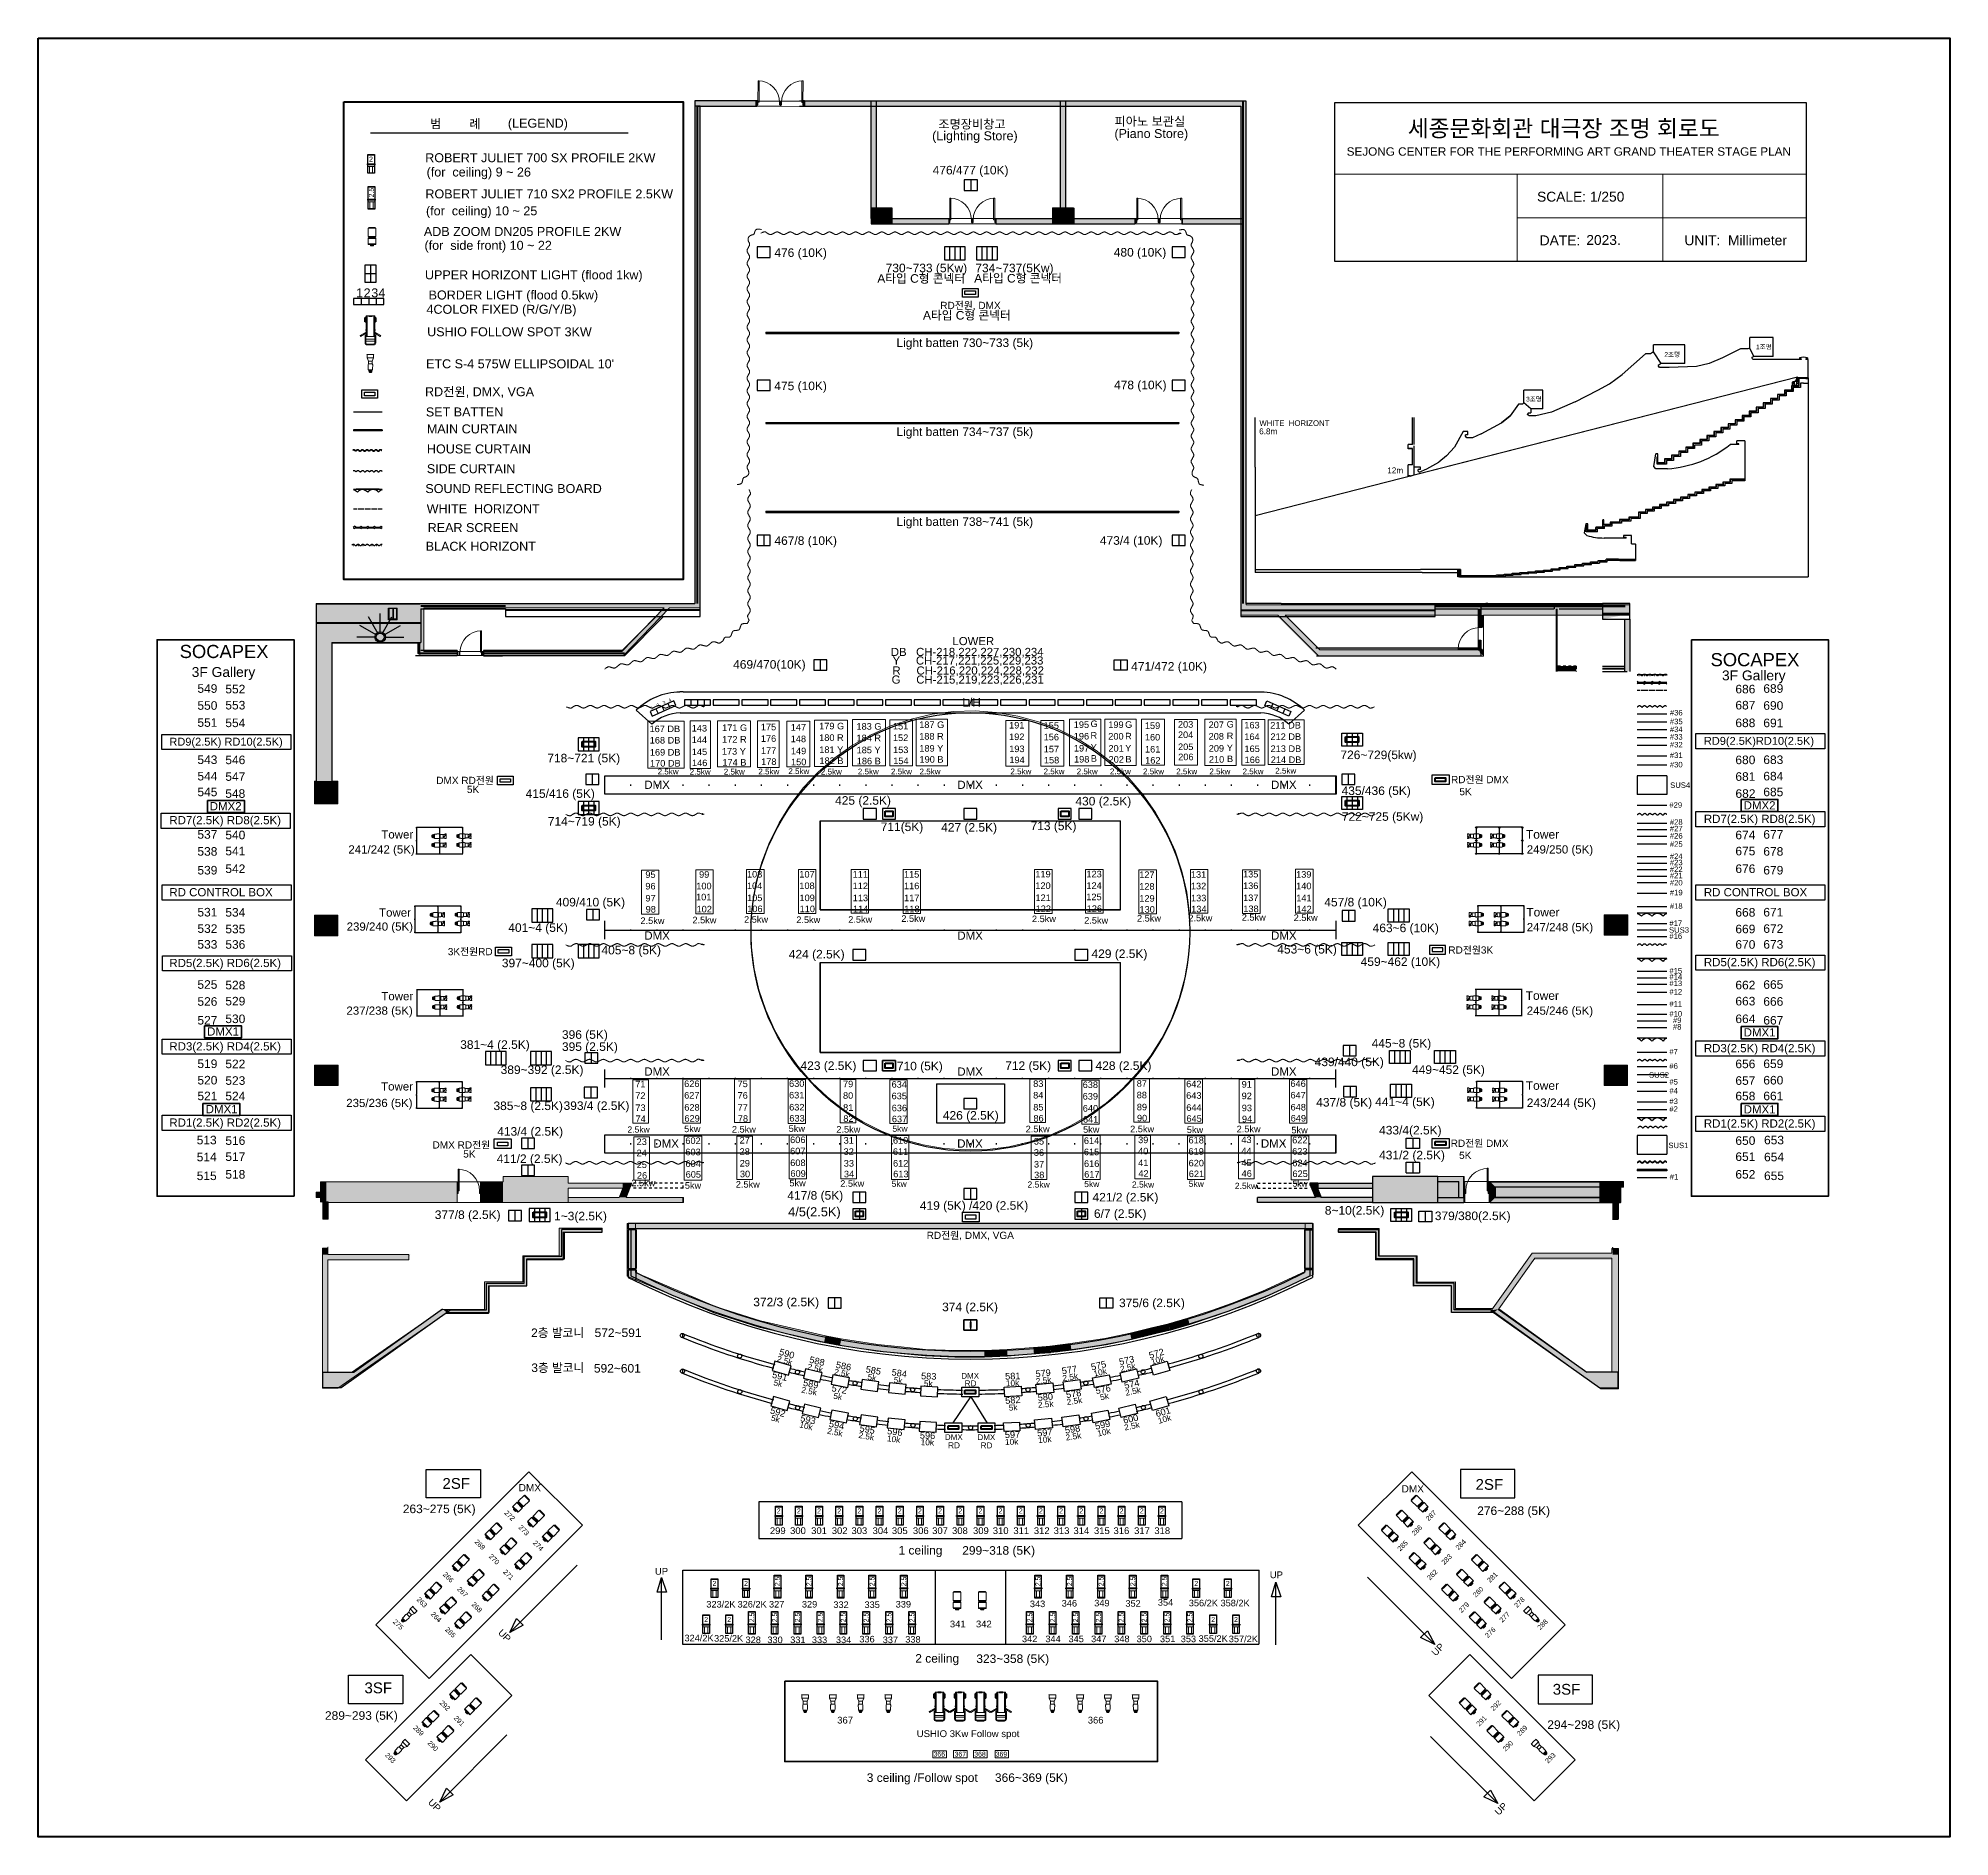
# Model space of a CAD drawing. Header units: millimetres. Extents: x -35700 to 37500, y -75689 to 43832.
# Drawn here: x -35700 to 37500, y -25068 to 43832 of the extents above; entities that cross this region are included whole.
import ezdxf

# ---------------------------------------------------------------- set-up
doc = ezdxf.new("R2010")
doc.units = ezdxf.units.MM
doc.header["$LTSCALE"] = 250
doc.header["$PDMODE"] = 1
doc.header["$PDSIZE"] = -2
doc.linetypes.add('CENTER', pattern=[17, 15, -1, 0.00127, -0.99873])
doc.linetypes.add('HIDDEN', pattern=[0.8, 0.4, -0.4])
doc.layers.get('0').update_dxf_attribs({"lineweight": 25})
for name, color, linetype, lineweight in [('5', 7, 'Continuous', 25), ('8', 7, 'Continuous', 25), ('APRON', 7, 'Continuous', 25), ('ASHADE', 7, 'Continuous', 25), ('BALCONY-1', 7, 'Continuous', 25), ('BALCONY-2', 7, 'Continuous', 25), ('CI_SHEET', 7, 'Continuous', 25), ('CIR-N AUDI', 7, 'Continuous', 25), ('CIR-N FLOOR', 7, 'Continuous', 25), ('CIR-N GALLERY', 7, 'Continuous', 25), ('CIR-N STAGE 상부', 7, 'Continuous', 25), ('DMX BOX', 7, 'Continuous', 25), ('Lighting-Followspot', 7, 'Continuous', 5), ('Lighting-Incandescent', 7, 'Continuous', 5), ('None', 7, 'Continuous', 5), ('PIPE MARKING', 7, 'Continuous', 25), ('PROSENIUM ARCH', 7, 'Continuous', 25), ('REAR-PIPE', 7, 'Continuous', 25), ('범례', 7, 'Continuous', 25), ('승강무대-LINE', 7, 'Continuous', 25), ('채널', 7, 'Continuous', 25)]:
    doc.layers.add(name, color=color, linetype=linetype, lineweight=lineweight)
for name, color, linetype, lineweight, true_color in [('Ceiling-Main', 1, 'Continuous', 13, 0xff0000), ('COL', 2, 'Continuous', 25, 0xffff00), ('FUR', 3, 'Continuous', 25, 0x00ff00), ('LOWER-HORILINE', 3, 'Continuous', 25, 0x00ff00), ('MGT', 6, 'Continuous', 25, 0xff00ff), ('NonPlot', 1, 'Continuous', 13, 0xff0000), ('NonPlot-Loci', 3, 'Continuous', 25, 0x00ff00), ('Sills', 1, 'Continuous', 13, 0xff0000), ('SUS-4 PIPE', 5, 'Continuous', 25, 0x0000ff), ('WAL', 9, 'Continuous', 25, 0x808080), ('조명기구', 1, 'Continuous', 25, 0xff0000), ('회전무대-LINE', 4, 'Continuous', 25, 0x00ffff)]:
    doc.layers.add(name, color=color, linetype=linetype, lineweight=lineweight, true_color=true_color)
doc.styles.add('Arial', font='Arial')
doc.styles.add('Arial (bold)', font='Arial')
picture_1 = doc.add_image_def('image1.jpg', size_in_pixel=(3670, 665))

msp = doc.modelspace()

# ---------------------------------------------------------------- texts
at = {"color": 7, "attachment_point": 2, "line_spacing_factor": 0.25, "style": 'Arial'}
for s, insert, char_height in [('세종문화회관 대극장 조명 회로도', (22719, 40699), 637.78), ('SEJONG CENTER FOR THE PERFORMING ART GRAND THEATER STAGE PLAN', (22911, 39652), 321.44)]:
    msp.add_mtext(s, dxfattribs=dict(at, insert=insert, char_height=char_height))
at = {"color": 7, "transparency": 33554687, "char_height": 377.58, "attachment_point": 1, "line_spacing_factor": 0.962448, "style": 'Arial (bold)'}
for s, insert in [('SCALE: 1/250', (21696, 37950)), ('UNIT:  Millimeter', (27338, 36279))]:
    msp.add_mtext(s, dxfattribs=dict(at, insert=insert))
at = {"color": 7, "transparency": 33554687, "char_height": 377.6, "attachment_point": 1, "line_spacing_factor": 0.962448, "style": 'Arial (bold)'}
for s, insert, width in [('DATE: ', (21797, 36277), 1962.84), ('2023.', (23582, 36292), 2180.01)]:
    msp.add_mtext(s, dxfattribs=dict(at, insert=insert, width=width))
at = {"color": 1, "true_color": 0xff0000, "transparency": 33554687, "char_height": 377.6, "attachment_point": 1, "line_spacing_factor": 0.966314, "style": 'Arial (bold)'}
for insert in [(-29822, 19741), (28779, 19611)]:
    msp.add_mtext('3F Gallery', dxfattribs=dict(at, insert=insert))
at = {"layer": 'ASHADE', "color": 7, "attachment_point": 1, "line_spacing_factor": 0.25, "style": 'Arial'}
for s, insert, char_height in [('726~729(5kw)', (14166, 16543), 327.98), ('722~725 (5Kw)', (14220, 14180), 327.98), ('Tower', (-22562, 13489), 314.7), ('Tower', (21269, 13496), 328), ('Tower', (-22648, 10497), 314.7), ('Tower', (21284, 10516), 328), ('Tower', (21261, 7321), 328), ('Tower', (-22562, 7292), 314.7), ('Tower', (-22570, 3835), 314.7), ('Tower', (21264, 3875), 328)]:
    msp.add_mtext(s, dxfattribs=dict(at, insert=insert, char_height=char_height))
at = {"layer": 'CI_SHEET', "color": 7, "attachment_point": 1, "line_spacing_factor": 0.25, "style": 'Arial'}
for s, insert, char_height in [('730~733 (5Kw)', (-3248, 35194), 327.98), ('734~737(5Kw)', (186, 35194), 327.98), ('A타입 C형 콘넥터', (-3568, 34792), 328), ('A타입 C형 콘넥터', (142, 34801), 328), ('175', (-8028, 17571), 251.7), ('183 G', (-4366, 17595), 251.7), ('151', (-2969, 17602), 251.7), ('191', (1478, 17639), 251.7), ('155', (2801, 17629), 251.7), ('159', (6678, 17624), 251.7), ('203', (7944, 17671), 251.7), ('163', (10486, 17642), 251.7), ('143', (-10675, 17525), 251.7), ('144', (-10675, 17082), 251.7), ('176', (-8028, 17128), 251.7), ('147', (-6883, 17559), 251.7), ('148', (-6883, 17116), 251.7), ('152', (-2969, 17159), 251.7), ('192', (1478, 17196), 251.7), ('156', (2801, 17186), 251.7), ('160', (6678, 17181), 251.7), ('204', (7944, 17274), 251.7), ('164', (10486, 17199), 251.7), ('145', (-10671, 16621), 251.7), ('146', (-10664, 16198), 251.7), ('177', (-8024, 16667), 251.7), ('178', (-8017, 16244), 251.7), ('149', (-6879, 16654), 251.7), ('150', (-6872, 16232), 251.7), ('153', (-2965, 16697), 251.7), ('154', (-2958, 16275), 251.7), ('193', (1482, 16735), 251.7), ('194', (1489, 16312), 251.7), ('157', (2805, 16725), 251.7), ('158', (2812, 16302), 251.7), ('161', (6682, 16720), 251.7), ('162', (6689, 16297), 251.7), ('205', (7948, 16813), 251.7), ('206', (7954, 16425), 251.7), ('165', (10491, 16737), 251.7), ('166', (10497, 16315), 251.7), ('2.5kw', (-11981, 15848), 220.3), ('2.5kw', (-10754, 15841), 220.3), ('2.5kw', (-9448, 15844), 220.3), ('2.5kw', (-8125, 15851), 220.3), ('2.5kw', (-6976, 15863), 220.3), ('2.5kw', (-5730, 15846), 220.3), ('2.5kw', (-4315, 15851), 220.3), ('2.5kw', (-3045, 15851), 220.3), ('2.5kw', (-1951, 15851), 220.3), ('2.5kw', (1528, 15855), 220.3), ('2.5kw', (2798, 15855), 220.3), ('2.5kw', (4068, 15855), 220.3), ('2.5kw', (5338, 15855), 220.3), ('2.5kw', (6608, 15855), 220.3), ('2.5kw', (7878, 15855), 220.3), ('2.5kw', (9148, 15855), 220.3), ('2.5kw', (10418, 15855), 220.3), ('2.5kw', (11670, 15881), 220.3), ('95', (-12451, 11917), 251.7), ('99', (-10393, 11922), 251.7), ('103', (-8560, 11932), 251.7), ('107', (-6554, 11931), 251.7), ('111', (-4512, 11929), 251.7), ('115', (-2547, 11928), 251.7), ('119', (2484, 11935), 251.7), ('123', (4439, 11939), 251.7), ('127', (6461, 11911), 251.7), ('131', (8440, 11922), 251.7), ('135', (10437, 11933), 251.7), ('139', (12469, 11924), 251.7), ('96', (-12451, 11474), 251.7), ('97', (-12447, 11013), 251.7), ('101', (-10509, 11057), 251.7), ('100', (-10501, 11479), 251.7), ('104', (-8560, 11488), 251.7), ('105', (-8556, 11027), 251.7), ('108', (-6554, 11488), 251.7), ('109', (-6549, 11026), 251.7), ('112', (-4512, 11486), 251.7), ('113', (-4508, 11024), 251.7), ('116', (-2547, 11485), 251.7), ('117', (-2543, 11024), 251.7), ('120', (2484, 11492), 251.7), ('121', (2488, 11031), 251.7), ('125', (4434, 11063), 251.7), ('124', (4439, 11496), 251.7), ('128', (6461, 11467), 251.7), ('129', (6465, 11006), 251.7), ('132', (8440, 11479), 251.7), ('133', (8445, 11017), 251.7), ('136', (10437, 11489), 251.7), ('137', (10441, 11028), 251.7), ('140', (12469, 11481), 251.7), ('141', (12473, 11019), 251.7), ('98', (-12440, 10590), 251.7), ('102', (-10491, 10595), 251.7), ('106', (-8550, 10605), 251.7), ('110', (-6543, 10604), 251.7), ('114', (-4501, 10602), 251.7), ('118', (-2536, 10601), 251.7), ('122', (2494, 10608), 251.7), ('126', (4450, 10612), 251.7), ('2.5kw', (6376, 10244), 251.7), ('130', (6472, 10584), 251.7), ('2.5kw', (8343, 10255), 251.7), ('134', (8451, 10595), 251.7), ('2.5kw', (10388, 10278), 251.7), ('138', (10448, 10606), 251.7), ('2.5kw', (12376, 10267), 251.7), ('142', (12480, 10597), 251.7), ('2.5kw', (-12637, 10154), 251.7), ('2.5kw', (-10648, 10176), 251.7), ('2.5kw', (-8671, 10199), 251.7), ('2.5kw', (-6671, 10187), 251.7), ('2.5kw', (-4682, 10199), 251.7), ('2.5kw', (-2648, 10233), 251.7), ('2.5kw', (2354, 10222), 251.7), ('2.5kw', (4354, 10165), 251.7), ('299', (-7682, -13212), 259.3), ('300', (-6909, -13212), 259.3), ('301', (-6101, -13212), 259.3), ('302', (-5312, -13212), 259.3), ('303', (-4558, -13212), 259.3), ('304', (-3750, -13212), 259.3), ('305', (-3010, -13212), 259.3), ('306', (-2206, -13212), 259.3), ('307', (-1468, -13212), 259.3), ('308', (-707, -13212), 259.3), ('309', (96, -13212), 259.3), ('310', (853, -13212), 259.3), ('311', (1642, -13212), 259.3), ('312', (2426, -13212), 259.3), ('313', (3184, -13212), 259.3), ('314', (3943, -13212), 259.3), ('315', (4728, -13212), 259.3), ('316', (5477, -13212), 259.3), ('317', (6265, -13212), 259.3), ('318', (7040, -13212), 259.3), ('UP', (-12084, -14768), 259.3), ('UP', (11463, -14903), 259.3)]:
    msp.add_mtext(s, dxfattribs=dict(at, insert=insert, char_height=char_height))
at = {"layer": 'CI_SHEET', "color": 5, "true_color": 0x0000ff, "attachment_point": 1, "line_spacing_factor": 0.25}
for s, insert, char_height, style in [('RD전원, DMX', (-1159, 33734), 275.3, 'Arial (bold)'), ('A타입 C형 콘넥터', (-1820, 33381), 328, 'Arial (bold)'), ('211 DB', (11480, 17638), 251.7, 'Arial'), ('167 DB', (-12291, 17500), 251.7, 'Arial'), ('168 DB', (-12283, 17064), 251.7, 'Arial'), ('212 DB', (11488, 17202), 251.7, 'Arial'), ('169 DB', (-12279, 16603), 251.7, 'Arial'), ('170 DB', (-12272, 16181), 251.7, 'Arial'), ('213 DB', (11492, 16741), 251.7, 'Arial'), ('214 DB', (11498, 16318), 251.7, 'Arial'), ('RD', (-229, -7585), 226.9, 'Arial (bold)'), ('RD', (-860, -9956), 226.9, 'Arial (bold)'), ('RD', (384, -9962), 226.9, 'Arial (bold)')]:
    msp.add_mtext(s, dxfattribs=dict(at, insert=insert, char_height=char_height, style=style))
at = {"layer": 'CI_SHEET', "color": 3, "true_color": 0x00ff00, "attachment_point": 1, "line_spacing_factor": 0.25, "style": 'Arial'}
for s, insert, char_height in [('179 G', (-5795, 17607), 251.7), ('187 G', (-1964, 17659), 251.7), ('195', (3955, 17663), 251.7), ('G', (4597, 17695), 252), ('199', (5277, 17659), 251.7), ('G', (5920, 17666), 252), ('207', (9118, 17658), 251.7), ('G', (9810, 17678), 252), ('171 G', (-9511, 17543), 251.7)]:
    msp.add_mtext(s, dxfattribs=dict(at, insert=insert, char_height=char_height))
at = {"layer": 'CI_SHEET', "color": 1, "true_color": 0xff0000, "attachment_point": 1, "line_spacing_factor": 0.25, "style": 'Arial'}
for s, insert, char_height in [('172 R', (-9511, 17100), 251.7), ('180 R', (-5795, 17164), 251.7), ('184 R', (-4366, 17152), 251.7), ('188 R', (-1964, 17216), 251.7), ('196', (3955, 17219), 251.7), ('R', (4597, 17251), 252), ('200', (5277, 17216), 251.7), ('R', (5920, 17223), 252), ('208', (9118, 17214), 251.7), ('R', (9810, 17235), 252)]:
    msp.add_mtext(s, dxfattribs=dict(at, insert=insert, char_height=char_height))
at = {"layer": 'CI_SHEET', "color": 40, "true_color": 0xffbf00, "attachment_point": 1, "line_spacing_factor": 0.25, "style": 'Arial'}
for s, insert, char_height in [(' 173 Y', (-9619, 16638), 251.7), ('181 Y', (-5791, 16702), 251.7), ('185 Y', (-4361, 16690), 251.7), ('189 Y', (-1960, 16755), 251.7), ('197', (3959, 16758), 251.7), ('Y', (4601, 16790), 252), ('201', (5282, 16754), 251.7), ('Y', (5924, 16762), 252), ('209', (9123, 16753), 251.7), ('Y', (9814, 16774), 252)]:
    msp.add_mtext(s, dxfattribs=dict(at, insert=insert, char_height=char_height))
at = {"layer": 'CI_SHEET', "color": 4, "true_color": 0x00ffff, "attachment_point": 1, "line_spacing_factor": 0.25, "style": 'Arial'}
for s, insert, char_height in [('174 B', (-9500, 16216), 251.7), ('182 B', (-5784, 16280), 251.7), ('186 B', (-4355, 16268), 251.7), ('190 B', (-1953, 16332), 251.7), ('198', (3966, 16336), 251.7), ('B', (4608, 16368), 252), ('202', (5288, 16332), 251.7), ('B', (5931, 16339), 252), ('210', (9129, 16331), 251.7), ('B', (9821, 16351), 252)]:
    msp.add_mtext(s, dxfattribs=dict(at, insert=insert, char_height=char_height))
at = {"layer": 'CI_SHEET', "color": 7, "attachment_point": 1, "line_spacing_factor": 0.25, "style": 'Arial'}
for s, insert, char_height, rotation in [('590', (-7280, -6357), 252.1, 344.3109), ('572', (6803, -6514), 252.1, 16), ('591', (-7557, -7234), 252.1, 346.85304), ('2.5k', (-7374, -6634), 226.9, 344.3109), ('2.5k', (-6215, -6936), 226.9, 346.7175), ('588', (-6133, -6655), 252.1, 346.7175), ('2.5k', (-5195, -7136), 226.9, 348.85258), ('586', (-5123, -6852), 252.1, 348.85258), ('585', (-3986, -7024), 252.1, 350.13721), ('584', (-3000, -7139), 252.1, 351.97467), ('583', (-1888, -7287), 252.1, 358.05848), ('581', (1322, -7303), 252.1, 1.61222), ('579', (2474, -7212), 252.1, 5.83056), ('577', (3476, -7102), 252.1, 8.85248), ('2.5k', (3506, -7393), 226.9, 8.85248), ('575', (4589, -6956), 252.1, 12.82298), ('10k', (4691, -7224), 226.9, 12.82298), ('573', (5665, -6756), 252.1, 12.13902), ('2.5k', (5711, -7045), 226.9, 12.13902), ('10k', (6889, -6772), 226.9, 16), ('5k', (-7508, -7546), 226.9, 346.85304), ('2.5k', (-6449, -7826), 226.9, 348.97028), ('589', (-6378, -7542), 252.1, 348.97028), ('572', (-5288, -7749), 252.1, 349.45527), ('5k', (-3918, -7333), 226.9, 350.13721), ('5k', (-2923, -7445), 226.9, 351.97467), ('5k', (-1779, -7583), 226.9, 358.05848), ('10k', (1351, -7582), 226.9, 1.61222), ('2.5k', (2489, -7505), 226.9, 5.83056), ('578', (3639, -8015), 252.1, 8.42919), ('576', (4762, -7867), 252.1, 12.02679), ('574', (5862, -7666), 252.1, 12.13902), ('2.5k', (5909, -7955), 226.9, 12.13902), ('592', (-7625, -8597), 252.1, 344.3109), ('5k', (-5224, -8058), 226.9, 349.45527), ('582', (1320, -8235), 252.1, 3.72464), ('5k', (1458, -8519), 226.9, 3.72464), ('580', (2562, -8121), 252.1, 5.02026), ('2.5k', (2572, -8414), 226.9, 5.02026), ('2.5k', (3667, -8306), 226.9, 8.42919), ('5k', (4940, -8128), 226.9, 12.02679), ('601', (7057, -8754), 252.1, 16), ('5k', (-7596, -8897), 226.9, 344.3109), ('10k', (-6516, -9158), 226.9, 346.7175), ('593', (-6478, -8895), 252.1, 346.7175), ('2.5k', (-5462, -9399), 226.9, 348.85258), ('594', (-5390, -9115), 252.1, 348.85258), ('595', (-4220, -9287), 252.1, 350.13721), ('596', (-3167, -9390), 252.1, 351.97467), ('597', (2540, -9486), 252.1, 5.83056), ('598', (3597, -9376), 252.1, 8.85248), ('599', (4744, -9229), 252.1, 12.82298), ('10k', (4836, -9518), 226.9, 12.82298), ('600', (5819, -8997), 252.1, 12.13902), ('2.5k', (5866, -9286), 226.9, 12.13902), ('10k', (7154, -9032), 226.9, 16), ('2.5k', (-4263, -9562), 226.9, 350.13721), ('10k', (-3179, -9687), 226.9, 351.97467), ('596', (-1933, -9560), 252.1, 358.05848), ('10k', (-1903, -9837), 226.9, 358.05848), ('597', (1311, -9543), 252.1, 1.61222), ('10k', (1319, -9832), 226.9, 1.61222), ('10k', (2580, -9766), 226.9, 5.83056), ('2.5k', (3627, -9667), 226.9, 8.85248), ('UP', (-17928, -17092), 259.3, 315), ('UP', (17627, -17981), 259.3, 45), ('UP', (-20610, -23590), 259.3, 315), ('UP', (20043, -24085), 259.3, 45)]:
    msp.add_mtext(s, dxfattribs=dict(at, insert=insert, char_height=char_height, rotation=rotation))
at = {"layer": 'CIR-N AUDI', "color": 7, "attachment_point": 1, "line_spacing_factor": 0.25}
for s, insert, char_height, style in [('2층 발코니 ', (-16826, -5596), 328, 'Arial'), ('572~591 ', (-14395, -5596), 328, 'Arial'), ('3층 발코니', (-16818, -6936), 328, 'Arial'), (' 592~601', (-14549, -6957), 328, 'Arial'), ('2SF', (-20222, -11326), 413, 'Arial (bold)'), ('2SF', (19340, -11364), 413, 'Arial'), ('263~275 (5K)', (-21739, -12342), 327.98, 'Arial (bold)'), ('276~288 (5K)', (19404, -12414), 327.98, 'Arial'), ('1 ceiling ', (-2757, -13927), 328, 'Arial'), (' 299~318 (5K)', (-444, -13935), 327.98, 'Arial'), ('2 ceiling ', (-2115, -18069), 328, 'Arial (bold)'), ('323~358 (5K)', (224, -18082), 327.98, 'Arial (bold)'), ('3SF', (-23207, -19157), 413, 'Arial (bold)'), ('3SF', (22296, -19211), 413, 'Arial (bold)'), ('289~293 (5K)', (-24720, -20259), 327.98, 'Arial (bold)'), ('294~298 (5K)', (22089, -20608), 327.98, 'Arial (bold)'), ('3 ceiling /Follow spot', (-3974, -22638), 327.98, 'Arial (bold)'), ('366~369 (5K)', (935, -22638), 327.98, 'Arial (bold)')]:
    msp.add_mtext(s, dxfattribs=dict(at, insert=insert, char_height=char_height, style=style))
at = {"layer": 'CIR-N AUDI', "color": 1, "true_color": 0xff0000, "insert": (-2059, -20987), "char_height": 262.39, "attachment_point": 1, "line_spacing_factor": 0.25, "style": 'Arial (bold)'}
msp.add_mtext('USHIO 3Kw Follow spot', dxfattribs=at)
at = {"layer": 'CIR-N FLOOR', "color": 7, "attachment_point": 1, "line_spacing_factor": 0.25, "style": 'Arial'}
for s, insert, char_height in [('476/477 (10K)', (-1448, 38943), 327.98), ('476 (10K)', (-7511, 35780), 328), ('480 (10K)', (5486, 35795), 328), ('475 (10K)', (-7512, 30678), 328), ('478 (10K)', (5497, 30713), 328), ('467/8 (10K)', (-7507, 24750), 327.98), ('473/4 (10K)', (4955, 24755), 327.98), ('469/470(10K)', (-9089, 20007), 327.98), ('471/472 (10K)', (6152, 19932), 327.98), ('718~721 (5K)', (-16205, 16419), 327.98), ('415/416 (5K)', (-17034, 15060), 327.98), ('425 (2.5K)', (-5185, 14796), 328), ('430 (2.5K)', (4018, 14769), 328), ('435/436 (5K)', (14211, 15169), 327.98), ('714~719 (5K)', (-16186, 13997), 327.98), ('711(5K)', (-3438, 13787), 328), ('427 (2.5K)', (-1123, 13766), 328), ('713 (5K)', (2300, 13823), 328), ('241/242 (5K)', (-23824, 12914), 314.65), ('249/250 (5K)', (21302, 12914), 314.65), ('409/410 (5K)', (-15876, 10900), 327.98), ('457/8 (10K)', (13549, 10901), 327.98), ('239/240 (5K)', (-23890, 9958), 314.65), ('401~4 (5K)', (-17698, 9925), 328), ('463~6 (10K)', (15400, 9914), 327.98), ('247/248 (5K)', (21302, 9938), 314.65), ('405~8 (5K)', (-14131, 9063), 328), ('424 (2.5K)', (-6958, 8907), 328), ('429 (2.5K)', (4634, 8924), 328), ('453~6 (5K)', (11748, 9095), 328), ('397~400 (5K)', (-17946, 8569), 327.98), ('459~462 (10K)', (14941, 8621), 327.98), ('237/238 (5K)', (-23898, 6738), 314.65), ('245/246 (5K)', (21302, 6738), 314.65), ('381~4 (2.5K)', (-19541, 5444), 327.98), ('396 (5K)', (-15645, 5828), 328), ('395 (2.5K)', (-15644, 5365), 328), ('445~8 (5K)', (15363, 5495), 328), ('389~392 (2.5K)', (-17992, 4480), 327.98), ('423 (2.5K)', (-6509, 4637), 328), ('710 (5K)', (-2819, 4620), 328), ('712 (5K)', (1330, 4637), 328), ('428 (2.5K)', (4789, 4637), 328), ('439/440 (5K)', (13179, 4782), 327.98), ('449~452 (5K)', (16908, 4483), 327.98), ('235/236 (5K)', (-23906, 3201), 314.65), ('385~8 (2.5K)', (-18267, 3099), 327.98), ('393/4 (2.5K)', (-15583, 3105), 327.98), ('437/8 (5K)', (13239, 3233), 328), ('441~4 (5K)', (15497, 3251), 328), ('243/244 (5K)', (21302, 3215), 327.98), ('426 (2.5K)', (-1058, 2733), 328), ('413/4 (2.5K)', (-18123, 2117), 327.98), ('433/4(2.5K)', (15647, 2165), 327.98), ('411/2 (2.5K)', (-18144, 1072), 327.98), ('431/2 (2.5K)', (15647, 1211), 327.98), ('417/8 (5K)', (-7014, -334), 328), ('419 (5K) /420 (2.5K)', (-1939, -721), 327.98), ('421/2 (2.5K)', (4674, -403), 327.98), ('377/8 (2.5K)', (-20515, -1074), 327.98), ('1~3(2.5K)', (-15946, -1125), 328), ('6/7 (2.5K)', (4726, -1030), 328), ('8~10(2.5K)', (13568, -907), 328), ('379/380(2.5K)', (17780, -1116), 327.98), ('372/3 (2.5K)', (-8318, -4418), 327.98), ('374 (2.5K)', (-1087, -4606), 328), ('375/6 (2.5K)', (5688, -4451), 327.98)]:
    msp.add_mtext(s, dxfattribs=dict(at, insert=insert, char_height=char_height))
at = {"layer": 'CIR-N FLOOR', "color": 7, "insert": (-6982, -951), "char_height": 350, "width": 2247, "attachment_point": 1, "line_spacing_factor": 1.004016, "style": 'Arial'}
msp.add_mtext('4/5(2.5K)', dxfattribs=at)
at = {"layer": 'CIR-N GALLERY', "color": 7, "char_height": 328, "attachment_point": 1, "line_spacing_factor": 0.25, "style": 'Arial (bold)'}
for s, insert in [('549', (-29604, 19084)), ('552', (-28534, 19062)), ('686', (29291, 19062)), ('689', (30361, 19084)), ('550', (-29604, 18434)), ('553', (-28534, 18446)), ('687', (29291, 18446)), ('690', (30361, 18434)), ('551', (-29604, 17781)), ('554\\P', (-28534, 17769)), ('688\\P', (29291, 17769)), ('691', (30361, 17766)), ('543', (-29604, 16356)), ('546', (-28534, 16350)), ('680', (29291, 16350)), ('683', (30361, 16356)), ('544', (-29604, 15727)), ('547', (-28534, 15712)), ('681', (29291, 15712)), ('684', (30361, 15727)), ('545', (-29604, 15122)), ('548', (-28537, 15060)), ('682', (29294, 15060)), ('685', (30361, 15122)), ('537', (-29604, 13494)), ('540', (-28534, 13473)), ('674', (29291, 13473)), ('677', (30361, 13494)), ('538', (-29604, 12844)), ('541', (-28534, 12857)), ('675', (29291, 12857)), ('678', (30361, 12844)), ('539', (-29604, 12124)), ('542', (-28534, 12180)), ('676', (29291, 12180)), ('679', (30361, 12124)), ('531', (-29604, 10516)), ('534', (-28534, 10510)), ('668', (29291, 10510)), ('671', (30361, 10516)), ('532', (-29604, 9887)), ('535', (-28534, 9872)), ('669', (29291, 9872)), ('672', (30361, 9887)), ('533', (-29604, 9282)), ('536\\P', (-28534, 9279)), ('670\\P', (29291, 9279)), ('673', (30361, 9282)), ('525', (-29604, 7745)), ('528', (-28534, 7724)), ('662', (29291, 7724)), ('665', (30361, 7745)), ('526', (-29604, 7095)), ('529', (-28534, 7108)), ('663', (29291, 7108)), ('666', (30361, 7095)), ('527', (-29604, 6375)), ('530', (-28534, 6431)), ('664', (29291, 6431)), ('667', (30361, 6375)), ('519', (-29604, 4709)), ('522', (-28534, 4704)), ('656', (29291, 4704)), ('659', (30361, 4709)), ('520', (-29604, 4080)), ('523', (-28534, 4066)), ('657', (29291, 4066)), ('660', (30361, 4080)), ('521', (-29604, 3476)), ('524', (-28534, 3472)), ('658', (29291, 3472)), ('661', (30361, 3476)), ('513\\P', (-29631, 1787)), ('516', (-28534, 1766)), ('650', (29291, 1766)), ('653', (30388, 1787)), ('514\\P', (-29631, 1137)), ('517', (-28534, 1150)), ('651', (29291, 1150)), ('654', (30388, 1137)), ('515', (-29631, 417)), ('518', (-28534, 473)), ('652', (29291, 473)), ('655', (30388, 417))]:
    msp.add_mtext(s, dxfattribs=dict(at, insert=insert))
at = {"layer": 'CIR-N GALLERY', "color": 5, "true_color": 0x0000ff, "char_height": 220.3, "attachment_point": 1, "line_spacing_factor": 0.25, "style": 'Arial (bold)'}
for insert in [(-354, -7299), (-982, -9646), (264, -9652)]:
    msp.add_mtext('DMX', dxfattribs=dict(at, insert=insert))
at = {"layer": 'CIR-N STAGE 상부', "color": 7, "char_height": 327.98, "attachment_point": 1, "line_spacing_factor": 0.25, "style": 'Arial'}
for s, insert in [('Light batten 730~733 (5k)', (-2837, 32331)), ('Light batten 734~737 (5k)', (-2837, 28920)), ('Light batten 738~741 (5k)', (-2837, 25478))]:
    msp.add_mtext(s, dxfattribs=dict(at, insert=insert))
at = {"layer": 'DMX BOX', "color": 5, "true_color": 0x0000ff, "char_height": 275.33, "attachment_point": 1, "rotation": 359.98226, "line_spacing_factor": 0.251004, "style": 'Arial (bold)'}
for insert in [(-20459, 15539), (-20601, 1573)]:
    msp.add_mtext('DMX RD전원\\P \\P  \\P           5K', dxfattribs=dict(at, insert=insert))
at = {"layer": 'DMX BOX', "color": 5, "true_color": 0x0000ff, "attachment_point": 1, "style": 'Arial (bold)'}
for s, insert, char_height, line_spacing_factor in [('RD전원 DMX\\P\\P \\P  \\P   5K', (18401, 15569), 275.3, 0.251004), ('3K전원RD', (-20016, 8978), 275.3, 0.251004), ('RD전원3K', (18298, 9041), 275.3, 0.251004), ('RD전원 DMX\\P\\P\\P\\P   5K', (18390, 1636), 275.3, 0.251004), ('RD전원, DMX, VGA', (-1678, -1890), 275.33, 0.25)]:
    msp.add_mtext(s, dxfattribs=dict(at, insert=insert, char_height=char_height, line_spacing_factor=line_spacing_factor))
at = {"layer": 'FUR', "color": 7, "char_height": 225, "attachment_point": 1, "line_spacing_factor": 0.25, "style": 'Arial'}
for s, insert in [('6.8m', (11052, 28885)), ('12m', (15958, 27388))]:
    msp.add_mtext(s, dxfattribs=dict(at, insert=insert))
at = {"layer": 'LOWER-HORILINE', "insert": (-315, 18555), "char_height": 328, "attachment_point": 1, "line_spacing_factor": 0.25, "style": 'Arial'}
msp.add_mtext('L/H', dxfattribs=at)
at = {"layer": 'None', "color": 7, "transparency": 33554687, "char_height": 503.4, "attachment_point": 1, "line_spacing_factor": 0.962448, "style": 'Arial (bold)'}
for insert in [(-30283, 20591), (28340, 20278)]:
    msp.add_mtext('SOCAPEX', dxfattribs=dict(at, insert=insert))
at = {"layer": 'None', "color": 1, "true_color": 0xff0000, "transparency": 33554687, "attachment_point": 1, "line_spacing_factor": 0.962448, "style": 'Arial (bold)'}
for s, insert, char_height in [('RD9(2.5K) RD10(2.5K)', (-30678, 17034), 302.07), ('RD9(2.5K)RD10(2.5K)', (28083, 17065), 302.07), ('RD7(2.5K) RD8(2.5K)', (-30678, 14034), 314.65), ('RD7(2.5K) RD8(2.5K)', (28083, 14085), 314.65), ('RD CONTROL BOX', (-30678, 11274), 314.65), ('RD CONTROL BOX', (28083, 11274), 314.65), ('RD5(2.5K) RD6(2.5K)', (-30678, 8564), 314.65), ('RD5(2.5K) RD6(2.5K)', (28083, 8596), 314.65), ('RD3(2.5K) RD4(2.5K)', (-30678, 5370), 314.65), ('RD3(2.5K) RD4(2.5K)', (28083, 5300), 314.65), ('RD1(2.5K) RD2(2.5K)', (-30678, 2449), 314.65), ('RD1(2.5K) RD2(2.5K)', (28083, 2415), 314.65)]:
    msp.add_mtext(s, dxfattribs=dict(at, insert=insert, char_height=char_height))
at = {"layer": 'None', "color": 5, "true_color": 0x0000ff, "transparency": 33554687, "char_height": 314.7, "attachment_point": 1, "line_spacing_factor": 0.962448, "style": 'Arial (bold)'}
for s, insert in [('DMX', (-12491, 15391)), ('DMX', (-505, 15389)), ('DMX', (11509, 15391)), ('DMX2', (-29133, 14569)), ('DMX2', (29607, 14601)), ('DMX', (-12491, 9614)), ('DMX', (-505, 9611)), ('DMX', (11509, 9614)), ('DMX1', (-29233, 5939)), ('DMX1', (29607, 5905)), ('DMX', (-12491, 4405)), ('DMX', (-505, 4402)), ('DMX', (11509, 4405)), ('DMX1', (-29286, 2966)), ('DMX1', (29607, 2956)), ('DMX', (-12143, 1648)), ('DMX', (-509, 1646)), ('DMX', (11120, 1648))]:
    msp.add_mtext(s, dxfattribs=dict(at, insert=insert))
at = {"layer": 'PIPE MARKING', "color": 7, "char_height": 210, "attachment_point": 1, "line_spacing_factor": 0.25, "style": 'Arial'}
for s, insert in [('#36', (26781, 18098)), ('#35', (26781, 17761)), ('#34', (26781, 17460)), ('#33', (26781, 17173)), ('#32', (26783, 16874)), ('#31', (26781, 16469)), ('#30', (26781, 16109)), (' SUS4', (26711, 15322)), ('#29', (26762, 14564)), ('#28', (26781, 13910)), ('#27', (26781, 13659)), ('#26', (26781, 13382)), ('#25', (26781, 13067)), ('#24', (26781, 12598)), ('#23', (26781, 12361)), ('#22', (26781, 12100)), ('#21', (26781, 11864)), ('#20', (26781, 11587)), ('#19', (26781, 11208)), ('#18', (26781, 10691)), ('#17', (26762, 10034)), (' SUS3', (26668, 9774)), ('#16', (26762, 9539)), ('#15', (26762, 8210)), ('#14', (26762, 7980)), ('#13', (26762, 7731)), ('#12', (26762, 7405)), ('#11', (26762, 6943)), ('#10', (26762, 6564)), ('#9', (26899, 6314)), ('#8', (26899, 6064)), ('#7', (26762, 5114)), ('#6', (26762, 4563)), (' SUS2', (25902, 4221)), ('#5', (26762, 3958)), ('#4', (26762, 3614)), ('#3', (26762, 3214)), ('#2', (26762, 2914)), (' SUS1', (26644, 1523)), ('#1', (26775, 316))]:
    msp.add_mtext(s, dxfattribs=dict(at, insert=insert))
at = {"layer": 'WAL', "color": 7, "attachment_point": 1, "line_spacing_factor": 0.25, "style": 'Arial'}
for s, insert, char_height in [('(Lighting Store)', (-1469, 40266), 342.92), ('조명장비창고', (-1235, 40712), 342.9), ('피아노 보관실', (5512, 40819), 342.9), ('(Piano Store)', (5512, 40352), 342.92), ('2조명', (26571, 31807), 180), ('1조명', (30078, 32094), 180), ('3조명', (21276, 30097), 180), ('WHITE  HORIZONT', (11063, 29195), 213.32)]:
    msp.add_mtext(s, dxfattribs=dict(at, insert=insert, char_height=char_height))
at = {"layer": '범례', "color": 7, "attachment_point": 1, "line_spacing_factor": 0.25, "style": 'Arial'}
for s, insert, char_height in [('범        례', (-20696, 40726), 344.2), ('(LEGEND)', (-17715, 40749), 344.2), ('ROBERT JULIET 700 SX PROFILE 2KW  ', (-20881, 39426), 344.16), ('(for  ceiling) 9 ~ 26', (-20828, 38878), 344.16), ('ROBERT JULIET 710 SX2 PROFILE 2.5KW  ', (-20874, 38041), 344.16), ('(for  ceiling) 10 ~ 25', (-20851, 37391), 344.16), ('ADB ZOOM DN205 PROFILE 2KW ', (-20933, 36600), 344.16), ('(for  side front) 10 ~ 22', (-20908, 36070), 344.16), ('UPPER HORIZONT LIGHT (flood 1kw)', (-20891, 34939), 344.16), ('1', (-23528, 34248), 344), ('2', (-23239, 34249), 344), ('3', (-22947, 34248), 344), ('4', (-22675, 34247), 344), ('BORDER LIGHT (flood 0.5kw) ', (-20751, 34167), 344.16), ('4COLOR FIXED (R/G/Y/B)', (-20832, 33619), 344.16), ('USHIO FOLLOW SPOT 3KW', (-20807, 32758), 344.16), ("ETC S-4 575W ELLIPSOIDAL 10'", (-20849, 31532), 344.16), ('SET BATTEN', (-20857, 29687), 344.2), ('MAIN CURTAIN', (-20820, 29037), 344.16), ('HOUSE CURTAIN', (-20815, 28270), 344.16), ('SIDE CURTAIN', (-20819, 27513), 344.16), ('SOUND REFLECTING BOARD', (-20876, 26752), 344.16), ('WHITE  HORIZONT', (-20824, 25980), 344.16), ('REAR SCREEN', (-20788, 25257), 344.16), ('BLACK HORIZONT', (-20864, 24540), 344.16)]:
    msp.add_mtext(s, dxfattribs=dict(at, insert=insert, char_height=char_height))
at = {"layer": '범례', "color": 5, "true_color": 0x0000ff, "insert": (-20889, 30462), "char_height": 344.16, "attachment_point": 1, "line_spacing_factor": 0.25, "style": 'Arial'}
msp.add_mtext('RD전원, DMX, VGA ', dxfattribs=at)
at = {"layer": '조명기구', "char_height": 120, "attachment_point": 1, "rotation": 25, "line_spacing_factor": 0.25, "style": 'Arial'}
for s, insert in [('2', (-12035, 18321)), ('3', (-11805, 18420)), ('4', (-11578, 18508)), ('1', (-12277, 18211))]:
    msp.add_mtext(s, dxfattribs=dict(at, insert=insert))
at = {"layer": '채널', "color": 7, "attachment_point": 1, "line_spacing_factor": 0.25}
for s, insert, char_height, style in [('LOWER', (-689, 20894), 311.2, 'Arial'), ('626', (-10965, 3905), 251.7, 'Arial'), ('75', (-8920, 3901), 251.7, 'Arial'), ('630', (-6948, 3911), 251.7, 'Arial'), ('79', (-4882, 3898), 251.7, 'Arial'), ('634', (-3022, 3881), 251.7, 'Arial'), ('83', (2400, 3909), 251.7, 'Arial'), ('638', (4296, 3867), 251.7, 'Arial'), ('87', (6365, 3916), 251.7, 'Arial'), ('642', (8259, 3898), 251.7, 'Arial'), ('91', (10383, 3884), 251.7, 'Arial'), ('646', (12251, 3911), 251.7, 'Arial'), ('627', (-10965, 3462), 251.7, 'Arial'), ('628', (-10960, 3001), 251.7, 'Arial'), ('76', (-8920, 3458), 251.7, 'Arial'), ('77', (-8916, 2996), 251.7, 'Arial'), ('631', (-6948, 3468), 251.7, 'Arial'), ('632', (-6944, 3007), 251.7, 'Arial'), ('80', (-4882, 3454), 251.7, 'Arial'), ('81', (-4877, 2993), 251.7, 'Arial'), ('635', (-3022, 3437), 251.7, 'Arial'), ('636', (-3017, 2976), 251.7, 'Arial'), ('84', (2400, 3466), 251.7, 'Arial'), ('85', (2404, 3004), 251.7, 'Arial'), ('639', (4296, 3424), 251.7, 'Arial'), ('640', (4300, 2963), 251.7, 'Arial'), ('88', (6365, 3472), 251.7, 'Arial'), ('89', (6369, 3011), 251.7, 'Arial'), ('643', (8259, 3455), 251.7, 'Arial'), ('644', (8263, 2993), 251.7, 'Arial'), ('92', (10383, 3440), 251.7, 'Arial'), ('93', (10387, 2979), 251.7, 'Arial'), ('647', (12251, 3468), 251.7, 'Arial'), ('648', (12256, 3007), 251.7, 'Arial'), ('629', (-10954, 2578), 251.7, 'Arial'), ('78', (-8909, 2574), 251.7, 'Arial'), ('5kw', (-6963, 2186), 251.7, 'Arial'), ('633', (-6937, 2584), 251.7, 'Arial'), ('82', (-4871, 2571), 251.7, 'Arial'), ('637', (-3011, 2554), 251.7, 'Arial'), ('86', (2411, 2582), 251.7, 'Arial'), ('641', (4307, 2540), 251.7, 'Arial'), ('90', (6375, 2589), 251.7, 'Arial'), ('645', (8269, 2571), 251.7, 'Arial'), ('94', (10394, 2557), 251.7, 'Arial'), ('649', (12262, 2584), 251.7, 'Arial'), ('2.5kw', (-13137, 2142), 233.4, 'Arial'), ('5kw', (-10966, 2177), 251.7, 'Arial'), ('2.5kw', (-9137, 2160), 251.7, 'Arial'), ('2.5kw', (-5137, 2160), 251.7, 'Arial'), ('5kw', (-2989, 2171), 233.4, 'Arial'), ('2.5kw', (2113, 2172), 251.7, 'Arial'), ('5kw', (4312, 2153), 251.7, 'Arial'), ('2.5kw', (6113, 2172), 251.7, 'Arial'), ('5kw', (8284, 2144), 251.7, 'Arial'), ('2.5kw', (10192, 2172), 251.7, 'Arial'), ('5kw', (12289, 2130), 251.7, 'Arial'), ('2.5kw', (-12987, 107), 251.7, 'Arial'), ('5kw', (-10939, 10), 251.7, 'Arial'), ('2.5kw', (-8987, 52), 251.7, 'Arial'), ('5kw', (-6934, 100), 251.7, 'Arial'), ('2.5kw', (-4987, 84), 251.7, 'Arial'), ('5kw', (-3021, 63), 233.4, 'Arial'), ('2.5kw', (2183, 36), 233.4, 'Arial'), ('5kw', (4354, 53), 233.4, 'Arial'), ('2.5kw', (6183, 36), 233.4, 'Arial'), ('5kw', (8356, 63), 233.4, 'Arial'), ('5kw', (12331, 66), 233.4, 'Arial'), ('2.5kw', (10123, -14), 233.4, 'Arial'), ('327', (-7715, -16034), 251.7, 'Arial (bold)'), ('329', (-6456, -16034), 251.7, 'Arial (bold)'), ('332', (-5251, -16051), 251.7, 'Arial (bold)'), ('335', (-4059, -16051), 251.7, 'Arial (bold)'), ('339', (-2864, -16034), 251.7, 'Arial (bold)'), ('343', (2275, -16019), 251.7, 'Arial (bold)'), ('346', (3493, -15997), 251.7, 'Arial (bold)'), ('349', (4738, -15991), 251.7, 'Arial (bold)'), ('352', (5931, -16004), 251.7, 'Arial (bold)'), ('354', (7174, -15964), 251.7, 'Arial (bold)'), ('341', (-789, -16786), 259.3, 'Arial (bold)'), ('342', (209, -16786), 259.3, 'Arial (bold)'), ('328', (-8614, -17397), 251.7, 'Arial (bold)'), ('330', (-7778, -17397), 251.7, 'Arial (bold)'), ('331', (-6903, -17397), 251.7, 'Arial (bold)'), ('333', (-6074, -17397), 251.7, 'Arial (bold)'), ('334', (-5152, -17397), 251.7, 'Arial (bold)'), ('336', (-4256, -17371), 251.7, 'Arial (bold)'), ('337', (-3361, -17397), 251.7, 'Arial (bold)'), ('338', (-2498, -17379), 251.7, 'Arial (bold)'), ('342', (1972, -17361), 251.7, 'Arial (bold)'), ('344', (2869, -17361), 251.7, 'Arial (bold)'), ('345', (3754, -17361), 251.7, 'Arial (bold)'), ('347', (4620, -17361), 251.7, 'Arial (bold)'), ('348', (5505, -17361), 251.7, 'Arial (bold)'), ('350', (6361, -17361), 251.7, 'Arial (bold)'), ('351', (7256, -17361), 251.7, 'Arial (bold)'), ('353', (8052, -17361), 251.7, 'Arial (bold)'), ('366', (4490, -20470), 259.3, 'Arial (bold)')]:
    msp.add_mtext(s, dxfattribs=dict(at, insert=insert, char_height=char_height, style=style))
at = {"layer": '채널', "color": 5, "true_color": 0x0000ff, "insert": (-3051, 20477), "char_height": 311.2, "attachment_point": 1, "line_spacing_factor": 0.25, "style": 'Arial'}
msp.add_mtext('DB   CH-218,222,227,230,234', dxfattribs=at)
at = {"layer": '채널', "color": 40, "true_color": 0xffbf00, "insert": (-2984, 20149), "char_height": 311.2, "attachment_point": 1, "line_spacing_factor": 0.25, "style": 'Arial'}
msp.add_mtext('Y     CH-217,221,225,229,233', dxfattribs=at)
at = {"layer": '채널', "color": 1, "true_color": 0xff0000, "attachment_point": 1, "line_spacing_factor": 0.25}
for s, insert, char_height, style in [('R     CH-216,220,224,228,232', (-2987, 19766), 311.2, 'Arial'), ('323/2K', (-10115, -16034), 251.7, 'Arial (bold)'), ('326/2K', (-8920, -16034), 251.7, 'Arial (bold)'), ('356/2K', (8360, -15987), 251.7, 'Arial (bold)'), ('358/2K', (9575, -15989), 251.7, 'Arial (bold)'), ('324/2K', (-10953, -17329), 251.7, 'Arial (bold)'), ('325/2K', (-9820, -17343), 251.7, 'Arial (bold)'), ('355/2K', (8736, -17349), 251.7, 'Arial (bold)'), ('357/2K', (9891, -17361), 251.7, 'Arial (bold)')]:
    msp.add_mtext(s, dxfattribs=dict(at, insert=insert, char_height=char_height, style=style))
at = {"layer": '채널', "color": 3, "true_color": 0x00ff00, "insert": (-3019, 19418), "char_height": 311.2, "attachment_point": 1, "line_spacing_factor": 0.25, "style": 'Arial'}
msp.add_mtext('G     CH-215,219,223,226,231', dxfattribs=at)

# ---------------------------------------------------------------- blocks, each defined once
blk = doc.blocks.new('A$C02EE4F66')
at = {"layer": 'CI_SHEET', "color": 7, "char_height": 251.7, "attachment_point": 1, "line_spacing_factor": 0.25, "style": 'Arial'}
for s, insert in [('71', (8, 1660)), ('72', (8, 1217)), ('73', (12, 755)), ('74', (19, 333))]:
    blk.add_mtext(s, dxfattribs=dict(at, insert=insert))
blk = doc.blocks.new('A$C23824B42')
at = {"layer": 'CI_SHEET', "color": 7, "char_height": 252.1, "attachment_point": 1, "line_spacing_factor": 0.25, "style": 'Arial'}
for s, insert in [('23', (198, 1622)), ('24', (198, 1191)), ('25', (202, 742)), ('26', (209, 331))]:
    blk.add_mtext(s, dxfattribs=dict(at, insert=insert))
blk = doc.blocks.new('A$C7C59625F')
at = {"layer": 'CI_SHEET', "color": 7, "char_height": 252.1, "attachment_point": 1, "line_spacing_factor": 0.25, "style": 'Arial'}
for s, insert in [('602', (89, 1628)), ('603', (89, 1197)), ('604', (93, 749)), ('605', (100, 338))]:
    blk.add_mtext(s, dxfattribs=dict(at, insert=insert))
blk = doc.blocks.new('A$C6D3820A8')
at = {"layer": 'CI_SHEET', "color": 7, "char_height": 252.1, "attachment_point": 1, "line_spacing_factor": 0.25, "style": 'Arial'}
for s, insert in [('27', (183, 1656)), ('28', (183, 1225)), ('29', (187, 776)), ('30', (194, 365))]:
    blk.add_mtext(s, dxfattribs=dict(at, insert=insert))
blk = doc.blocks.new('A$C76592A76')
at = {"layer": 'CI_SHEET', "color": 7, "char_height": 252.1, "attachment_point": 1, "line_spacing_factor": 0.25, "style": 'Arial'}
for s, insert in [('606', (95, 1671)), ('607', (95, 1240)), ('608', (99, 791)), ('609', (106, 380))]:
    blk.add_mtext(s, dxfattribs=dict(at, insert=insert))
blk = doc.blocks.new('A$C510B156E')
at = {"layer": 'CI_SHEET', "color": 7, "char_height": 252.1, "attachment_point": 1, "line_spacing_factor": 0.25, "style": 'Arial'}
for s, insert in [('31', (188, 1655)), ('32', (188, 1225)), ('33', (192, 776)), ('34', (198, 365))]:
    blk.add_mtext(s, dxfattribs=dict(at, insert=insert))
blk = doc.blocks.new('A$C520711E3')
at = {"layer": 'CI_SHEET', "color": 7, "char_height": 252.1, "attachment_point": 1, "line_spacing_factor": 0.25, "style": 'Arial'}
for s, insert in [('610', (93, 1650)), ('611', (93, 1219)), ('612', (97, 771)), ('613', (104, 360))]:
    blk.add_mtext(s, dxfattribs=dict(at, insert=insert))
blk = doc.blocks.new('A$C4DE35F98')
at = {"layer": 'CI_SHEET', "color": 7, "char_height": 252.1, "attachment_point": 1, "line_spacing_factor": 0.25, "style": 'Arial'}
for s, insert in [('35', (187, 1629)), ('36', (187, 1198)), ('37', (191, 750)), ('38', (197, 339))]:
    blk.add_mtext(s, dxfattribs=dict(at, insert=insert))
blk = doc.blocks.new('A$C46742D69')
at = {"layer": 'CI_SHEET', "color": 7, "char_height": 252.1, "attachment_point": 1, "line_spacing_factor": 0.25, "style": 'Arial'}
for s, insert in [('614', (106, 1650)), ('615', (106, 1219)), ('616', (110, 770)), ('617', (117, 360))]:
    blk.add_mtext(s, dxfattribs=dict(at, insert=insert))
blk = doc.blocks.new('A$C314B3251')
at = {"layer": 'CI_SHEET', "color": 7, "char_height": 252.1, "attachment_point": 1, "line_spacing_factor": 0.25, "style": 'Arial'}
for s, insert in [('39', (181, 1681)), ('40', (181, 1250)), ('41', (185, 801)), ('42', (192, 391))]:
    blk.add_mtext(s, dxfattribs=dict(at, insert=insert))
blk = doc.blocks.new('A$C24685D1A')
at = {"layer": 'CI_SHEET', "color": 7, "char_height": 252.1, "attachment_point": 1, "line_spacing_factor": 0.25, "style": 'Arial'}
for s, insert in [('618', (107, 1669)), ('619', (107, 1238)), ('620', (111, 790)), ('621', (118, 379))]:
    blk.add_mtext(s, dxfattribs=dict(at, insert=insert))
blk = doc.blocks.new('A$C7AD42C26')
at = {"layer": 'CI_SHEET', "color": 7, "char_height": 252.1, "attachment_point": 1, "line_spacing_factor": 0.25, "style": 'Arial'}
for s, insert in [('43', (153, 1683)), ('44', (153, 1252)), ('45', (157, 803)), ('46', (163, 393))]:
    blk.add_mtext(s, dxfattribs=dict(at, insert=insert))
blk = doc.blocks.new('A$C12DD6020')
at = {"layer": 'CI_SHEET', "color": 7, "char_height": 252.1, "attachment_point": 1, "line_spacing_factor": 0.25, "style": 'Arial'}
for s, insert in [('622', (80, 1663)), ('623', (80, 1232)), ('624', (84, 784)), ('625', (91, 373))]:
    blk.add_mtext(s, dxfattribs=dict(at, insert=insert))
blk = doc.blocks.new('cha')
at = {"layer": 'BALCONY-1', "color": 7, "flags": 128}
blk.add_lwpolyline([(335383, 81637), (335883, 81637), (335883, 81237), (335383, 81237)], close=True, dxfattribs=at)
blk = doc.blocks.new('O')
at = {"color": 7}
for p, q in [((-337, 175), (-339, 175)), ((-301, 259), (-307, 259)), ((-165, -91), (-168, -92)), ((-146, -88), (-162, -91)), ((-161, -93), (-146, -133)), ((146, -280), (206, -261)), ((298, -329), (296, -321)), ((306, -333), (327, -326)), ((336, -314), (338, -280)), ((357, -230), (359, -245))]:
    blk.add_line(p, q, dxfattribs=at)
for centre, radius, start, end in [((-318, 225), 30, 107.12837, 183.22337), ((26, 245), 374, 183.22337, 190.41932), ((-339, 177), 3, 190.41932, 281.71052), ((-335, 162), 3, 98.68031, 192.92183), ((-336, 170), 5, 278.68031, 101.71052), ((27, 245), 374, 192.92183, 196.54158), ((972, 451), 1341, 193.41888, 195.6308), ((-16, 154), 309, 191.62035, 212.17316), ((-301, 257), 2, 357.81377, 88.55632), ((35, 244), 334, 177.81377, 179.19554), ((45, 251), 343, 180.48278, 196.54158), ((-296, 224), 25, 4.81578, 95.05684), ((990, 458), 1310, 193.41888, 195.6308), ((45, 251), 317, 184.30328, 196.54158), ((1, 161), 278, 191.62035, 212.17316), ((1, 161), 278, 191.62035, 212.17316), ((990, 458), 1284, 193.41888, 195.6308), ((1, 161), 252, 191.62035, 212.17316), ((-1195, -591), 1134, 29.56527, 32.1555), ((-1195, -591), 1160, 29.56527, 32.1555), ((-1212, -598), 1103, 29.56527, 32.1555), ((-1632, -874), 1605, 25.89847, 30.71899), ((-1615, -867), 1636, 28.39546, 30.71899), ((-385, -264), 217, 352.22845, 25.16029), ((-1615, -867), 1662, 27.94408, 30.71899), ((-170, -86), 6, 208.39546, 290.07), ((-70, -324), 104, 162.9659, 204.08882), ((-164, -94), 3, 20.07, 110.07), ((-66, -328), 107, 201.28652, 221.40078), ((-179, 1929), 2166, 278.62546, 280.76874), ((868, -1578), 1393, 119.36393, 121.20259), ((333, -585), 266, 98.01861, 123.89421), ((253, -372), 120, 74.94545, 112.80779), ((274, -354), 163, 66.69113, 107.00143), ((240, -421), 171, 62.85977, 74.94545), ((304, -327), 6, 197.20115, 287.20115), ((308, -286), 20, 43.6034, 62.85977), ((347, -249), 33.5, 223.6034, 240.99182), ((323, -314), 13, 287.20115, 357.20115), ((334, -274), 5.7, 235.07613, 250.05002), ((334, -275), 5, 250.05002, 280.2295), ((335, -283), 3.11, 38.12904, 100.2295), ((326, -234), 32, 7.76785, 66.69113), ((328, -249), 32, 288.74005, 7.76785)]:
    blk.add_arc(centre, radius, start, end, dxfattribs=at)
at = {"layer": '5', "color": 7}
for p, q in [((302, -237), (323, -216)), ((302, -230), (323, -251)), ((306, -241), (327, -220)), ((306, -227), (327, -248)), ((309, -223), (331, -244)), ((309, -244), (331, -223)), ((313, -220), (334, -241)), ((313, -248), (334, -227)), ((316, -216), (338, -237)), ((316, -251), (338, -230))]:
    blk.add_line(p, q, dxfattribs=at)
at = {"layer": '8', "color": 7}
blk.add_line((296, -321), (295, -319), dxfattribs=at)
for centre, radius, start, end in [((868, -1578), 1400, 119.36393, 121.5194), ((333, -585), 273, 98.97974, 123.89421), ((279, -319), 5, 281.56284, 350.68519), ((290, -321), 6, 17.20115, 170.68519)]:
    blk.add_arc(centre, radius, start, end, dxfattribs=at)
blk = doc.blocks.new('Light Instr Clay Paky Shadow QS-ST (2D)')
at = {"color": 255, "linetype": 'Continuous', "lineweight": 5, "transparency": 33554687}
blk.add_wipeout([(-177, 19), (177, 19), (177, -19), (-177, -19)], dxfattribs=at).dxf.layer = 'Lighting-Followspot'
at = {"layer": 'Lighting-Followspot', "color": 1, "linetype": 'Continuous', "lineweight": 5, "true_color": 0xff0000, "transparency": 33554687, "flags": 128}
blk.add_lwpolyline([(-177, 19), (177, 19), (177, -19), (-177, -19)], close=True, dxfattribs=at)
at = {"layer": 'Lighting-Followspot', "color": 1, "linetype": 'Continuous', "lineweight": 5, "true_color": 0xff0000, "transparency": 33554687}
blk.add_point((0, 0), dxfattribs=at)
at = {"color": 255, "linetype": 'Continuous', "lineweight": 5, "transparency": 33554687}
blk.add_wipeout([(165, 544), (-165, 544), (-165, -240), (165, -240)], dxfattribs=at).dxf.layer = 'Lighting-Followspot'
at = {"layer": 'Lighting-Followspot', "color": 1, "linetype": 'Continuous', "lineweight": 5, "true_color": 0xff0000, "transparency": 33554687, "flags": 128}
blk.add_lwpolyline([(165, 544), (-165, 544), (-165, -240), (165, -240)], close=True, dxfattribs=at)
at = {"color": 255, "linetype": 'Continuous', "lineweight": 5, "transparency": 33554687}
blk.add_wipeout([(-165, -73), (-393, -205), (-374, -237), (-165, -117)], dxfattribs=at).dxf.layer = 'Lighting-Followspot'
at = {"layer": 'Lighting-Followspot', "color": 1, "linetype": 'Continuous', "lineweight": 5, "true_color": 0xff0000, "transparency": 33554687, "flags": 128}
blk.add_lwpolyline([(-165, -73), (-393, -205), (-374, -237), (-165, -117)], dxfattribs=at)
at = {"color": 255, "linetype": 'Continuous', "lineweight": 5, "transparency": 33554687}
blk.add_wipeout([(165, -73), (393, -205), (374, -237), (165, -117)], dxfattribs=at).dxf.layer = 'Lighting-Followspot'
at = {"layer": 'Lighting-Followspot', "color": 1, "linetype": 'Continuous', "lineweight": 5, "true_color": 0xff0000, "transparency": 33554687}
for p, q in [((-159, 544), (-159, -240)), ((-152, 544), (-152, -240)), ((-143, 544), (-143, -240)), ((-134, 544), (-134, -240)), ((-124, 544), (-124, -240)), ((133, 544), (133, -240)), ((142, 544), (142, -240)), ((150, 544), (150, -240)), ((156, 544), (156, -240)), ((161, 544), (161, -240))]:
    blk.add_line(p, q, dxfattribs=at)
at = {"layer": 'Lighting-Followspot', "color": 1, "linetype": 'Continuous', "lineweight": 5, "true_color": 0xff0000, "transparency": 33554687, "flags": 128}
for points in [[(-121, -568), (0, -568), (121, -568)], [(165, -73), (393, -205), (374, -237), (165, -117)]]:
    blk.add_lwpolyline(points, dxfattribs=at)
at = {"color": 255, "linetype": 'Continuous', "lineweight": 5, "transparency": 33554687}
for points in [[(-206, 340), (-206, 453), (-167, 453), (-167, 492), (-187, 492), (-221, 463), (-221, 330), (-185, 301), (-167, 301), (-167, 340)], [(176, -425), (176, -350), (-176, -350), (-176, -425)]]:
    blk.add_wipeout(points, dxfattribs=at).dxf.layer = 'Lighting-Followspot'
at = {"layer": 'Lighting-Followspot', "color": 1, "linetype": 'Continuous', "lineweight": 5, "true_color": 0xff0000, "transparency": 33554687, "flags": 128}
for points in [[(-206, 340), (-206, 453), (-167, 453), (-167, 492), (-187, 492), (-221, 463), (-221, 330), (-185, 301), (-167, 301), (-167, 340)], [(176, -425), (176, -350), (-176, -350), (-176, -425)]]:
    blk.add_lwpolyline(points, close=True, dxfattribs=at)
at = {"color": 255, "linetype": 'Continuous', "lineweight": 5, "transparency": 33554687}
for points in [[(221, 463), (187, 492), (167, 492), (167, 453), (206, 453), (206, 340), (167, 340), (167, 301), (185, 301), (221, 330)], [(-121, -533), (0, -533), (-128, -533), (-137, -532), (-146, -530), (-154, -525), (-161, -519), (-167, -512), (-172, -504), (-174, -495), (-175, -486), (-175, -229), (-168, -229), (-168, -193), (-205, -193), (-205, -492), (-203, -507), (-199, -521), (-192, -535), (-182, -546), (-171, -556), (-158, -563), (-143, -567), (-129, -568), (0, -568), (129, -568), (143, -567), (158, -563), (171, -556), (182, -546), (192, -535), (199, -521), (203, -507), (205, -492), (205, -193), (168, -193), (168, -229), (175, -229), (175, -486), (174, -495), (172, -504), (167, -512), (161, -519), (154, -525), (146, -530), (137, -532), (128, -533), (0, -533), (121, -533)]]:
    blk.add_wipeout(points, dxfattribs=at).dxf.layer = 'Lighting-Followspot'
at = {"layer": 'Lighting-Followspot', "color": 1, "linetype": 'Continuous', "lineweight": 5, "true_color": 0xff0000, "transparency": 33554687, "flags": 128}
blk.add_lwpolyline([(221, 463), (187, 492), (167, 492), (167, 453), (206, 453), (206, 340), (167, 340), (167, 301), (185, 301), (221, 330)], close=True, dxfattribs=at)
blk.add_lwpolyline([(-121, -533), (0, -533), (-128, -533, -0.414214), (-175, -486), (-175, -229), (-168, -229), (-168, -193), (-205, -193), (-205, -492, 0.414214), (-129, -568), (0, -568), (129, -568, 0.414214), (205, -492), (205, -193), (168, -193), (168, -229), (175, -229), (175, -486, -0.414214), (128, -533), (0, -533), (121, -533)], format="xyb", dxfattribs=at)
at = {"layer": 'None', "color": 0, "flags": 1}
for tag in ['Frame_Size', 'Weight', '3D_Symbol_Name', 'Model_Name', 'Inst_Type', 'Wattage', 'Lamp', 'Frame_Size', 'Weight', 'Device_Type', 'Beam_Angle', 'Field_Angle', 'Remarks', 'Candlepower', 'Beam_Angle_2', 'Field_Angle_2', 'Num_Channels', 'FixtureID']:
    blk.add_attdef(tag, (-393, -568), '', height=0.18, dxfattribs=at)
at = {"color": 255, "linetype": 'Continuous', "lineweight": 5, "transparency": 33554687}
blk.add_wipeout([(-65, 547), (65, 547), (65, 517), (-65, 517)], dxfattribs=at).dxf.layer = 'Lighting-Followspot'
at = {"layer": 'Lighting-Followspot', "color": 1, "linetype": 'Continuous', "lineweight": 5, "true_color": 0xff0000, "transparency": 33554687, "flags": 128}
blk.add_lwpolyline([(-65, 547), (65, 547), (65, 517), (-65, 517)], close=True, dxfattribs=at)
blk = doc.blocks.new('1000.1.1.0.0 (2D)')
at = {"layer": 'None', "color": 7, "transparency": 33554687}
blk.add_blockref('Light Instr Clay Paky Shadow QS-ST (2D)', (0, 0), dxfattribs=at)
blk = doc.blocks.new('1001.1.1.0.0 (2D)')
at = {"layer": 'None', "color": 7, "transparency": 33554687}
blk.add_blockref('Light Instr Clay Paky Shadow QS-ST (2D)', (0, 0), dxfattribs=at)
blk = doc.blocks.new('1002.1.1.0.0 (2D)')
at = {"layer": 'None', "color": 7, "transparency": 33554687}
blk.add_blockref('Light Instr Clay Paky Shadow QS-ST (2D)', (0, 0), dxfattribs=at)
blk = doc.blocks.new('1003.1.1.0.0 (2D)')
at = {"layer": 'None', "color": 7, "transparency": 33554687}
blk.add_blockref('Light Instr Clay Paky Shadow QS-ST (2D)', (0, 0), dxfattribs=at)
blk = doc.blocks.new('Light Instr ETC Source 4 10deg 750W (2D)')
at = {"color": 255, "linetype": 'Continuous', "lineweight": 18, "transparency": 33554687}
blk.add_wipeout([(0, 469.47074), (134.63778, 469.47074), (124.55144, 440.77382), (124.55144, 335.03108), (71.88454, 217.91676), (71.84644, 106.78668), (89.36228, 69.89064), (84.7725, -77.56398), (79.65186, -121.67108), (67.92214, -121.67108), (52.02682, -192.71742), (39.15156, -211.46008), (28.4988, -216.26322), (0, -216.26322)], dxfattribs=at).dxf.layer = 'Lighting-Incandescent'
at = {"layer": 'Lighting-Incandescent', "color": 7, "linetype": 'Continuous', "lineweight": 18, "transparency": 33554687, "flags": 128}
blk.add_lwpolyline([(0, 469.47074), (134.63778, 469.47074), (124.55144, 440.77382), (124.55144, 335.03108), (71.88454, 217.91676), (71.84644, 106.78668), (89.36228, 69.89064), (84.7725, -77.56398), (79.65186, -121.67108), (67.92214, -121.67108), (52.02682, -192.71742), (39.15156, -211.46008), (28.4988, -216.26322), (0, -216.26322)], dxfattribs=at)
at = {"color": 255, "linetype": 'Continuous', "lineweight": 18, "transparency": 33554687}
blk.add_wipeout([(0, 469.47074), (-134.63778, 469.47074), (-124.55144, 440.77382), (-124.55144, 335.03108), (-71.88454, 217.91676), (-71.84644, 106.78668), (-89.36228, 69.89064), (-84.7725, -77.56398), (-79.65186, -121.67108), (-67.92214, -121.67108), (-52.02682, -192.71742), (-39.15156, -211.46008), (-28.4988, -216.26322), (0, -216.26322)], dxfattribs=at).dxf.layer = 'Lighting-Incandescent'
at = {"layer": 'Lighting-Incandescent', "linetype": 'Continuous', "lineweight": 0, "transparency": 33554687}
blk.add_hatch(color=179, dxfattribs=at).paths.add_polyline_path([(-67.92214, -121.67108), (-52.02682, -192.71742), (-39.15156, -211.46008), (-28.4988, -216.26322), (28.4988, -216.26322), (39.15156, -211.46008), (52.02682, -192.71742), (67.92214, -121.67108)])
at = {"layer": 'Lighting-Incandescent', "color": 7, "linetype": 'Continuous', "lineweight": 13, "transparency": 33554687}
for p, q in [((-124.55144, 335.03108), (124.55144, 335.03108)), ((-71.88454, 217.91676), (71.88454, 217.91676)), ((-71.84644, 106.78668), (71.84644, 106.78668)), ((-67.92214, -121.67108), (67.92214, -121.67108))]:
    blk.add_line(p, q, dxfattribs=at)
at = {"layer": 'Lighting-Incandescent', "color": 7, "linetype": 'Continuous', "lineweight": 18, "transparency": 33554687, "flags": 128}
blk.add_lwpolyline([(0, 469.47074), (-134.63778, 469.47074), (-124.55144, 440.77382), (-124.55144, 335.03108), (-71.88454, 217.91676), (-71.84644, 106.78668), (-89.36228, 69.89064), (-84.7725, -77.56398), (-79.65186, -121.67108), (-67.92214, -121.67108), (-52.02682, -192.71742), (-39.15156, -211.46008), (-28.4988, -216.26322), (0, -216.26322)], dxfattribs=at)
at = {"layer": 'Lighting-Incandescent', "color": 7, "linetype": 'Continuous', "lineweight": 13, "transparency": 33554687, "flags": 128}
blk.add_lwpolyline([(-67.92214, -121.67108), (-52.02682, -192.71742), (-39.15156, -211.46008), (-28.4988, -216.26322), (28.4988, -216.26322), (39.15156, -211.46008), (52.02682, -192.71742), (67.92214, -121.67108)], close=True, dxfattribs=at)
at = {"layer": 'None', "color": 0, "flags": 1}
for tag in ['Weight', 'Weight', 'WH', 'WH-A', 'Wattage', 'TE', 'TE-A', '3D_Symbol_Name', 'Candlepower', 'Model_Name', 'Device_Type', 'Num_Channels', 'Remarks', 'Inst_Type', 'Beam_Angle', 'Beam_Angle_2', 'Lamp', 'Frame_Size', 'Frame_Size', 'Field_Angle', 'Field_Angle_2', 'FixtureID']:
    blk.add_attdef(tag, (-134.63778, -216.26322), '', height=0.18, dxfattribs=at)
blk = doc.blocks.new('1006.1.1.0.0 (2D)')
at = {"layer": 'None', "color": 7, "transparency": 33554687}
blk.add_blockref('Light Instr ETC Source 4 10deg 750W (2D)', (0, 0), dxfattribs=at)
blk = doc.blocks.new('1007.1.1.0.0 (2D)')
at = {"layer": 'None', "color": 7, "transparency": 33554687}
blk.add_blockref('Light Instr ETC Source 4 10deg 750W (2D)', (0, 0), dxfattribs=at)
blk = doc.blocks.new('1008.1.1.0.0 (2D)')
at = {"layer": 'None', "color": 7, "transparency": 33554687}
blk.add_blockref('Light Instr ETC Source 4 10deg 750W (2D)', (0, 0), dxfattribs=at)
blk = doc.blocks.new('1009.1.1.0.0 (2D)')
at = {"layer": 'None', "color": 7, "transparency": 33554687}
blk.add_blockref('Light Instr ETC Source 4 10deg 750W (2D)', (0, 0), dxfattribs=at)
blk = doc.blocks.new('1010.1.1.0.0 (2D)')
at = {"layer": 'None', "color": 7, "transparency": 33554687}
blk.add_blockref('Light Instr ETC Source 4 10deg 750W (2D)', (0, 0), dxfattribs=at)
blk = doc.blocks.new('1011.1.1.0.0 (2D)')
at = {"layer": 'None', "color": 7, "transparency": 33554687}
blk.add_blockref('Light Instr ETC Source 4 10deg 750W (2D)', (0, 0), dxfattribs=at)
blk = doc.blocks.new('1012.1.1.0.0 (2D)')
at = {"layer": 'None', "color": 7, "transparency": 33554687}
blk.add_blockref('Light Instr ETC Source 4 10deg 750W (2D)', (0, 0), dxfattribs=at)
blk = doc.blocks.new('1013.1.1.0.0 (2D)')
at = {"layer": 'None', "color": 7, "transparency": 33554687}
blk.add_blockref('Light Instr ETC Source 4 10deg 750W (2D)', (0, 0), dxfattribs=at)
blk = doc.blocks.new('Light Instr Robert Juliat 933 SNX (2D)')
at = {"color": 255, "linetype": 'Continuous', "lineweight": 25, "transparency": 33554687}
blk.add_wipeout([(-129, 365), (121, 365), (121, -355), (-129, -355)], dxfattribs=at).dxf.layer = 'Lighting-Incandescent'
at = {"layer": 'Lighting-Incandescent', "color": 1, "linetype": 'Continuous', "lineweight": 25, "true_color": 0xff0000, "transparency": 33554687, "flags": 128}
blk.add_lwpolyline([(-129, 365), (121, 365), (121, -355), (-129, -355)], close=True, dxfattribs=at)
at = {"color": 255, "linetype": 'Continuous', "lineweight": 25, "transparency": 33554687}
blk.add_wipeout([(-144, 8), (136, 8), (136, -30), (-144, -30)], dxfattribs=at).dxf.layer = 'Lighting-Incandescent'
at = {"layer": 'Lighting-Incandescent', "color": 1, "linetype": 'Continuous', "lineweight": 13, "true_color": 0xff0000, "transparency": 33554687}
for p, q in [((-129, 350), (121, 350)), ((121, 335), (-129, 335)), ((-129, -90), (121, -90)), ((-129, -340), (121, -340)), ((-65, -90), (-65, -340)), ((56, -90), (56, -340))]:
    blk.add_line(p, q, dxfattribs=at)
at = {"layer": 'Lighting-Incandescent', "color": 1, "linetype": 'Continuous', "lineweight": 25, "true_color": 0xff0000, "transparency": 33554687, "flags": 128}
blk.add_lwpolyline([(-144, 8), (136, 8), (136, -30), (-144, -30)], close=True, dxfattribs=at)
at = {"layer": 'None', "color": 7, "transparency": 33554687, "insert": (-79, 283), "char_height": 189, "attachment_point": 1, "line_spacing_factor": 0.962448, "style": 'Arial (bold)'}
blk.add_mtext('2', dxfattribs=at)
at = {"layer": 'None', "color": 0, "flags": 1}
for tag in ['Frame_Size', 'Weight', '3D_Symbol_Name', 'Model_Name', 'Inst_Type', 'Wattage', 'Lamp', 'Frame_Size', 'Weight', 'Device_Type', 'Beam_Angle', 'Field_Angle', 'Remarks', 'Candlepower', 'Beam_Angle_2', 'Field_Angle_2', 'Num_Channels', 'FixtureID']:
    blk.add_attdef(tag, (-144, -355), '', height=0.18, dxfattribs=at)
blk = doc.blocks.new('1015.1.1.0.0 (2D)')
at = {"layer": 'None', "color": 7, "transparency": 33554687}
blk.add_blockref('Light Instr Robert Juliat 933 SNX (2D)', (0, 0), dxfattribs=at)
blk = doc.blocks.new('1017.1.1.0.0 (2D)')
at = {"layer": 'None', "color": 7, "transparency": 33554687}
blk.add_blockref('Light Instr Robert Juliat 933 SNX (2D)', (0, 0), dxfattribs=at)
blk = doc.blocks.new('1018.1.1.0.0 (2D)')
at = {"layer": 'None', "color": 7, "transparency": 33554687}
blk.add_blockref('Light Instr Robert Juliat 933 SNX (2D)', (0, 0), dxfattribs=at)
blk = doc.blocks.new('1019.1.1.0.0 (2D)')
at = {"layer": 'None', "color": 7, "transparency": 33554687}
blk.add_blockref('Light Instr Robert Juliat 933 SNX (2D)', (0, 0), dxfattribs=at)
blk = doc.blocks.new('1020.1.1.0.0 (2D)')
at = {"layer": 'None', "color": 7, "transparency": 33554687}
blk.add_blockref('Light Instr Robert Juliat 933 SNX (2D)', (0, 0), dxfattribs=at)
blk = doc.blocks.new('1021.1.1.0.0 (2D)')
at = {"layer": 'None', "color": 7, "transparency": 33554687}
blk.add_blockref('Light Instr Robert Juliat 933 SNX (2D)', (0, 0), dxfattribs=at)
blk = doc.blocks.new('1022.1.1.0.0 (2D)')
at = {"layer": 'None', "color": 7, "transparency": 33554687}
blk.add_blockref('Light Instr Robert Juliat 933 SNX (2D)', (0, 0), dxfattribs=at)
blk = doc.blocks.new('1023.1.1.0.0 (2D)')
at = {"layer": 'None', "color": 7, "transparency": 33554687}
blk.add_blockref('Light Instr Robert Juliat 933 SNX (2D)', (0, 0), dxfattribs=at)
blk = doc.blocks.new('1024.1.1.0.0 (2D)')
at = {"layer": 'None', "color": 7, "transparency": 33554687}
blk.add_blockref('Light Instr Robert Juliat 933 SNX (2D)', (0, 0), dxfattribs=at)
blk = doc.blocks.new('1025.1.1.0.0 (2D)')
at = {"layer": 'None', "color": 7, "transparency": 33554687}
blk.add_blockref('Light Instr Robert Juliat 933 SNX (2D)', (0, 0), dxfattribs=at)
blk = doc.blocks.new('1026.1.1.0.0 (2D)')
at = {"layer": 'None', "color": 7, "transparency": 33554687}
blk.add_blockref('Light Instr Robert Juliat 933 SNX (2D)', (0, 0), dxfattribs=at)
blk = doc.blocks.new('1027.1.1.0.0 (2D)')
at = {"layer": 'None', "color": 7, "transparency": 33554687}
blk.add_blockref('Light Instr Robert Juliat 933 SNX (2D)', (0, 0), dxfattribs=at)
blk = doc.blocks.new('1028.1.1.0.0 (2D)')
at = {"layer": 'None', "color": 7, "transparency": 33554687}
blk.add_blockref('Light Instr Robert Juliat 933 SNX (2D)', (0, 0), dxfattribs=at)
blk = doc.blocks.new('1029.1.1.0.0 (2D)')
at = {"layer": 'None', "color": 7, "transparency": 33554687}
blk.add_blockref('Light Instr Robert Juliat 933 SNX (2D)', (0, 0), dxfattribs=at)
blk = doc.blocks.new('1030.1.1.0.0 (2D)')
at = {"layer": 'None', "color": 7, "transparency": 33554687}
blk.add_blockref('Light Instr Robert Juliat 933 SNX (2D)', (0, 0), dxfattribs=at)
blk = doc.blocks.new('1031.1.1.0.0 (2D)')
at = {"layer": 'None', "color": 7, "transparency": 33554687}
blk.add_blockref('Light Instr Robert Juliat 933 SNX (2D)', (0, 0), dxfattribs=at)
blk = doc.blocks.new('1032.1.1.0.0 (2D)')
at = {"layer": 'None', "color": 7, "transparency": 33554687}
blk.add_blockref('Light Instr Robert Juliat 933 SNX (2D)', (0, 0), dxfattribs=at)
blk = doc.blocks.new('1033.1.1.0.0 (2D)')
at = {"layer": 'None', "color": 7, "transparency": 33554687}
blk.add_blockref('Light Instr Robert Juliat 933 SNX (2D)', (0, 0), dxfattribs=at)
blk = doc.blocks.new('1034.1.1.0.0 (2D)')
at = {"layer": 'None', "color": 7, "transparency": 33554687}
blk.add_blockref('Light Instr Robert Juliat 933 SNX (2D)', (0, 0), dxfattribs=at)
blk = doc.blocks.new('1035.1.1.0.0 (2D)')
at = {"layer": 'None', "color": 7, "transparency": 33554687}
blk.add_blockref('Light Instr Robert Juliat 933 SNX (2D)', (0, 0), dxfattribs=at)
blk = doc.blocks.new('1037.1.1.0.0 (2D)')
at = {"layer": 'None', "color": 7, "transparency": 33554687}
blk.add_blockref('Light Instr ETC Source 4 10deg 750W (2D)', (0, 0), dxfattribs=at)
blk = doc.blocks.new('Light Instr Robert Juliat 934 SNX (2D)')
at = {"color": 255, "linetype": 'Continuous', "lineweight": 25, "transparency": 33554687}
blk.add_wipeout([(-138, 498), (112, 498), (112, -372), (-138, -372)], dxfattribs=at).dxf.layer = 'Lighting-Incandescent'
at = {"layer": 'Lighting-Incandescent', "color": 7, "linetype": 'Continuous', "lineweight": 13, "transparency": 33554687}
for p, q in [((-138, 483), (112, 483)), ((-138, 468), (112, 468))]:
    blk.add_line(p, q, dxfattribs=at)
at = {"layer": 'Lighting-Incandescent', "color": 7, "linetype": 'Continuous', "lineweight": 25, "transparency": 33554687, "flags": 128}
blk.add_lwpolyline([(-138, 498), (112, 498), (112, -372), (-138, -372)], close=True, dxfattribs=at)
at = {"color": 255, "linetype": 'Continuous', "lineweight": 25, "transparency": 33554687}
blk.add_wipeout([(-153, 16), (127, 16), (127, -22), (-153, -22)], dxfattribs=at).dxf.layer = 'Lighting-Incandescent'
at = {"layer": 'Lighting-Incandescent', "color": 7, "linetype": 'Continuous', "lineweight": 13, "transparency": 33554687}
for p, q in [((-138, -96), (112, -96)), ((-138, -346), (112, -346)), ((-74, -96), (-74, -346)), ((46, -96), (46, -346))]:
    blk.add_line(p, q, dxfattribs=at)
at = {"layer": 'Lighting-Incandescent', "color": 7, "linetype": 'Continuous', "lineweight": 25, "transparency": 33554687, "flags": 128}
blk.add_lwpolyline([(-153, 16), (127, 16), (127, -22), (-153, -22)], close=True, dxfattribs=at)
at = {"layer": 'None', "color": 1, "true_color": 0xff0000, "transparency": 33554687, "insert": (-111, 81), "char_height": 188.8, "attachment_point": 1, "rotation": 90, "line_spacing_factor": 0.962448, "style": 'Arial'}
blk.add_mtext('2.5', dxfattribs=at)
at = {"layer": 'None', "color": 0, "flags": 1}
for tag in ['Frame_Size', 'Weight', '3D_Symbol_Name', 'Model_Name', 'Inst_Type', 'Wattage', 'Lamp', 'Frame_Size', 'Weight', 'Device_Type', 'Beam_Angle', 'Field_Angle', 'Remarks', 'Candlepower', 'Beam_Angle_2', 'Field_Angle_2', 'Num_Channels', 'FixtureID']:
    blk.add_attdef(tag, (-160, -372), '', height=0.18, dxfattribs=at)
blk = doc.blocks.new('1040.1.1.0.0 (2D)')
at = {"layer": 'None', "color": 7, "transparency": 33554687}
blk.add_blockref('Light Instr Robert Juliat 934 SNX (2D)', (0, 0), dxfattribs=at)
blk = doc.blocks.new('1041.1.1.0.0 (2D)')
at = {"layer": 'None', "color": 7, "transparency": 33554687}
blk.add_blockref('Light Instr Robert Juliat 934 SNX (2D)', (0, 0), dxfattribs=at)
blk = doc.blocks.new('1042.1.1.0.0 (2D)')
at = {"layer": 'None', "color": 7, "transparency": 33554687}
blk.add_blockref('Light Instr Robert Juliat 934 SNX (2D)', (0, 0), dxfattribs=at)
blk = doc.blocks.new('1043.1.1.0.0 (2D)')
at = {"layer": 'None', "color": 7, "transparency": 33554687}
blk.add_blockref('Light Instr Robert Juliat 934 SNX (2D)', (0, 0), dxfattribs=at)
blk = doc.blocks.new('1044.1.1.0.0 (2D)')
at = {"layer": 'None', "color": 7, "transparency": 33554687}
blk.add_blockref('Light Instr Robert Juliat 934 SNX (2D)', (0, 0), dxfattribs=at)
blk = doc.blocks.new('1047.1.1.0.0 (2D)')
at = {"layer": 'None', "color": 7, "transparency": 33554687}
blk.add_blockref('Light Instr Robert Juliat 933 SNX (2D)', (0, 0), dxfattribs=at)
blk = doc.blocks.new('1048.1.1.0.0 (2D)')
at = {"layer": 'None', "color": 7, "transparency": 33554687}
blk.add_blockref('Light Instr Robert Juliat 933 SNX (2D)', (0, 0), dxfattribs=at)
blk = doc.blocks.new('1049.1.1.0.0 (2D)')
at = {"layer": 'None', "color": 7, "transparency": 33554687}
blk.add_blockref('Light Instr Robert Juliat 934 SNX (2D)', (0, 0), dxfattribs=at)
blk = doc.blocks.new('1050.1.1.0.0 (2D)')
at = {"layer": 'None', "color": 7, "transparency": 33554687}
blk.add_blockref('Light Instr Robert Juliat 934 SNX (2D)', (0, 0), dxfattribs=at)
blk = doc.blocks.new('1051.1.1.0.0 (2D)')
at = {"layer": 'None', "color": 7, "transparency": 33554687}
blk.add_blockref('Light Instr Robert Juliat 934 SNX (2D)', (0, 0), dxfattribs=at)
blk = doc.blocks.new('1052.1.1.0.0 (2D)')
at = {"layer": 'None', "color": 7, "transparency": 33554687}
blk.add_blockref('Light Instr Robert Juliat 934 SNX (2D)', (0, 0), dxfattribs=at)
blk = doc.blocks.new('1053.1.1.0.0 (2D)')
at = {"layer": 'None', "color": 7, "transparency": 33554687}
blk.add_blockref('Light Instr Robert Juliat 934 SNX (2D)', (0, 0), dxfattribs=at)
blk = doc.blocks.new('1054.1.1.0.0 (2D)')
at = {"layer": 'None', "color": 7, "transparency": 33554687}
blk.add_blockref('Light Instr Robert Juliat 934 SNX (2D)', (0, 0), dxfattribs=at)
blk = doc.blocks.new('1055.1.1.0.0 (2D)')
at = {"layer": 'None', "color": 7, "transparency": 33554687}
blk.add_blockref('Light Instr Robert Juliat 934 SNX (2D)', (0, 0), dxfattribs=at)
blk = doc.blocks.new('1056.1.1.0.0 (2D)')
at = {"layer": 'None', "color": 7, "transparency": 33554687}
blk.add_blockref('Light Instr Robert Juliat 934 SNX (2D)', (0, 0), dxfattribs=at)
blk = doc.blocks.new('1057.1.1.0.0 (2D)')
at = {"layer": 'None', "color": 7, "transparency": 33554687}
blk.add_blockref('Light Instr Robert Juliat 933 SNX (2D)', (0, 0), dxfattribs=at)
blk = doc.blocks.new('1058.1.1.0.0 (2D)')
at = {"layer": 'None', "color": 7, "transparency": 33554687}
blk.add_blockref('Light Instr Robert Juliat 933 SNX (2D)', (0, 0), dxfattribs=at)
blk = doc.blocks.new('1059.1.1.0.0 (2D)')
at = {"layer": 'None', "color": 7, "transparency": 33554687}
blk.add_blockref('Light Instr Robert Juliat 934 SNX (2D)', (0, 0), dxfattribs=at)
blk = doc.blocks.new('1060.1.1.0.0 (2D)')
at = {"layer": 'None', "color": 7, "transparency": 33554687}
blk.add_blockref('Light Instr Robert Juliat 934 SNX (2D)', (0, 0), dxfattribs=at)
blk = doc.blocks.new('1061.1.1.0.0 (2D)')
at = {"layer": 'None', "color": 7, "transparency": 33554687}
blk.add_blockref('Light Instr Robert Juliat 934 SNX (2D)', (0, 0), dxfattribs=at)
blk = doc.blocks.new('1062.1.1.0.0 (2D)')
at = {"layer": 'None', "color": 7, "transparency": 33554687}
blk.add_blockref('Light Instr Robert Juliat 934 SNX (2D)', (0, 0), dxfattribs=at)
blk = doc.blocks.new('1063.1.1.0.0 (2D)')
at = {"layer": 'None', "color": 7, "transparency": 33554687}
blk.add_blockref('Light Instr Robert Juliat 934 SNX (2D)', (0, 0), dxfattribs=at)
blk = doc.blocks.new('1064.1.1.0.0 (2D)')
at = {"layer": 'None', "color": 7, "transparency": 33554687}
blk.add_blockref('Light Instr Robert Juliat 933 SNX (2D)', (0, 0), dxfattribs=at)
blk = doc.blocks.new('1065.1.1.0.0 (2D)')
at = {"layer": 'None', "color": 7, "transparency": 33554687}
blk.add_blockref('Light Instr Robert Juliat 933 SNX (2D)', (0, 0), dxfattribs=at)
blk = doc.blocks.new('1066.1.1.0.0 (2D)')
at = {"layer": 'None', "color": 7, "transparency": 33554687}
blk.add_blockref('Light Instr Robert Juliat 934 SNX (2D)', (0, 0), dxfattribs=at)
blk = doc.blocks.new('1067.1.1.0.0 (2D)')
at = {"layer": 'None', "color": 7, "transparency": 33554687}
blk.add_blockref('Light Instr Robert Juliat 934 SNX (2D)', (0, 0), dxfattribs=at)
blk = doc.blocks.new('1068.1.1.0.0 (2D)')
at = {"layer": 'None', "color": 7, "transparency": 33554687}
blk.add_blockref('Light Instr Robert Juliat 934 SNX (2D)', (0, 0), dxfattribs=at)
blk = doc.blocks.new('1069.1.1.0.0 (2D)')
at = {"layer": 'None', "color": 7, "transparency": 33554687}
blk.add_blockref('Light Instr Robert Juliat 934 SNX (2D)', (0, 0), dxfattribs=at)
blk = doc.blocks.new('1070.1.1.0.0 (2D)')
at = {"layer": 'None', "color": 7, "transparency": 33554687}
blk.add_blockref('Light Instr Robert Juliat 934 SNX (2D)', (0, 0), dxfattribs=at)
blk = doc.blocks.new('1071.1.1.0.0 (2D)')
at = {"layer": 'None', "color": 7, "transparency": 33554687}
blk.add_blockref('Light Instr Robert Juliat 934 SNX (2D)', (0, 0), dxfattribs=at)
blk = doc.blocks.new('1072.1.1.0.0 (2D)')
at = {"layer": 'None', "color": 7, "transparency": 33554687}
blk.add_blockref('Light Instr Robert Juliat 934 SNX (2D)', (0, 0), dxfattribs=at)
blk = doc.blocks.new('1073.1.1.0.0 (2D)')
at = {"layer": 'None', "color": 7, "transparency": 33554687}
blk.add_blockref('Light Instr Robert Juliat 934 SNX (2D)', (0, 0), dxfattribs=at)
blk = doc.blocks.new('1074.1.1.0.0 (2D)')
at = {"layer": 'None', "color": 7, "transparency": 33554687}
blk.add_blockref('Light Instr Robert Juliat 933 SNX (2D)', (0, 0), dxfattribs=at)
blk = doc.blocks.new('1075.1.1.0.0 (2D)')
at = {"layer": 'None', "color": 7, "transparency": 33554687}
blk.add_blockref('Light Instr Robert Juliat 933 SNX (2D)', (0, 0), dxfattribs=at)
blk = doc.blocks.new('Group-1')
at = {"color": 255, "linetype": 'Continuous', "lineweight": 18, "transparency": 33554687}
blk.add_wipeout([(147, 266), (147, -49), (137, -49), (137, -59), (109, -59), (109, -87), (79, -87), (79, -103), (137, -103), (145, -109), (146, -129), (147, -129), (147, -334), (146, -334), (146, -359), (61, -359), (60, -390), (58, -397), (56, -400), (52, -403), (45, -405), (0, -405), (0, -393), (45, -393), (46, -392), (47, -392), (48, -391), (48, -390), (49, -359), (0, -359), (0, 296), (125, 296), (125, 276), (140, 276), (140, 266)], dxfattribs=at).dxf.layer = 'Lighting-Incandescent'
blk.add_wipeout([(0, 296), (0, -359), (-49, -359), (-48, -390), (-48, -390), (-47, -392), (-47, -392), (-45, -393), (0, -393), (0, -405), (-45, -405), (-50, -404), (-52, -403), (-55, -401), (-56, -400), (-56, -400), (-58, -397), (-59, -396), (-59, -395), (-60, -391), (-60, -390), (-61, -359), (-146, -359), (-146, -334), (-147, -334), (-147, -129), (-146, -129), (-146, -109), (-137, -103), (-79, -103), (-79, -87), (-109, -87), (-109, -59), (-137, -59), (-137, -49), (-147, -49), (-147, 266), (-140, 266), (-140, 276), (-125, 276), (-125, 296)], dxfattribs=at).dxf.layer = 'Lighting-Incandescent'
at = {"layer": 'Lighting-Incandescent', "color": 7, "linetype": 'Continuous', "lineweight": 13, "transparency": 33554687}
for p, q in [((140, 266), (-140, 266)), ((-125, 276), (125, 276)), ((145, -109), (-146, -109)), ((-146, -129), (146, -129)), ((146, -334), (-146, -334)), ((137, -49), (-137, -49)), ((109, -59), (-109, -59)), ((-79, -87), (79, -87)), ((79, -103), (-79, -103)), ((-49, -359), (-61, -359)), ((61, -359), (49, -359))]:
    blk.add_line(p, q, dxfattribs=at)
at = {"layer": 'Lighting-Incandescent', "color": 7, "linetype": 'Continuous', "lineweight": 18, "transparency": 33554687, "flags": 128}
for points in [[(-125, 296), (-125, 276), (-140, 276), (-140, 266), (-147, 266), (-147, -49), (-137, -49), (-137, -59), (-109, -59), (-109, -87), (-79, -87), (-79, -103), (-137, -103), (-146, -109), (-146, -129), (-147, -129), (-147, -334), (-146, -334), (-146, -359), (-61, -359), (-60, -390), (-60, -391), (-59, -395), (-59, -396), (-58, -397), (-56, -400), (-56, -400), (-55, -401), (-52, -403), (-50, -404), (-45, -405), (45, -405), (52, -403), (56, -400), (58, -397), (60, -390), (61, -359), (146, -359), (146, -334), (147, -334), (147, -129), (146, -129), (145, -109), (137, -103), (79, -103), (79, -87), (109, -87), (109, -59), (137, -59), (137, -49), (147, -49), (147, 266), (140, 266), (140, 276), (125, 276), (125, 296)], [(48, -390), (48, -391), (47, -392), (46, -392), (45, -393), (-45, -393), (-47, -392), (-47, -392), (-48, -390), (-48, -390), (-49, -359), (49, -359), (48, -390)]]:
    blk.add_lwpolyline(points, close=True, dxfattribs=at)
blk = doc.blocks.new('Light Instr ADB Lighting DVW205 (2D)')
at = {"layer": 'Lighting-Incandescent', "color": 7, "transparency": 33554687}
blk.add_blockref('Group-1', (0, 0), dxfattribs=at)
at = {"layer": 'None', "color": 0, "flags": 1}
for tag in ['Frame_Size', 'Weight', '3D_Symbol_Name', 'Model_Name', 'Inst_Type', 'Wattage', 'Lamp', 'Frame_Size', 'Weight', 'Device_Type', 'Beam_Angle', 'Field_Angle', 'Remarks', 'Candlepower', 'Beam_Angle_2', 'Field_Angle_2', 'Num_Channels', 'FixtureID']:
    blk.add_attdef(tag, (-147, -405), '', height=0.18, dxfattribs=at)
blk = doc.blocks.new('1080.1.1.0.0 (2D)')
at = {"layer": 'None', "color": 7, "transparency": 33554687}
blk.add_blockref('Light Instr ADB Lighting DVW205 (2D)', (0, 0), dxfattribs=at)
blk = doc.blocks.new('1081.1.1.0.0 (2D)')
at = {"layer": 'None', "color": 7, "transparency": 33554687}
blk.add_blockref('Light Instr ADB Lighting DVW205 (2D)', (0, 0), dxfattribs=at)
blk = doc.blocks.new('1082.1.1.0.0 (2D)')
at = {"layer": 'None', "color": 7, "transparency": 33554687}
blk.add_blockref('Light Instr ADB Lighting DVW205 (2D)', (0, 0), dxfattribs=at)
blk = doc.blocks.new('1083.1.1.0.0 (2D)')
at = {"layer": 'None', "color": 7, "transparency": 33554687}
blk.add_blockref('Light Instr ADB Lighting DVW205 (2D)', (0, 0), dxfattribs=at)
blk = doc.blocks.new('1084.1.1.0.0 (2D)')
at = {"layer": 'None', "color": 7, "transparency": 33554687}
blk.add_blockref('Light Instr ADB Lighting DVW205 (2D)', (0, 0), dxfattribs=at)
blk = doc.blocks.new('1085.1.1.0.0 (2D)')
at = {"layer": 'None', "color": 7, "transparency": 33554687}
blk.add_blockref('Light Instr ADB Lighting DVW205 (2D)', (0, 0), dxfattribs=at)
blk = doc.blocks.new('1086.1.1.0.0 (2D)')
at = {"layer": 'None', "color": 7, "transparency": 33554687}
blk.add_blockref('Light Instr ADB Lighting DVW205 (2D)', (0, 0), dxfattribs=at)
blk = doc.blocks.new('1087.1.1.0.0 (2D)')
at = {"layer": 'None', "color": 7, "transparency": 33554687}
blk.add_blockref('Light Instr ADB Lighting DVW205 (2D)', (0, 0), dxfattribs=at)
blk = doc.blocks.new('1088.1.1.0.0 (2D)')
at = {"layer": 'None', "color": 7, "transparency": 33554687}
blk.add_blockref('Light Instr ADB Lighting DVW205 (2D)', (0, 0), dxfattribs=at)
blk = doc.blocks.new('1089.1.1.0.0 (2D)')
at = {"layer": 'None', "color": 7, "transparency": 33554687}
blk.add_blockref('Light Instr ADB Lighting DVW205 (2D)', (0, 0), dxfattribs=at)
blk = doc.blocks.new('1090.1.1.0.0 (2D)')
at = {"layer": 'None', "color": 7, "transparency": 33554687}
blk.add_blockref('Light Instr ADB Lighting DVW205 (2D)', (0, 0), dxfattribs=at)
blk = doc.blocks.new('1091.1.1.0.0 (2D)')
at = {"layer": 'None', "color": 7, "transparency": 33554687}
blk.add_blockref('Light Instr ADB Lighting DVW205 (2D)', (0, 0), dxfattribs=at)
blk = doc.blocks.new('1093.1.1.0.0 (2D)')
at = {"layer": 'None', "color": 7, "transparency": 33554687}
blk.add_blockref('Light Instr ETC Source 4 10deg 750W (2D)', (0, 0), dxfattribs=at)
blk = doc.blocks.new('1094.1.1.0.0 (2D)')
at = {"layer": 'None', "color": 7, "transparency": 33554687}
blk.add_blockref('Light Instr ADB Lighting DVW205 (2D)', (0, 0), dxfattribs=at)
blk = doc.blocks.new('1095.1.1.0.0 (2D)')
at = {"layer": 'None', "color": 7, "transparency": 33554687}
blk.add_blockref('Light Instr ADB Lighting DVW205 (2D)', (0, 0), dxfattribs=at)
blk = doc.blocks.new('1096.1.1.0.0 (2D)')
at = {"layer": 'None', "color": 7, "transparency": 33554687}
blk.add_blockref('Light Instr ADB Lighting DVW205 (2D)', (0, 0), dxfattribs=at)
blk = doc.blocks.new('1097.1.1.0.0 (2D)')
at = {"layer": 'None', "color": 7, "transparency": 33554687}
blk.add_blockref('Light Instr ADB Lighting DVW205 (2D)', (0, 0), dxfattribs=at)
blk = doc.blocks.new('1098.1.1.0.0 (2D)')
at = {"layer": 'None', "color": 7, "transparency": 33554687}
blk.add_blockref('Light Instr ETC Source 4 10deg 750W (2D)', (0, 0), dxfattribs=at)
blk = doc.blocks.new('1099.1.1.0.0 (2D)')
at = {"layer": 'None', "color": 7, "transparency": 33554687}
blk.add_blockref('Light Instr ADB Lighting DVW205 (2D)', (0, 0), dxfattribs=at)
blk = doc.blocks.new('1100.1.1.0.0 (2D)')
at = {"layer": 'None', "color": 7, "transparency": 33554687}
blk.add_blockref('Light Instr ADB Lighting DVW205 (2D)', (0, 0), dxfattribs=at)
blk = doc.blocks.new('1101.1.1.0.0 (2D)')
at = {"layer": 'None', "color": 7, "transparency": 33554687}
blk.add_blockref('Light Instr ADB Lighting DVW205 (2D)', (0, 0), dxfattribs=at)
blk = doc.blocks.new('1102.1.1.0.0 (2D)')
at = {"layer": 'None', "color": 7, "transparency": 33554687}
blk.add_blockref('Light Instr ADB Lighting DVW205 (2D)', (0, 0), dxfattribs=at)
blk = doc.blocks.new('1103.1.1.0.0 (2D)')
at = {"layer": 'None', "color": 7, "transparency": 33554687}
blk.add_blockref('Light Instr ADB Lighting DVW205 (2D)', (0, 0), dxfattribs=at)
blk = doc.blocks.new('1104.1.1.0.0 (2D)')
at = {"layer": 'None', "color": 7, "transparency": 33554687}
blk.add_blockref('Light Instr ADB Lighting DVW205 (2D)', (0, 0), dxfattribs=at)
blk = doc.blocks.new('1105.1.1.0.0 (2D)')
at = {"layer": 'None', "color": 7, "transparency": 33554687}
blk.add_blockref('Light Instr ADB Lighting DVW205 (2D)', (0, 0), dxfattribs=at)
blk = doc.blocks.new('1106.1.1.0.0 (2D)')
at = {"layer": 'None', "color": 7, "transparency": 33554687}
blk.add_blockref('Light Instr ADB Lighting DVW205 (2D)', (0, 0), dxfattribs=at)
blk = doc.blocks.new('1107.1.1.0.0 (2D)')
at = {"layer": 'None', "color": 7, "transparency": 33554687}
blk.add_blockref('Light Instr ADB Lighting DVW205 (2D)', (0, 0), dxfattribs=at)
blk = doc.blocks.new('1108.1.1.0.0 (2D)')
at = {"layer": 'None', "color": 7, "transparency": 33554687}
blk.add_blockref('Light Instr ADB Lighting DVW205 (2D)', (0, 0), dxfattribs=at)
blk = doc.blocks.new('1109.1.1.0.0 (2D)')
at = {"layer": 'None', "color": 7, "transparency": 33554687}
blk.add_blockref('Light Instr ADB Lighting DVW205 (2D)', (0, 0), dxfattribs=at)
blk = doc.blocks.new('1110.1.1.0.0 (2D)')
at = {"layer": 'None', "color": 7, "transparency": 33554687}
blk.add_blockref('Light Instr ADB Lighting DVW205 (2D)', (0, 0), dxfattribs=at)
blk = doc.blocks.new('1111.1.1.0.0 (2D)')
at = {"layer": 'None', "color": 7, "transparency": 33554687}
blk.add_blockref('Light Instr ETC Source 4 10deg 750W (2D)', (0, 0), dxfattribs=at)
blk = doc.blocks.new('1112.1.1.0.0 (2D)')
at = {"layer": 'None', "color": 7, "transparency": 33554687}
blk.add_blockref('Light Instr ADB Lighting DVW205 (2D)', (0, 0), dxfattribs=at)
blk = doc.blocks.new('1113.1.1.0.0 (2D)')
at = {"layer": 'None', "color": 7, "transparency": 33554687}
blk.add_blockref('Light Instr ADB Lighting DVW205 (2D)', (0, 0), dxfattribs=at)
blk = doc.blocks.new('1114.1.1.0.0 (2D)')
at = {"layer": 'None', "color": 7, "transparency": 33554687}
blk.add_blockref('Light Instr ADB Lighting DVW205 (2D)', (0, 0), dxfattribs=at)
blk = doc.blocks.new('1115.1.1.0.0 (2D)')
at = {"layer": 'None', "color": 7, "transparency": 33554687}
blk.add_blockref('Light Instr ADB Lighting DVW205 (2D)', (0, 0), dxfattribs=at)
blk = doc.blocks.new('Light Instr ETC Source 4 Zoom 15-30deg 750W (2D)')
at = {"color": 255, "linetype": 'Continuous', "lineweight": 18, "transparency": 33554687}
blk.add_wipeout([(0, 334), (11, 334), (19, 327), (67, 327), (67, 331), (67, 332), (67, 332), (67, 333), (68, 333), (68, 334), (69, 334), (69, 334), (70, 334), (78, 334), (86, 334), (86, 334), (87, 334), (88, 334), (88, 333), (88, 333), (89, 332), (89, 332), (89, 331), (89, 318), (89, 308), (89, 306), (89, 304), (89, 303), (88, 301), (88, 300), (87, 298), (87, 297), (86, 296), (78, 281), (70, 266), (69, 265), (69, 263), (68, 262), (68, 260), (68, 259), (67, 257), (67, 256), (67, 254), (67, 240), (67, 221), (67, 221), (67, 220), (67, 220), (68, 220), (68, 219), (68, 219), (69, 219), (69, 219), (70, 219), (70, 219), (70, 219), (71, 218), (71, 218), (71, 218), (71, 217), (71, 217), (71, 162), (72, 108), (72, 108), (72, 107), (72, 106), (72, 105), (72, 104), (73, 104), (73, 103), (73, 102), (80, 90), (85, 81), (86, 79), (87, 78), (87, 76), (88, 75), (88, 73), (88, 71), (88, 69), (88, 68), (86, -8), (86, -23), (85, -37), (85, -50), (84, -62), (84, -72), (83, -82), (82, -90), (79, -118), (79, -118), (79, -119), (79, -119), (78, -120), (78, -120), (77, -120), (77, -121), (76, -121), (73, -121), (70, -121), (69, -121), (69, -121), (68, -121), (68, -121), (67, -122), (67, -122), (67, -123), (67, -123), (60, -151), (54, -180), (54, -180), (54, -180), (54, -180), (54, -181), (54, -181), (54, -181), (54, -181), (54, -181), (46, -201), (44, -204), (43, -207), (40, -209), (38, -211), (36, -213), (33, -214), (30, -214), (19, -215), (19, -215), (19, -215), (19, -215), (19, -215), (19, -215), (19, -215), (19, -215), (19, -215), (0, -215)], dxfattribs=at).dxf.layer = 'Lighting-Incandescent'
at = {"layer": 'Lighting-Incandescent', "color": 7, "linetype": 'Continuous', "lineweight": 18, "transparency": 33554687}
blk.add_rational_spline([(0, 334), (6, 334), (11, 334), (15, 330), (19, 327), (43, 327), (67, 327), (67, 329), (67, 331), (67, 334), (70, 334), (78, 334), (86, 334), (89, 334), (89, 331), (89, 319), (89, 308), (89, 301), (86, 296), (78, 281), (70, 266), (67, 260), (67, 254), (67, 237), (67, 221), (67, 219), (69, 219), (71, 219), (71, 217), (71, 163), (72, 108), (72, 105), (73, 102), (79, 91), (85, 81), (89, 75), (88, 68), (88, 38), (85, -59), (81, -104), (79, -118), (79, -121), (76, -121), (73, -121), (70, -121), (67, -121), (67, -123), (60, -152), (54, -180), (54, -181), (54, -181), (51, -189), (42, -213), (25, -215), (19, -215), (19, -215), (19, -215), (9, -215), (0, -215)], [1, 1, 1, 1, 1, 1, 1, 1, 1, 0.707066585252, 1, 1, 1, 0.707146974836, 1, 1, 1, 0.969867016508, 1, 1, 1, 0.969867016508, 1, 1, 1, 0.707106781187, 1, 0.708406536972, 1, 1, 1, 0.968171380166, 1, 1, 1, 0.964473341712, 1, 1, 1, 1, 1, 0.741812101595, 1, 1, 1, 0.781117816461, 1, 1, 1, 0.997959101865, 1, 1, 1, 1, 1, 0.998853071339, 1, 1, 1], degree=2, knots=[0, 0, 0, 0.011536, 0.011536, 0.022256, 0.022256, 0.070031, 0.070031, 0.07443, 0.07443, 0.078936, 0.078936, 0.094983, 0.094983, 0.099489, 0.099489, 0.122964, 0.122964, 0.135383, 0.135383, 0.169014, 0.169014, 0.181434, 0.181434, 0.214542, 0.214542, 0.217438, 0.217438, 0.22034, 0.22034, 0.329289, 0.329289, 0.335669, 0.335669, 0.36023, 0.36023, 0.373697, 0.373697, 0.433817, 0.568022, 0.628911, 0.628911, 0.638128, 0.638128, 0.651811, 0.651811, 0.660393, 0.660393, 0.787305, 0.787305, 0.788183, 0.788183, 0.825222, 0.90018, 0.93716, 0.93716, 0.938155, 0.938155, 1, 1, 1], dxfattribs=at)
at = {"color": 255, "linetype": 'Continuous', "lineweight": 18, "transparency": 33554687}
blk.add_wipeout([(0, 334), (-11, 334), (-19, 327), (-67, 327), (-67, 331), (-67, 332), (-67, 332), (-67, 333), (-68, 333), (-68, 334), (-69, 334), (-69, 334), (-70, 334), (-78, 334), (-86, 334), (-86, 334), (-87, 334), (-88, 334), (-88, 333), (-88, 333), (-89, 332), (-89, 332), (-89, 331), (-89, 318), (-89, 308), (-89, 306), (-89, 304), (-89, 303), (-88, 301), (-88, 300), (-87, 298), (-87, 297), (-86, 296), (-78, 281), (-70, 266), (-69, 265), (-69, 263), (-68, 262), (-68, 260), (-68, 259), (-67, 257), (-67, 256), (-67, 254), (-67, 240), (-67, 221), (-67, 221), (-67, 220), (-67, 220), (-68, 220), (-68, 219), (-68, 219), (-69, 219), (-69, 219), (-70, 219), (-70, 219), (-70, 219), (-71, 218), (-71, 218), (-71, 218), (-71, 217), (-71, 217), (-71, 162), (-72, 108), (-72, 108), (-72, 107), (-72, 106), (-72, 105), (-72, 104), (-73, 104), (-73, 103), (-73, 102), (-80, 90), (-85, 81), (-86, 79), (-87, 78), (-87, 76), (-88, 75), (-88, 73), (-88, 71), (-88, 69), (-88, 68), (-86, -8), (-86, -23), (-85, -37), (-85, -50), (-84, -62), (-84, -72), (-83, -82), (-82, -90), (-79, -118), (-79, -118), (-79, -119), (-79, -119), (-78, -120), (-78, -120), (-77, -120), (-77, -121), (-76, -121), (-73, -121), (-70, -121), (-69, -121), (-69, -121), (-68, -121), (-68, -121), (-67, -122), (-67, -122), (-67, -123), (-67, -123), (-60, -151), (-54, -180), (-54, -180), (-54, -180), (-54, -180), (-54, -181), (-54, -181), (-54, -181), (-54, -181), (-54, -181), (-46, -201), (-44, -204), (-43, -207), (-40, -209), (-38, -211), (-36, -213), (-33, -214), (-30, -214), (-19, -215), (-19, -215), (-19, -215), (-19, -215), (-19, -215), (-19, -215), (-19, -215), (-19, -215), (-19, -215), (0, -215)], dxfattribs=at).dxf.layer = 'Lighting-Incandescent'
at = {"layer": 'Lighting-Incandescent', "linetype": 'Continuous', "lineweight": 0, "transparency": 33554687}
blk.add_hatch(color=179, dxfattribs=at).paths.add_polyline_path([(70, -121), (68, -121), (67, -123), (54, -181), (48, -197), (45, -202), (41, -209), (37, -212), (35, -213), (33, -214), (31, -214), (19, -215), (-19, -215), (-30, -214), (-35, -213), (-36, -213), (-42, -207), (-50, -192), (-54, -180), (-67, -123), (-68, -121), (-70, -121)])
at = {"layer": 'Lighting-Incandescent', "color": 7, "linetype": 'Continuous', "lineweight": 5, "transparency": 33554687}
for p, q in [((-72, 105), (72, 105)), ((-70, 219), (69, 219)), ((-67, -121), (70, -121))]:
    blk.add_line(p, q, dxfattribs=at)
at = {"layer": 'Lighting-Incandescent', "color": 7, "linetype": 'Continuous', "lineweight": 13, "transparency": 33554687, "flags": 128}
blk.add_lwpolyline([(70, -121), (68, -121), (67, -123), (54, -181), (48, -197), (45, -202), (41, -209), (37, -212), (35, -213), (33, -214), (31, -214), (19, -215), (-19, -215), (-30, -214), (-35, -213), (-36, -213), (-42, -207), (-50, -192), (-54, -180), (-67, -123), (-68, -121), (-70, -121)], close=True, dxfattribs=at)
at = {"layer": 'Lighting-Incandescent', "color": 7, "linetype": 'Continuous', "lineweight": 18, "transparency": 33554687}
blk.add_rational_spline([(0, 334), (-6, 334), (-11, 334), (-15, 330), (-19, 327), (-43, 327), (-67, 327), (-67, 329), (-67, 331), (-67, 334), (-70, 334), (-78, 334), (-86, 334), (-89, 334), (-89, 331), (-89, 319), (-89, 308), (-89, 301), (-86, 296), (-78, 281), (-70, 266), (-67, 260), (-67, 254), (-67, 237), (-67, 221), (-67, 219), (-69, 219), (-71, 219), (-71, 217), (-71, 163), (-72, 108), (-72, 105), (-73, 102), (-79, 91), (-85, 81), (-89, 75), (-88, 68), (-88, 38), (-85, -59), (-81, -104), (-79, -118), (-79, -121), (-76, -121), (-73, -121), (-70, -121), (-67, -121), (-67, -123), (-60, -152), (-54, -180), (-54, -181), (-54, -181), (-51, -189), (-42, -213), (-25, -215), (-19, -215), (-19, -215), (-19, -215), (-9, -215), (0, -215)], [1, 1, 1, 1, 1, 1, 1, 1, 1, 0.707066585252, 1, 1, 1, 0.707146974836, 1, 1, 1, 0.969867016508, 1, 1, 1, 0.969867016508, 1, 1, 1, 0.707106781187, 1, 0.708406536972, 1, 1, 1, 0.968171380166, 1, 1, 1, 0.964473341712, 1, 1, 1, 1, 1, 0.741812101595, 1, 1, 1, 0.781117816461, 1, 1, 1, 0.997959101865, 1, 1, 1, 1, 1, 0.998853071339, 1, 1, 1], degree=2, knots=[0, 0, 0, 0.011536, 0.011536, 0.022256, 0.022256, 0.070031, 0.070031, 0.07443, 0.07443, 0.078936, 0.078936, 0.094983, 0.094983, 0.099489, 0.099489, 0.122964, 0.122964, 0.135383, 0.135383, 0.169014, 0.169014, 0.181434, 0.181434, 0.214542, 0.214542, 0.217438, 0.217438, 0.22034, 0.22034, 0.329289, 0.329289, 0.335669, 0.335669, 0.36023, 0.36023, 0.373697, 0.373697, 0.433817, 0.568022, 0.628911, 0.628911, 0.638128, 0.638128, 0.651811, 0.651811, 0.660393, 0.660393, 0.787305, 0.787305, 0.788183, 0.788183, 0.825222, 0.90018, 0.93716, 0.93716, 0.938155, 0.938155, 1, 1, 1], dxfattribs=at)
at = {"layer": 'None', "color": 7, "linetype": 'Continuous', "lineweight": 13, "transparency": 33554687}
blk.add_line((-88, 333), (71, 218), dxfattribs=at)
at = {"layer": 'None', "color": 7, "transparency": 33554687, "insert": (-20, 299), "char_height": 37.8, "width": 40.56, "attachment_point": 2, "rotation": 90, "line_spacing_factor": 0.962448, "style": 'Arial'}
blk.add_mtext('Z', dxfattribs=at)
at = {"layer": 'None', "color": 0, "flags": 1}
for tag in ['Frame_Size', 'Weight', '3D_Symbol_Name', 'Model_Name', 'Inst_Type', 'Wattage', 'Lamp', 'Frame_Size', 'Weight', 'Device_Type', 'Beam_Angle', 'Field_Angle', 'Remarks', 'Candlepower', 'Beam_Angle_2', 'Field_Angle_2', 'Num_Channels', 'FixtureID']:
    blk.add_attdef(tag, (-89, -215), '', height=0.18, dxfattribs=at)
blk = doc.blocks.new('1118.1.1.0.0 (2D)')
at = {"layer": 'None', "color": 7, "transparency": 33554687}
blk.add_blockref('Light Instr ETC Source 4 Zoom 15-30deg 750W (2D)', (0, 0), dxfattribs=at)
blk = doc.blocks.new('1119.1.1.0.0 (2D)')
at = {"layer": 'None', "color": 7, "transparency": 33554687}
blk.add_blockref('Light Instr ETC Source 4 Zoom 15-30deg 750W (2D)', (0, 0), dxfattribs=at)
blk = doc.blocks.new('1120.1.1.0.0 (2D)')
at = {"layer": 'None', "color": 7, "transparency": 33554687}
blk.add_blockref('Light Instr ETC Source 4 Zoom 15-30deg 750W (2D)', (0, 0), dxfattribs=at)
blk = doc.blocks.new('1121.1.1.0.0 (2D)')
at = {"layer": 'None', "color": 7, "transparency": 33554687}
blk.add_blockref('Light Instr ETC Source 4 Zoom 15-30deg 750W (2D)', (0, 0), dxfattribs=at)
blk = doc.blocks.new('1122.1.1.0.0 (2D)')
at = {"layer": 'None', "color": 7, "transparency": 33554687}
blk.add_blockref('Light Instr ETC Source 4 Zoom 15-30deg 750W (2D)', (0, 0), dxfattribs=at)
blk = doc.blocks.new('1123.1.1.0.0 (2D)')
at = {"layer": 'None', "color": 7, "transparency": 33554687}
blk.add_blockref('Light Instr ETC Source 4 Zoom 15-30deg 750W (2D)', (0, 0), dxfattribs=at)
blk = doc.blocks.new('1124.1.1.0.0 (2D)')
at = {"layer": 'None', "color": 7, "transparency": 33554687}
blk.add_blockref('Light Instr ETC Source 4 Zoom 15-30deg 750W (2D)', (0, 0), dxfattribs=at)
blk = doc.blocks.new('1125.1.1.0.0 (2D)')
at = {"layer": 'None', "color": 7, "transparency": 33554687}
blk.add_blockref('Light Instr ETC Source 4 Zoom 15-30deg 750W (2D)', (0, 0), dxfattribs=at)
blk = doc.blocks.new('1126.1.1.0.0 (2D)')
at = {"layer": 'None', "color": 7, "transparency": 33554687}
blk.add_blockref('Light Instr ETC Source 4 Zoom 15-30deg 750W (2D)', (0, 0), dxfattribs=at)
blk = doc.blocks.new('1127.1.1.0.0 (2D)')
at = {"layer": 'None', "color": 7, "transparency": 33554687}
blk.add_blockref('Light Instr ETC Source 4 Zoom 15-30deg 750W (2D)', (0, 0), dxfattribs=at)
blk = doc.blocks.new('1128.1.1.0.0 (2D)')
at = {"layer": 'None', "color": 7, "transparency": 33554687}
blk.add_blockref('Light Instr ETC Source 4 Zoom 15-30deg 750W (2D)', (0, 0), dxfattribs=at)
blk = doc.blocks.new('1129.1.1.0.0 (2D)')
at = {"layer": 'None', "color": 7, "transparency": 33554687}
blk.add_blockref('Light Instr ETC Source 4 Zoom 15-30deg 750W (2D)', (0, 0), dxfattribs=at)
blk = doc.blocks.new('1130.1.1.0.0 (2D)')
at = {"layer": 'None', "color": 7, "transparency": 33554687}
blk.add_blockref('Light Instr ETC Source 4 Zoom 15-30deg 750W (2D)', (0, 0), dxfattribs=at)
blk = doc.blocks.new('1131.1.1.0.0 (2D)')
at = {"layer": 'None', "color": 7, "transparency": 33554687}
blk.add_blockref('Light Instr ETC Source 4 Zoom 15-30deg 750W (2D)', (0, 0), dxfattribs=at)
blk = doc.blocks.new('1132.1.1.0.0 (2D)')
at = {"layer": 'None', "color": 7, "transparency": 33554687}
blk.add_blockref('Light Instr ETC Source 4 Zoom 15-30deg 750W (2D)', (0, 0), dxfattribs=at)
blk = doc.blocks.new('1133.1.1.0.0 (2D)')
at = {"layer": 'None', "color": 7, "transparency": 33554687}
blk.add_blockref('Light Instr ETC Source 4 Zoom 15-30deg 750W (2D)', (0, 0), dxfattribs=at)
blk = doc.blocks.new('1134.1.1.0.0 (2D)')
at = {"layer": 'None', "color": 7, "transparency": 33554687}
blk.add_blockref('Light Instr ETC Source 4 Zoom 15-30deg 750W (2D)', (0, 0), dxfattribs=at)
blk = doc.blocks.new('1135.1.1.0.0 (2D)')
at = {"layer": 'None', "color": 7, "transparency": 33554687}
blk.add_blockref('Light Instr ETC Source 4 Zoom 15-30deg 750W (2D)', (0, 0), dxfattribs=at)
blk = doc.blocks.new('1136.1.1.0.0 (2D)')
at = {"layer": 'None', "color": 7, "transparency": 33554687}
blk.add_blockref('Light Instr ETC Source 4 Zoom 15-30deg 750W (2D)', (0, 0), dxfattribs=at)
blk = doc.blocks.new('1137.1.1.0.0 (2D)')
at = {"layer": 'None', "color": 7, "transparency": 33554687}
blk.add_blockref('Light Instr ETC Source 4 Zoom 15-30deg 750W (2D)', (0, 0), dxfattribs=at)
blk = doc.blocks.new('1138.1.1.0.0 (2D)')
at = {"layer": 'None', "color": 7, "transparency": 33554687}
blk.add_blockref('Light Instr ETC Source 4 Zoom 15-30deg 750W (2D)', (0, 0), dxfattribs=at)
blk = doc.blocks.new('1139.1.1.0.0 (2D)')
at = {"layer": 'None', "color": 7, "transparency": 33554687}
blk.add_blockref('Light Instr ETC Source 4 Zoom 15-30deg 750W (2D)', (0, 0), dxfattribs=at)
blk = doc.blocks.new('1140.1.1.0.0 (2D)')
at = {"layer": 'None', "color": 7, "transparency": 33554687}
blk.add_blockref('Light Instr ETC Source 4 Zoom 15-30deg 750W (2D)', (0, 0), dxfattribs=at)
blk = doc.blocks.new('1141.1.1.0.0 (2D)')
at = {"layer": 'None', "color": 7, "transparency": 33554687}
blk.add_blockref('Light Instr ETC Source 4 Zoom 15-30deg 750W (2D)', (0, 0), dxfattribs=at)
blk = doc.blocks.new('1142.1.1.0.0 (2D)')
at = {"layer": 'None', "color": 7, "transparency": 33554687}
blk.add_blockref('Light Instr ETC Source 4 Zoom 15-30deg 750W (2D)', (0, 0), dxfattribs=at)
blk = doc.blocks.new('1143.1.1.0.0 (2D)')
at = {"layer": 'None', "color": 7, "transparency": 33554687}
blk.add_blockref('Light Instr ETC Source 4 Zoom 15-30deg 750W (2D)', (0, 0), dxfattribs=at)
blk = doc.blocks.new('1144.1.1.0.0 (2D)')
at = {"layer": 'None', "color": 7, "transparency": 33554687}
blk.add_blockref('Light Instr ETC Source 4 Zoom 15-30deg 750W (2D)', (0, 0), dxfattribs=at)
blk = doc.blocks.new('1145.1.1.0.0 (2D)')
at = {"layer": 'None', "color": 7, "transparency": 33554687}
blk.add_blockref('Light Instr ETC Source 4 Zoom 15-30deg 750W (2D)', (0, 0), dxfattribs=at)
blk = doc.blocks.new('1146.1.1.0.0 (2D)')
at = {"layer": 'None', "color": 7, "transparency": 33554687}
blk.add_blockref('Light Instr ETC Source 4 Zoom 15-30deg 750W (2D)', (0, 0), dxfattribs=at)
blk = doc.blocks.new('1147.1.1.0.0 (2D)')
at = {"layer": 'None', "color": 7, "transparency": 33554687}
blk.add_blockref('Light Instr ETC Source 4 Zoom 15-30deg 750W (2D)', (0, 0), dxfattribs=at)
blk = doc.blocks.new('1148.1.1.0.0 (2D)')
at = {"layer": 'None', "color": 7, "transparency": 33554687}
blk.add_blockref('Light Instr ETC Source 4 Zoom 15-30deg 750W (2D)', (0, 0), dxfattribs=at)
blk = doc.blocks.new('1149.1.1.0.0 (2D)')
at = {"layer": 'None', "color": 7, "transparency": 33554687}
blk.add_blockref('Light Instr ETC Source 4 Zoom 15-30deg 750W (2D)', (0, 0), dxfattribs=at)
blk = doc.blocks.new('1151.1.1.0.0 (2D)')
at = {"layer": 'None', "color": 7, "transparency": 33554687}
blk.add_blockref('Light Instr ADB Lighting DVW205 (2D)', (0, 0), dxfattribs=at)
blk = doc.blocks.new('1152.1.1.0.0 (2D)')
at = {"layer": 'None', "color": 7, "transparency": 33554687}
blk.add_blockref('Light Instr ADB Lighting DVW205 (2D)', (0, 0), dxfattribs=at)
blk = doc.blocks.new('Group-2')
at = {"layer": 'None', "color": 7, "linetype": 'Continuous', "lineweight": 13, "transparency": 33554687, "flags": 128}
blk.add_lwpolyline([(-5297, -30735), (-4777, -30735), (-4777, -31005), (-5297, -31005)], close=True, dxfattribs=at)
at = {"layer": 'None', "color": 1, "true_color": 0xff0000, "transparency": 33554687, "insert": (-5271, -30774), "char_height": 188.8, "attachment_point": 1, "line_spacing_factor": 0.962448, "style": 'Arial'}
blk.add_mtext('366', dxfattribs=at)
blk = doc.blocks.new('Group-3')
at = {"layer": 'None', "color": 7, "linetype": 'Continuous', "lineweight": 13, "transparency": 33554687, "flags": 128}
blk.add_lwpolyline([(-4507, -30734), (-3987, -30734), (-3987, -31004), (-4507, -31004)], close=True, dxfattribs=at)
at = {"layer": 'None', "color": 1, "true_color": 0xff0000, "transparency": 33554687, "insert": (-4465, -30773), "char_height": 188.8, "attachment_point": 1, "line_spacing_factor": 0.962448, "style": 'Arial'}
blk.add_mtext('367', dxfattribs=at)
blk = doc.blocks.new('Group-4')
at = {"layer": 'None', "color": 7, "linetype": 'Continuous', "lineweight": 13, "transparency": 33554687, "flags": 128}
blk.add_lwpolyline([(-3737, -30734), (-3217, -30734), (-3217, -31004), (-3737, -31004)], close=True, dxfattribs=at)
at = {"layer": 'None', "color": 1, "true_color": 0xff0000, "transparency": 33554687, "insert": (-3711, -30773), "char_height": 188.8, "attachment_point": 1, "line_spacing_factor": 0.962448, "style": 'Arial'}
blk.add_mtext('368', dxfattribs=at)
blk = doc.blocks.new('Group-5')
at = {"layer": 'None', "color": 7, "linetype": 'Continuous', "lineweight": 13, "transparency": 33554687, "flags": 128}
blk.add_lwpolyline([(-2917, -30734), (-2397, -30734), (-2397, -31004), (-2917, -31004)], close=True, dxfattribs=at)
at = {"layer": 'None', "color": 1, "true_color": 0xff0000, "transparency": 33554687, "insert": (-2891, -30773), "char_height": 188.8, "attachment_point": 1, "line_spacing_factor": 0.962448, "style": 'Arial'}
blk.add_mtext('369', dxfattribs=at)
blk = doc.blocks.new('Soft Goods (2D)')
at = {"layer": 'None', "color": 1, "linetype": 'Continuous', "lineweight": 13, "true_color": 0xff0000, "transparency": 33554687}
for points, knots in [([(0, 0), (80, -151), (-2, -246), (-66, -376), (-33, -438), (0, -500), (33, -562), (67, -625), (0, -750), (-67, -875), (-33, -938), (0, -1000), (33, -1062), (67, -1125), (33, -1188), (0, -1250), (-33, -1312), (-67, -1375), (-33, -1438), (0, -1500), (33, -1562), (67, -1625), (33, -1688), (0, -1750), (-33, -1812), (-67, -1875), (-33, -1938), (0, -2000), (33, -2062), (67, -2125), (33, -2188), (0, -2250), (-33, -2312), (-67, -2375), (-33, -2438), (0, -2500), (33, -2562), (67, -2625), (33, -2688), (0, -2750), (-33, -2812), (-67, -2875), (-33, -2938), (0, -3000), (33, -3062), (67, -3125), (33, -3188), (0, -3250), (-33, -3312), (-67, -3375), (-33, -3438), (0, -3500), (33, -3562), (67, -3625), (33, -3688), (0, -3750), (-33, -3812), (-67, -3875), (-33, -3938), (0, -4000), (33, -4062), (67, -4125), (33, -4188), (0, -4250), (-33, -4312), (-67, -4375), (0, -4500), (66, -4624), (2, -4754), (-80, -4849), (0, -5000)], [0, 0, 0, 0.025448, 0.050896, 0.076343, 0.076343, 0.101898, 0.101898, 0.12756, 0.153222, 0.178884, 0.178884, 0.204546, 0.204546, 0.230208, 0.230208, 0.255869, 0.255869, 0.281531, 0.281531, 0.307193, 0.307193, 0.332854, 0.332854, 0.358515, 0.358515, 0.384176, 0.384176, 0.409837, 0.409837, 0.435498, 0.435498, 0.461159, 0.461159, 0.48682, 0.48682, 0.512481, 0.512481, 0.538141, 0.538141, 0.563801, 0.563801, 0.589462, 0.589462, 0.615122, 0.615122, 0.640782, 0.640782, 0.666442, 0.666442, 0.692102, 0.692102, 0.717761, 0.717761, 0.743421, 0.743421, 0.76908, 0.76908, 0.79474, 0.79474, 0.820399, 0.820399, 0.846058, 0.846058, 0.871716, 0.871716, 0.897373, 0.923029, 0.948686, 0.974343, 1, 1, 1]), ([(0, -5000), (-50, -5143), (-164, -5128), (-291, -5147), (-311, -5205), (-332, -5264), (-353, -5323), (-373, -5382), (-498, -5396), (-622, -5410), (-664, -5528), (-705, -5645), (-831, -5664), (-946, -5649), (-996, -5792)], [0, 0, 0, 0.090391, 0.180781, 0.271172, 0.271172, 0.361943, 0.361943, 0.453094, 0.544245, 0.635396, 0.726547, 0.817698, 0.908849, 1, 1, 1]), ([(-996, -5792), (-1129, -5907), (-1243, -5849), (-1389, -5818), (-1444, -5865), (-1499, -5912), (-1554, -5960), (-1609, -6007), (-1751, -5973), (-1892, -5938), (-1947, -5985), (-2002, -6033), (-2057, -6080), (-2112, -6128), (-2183, -6110), (-2254, -6093), (-2324, -6075), (-2395, -6058), (-2450, -6106), (-2505, -6153), (-2561, -6200), (-2616, -6248), (-2686, -6231), (-2757, -6213), (-2828, -6196), (-2898, -6178), (-2954, -6226), (-3009, -6273), (-3064, -6321), (-3119, -6368), (-3190, -6351), (-3260, -6334), (-3331, -6316), (-3402, -6299), (-3457, -6346), (-3512, -6394), (-3567, -6441), (-3622, -6489), (-3693, -6471), (-3764, -6454), (-3834, -6437), (-3905, -6419), (-3960, -6467), (-4015, -6514), (-4070, -6562), (-4126, -6609), (-4196, -6592), (-4267, -6574), (-4338, -6557), (-4408, -6540), (-4463, -6587), (-4519, -6634), (-4574, -6682), (-4629, -6729), (-4700, -6712), (-4770, -6695), (-4841, -6677), (-4911, -6660), (-5022, -6755), (-5131, -6849), (-5277, -6818), (-5392, -6761), (-5525, -6875)], [0, 0, 0, 0.028358, 0.056716, 0.085075, 0.085075, 0.113552, 0.113552, 0.142149, 0.170746, 0.199343, 0.199343, 0.22794, 0.22794, 0.256537, 0.256537, 0.285133, 0.285133, 0.31373, 0.31373, 0.342326, 0.342326, 0.370923, 0.370923, 0.399519, 0.399519, 0.428115, 0.428115, 0.456711, 0.456711, 0.485307, 0.485307, 0.513903, 0.513903, 0.542498, 0.542498, 0.571094, 0.571094, 0.599689, 0.599689, 0.628284, 0.628284, 0.65688, 0.65688, 0.685475, 0.685475, 0.714069, 0.714069, 0.742664, 0.742664, 0.771259, 0.771259, 0.799853, 0.799853, 0.828448, 0.828448, 0.857041, 0.857041, 0.885633, 0.914225, 0.942816, 0.971408, 1, 1, 1])]:
    blk.add_open_spline(points, degree=2, knots=knots, dxfattribs=at)
at = {"layer": 'NonPlot-Loci', "linetype": 'Continuous', "lineweight": 5}
blk.add_point((0, 0), dxfattribs=at)
blk = doc.blocks.new('Soft Goods (2D)-1')
at = {"layer": 'None', "color": 1, "linetype": 'Continuous', "lineweight": 13, "true_color": 0xff0000, "transparency": 33554687}
for points, knots in [([(0, 0), (80, -151), (-2, -246), (-66, -376), (-33, -438), (0, -500), (33, -562), (67, -625), (0, -750), (-67, -875), (-33, -938), (0, -1000), (33, -1062), (67, -1125), (33, -1188), (0, -1250), (-33, -1312), (-67, -1375), (-33, -1438), (0, -1500), (33, -1562), (67, -1625), (33, -1688), (0, -1750), (-33, -1812), (-67, -1875), (-33, -1938), (0, -2000), (33, -2062), (67, -2125), (33, -2188), (0, -2250), (-33, -2312), (-67, -2375), (-33, -2438), (0, -2500), (33, -2562), (67, -2625), (33, -2688), (0, -2750), (-33, -2812), (-67, -2875), (-33, -2938), (0, -3000), (33, -3062), (67, -3125), (33, -3188), (0, -3250), (-33, -3312), (-67, -3375), (-33, -3438), (0, -3500), (33, -3562), (67, -3625), (33, -3688), (0, -3750), (-33, -3812), (-67, -3875), (-33, -3938), (0, -4000), (33, -4062), (67, -4125), (33, -4188), (0, -4250), (-33, -4312), (-67, -4375), (0, -4500), (66, -4624), (2, -4754), (-80, -4849), (0, -5000)], [0, 0, 0, 0.025448, 0.050896, 0.076343, 0.076343, 0.101898, 0.101898, 0.12756, 0.153222, 0.178884, 0.178884, 0.204546, 0.204546, 0.230208, 0.230208, 0.255869, 0.255869, 0.281531, 0.281531, 0.307193, 0.307193, 0.332854, 0.332854, 0.358515, 0.358515, 0.384176, 0.384176, 0.409837, 0.409837, 0.435498, 0.435498, 0.461159, 0.461159, 0.48682, 0.48682, 0.512481, 0.512481, 0.538141, 0.538141, 0.563801, 0.563801, 0.589462, 0.589462, 0.615122, 0.615122, 0.640782, 0.640782, 0.666442, 0.666442, 0.692102, 0.692102, 0.717761, 0.717761, 0.743421, 0.743421, 0.76908, 0.76908, 0.79474, 0.79474, 0.820399, 0.820399, 0.846058, 0.846058, 0.871716, 0.871716, 0.897373, 0.923029, 0.948686, 0.974343, 1, 1, 1]), ([(0, -5000), (-50, -5143), (-164, -5128), (-291, -5147), (-311, -5205), (-332, -5264), (-353, -5323), (-373, -5382), (-498, -5396), (-622, -5410), (-664, -5528), (-705, -5645), (-831, -5664), (-946, -5649), (-996, -5792)], [0, 0, 0, 0.090391, 0.180781, 0.271172, 0.271172, 0.361943, 0.361943, 0.453094, 0.544245, 0.635396, 0.726547, 0.817698, 0.908849, 1, 1, 1]), ([(-996, -5792), (-1129, -5907), (-1243, -5849), (-1389, -5818), (-1444, -5865), (-1499, -5912), (-1554, -5960), (-1609, -6007), (-1751, -5973), (-1892, -5938), (-1947, -5985), (-2002, -6033), (-2057, -6080), (-2112, -6128), (-2183, -6110), (-2254, -6093), (-2324, -6075), (-2395, -6058), (-2450, -6106), (-2505, -6153), (-2561, -6200), (-2616, -6248), (-2686, -6231), (-2757, -6213), (-2828, -6196), (-2898, -6178), (-2954, -6226), (-3009, -6273), (-3064, -6321), (-3119, -6368), (-3190, -6351), (-3260, -6334), (-3331, -6316), (-3402, -6299), (-3457, -6346), (-3512, -6394), (-3567, -6441), (-3622, -6489), (-3693, -6471), (-3764, -6454), (-3834, -6437), (-3905, -6419), (-3960, -6467), (-4015, -6514), (-4070, -6562), (-4126, -6609), (-4196, -6592), (-4267, -6574), (-4338, -6557), (-4408, -6540), (-4463, -6587), (-4519, -6634), (-4574, -6682), (-4629, -6729), (-4700, -6712), (-4770, -6695), (-4841, -6677), (-4911, -6660), (-5022, -6755), (-5131, -6849), (-5277, -6818), (-5392, -6761), (-5525, -6875)], [0, 0, 0, 0.028358, 0.056716, 0.085075, 0.085075, 0.113552, 0.113552, 0.142149, 0.170746, 0.199343, 0.199343, 0.22794, 0.22794, 0.256537, 0.256537, 0.285133, 0.285133, 0.31373, 0.31373, 0.342326, 0.342326, 0.370923, 0.370923, 0.399519, 0.399519, 0.428115, 0.428115, 0.456711, 0.456711, 0.485307, 0.485307, 0.513903, 0.513903, 0.542498, 0.542498, 0.571094, 0.571094, 0.599689, 0.599689, 0.628284, 0.628284, 0.65688, 0.65688, 0.685475, 0.685475, 0.714069, 0.714069, 0.742664, 0.742664, 0.771259, 0.771259, 0.799853, 0.799853, 0.828448, 0.828448, 0.857041, 0.857041, 0.885633, 0.914225, 0.942816, 0.971408, 1, 1, 1])]:
    blk.add_open_spline(points, degree=2, knots=knots, dxfattribs=at)
at = {"layer": 'NonPlot-Loci', "linetype": 'Continuous', "lineweight": 5}
blk.add_point((0, 0), dxfattribs=at)
blk = doc.blocks.new('Group-6')
at = {"layer": 'None', "color": 3, "linetype": 'Continuous', "lineweight": 13, "true_color": 0x00ff00, "transparency": 33554687}
for p, q in [((-448, 50), (-448, -50)), ((448, 50), (448, -50))]:
    blk.add_line(p, q, dxfattribs=at)
blk = doc.blocks.new('Group-7')
at = {"layer": 'None', "color": 3, "linetype": 'Continuous', "lineweight": 13, "true_color": 0x00ff00, "transparency": 33554687, "flags": 128}
for points in [[(-448, 50), (-413, 50), (-413, -50), (-448, -50)], [(413, 50), (448, 50), (448, -50), (413, -50)]]:
    blk.add_lwpolyline(points, close=True, dxfattribs=at)
blk = doc.blocks.new('Group-8')
at = {"layer": 'None', "color": 3, "linetype": 'Continuous', "lineweight": 13, "true_color": 0x00ff00, "transparency": 33554687}
for p, q in [((-448, 50), (-413, 50)), ((-413, 50), (-413, -50)), ((448, 50), (413, 50)), ((413, 50), (413, -50)), ((-448, -50), (-413, -50)), ((448, -50), (413, -50))]:
    blk.add_line(p, q, dxfattribs=at)
at = {"layer": 'None', "color": 7, "transparency": 33554687}
for name in ['Group-6', 'Group-7']:
    blk.add_blockref(name, (0, 0), dxfattribs=at)
blk = doc.blocks.new('Group-9')
at = {"layer": 'None', "color": 3, "linetype": 'Continuous', "lineweight": 13, "true_color": 0x00ff00, "transparency": 33554687}
blk.add_arc((-413, 50), 826, 0, 90, dxfattribs=at)
blk = doc.blocks.new('Group-10')
at = {"layer": 'None', "color": 3, "linetype": 'Continuous', "lineweight": 13, "true_color": 0x00ff00, "transparency": 33554687, "flags": 128}
blk.add_lwpolyline([(-413, 50), (-413, 876), (-368.55, 876), (-368.55, 50)], close=True, dxfattribs=at)
blk = doc.blocks.new('Group-11')
at = {"layer": 'None', "color": 3, "linetype": 'Continuous', "lineweight": 13, "true_color": 0x00ff00, "transparency": 33554687}
for p, q in [((-413, 50), (-413, 876)), ((-413, 876), (-368.55, 876)), ((-368.55, 50), (-368.55, 876)), ((-413, 50), (-368.55, 50))]:
    blk.add_line(p, q, dxfattribs=at)
at = {"layer": 'None', "color": 7, "transparency": 33554687}
blk.add_blockref('Group-10', (0, 0), dxfattribs=at)
blk = doc.blocks.new('Group-12')
at = {"layer": 'Sills', "color": 7, "transparency": 33554687}
blk.add_blockref('Group-11', (0, 0), dxfattribs=at)
blk = doc.blocks.new('Group-13')
at = {"layer": 'None', "color": 3, "linetype": 'Continuous', "lineweight": 13, "true_color": 0x00ff00, "transparency": 33554687}
for p, q in [((-448, 75), (448, 75)), ((-448, -75), (448, -75))]:
    blk.add_line(p, q, dxfattribs=at)
blk = doc.blocks.new('Door (2D)')
at = {"layer": 'None', "color": 6, "linetype": 'Continuous', "lineweight": 13, "true_color": 0xfc02ff, "transparency": 33554687, "flags": 128}
for points in [[(-448, 0), (-448, 75), (-448, 75), (-448, 75)], [(-448, 0), (-448, -75), (-448, -75), (-448, -75)], [(448, 0), (448, 75), (448, 75), (448, 75)], [(448, 0), (448, -75), (448, -75), (448, -75)]]:
    blk.add_lwpolyline(points, dxfattribs=at)
at = {"layer": 'NonPlot', "color": 3, "linetype": 'Continuous', "lineweight": 5, "true_color": 0x00ff00, "transparency": 33554687}
for p in [(-448, 0), (448, 0)]:
    blk.add_point(p, dxfattribs=at)
at = {"layer": 'Ceiling-Main', "color": 7, "transparency": 33554687}
blk.add_blockref('Group-13', (0, 0), dxfattribs=at)
at = {"layer": 'None', "color": 7, "transparency": 33554687}
for name in ['Group-12', 'Group-8']:
    blk.add_blockref(name, (0, 0), dxfattribs=at)
at = {"layer": 'Sills', "color": 7, "transparency": 33554687}
blk.add_blockref('Group-9', (0, 0), dxfattribs=at)
blk = doc.blocks.new('Group-14')
at = {"layer": 'None', "color": 3, "linetype": 'Continuous', "lineweight": 13, "true_color": 0x00ff00, "transparency": 33554687}
for p, q in [((-448, 50), (-448, -50)), ((448, 50), (448, -50))]:
    blk.add_line(p, q, dxfattribs=at)
blk = doc.blocks.new('Group-15')
at = {"layer": 'None', "color": 3, "linetype": 'Continuous', "lineweight": 13, "true_color": 0x00ff00, "transparency": 33554687, "flags": 128}
for points in [[(-448, 50), (-413, 50), (-413, -50), (-448, -50)], [(413, 50), (448, 50), (448, -50), (413, -50)]]:
    blk.add_lwpolyline(points, close=True, dxfattribs=at)
blk = doc.blocks.new('Group-16')
at = {"layer": 'None', "color": 3, "linetype": 'Continuous', "lineweight": 13, "true_color": 0x00ff00, "transparency": 33554687}
for p, q in [((-448, 50), (-413, 50)), ((-413, 50), (-413, -50)), ((448, 50), (413, 50)), ((413, 50), (413, -50)), ((-448, -50), (-413, -50)), ((448, -50), (413, -50))]:
    blk.add_line(p, q, dxfattribs=at)
at = {"layer": 'None', "color": 7, "transparency": 33554687}
for name in ['Group-14', 'Group-15']:
    blk.add_blockref(name, (0, 0), dxfattribs=at)
blk = doc.blocks.new('Group-17')
at = {"layer": 'None', "color": 3, "linetype": 'Continuous', "lineweight": 13, "true_color": 0x00ff00, "transparency": 33554687}
blk.add_arc((-413, 50), 826, 0, 90, dxfattribs=at)
blk = doc.blocks.new('Group-18')
at = {"layer": 'None', "color": 3, "linetype": 'Continuous', "lineweight": 13, "true_color": 0x00ff00, "transparency": 33554687, "flags": 128}
blk.add_lwpolyline([(-413, 50), (-413, 876), (-368.55, 876), (-368.55, 50)], close=True, dxfattribs=at)
blk = doc.blocks.new('Group-19')
at = {"layer": 'None', "color": 3, "linetype": 'Continuous', "lineweight": 13, "true_color": 0x00ff00, "transparency": 33554687}
for p, q in [((-413, 50), (-413, 876)), ((-413, 876), (-368.55, 876)), ((-368.55, 50), (-368.55, 876)), ((-413, 50), (-368.55, 50))]:
    blk.add_line(p, q, dxfattribs=at)
at = {"layer": 'None', "color": 7, "transparency": 33554687}
blk.add_blockref('Group-18', (0, 0), dxfattribs=at)
blk = doc.blocks.new('Group-20')
at = {"layer": 'Sills', "color": 7, "transparency": 33554687}
blk.add_blockref('Group-19', (0, 0), dxfattribs=at)
blk = doc.blocks.new('Group-21')
at = {"layer": 'None', "color": 3, "linetype": 'Continuous', "lineweight": 13, "true_color": 0x00ff00, "transparency": 33554687}
for p, q in [((-448, 100), (448, 100)), ((-448, -100), (448, -100))]:
    blk.add_line(p, q, dxfattribs=at)
blk = doc.blocks.new('Door (2D)-1')
at = {"layer": 'None', "color": 6, "linetype": 'Continuous', "lineweight": 13, "true_color": 0xfc02ff, "transparency": 33554687, "flags": 128}
for points in [[(-448, 0), (-448, 100), (-448, 100), (-448, 100)], [(-448, 0), (-448, -100), (-448, -100), (-448, -100)], [(448, 0), (448, 100), (448, 100), (448, 100)], [(448, 0), (448, -100), (448, -100), (448, -100)]]:
    blk.add_lwpolyline(points, dxfattribs=at)
at = {"layer": 'NonPlot', "color": 3, "linetype": 'Continuous', "lineweight": 5, "true_color": 0x00ff00, "transparency": 33554687}
for p in [(-448, 0), (448, 0)]:
    blk.add_point(p, dxfattribs=at)
at = {"layer": 'Ceiling-Main', "color": 7, "transparency": 33554687}
blk.add_blockref('Group-21', (0, 0), dxfattribs=at)
at = {"layer": 'None', "color": 7, "transparency": 33554687}
for name in ['Group-20', 'Group-16']:
    blk.add_blockref(name, (0, 0), dxfattribs=at)
at = {"layer": 'Sills', "color": 7, "transparency": 33554687}
blk.add_blockref('Group-17', (0, 0), dxfattribs=at)
blk = doc.blocks.new('Soft Goods (2D)-2')
at = {"layer": 'None', "color": 1, "linetype": 'Continuous', "lineweight": 13, "true_color": 0xff0000, "transparency": 33554687}
for points, knots in [([(0, 0), (151, 80), (246, -2), (377, -66), (439, -33), (501, 0), (564, 33), (627, 67), (752, 0), (877, -67), (940, -33), (1003, 0), (1065, 33), (1128, 67), (1190, 33), (1253, 0), (1316, -33), (1378, -67), (1441, -33), (1504, 0), (1566, 33), (1629, 67), (1692, 33), (1754, 0), (1817, -33), (1880, -67), (1942, -33), (2005, 0), (2068, 33), (2130, 67), (2193, 33), (2256, 0), (2318, -33), (2381, -67), (2444, -33), (2506, 0), (2569, 33), (2632, 67), (2694, 33), (2757, 0), (2820, -33), (2882, -67), (2945, -33), (3008, 0), (3070, 33), (3133, 67), (3195, 33), (3258, 0), (3321, -33), (3383, -67), (3446, -33), (3509, 0), (3571, 33), (3634, 67), (3697, 33), (3759, 0), (3822, -33), (3885, -67), (3947, -33), (4010, 0), (4073, 33), (4135, 67), (4198, 33), (4261, 0), (4323, -33), (4386, -67), (4449, -33), (4511, 0), (4574, 33), (4637, 67), (4699, 33), (4762, 0), (4825, -33), (4887, -67), (4950, -33), (5012, 0), (5075, 33), (5138, 67), (5200, 33), (5263, 0), (5326, -33), (5388, -67), (5451, -33), (5514, 0), (5576, 33), (5639, 67), (5702, 33), (5764, 0), (5827, -33), (5890, -67), (5952, -33), (6015, 0), (6078, 33), (6140, 67), (6203, 33), (6266, 0), (6328, -33), (6391, -67), (6454, -33), (6516, 0), (6579, 33), (6642, 67), (6704, 33), (6767, 0), (6830, -33), (6892, -67), (6955, -33), (7018, 0), (7080, 33), (7143, 67), (7205, 33), (7268, 0), (7331, -33), (7393, -67), (7456, -33), (7519, 0), (7581, 33), (7644, 67), (7707, 33), (7769, 0), (7832, -33), (7895, -67), (7957, -33), (8020, 0), (8083, 33), (8145, 67), (8208, 33), (8271, 0), (8333, -33), (8396, -67), (8459, -33), (8521, 0), (8584, 33), (8647, 67), (8709, 33), (8772, 0), (8835, -33), (8897, -67), (8960, -33), (9022, 0), (9085, 33), (9148, 67), (9210, 33), (9273, 0), (9336, -33), (9398, -67), (9461, -33), (9524, 0), (9586, 33), (9649, 67), (9712, 33), (9774, 0), (9837, -33), (9900, -67), (9962, -33), (10025, 0), (10088, 33), (10150, 67), (10213, 33), (10276, 0), (10338, -33), (10401, -67), (10464, -33), (10526, 0), (10589, 33), (10652, 67), (10714, 33), (10777, 0), (10840, -33), (10902, -67), (10965, -33), (11028, 0), (11090, 33), (11153, 67), (11215, 33), (11278, 0), (11341, -33), (11403, -67), (11466, -33), (11529, 0), (11591, 33), (11654, 67), (11717, 33), (11779, 0), (11842, -33), (11905, -67), (11967, -33), (12030, 0), (12093, 33), (12155, 67), (12218, 33), (12281, 0), (12343, -33), (12406, -67), (12469, -33), (12531, 0), (12594, 33), (12657, 67), (12719, 33), (12782, 0), (12845, -33), (12907, -67), (12970, -33), (13032, 0), (13095, 33), (13158, 67), (13220, 33), (13283, 0), (13346, -33), (13408, -67), (13471, -33), (13534, 0), (13596, 33), (13659, 67), (13722, 33), (13784, 0), (13847, -33), (13910, -67), (13972, -33), (14035, 0), (14098, 33), (14160, 67), (14223, 33), (14286, 0), (14348, -33), (14411, -67), (14474, -33), (14536, 0), (14599, 33), (14662, 67), (14724, 33), (14787, 0), (14850, -33), (14912, -67), (14975, -33), (15038, 0), (15100, 33), (15163, 67), (15225, 33), (15288, 0), (15351, -33), (15413, -67), (15539, 0), (15663, 66), (15794, 2), (15889, -80), (16040, 0)], [0, 0, 0, 0.007812, 0.015624, 0.023436, 0.023436, 0.031281, 0.031281, 0.039159, 0.047037, 0.054915, 0.054915, 0.062792, 0.062792, 0.07067, 0.07067, 0.078548, 0.078548, 0.086426, 0.086426, 0.094303, 0.094303, 0.102181, 0.102181, 0.110059, 0.110059, 0.117936, 0.117936, 0.125814, 0.125814, 0.133691, 0.133691, 0.141569, 0.141569, 0.149446, 0.149446, 0.157324, 0.157324, 0.165201, 0.165201, 0.173079, 0.173079, 0.180956, 0.180956, 0.188833, 0.188833, 0.19671, 0.19671, 0.204588, 0.204588, 0.212465, 0.212465, 0.220342, 0.220342, 0.228219, 0.228219, 0.236096, 0.236096, 0.243973, 0.243973, 0.25185, 0.25185, 0.259727, 0.259727, 0.267604, 0.267604, 0.275481, 0.275481, 0.283358, 0.283358, 0.291234, 0.291234, 0.299111, 0.299111, 0.306988, 0.306988, 0.314865, 0.314865, 0.322741, 0.322741, 0.330618, 0.330618, 0.338495, 0.338495, 0.346371, 0.346371, 0.354248, 0.354248, 0.362124, 0.362124, 0.370001, 0.370001, 0.377877, 0.377877, 0.385753, 0.385753, 0.39363, 0.39363, 0.401506, 0.401506, 0.409382, 0.409382, 0.417259, 0.417259, 0.425135, 0.425135, 0.433011, 0.433011, 0.440887, 0.440887, 0.448763, 0.448763, 0.456639, 0.456639, 0.464515, 0.464515, 0.472391, 0.472391, 0.480267, 0.480267, 0.488143, 0.488143, 0.496019, 0.496019, 0.503895, 0.503895, 0.511771, 0.511771, 0.519647, 0.519647, 0.527522, 0.527522, 0.535398, 0.535398, 0.543274, 0.543274, 0.55115, 0.55115, 0.559025, 0.559025, 0.566901, 0.566901, 0.574776, 0.574776, 0.582652, 0.582652, 0.590527, 0.590527, 0.598403, 0.598403, 0.606278, 0.606278, 0.614153, 0.614153, 0.622029, 0.622029, 0.629904, 0.629904, 0.637779, 0.637779, 0.645655, 0.645655, 0.65353, 0.65353, 0.661405, 0.661405, 0.66928, 0.66928, 0.677155, 0.677155, 0.68503, 0.68503, 0.692905, 0.692905, 0.70078, 0.70078, 0.708655, 0.708655, 0.71653, 0.71653, 0.724405, 0.724405, 0.73228, 0.73228, 0.740155, 0.740155, 0.748029, 0.748029, 0.755904, 0.755904, 0.763779, 0.763779, 0.771653, 0.771653, 0.779528, 0.779528, 0.787403, 0.787403, 0.795277, 0.795277, 0.803152, 0.803152, 0.811026, 0.811026, 0.818901, 0.818901, 0.826775, 0.826775, 0.834649, 0.834649, 0.842524, 0.842524, 0.850398, 0.850398, 0.858272, 0.858272, 0.866146, 0.866146, 0.874021, 0.874021, 0.881895, 0.881895, 0.889769, 0.889769, 0.897643, 0.897643, 0.905517, 0.905517, 0.913391, 0.913391, 0.921265, 0.921265, 0.929139, 0.929139, 0.937013, 0.937013, 0.944887, 0.944887, 0.952761, 0.952761, 0.960634, 0.960634, 0.968507, 0.976381, 0.984254, 0.992127, 1, 1, 1]), ([(16040, 0), (16120, -6), (16080, -8), (16040, -10), (16000, -12), (15960, -14), (16040, -20)], [0, 0, 0, 0.333429, 0.333429, 0.666763, 0.666763, 1, 1, 1])]:
    blk.add_open_spline(points, degree=2, knots=knots, dxfattribs=at)
at = {"layer": 'NonPlot-Loci', "linetype": 'Continuous', "lineweight": 5}
blk.add_point((0, 0), dxfattribs=at)
blk = doc.blocks.new('Group-22')
at = {"layer": 'None', "color": 7, "linetype": 'Continuous', "lineweight": 18, "transparency": 33554687}
for p, q in [((-448, 50), (-448, -50)), ((448, 50), (448, -50))]:
    blk.add_line(p, q, dxfattribs=at)
blk = doc.blocks.new('Group-23')
at = {"layer": 'None', "color": 7, "linetype": 'Continuous', "lineweight": 18, "transparency": 33554687, "flags": 128}
for points in [[(-448, 50), (-413, 50), (-413, -50), (-448, -50)], [(413, 50), (448, 50), (448, -50), (413, -50)]]:
    blk.add_lwpolyline(points, close=True, dxfattribs=at)
blk = doc.blocks.new('Group-24')
at = {"layer": 'None', "color": 7, "linetype": 'Continuous', "lineweight": 18, "transparency": 33554687}
for p, q in [((-448, 50), (-413, 50)), ((-413, 50), (-413, -50)), ((448, 50), (413, 50)), ((413, 50), (413, -50)), ((-448, -50), (-413, -50)), ((448, -50), (413, -50))]:
    blk.add_line(p, q, dxfattribs=at)
at = {"layer": 'None', "color": 7, "transparency": 33554687}
for name in ['Group-22', 'Group-23']:
    blk.add_blockref(name, (0, 0), dxfattribs=at)
blk = doc.blocks.new('Group-25')
at = {"layer": 'None', "color": 7, "linetype": 'Continuous', "lineweight": 18, "transparency": 33554687}
blk.add_arc((-413, 50), 826, 0, 90, dxfattribs=at)
blk = doc.blocks.new('Group-26')
at = {"layer": 'None', "color": 7, "linetype": 'Continuous', "lineweight": 18, "transparency": 33554687, "flags": 128}
blk.add_lwpolyline([(-413, 50), (-413, 876), (-368.55, 876), (-368.55, 50)], close=True, dxfattribs=at)
blk = doc.blocks.new('Group-27')
at = {"layer": 'None', "color": 7, "linetype": 'Continuous', "lineweight": 18, "transparency": 33554687}
for p, q in [((-413, 50), (-413, 876)), ((-413, 876), (-368.55, 876)), ((-368.55, 50), (-368.55, 876)), ((-413, 50), (-368.55, 50))]:
    blk.add_line(p, q, dxfattribs=at)
at = {"layer": 'None', "color": 7, "transparency": 33554687}
blk.add_blockref('Group-26', (0, 0), dxfattribs=at)
blk = doc.blocks.new('Group-28')
at = {"layer": 'Sills', "color": 7, "transparency": 33554687}
blk.add_blockref('Group-27', (0, 0), dxfattribs=at)
blk = doc.blocks.new('Group-29')
at = {"layer": 'None', "color": 7, "linetype": 'Continuous', "lineweight": 18, "transparency": 33554687}
for p, q in [((-448, 100), (448, 100)), ((-448, -100), (448, -100))]:
    blk.add_line(p, q, dxfattribs=at)
blk = doc.blocks.new('Door (2D)-2')
at = {"layer": 'None', "color": 12, "linetype": 'Continuous', "lineweight": 13, "true_color": 0xdd0000, "transparency": 33554687, "flags": 128}
for points in [[(-448, 0), (-448, 100), (-448, 100), (-448, 100)], [(-448, 0), (-448, -100), (-448, -100), (-448, -100)], [(448, 0), (448, 100), (448, 100), (448, 100)], [(448, 0), (448, -100), (448, -100), (448, -100)]]:
    blk.add_lwpolyline(points, dxfattribs=at)
at = {"layer": 'NonPlot', "color": 7, "linetype": 'Continuous', "lineweight": 5, "transparency": 33554687}
for p in [(-448, 0), (448, 0)]:
    blk.add_point(p, dxfattribs=at)
at = {"layer": 'Ceiling-Main', "color": 7, "transparency": 33554687}
blk.add_blockref('Group-29', (0, 0), dxfattribs=at)
at = {"layer": 'None', "color": 7, "transparency": 33554687}
for name in ['Group-28', 'Group-24']:
    blk.add_blockref(name, (0, 0), dxfattribs=at)
at = {"layer": 'Sills', "color": 7, "transparency": 33554687}
blk.add_blockref('Group-25', (0, 0), dxfattribs=at)
blk = doc.blocks.new('Group-30')
at = {"layer": 'None', "color": 7, "linetype": 'Continuous', "lineweight": 18, "transparency": 33554687}
for p, q in [((-448, 50), (-448, -50)), ((448, 50), (448, -50))]:
    blk.add_line(p, q, dxfattribs=at)
blk = doc.blocks.new('Group-31')
at = {"layer": 'None', "color": 7, "linetype": 'Continuous', "lineweight": 18, "transparency": 33554687, "flags": 128}
for points in [[(-448, 50), (-413, 50), (-413, -50), (-448, -50)], [(413, 50), (448, 50), (448, -50), (413, -50)]]:
    blk.add_lwpolyline(points, close=True, dxfattribs=at)
blk = doc.blocks.new('Group-32')
at = {"layer": 'None', "color": 7, "linetype": 'Continuous', "lineweight": 18, "transparency": 33554687}
for p, q in [((-448, 50), (-413, 50)), ((-413, 50), (-413, -50)), ((448, 50), (413, 50)), ((413, 50), (413, -50)), ((-448, -50), (-413, -50)), ((448, -50), (413, -50))]:
    blk.add_line(p, q, dxfattribs=at)
at = {"layer": 'None', "color": 7, "transparency": 33554687}
for name in ['Group-30', 'Group-31']:
    blk.add_blockref(name, (0, 0), dxfattribs=at)
blk = doc.blocks.new('Group-33')
at = {"layer": 'None', "color": 7, "linetype": 'Continuous', "lineweight": 18, "transparency": 33554687}
blk.add_arc((-413, 50), 826, 0, 90, dxfattribs=at)
blk = doc.blocks.new('Group-34')
at = {"layer": 'None', "color": 7, "linetype": 'Continuous', "lineweight": 18, "transparency": 33554687, "flags": 128}
blk.add_lwpolyline([(-413, 50), (-413, 876), (-368.55, 876), (-368.55, 50)], close=True, dxfattribs=at)
blk = doc.blocks.new('Group-35')
at = {"layer": 'None', "color": 7, "linetype": 'Continuous', "lineweight": 18, "transparency": 33554687}
for p, q in [((-413, 50), (-413, 876)), ((-413, 876), (-368.55, 876)), ((-368.55, 50), (-368.55, 876)), ((-413, 50), (-368.55, 50))]:
    blk.add_line(p, q, dxfattribs=at)
at = {"layer": 'None', "color": 7, "transparency": 33554687}
blk.add_blockref('Group-34', (0, 0), dxfattribs=at)
blk = doc.blocks.new('Group-36')
at = {"layer": 'Sills', "color": 7, "transparency": 33554687}
blk.add_blockref('Group-35', (0, 0), dxfattribs=at)
blk = doc.blocks.new('Group-37')
at = {"layer": 'None', "color": 7, "linetype": 'Continuous', "lineweight": 18, "transparency": 33554687}
for p, q in [((-448, 100), (448, 100)), ((-448, -100), (448, -100))]:
    blk.add_line(p, q, dxfattribs=at)
blk = doc.blocks.new('Door (2D)-3')
at = {"layer": 'None', "color": 12, "linetype": 'Continuous', "lineweight": 13, "true_color": 0xdd0000, "transparency": 33554687, "flags": 128}
for points in [[(-448, 0), (-448, 100), (-448, 100), (-448, 100)], [(-448, 0), (-448, -100), (-448, -100), (-448, -100)], [(448, 0), (448, 100), (448, 100), (448, 100)], [(448, 0), (448, -100), (448, -100), (448, -100)]]:
    blk.add_lwpolyline(points, dxfattribs=at)
at = {"layer": 'NonPlot', "color": 7, "linetype": 'Continuous', "lineweight": 5, "transparency": 33554687}
for p in [(-448, 0), (448, 0)]:
    blk.add_point(p, dxfattribs=at)
at = {"layer": 'Ceiling-Main', "color": 7, "transparency": 33554687}
blk.add_blockref('Group-37', (0, 0), dxfattribs=at)
at = {"layer": 'None', "color": 7, "transparency": 33554687}
for name in ['Group-36', 'Group-32']:
    blk.add_blockref(name, (0, 0), dxfattribs=at)
at = {"layer": 'Sills', "color": 7, "transparency": 33554687}
blk.add_blockref('Group-33', (0, 0), dxfattribs=at)
blk = doc.blocks.new('Group-38')
at = {"layer": 'None', "color": 7, "linetype": 'Continuous', "lineweight": 18, "transparency": 33554687}
for p, q in [((-448, 50), (-448, -50)), ((448, 50), (448, -50))]:
    blk.add_line(p, q, dxfattribs=at)
blk = doc.blocks.new('Group-39')
at = {"layer": 'None', "color": 7, "linetype": 'Continuous', "lineweight": 18, "transparency": 33554687, "flags": 128}
for points in [[(-448, 50), (-413, 50), (-413, -50), (-448, -50)], [(413, 50), (448, 50), (448, -50), (413, -50)]]:
    blk.add_lwpolyline(points, close=True, dxfattribs=at)
blk = doc.blocks.new('Group-40')
at = {"layer": 'None', "color": 7, "linetype": 'Continuous', "lineweight": 18, "transparency": 33554687}
for p, q in [((-448, 50), (-413, 50)), ((-413, 50), (-413, -50)), ((448, 50), (413, 50)), ((413, 50), (413, -50)), ((-448, -50), (-413, -50)), ((448, -50), (413, -50))]:
    blk.add_line(p, q, dxfattribs=at)
at = {"layer": 'None', "color": 7, "transparency": 33554687}
for name in ['Group-38', 'Group-39']:
    blk.add_blockref(name, (0, 0), dxfattribs=at)
blk = doc.blocks.new('Group-41')
at = {"layer": 'None', "color": 7, "linetype": 'Continuous', "lineweight": 18, "transparency": 33554687}
blk.add_arc((-413, 50), 826, 0, 90, dxfattribs=at)
blk = doc.blocks.new('Group-42')
at = {"layer": 'None', "color": 7, "linetype": 'Continuous', "lineweight": 18, "transparency": 33554687, "flags": 128}
blk.add_lwpolyline([(-413, 50), (-413, 876), (-368.55, 876), (-368.55, 50)], close=True, dxfattribs=at)
blk = doc.blocks.new('Group-43')
at = {"layer": 'None', "color": 7, "linetype": 'Continuous', "lineweight": 18, "transparency": 33554687}
for p, q in [((-413, 50), (-413, 876)), ((-413, 876), (-368.55, 876)), ((-368.55, 50), (-368.55, 876)), ((-413, 50), (-368.55, 50))]:
    blk.add_line(p, q, dxfattribs=at)
at = {"layer": 'None', "color": 7, "transparency": 33554687}
blk.add_blockref('Group-42', (0, 0), dxfattribs=at)
blk = doc.blocks.new('Group-44')
at = {"layer": 'Sills', "color": 7, "transparency": 33554687}
blk.add_blockref('Group-43', (0, 0), dxfattribs=at)
blk = doc.blocks.new('Group-45')
at = {"layer": 'None', "color": 7, "linetype": 'Continuous', "lineweight": 18, "transparency": 33554687}
for p, q in [((-448, 100), (448, 100)), ((-448, -100), (448, -100))]:
    blk.add_line(p, q, dxfattribs=at)
blk = doc.blocks.new('Door (2D)-4')
at = {"layer": 'None', "color": 12, "linetype": 'Continuous', "lineweight": 13, "true_color": 0xdd0000, "transparency": 33554687, "flags": 128}
for points in [[(-448, 0), (-448, 100), (-448, 100), (-448, 100)], [(-448, 0), (-448, -100), (-448, -100), (-448, -100)], [(448, 0), (448, 100), (448, 100), (448, 100)], [(448, 0), (448, -100), (448, -100), (448, -100)]]:
    blk.add_lwpolyline(points, dxfattribs=at)
at = {"layer": 'NonPlot', "color": 7, "linetype": 'Continuous', "lineweight": 5, "transparency": 33554687}
for p in [(-448, 0), (448, 0)]:
    blk.add_point(p, dxfattribs=at)
at = {"layer": 'Ceiling-Main', "color": 7, "transparency": 33554687}
blk.add_blockref('Group-45', (0, 0), dxfattribs=at)
at = {"layer": 'None', "color": 7, "transparency": 33554687}
for name in ['Group-44', 'Group-40']:
    blk.add_blockref(name, (0, 0), dxfattribs=at)
at = {"layer": 'Sills', "color": 7, "transparency": 33554687}
blk.add_blockref('Group-41', (0, 0), dxfattribs=at)
blk = doc.blocks.new('Group-46')
at = {"layer": 'None', "color": 7, "linetype": 'Continuous', "lineweight": 18, "transparency": 33554687}
for p, q in [((-448, 50), (-448, -50)), ((448, 50), (448, -50))]:
    blk.add_line(p, q, dxfattribs=at)
blk = doc.blocks.new('Group-47')
at = {"layer": 'None', "color": 7, "linetype": 'Continuous', "lineweight": 18, "transparency": 33554687, "flags": 128}
for points in [[(-448, 50), (-413, 50), (-413, -50), (-448, -50)], [(413, 50), (448, 50), (448, -50), (413, -50)]]:
    blk.add_lwpolyline(points, close=True, dxfattribs=at)
blk = doc.blocks.new('Group-48')
at = {"layer": 'None', "color": 7, "linetype": 'Continuous', "lineweight": 18, "transparency": 33554687}
for p, q in [((-448, 50), (-413, 50)), ((-413, 50), (-413, -50)), ((448, 50), (413, 50)), ((413, 50), (413, -50)), ((-448, -50), (-413, -50)), ((448, -50), (413, -50))]:
    blk.add_line(p, q, dxfattribs=at)
at = {"layer": 'None', "color": 7, "transparency": 33554687}
for name in ['Group-46', 'Group-47']:
    blk.add_blockref(name, (0, 0), dxfattribs=at)
blk = doc.blocks.new('Group-49')
at = {"layer": 'None', "color": 7, "linetype": 'Continuous', "lineweight": 18, "transparency": 33554687}
blk.add_arc((-413, 50), 826, 0, 90, dxfattribs=at)
blk = doc.blocks.new('Group-50')
at = {"layer": 'None', "color": 7, "linetype": 'Continuous', "lineweight": 18, "transparency": 33554687, "flags": 128}
blk.add_lwpolyline([(-413, 50), (-413, 876), (-368.55, 876), (-368.55, 50)], close=True, dxfattribs=at)
blk = doc.blocks.new('Group-51')
at = {"layer": 'None', "color": 7, "linetype": 'Continuous', "lineweight": 18, "transparency": 33554687}
for p, q in [((-413, 50), (-413, 876)), ((-413, 876), (-368.55, 876)), ((-368.55, 50), (-368.55, 876)), ((-413, 50), (-368.55, 50))]:
    blk.add_line(p, q, dxfattribs=at)
at = {"layer": 'None', "color": 7, "transparency": 33554687}
blk.add_blockref('Group-50', (0, 0), dxfattribs=at)
blk = doc.blocks.new('Group-52')
at = {"layer": 'Sills', "color": 7, "transparency": 33554687}
blk.add_blockref('Group-51', (0, 0), dxfattribs=at)
blk = doc.blocks.new('Group-53')
at = {"layer": 'None', "color": 7, "linetype": 'Continuous', "lineweight": 18, "transparency": 33554687}
for p, q in [((-448, 100), (448, 100)), ((-448, -100), (448, -100))]:
    blk.add_line(p, q, dxfattribs=at)
blk = doc.blocks.new('Door (2D)-5')
at = {"layer": 'None', "color": 12, "linetype": 'Continuous', "lineweight": 13, "true_color": 0xdd0000, "transparency": 33554687, "flags": 128}
for points in [[(-448, 0), (-448, 100), (-448, 100), (-448, 100)], [(-448, 0), (-448, -100), (-448, -100), (-448, -100)], [(448, 0), (448, 100), (448, 100), (448, 100)], [(448, 0), (448, -100), (448, -100), (448, -100)]]:
    blk.add_lwpolyline(points, dxfattribs=at)
at = {"layer": 'NonPlot', "color": 7, "linetype": 'Continuous', "lineweight": 5, "transparency": 33554687}
for p in [(-448, 0), (448, 0)]:
    blk.add_point(p, dxfattribs=at)
at = {"layer": 'Ceiling-Main', "color": 7, "transparency": 33554687}
blk.add_blockref('Group-53', (0, 0), dxfattribs=at)
at = {"layer": 'None', "color": 7, "transparency": 33554687}
for name in ['Group-52', 'Group-48']:
    blk.add_blockref(name, (0, 0), dxfattribs=at)
at = {"layer": 'Sills', "color": 7, "transparency": 33554687}
blk.add_blockref('Group-49', (0, 0), dxfattribs=at)
blk = doc.blocks.new('Group-54')
at = {"layer": 'None', "color": 7, "linetype": 'Continuous', "lineweight": 18, "transparency": 33554687}
for p, q in [((-448, 50), (-448, -50)), ((448, 50), (448, -50))]:
    blk.add_line(p, q, dxfattribs=at)
blk = doc.blocks.new('Group-55')
at = {"layer": 'None', "color": 7, "linetype": 'Continuous', "lineweight": 18, "transparency": 33554687, "flags": 128}
for points in [[(-448, 50), (-413, 50), (-413, -50), (-448, -50)], [(413, 50), (448, 50), (448, -50), (413, -50)]]:
    blk.add_lwpolyline(points, close=True, dxfattribs=at)
blk = doc.blocks.new('Group-56')
at = {"layer": 'None', "color": 7, "linetype": 'Continuous', "lineweight": 18, "transparency": 33554687}
for p, q in [((-448, 50), (-413, 50)), ((-413, 50), (-413, -50)), ((448, 50), (413, 50)), ((413, 50), (413, -50)), ((-448, -50), (-413, -50)), ((448, -50), (413, -50))]:
    blk.add_line(p, q, dxfattribs=at)
at = {"layer": 'None', "color": 7, "transparency": 33554687}
for name in ['Group-54', 'Group-55']:
    blk.add_blockref(name, (0, 0), dxfattribs=at)
blk = doc.blocks.new('Group-57')
at = {"layer": 'None', "color": 7, "linetype": 'Continuous', "lineweight": 18, "transparency": 33554687}
blk.add_arc((-413, 50), 826, 0, 90, dxfattribs=at)
blk = doc.blocks.new('Group-58')
at = {"layer": 'None', "color": 7, "linetype": 'Continuous', "lineweight": 18, "transparency": 33554687, "flags": 128}
blk.add_lwpolyline([(-413, 50), (-413, 876), (-368.55, 876), (-368.55, 50)], close=True, dxfattribs=at)
blk = doc.blocks.new('Group-59')
at = {"layer": 'None', "color": 7, "linetype": 'Continuous', "lineweight": 18, "transparency": 33554687}
for p, q in [((-413, 50), (-413, 876)), ((-413, 876), (-368.55, 876)), ((-368.55, 50), (-368.55, 876)), ((-413, 50), (-368.55, 50))]:
    blk.add_line(p, q, dxfattribs=at)
at = {"layer": 'None', "color": 7, "transparency": 33554687}
blk.add_blockref('Group-58', (0, 0), dxfattribs=at)
blk = doc.blocks.new('Group-60')
at = {"layer": 'Sills', "color": 7, "transparency": 33554687}
blk.add_blockref('Group-59', (0, 0), dxfattribs=at)
blk = doc.blocks.new('Group-61')
at = {"layer": 'None', "color": 7, "linetype": 'Continuous', "lineweight": 18, "transparency": 33554687}
for p, q in [((-448, 100), (448, 100)), ((-448, -100), (448, -100))]:
    blk.add_line(p, q, dxfattribs=at)
blk = doc.blocks.new('Door (2D)-6')
at = {"layer": 'None', "color": 6, "linetype": 'Continuous', "lineweight": 13, "true_color": 0xff00ff, "transparency": 33554687, "flags": 128}
for points in [[(-448, 0), (-448, 100), (-448, 100), (-448, 100)], [(-448, 0), (-448, -100), (-448, -100), (-448, -100)], [(448, 0), (448, 100), (448, 100), (448, 100)], [(448, 0), (448, -100), (448, -100), (448, -100)]]:
    blk.add_lwpolyline(points, dxfattribs=at)
at = {"layer": 'NonPlot', "color": 7, "linetype": 'Continuous', "lineweight": 5, "transparency": 33554687}
for p in [(-448, 0), (448, 0)]:
    blk.add_point(p, dxfattribs=at)
at = {"layer": 'Ceiling-Main', "color": 7, "transparency": 33554687}
blk.add_blockref('Group-61', (0, 0), dxfattribs=at)
at = {"layer": 'None', "color": 7, "transparency": 33554687}
for name in ['Group-60', 'Group-56']:
    blk.add_blockref(name, (0, 0), dxfattribs=at)
at = {"layer": 'Sills', "color": 7, "transparency": 33554687}
blk.add_blockref('Group-57', (0, 0), dxfattribs=at)
blk = doc.blocks.new('Group-62')
at = {"layer": 'None', "color": 7, "linetype": 'Continuous', "lineweight": 18, "transparency": 33554687}
for p, q in [((-448, 50), (-448, -50)), ((448, 50), (448, -50))]:
    blk.add_line(p, q, dxfattribs=at)
blk = doc.blocks.new('Group-63')
at = {"layer": 'None', "color": 7, "linetype": 'Continuous', "lineweight": 18, "transparency": 33554687, "flags": 128}
for points in [[(-448, 50), (-413, 50), (-413, -50), (-448, -50)], [(413, 50), (448, 50), (448, -50), (413, -50)]]:
    blk.add_lwpolyline(points, close=True, dxfattribs=at)
blk = doc.blocks.new('Group-64')
at = {"layer": 'None', "color": 7, "linetype": 'Continuous', "lineweight": 18, "transparency": 33554687}
for p, q in [((-448, 50), (-413, 50)), ((-413, 50), (-413, -50)), ((448, 50), (413, 50)), ((413, 50), (413, -50)), ((-448, -50), (-413, -50)), ((448, -50), (413, -50))]:
    blk.add_line(p, q, dxfattribs=at)
at = {"layer": 'None', "color": 7, "transparency": 33554687}
for name in ['Group-62', 'Group-63']:
    blk.add_blockref(name, (0, 0), dxfattribs=at)
blk = doc.blocks.new('Group-65')
at = {"layer": 'None', "color": 7, "linetype": 'Continuous', "lineweight": 18, "transparency": 33554687}
blk.add_arc((-413, 50), 826, 0, 90, dxfattribs=at)
blk = doc.blocks.new('Group-66')
at = {"layer": 'None', "color": 7, "linetype": 'Continuous', "lineweight": 18, "transparency": 33554687, "flags": 128}
blk.add_lwpolyline([(-413, 50), (-413, 876), (-368.55, 876), (-368.55, 50)], close=True, dxfattribs=at)
blk = doc.blocks.new('Group-67')
at = {"layer": 'None', "color": 7, "linetype": 'Continuous', "lineweight": 18, "transparency": 33554687}
for p, q in [((-413, 50), (-413, 876)), ((-413, 876), (-368.55, 876)), ((-368.55, 50), (-368.55, 876)), ((-413, 50), (-368.55, 50))]:
    blk.add_line(p, q, dxfattribs=at)
at = {"layer": 'None', "color": 7, "transparency": 33554687}
blk.add_blockref('Group-66', (0, 0), dxfattribs=at)
blk = doc.blocks.new('Group-68')
at = {"layer": 'Sills', "color": 7, "transparency": 33554687}
blk.add_blockref('Group-67', (0, 0), dxfattribs=at)
blk = doc.blocks.new('Group-69')
at = {"layer": 'None', "color": 7, "linetype": 'Continuous', "lineweight": 18, "transparency": 33554687}
for p, q in [((-448, 100), (448, 100)), ((-448, -100), (448, -100))]:
    blk.add_line(p, q, dxfattribs=at)
blk = doc.blocks.new('Door (2D)-7')
at = {"layer": 'None', "color": 6, "linetype": 'Continuous', "lineweight": 13, "true_color": 0xff00ff, "transparency": 33554687, "flags": 128}
for points in [[(-448, 0), (-448, 100), (-448, 100), (-448, 100)], [(-448, 0), (-448, -100), (-448, -100), (-448, -100)], [(448, 0), (448, 100), (448, 100), (448, 100)], [(448, 0), (448, -100), (448, -100), (448, -100)]]:
    blk.add_lwpolyline(points, dxfattribs=at)
at = {"layer": 'NonPlot', "color": 7, "linetype": 'Continuous', "lineweight": 5, "transparency": 33554687}
for p in [(-448, 0), (448, 0)]:
    blk.add_point(p, dxfattribs=at)
at = {"layer": 'Ceiling-Main', "color": 7, "transparency": 33554687}
blk.add_blockref('Group-69', (0, 0), dxfattribs=at)
at = {"layer": 'None', "color": 7, "transparency": 33554687}
for name in ['Group-68', 'Group-64']:
    blk.add_blockref(name, (0, 0), dxfattribs=at)
at = {"layer": 'Sills', "color": 7, "transparency": 33554687}
blk.add_blockref('Group-65', (0, 0), dxfattribs=at)
blk = doc.blocks.new('Soft Goods (2D)-3')
at = {"layer": 'None', "color": 12, "linetype": 'Continuous', "lineweight": 13, "true_color": 0xdd0000, "transparency": 33554687}
for points, knots in [([(-5240, 0), (-5320, 9), (-5280, 12), (-5240, 15), (-5200, 18), (-5160, 21), (-5240, 30)], [0, 0, 0, 0.333429, 0.333429, 0.666762, 0.666762, 1, 1, 1]), ([(0, 0), (-158, -80), (-257, 2), (-394, 66), (-459, 33), (-524, 0), (-589, -33), (-655, -67), (-786, 0), (-917, 67), (-983, 33), (-1048, 0), (-1113, -33), (-1179, -67), (-1245, -33), (-1310, 0), (-1375, 33), (-1441, 67), (-1507, 33), (-1572, 0), (-1637, -33), (-1703, -67), (-1769, -33), (-1834, 0), (-1899, 33), (-1965, 67), (-2031, 33), (-2096, 0), (-2161, -33), (-2227, -67), (-2293, -33), (-2358, 0), (-2423, 33), (-2489, 67), (-2554, 33), (-2620, 0), (-2686, -33), (-2751, -67), (-2817, -33), (-2882, 0), (-2948, 33), (-3013, 67), (-3078, 33), (-3144, 0), (-3210, -33), (-3275, -67), (-3340, -33), (-3406, 0), (-3472, 33), (-3537, 67), (-3602, 33), (-3668, 0), (-3734, -33), (-3799, -67), (-3864, -33), (-3930, 0), (-3996, 33), (-4061, 67), (-4126, 33), (-4192, 0), (-4258, -33), (-4323, -67), (-4388, -33), (-4454, 0), (-4519, 33), (-4585, 67), (-4716, 0), (-4846, -66), (-4983, -2), (-5082, 80), (-5240, 0)], [0, 0, 0, 0.025448, 0.050895, 0.076343, 0.076343, 0.101898, 0.101898, 0.12756, 0.153221, 0.178883, 0.178883, 0.204545, 0.204545, 0.230207, 0.230207, 0.255868, 0.255868, 0.28153, 0.28153, 0.307191, 0.307191, 0.332853, 0.332853, 0.358514, 0.358514, 0.384175, 0.384175, 0.409836, 0.409836, 0.435497, 0.435497, 0.461158, 0.461158, 0.486819, 0.486819, 0.512479, 0.512479, 0.53814, 0.53814, 0.5638, 0.5638, 0.589461, 0.589461, 0.615121, 0.615121, 0.640781, 0.640781, 0.666441, 0.666441, 0.692101, 0.692101, 0.71776, 0.71776, 0.74342, 0.74342, 0.76908, 0.76908, 0.794739, 0.794739, 0.820398, 0.820398, 0.846058, 0.846058, 0.871716, 0.871716, 0.897372, 0.923029, 0.948686, 0.974343, 1, 1, 1])]:
    blk.add_open_spline(points, degree=2, knots=knots, dxfattribs=at)
at = {"layer": 'NonPlot-Loci', "linetype": 'Continuous', "lineweight": 5}
blk.add_point((0, 0), dxfattribs=at)
blk = doc.blocks.new('Soft Goods (2D)-4')
at = {"layer": 'None', "color": 12, "linetype": 'Continuous', "lineweight": 13, "true_color": 0xdd0000, "transparency": 33554687}
for points, knots in [([(-5240, 0), (-5320, 9), (-5280, 12), (-5240, 15), (-5200, 18), (-5160, 21), (-5240, 30)], [0, 0, 0, 0.333429, 0.333429, 0.666762, 0.666762, 1, 1, 1]), ([(0, 0), (-158, -80), (-257, 2), (-394, 66), (-459, 33), (-524, 0), (-589, -33), (-655, -67), (-786, 0), (-917, 67), (-983, 33), (-1048, 0), (-1113, -33), (-1179, -67), (-1245, -33), (-1310, 0), (-1375, 33), (-1441, 67), (-1507, 33), (-1572, 0), (-1637, -33), (-1703, -67), (-1769, -33), (-1834, 0), (-1899, 33), (-1965, 67), (-2031, 33), (-2096, 0), (-2161, -33), (-2227, -67), (-2293, -33), (-2358, 0), (-2423, 33), (-2489, 67), (-2554, 33), (-2620, 0), (-2686, -33), (-2751, -67), (-2817, -33), (-2882, 0), (-2948, 33), (-3013, 67), (-3078, 33), (-3144, 0), (-3210, -33), (-3275, -67), (-3340, -33), (-3406, 0), (-3472, 33), (-3537, 67), (-3602, 33), (-3668, 0), (-3734, -33), (-3799, -67), (-3864, -33), (-3930, 0), (-3996, 33), (-4061, 67), (-4126, 33), (-4192, 0), (-4258, -33), (-4323, -67), (-4388, -33), (-4454, 0), (-4519, 33), (-4585, 67), (-4716, 0), (-4846, -66), (-4983, -2), (-5082, 80), (-5240, 0)], [0, 0, 0, 0.025448, 0.050895, 0.076343, 0.076343, 0.101898, 0.101898, 0.12756, 0.153221, 0.178883, 0.178883, 0.204545, 0.204545, 0.230207, 0.230207, 0.255868, 0.255868, 0.28153, 0.28153, 0.307191, 0.307191, 0.332853, 0.332853, 0.358514, 0.358514, 0.384175, 0.384175, 0.409836, 0.409836, 0.435497, 0.435497, 0.461158, 0.461158, 0.486819, 0.486819, 0.512479, 0.512479, 0.53814, 0.53814, 0.5638, 0.5638, 0.589461, 0.589461, 0.615121, 0.615121, 0.640781, 0.640781, 0.666441, 0.666441, 0.692101, 0.692101, 0.71776, 0.71776, 0.74342, 0.74342, 0.76908, 0.76908, 0.794739, 0.794739, 0.820398, 0.820398, 0.846058, 0.846058, 0.871716, 0.871716, 0.897372, 0.923029, 0.948686, 0.974343, 1, 1, 1])]:
    blk.add_open_spline(points, degree=2, knots=knots, dxfattribs=at)
at = {"layer": 'NonPlot-Loci', "linetype": 'Continuous', "lineweight": 5}
blk.add_point((0, 0), dxfattribs=at)
blk = doc.blocks.new('Soft Goods (2D)-5')
at = {"layer": 'None', "color": 12, "linetype": 'Continuous', "lineweight": 13, "true_color": 0xdd0000, "transparency": 33554687}
for points, knots in [([(-5240, 0), (-5320, 9), (-5280, 12), (-5240, 15), (-5200, 18), (-5160, 21), (-5240, 30)], [0, 0, 0, 0.333429, 0.333429, 0.666762, 0.666762, 1, 1, 1]), ([(0, 0), (-158, -80), (-257, 2), (-394, 66), (-459, 33), (-524, 0), (-589, -33), (-655, -67), (-786, 0), (-917, 67), (-983, 33), (-1048, 0), (-1113, -33), (-1179, -67), (-1245, -33), (-1310, 0), (-1375, 33), (-1441, 67), (-1507, 33), (-1572, 0), (-1637, -33), (-1703, -67), (-1769, -33), (-1834, 0), (-1899, 33), (-1965, 67), (-2031, 33), (-2096, 0), (-2161, -33), (-2227, -67), (-2293, -33), (-2358, 0), (-2423, 33), (-2489, 67), (-2554, 33), (-2620, 0), (-2686, -33), (-2751, -67), (-2817, -33), (-2882, 0), (-2948, 33), (-3013, 67), (-3078, 33), (-3144, 0), (-3210, -33), (-3275, -67), (-3340, -33), (-3406, 0), (-3472, 33), (-3537, 67), (-3602, 33), (-3668, 0), (-3734, -33), (-3799, -67), (-3864, -33), (-3930, 0), (-3996, 33), (-4061, 67), (-4126, 33), (-4192, 0), (-4258, -33), (-4323, -67), (-4388, -33), (-4454, 0), (-4519, 33), (-4585, 67), (-4716, 0), (-4846, -66), (-4983, -2), (-5082, 80), (-5240, 0)], [0, 0, 0, 0.025448, 0.050895, 0.076343, 0.076343, 0.101898, 0.101898, 0.12756, 0.153221, 0.178883, 0.178883, 0.204545, 0.204545, 0.230207, 0.230207, 0.255868, 0.255868, 0.28153, 0.28153, 0.307191, 0.307191, 0.332853, 0.332853, 0.358514, 0.358514, 0.384175, 0.384175, 0.409836, 0.409836, 0.435497, 0.435497, 0.461158, 0.461158, 0.486819, 0.486819, 0.512479, 0.512479, 0.53814, 0.53814, 0.5638, 0.5638, 0.589461, 0.589461, 0.615121, 0.615121, 0.640781, 0.640781, 0.666441, 0.666441, 0.692101, 0.692101, 0.71776, 0.71776, 0.74342, 0.74342, 0.76908, 0.76908, 0.794739, 0.794739, 0.820398, 0.820398, 0.846058, 0.846058, 0.871716, 0.871716, 0.897372, 0.923029, 0.948686, 0.974343, 1, 1, 1])]:
    blk.add_open_spline(points, degree=2, knots=knots, dxfattribs=at)
at = {"layer": 'NonPlot-Loci', "linetype": 'Continuous', "lineweight": 5}
blk.add_point((0, 0), dxfattribs=at)
blk = doc.blocks.new('Soft Goods (2D)-6')
at = {"layer": 'None', "color": 12, "linetype": 'Continuous', "lineweight": 13, "true_color": 0xdd0000, "transparency": 33554687}
for points, knots in [([(-5240, 0), (-5320, 9), (-5280, 12), (-5240, 15), (-5200, 18), (-5160, 21), (-5240, 30)], [0, 0, 0, 0.333429, 0.333429, 0.666762, 0.666762, 1, 1, 1]), ([(0, 0), (-158, -80), (-257, 2), (-394, 66), (-459, 33), (-524, 0), (-589, -33), (-655, -67), (-786, 0), (-917, 67), (-983, 33), (-1048, 0), (-1113, -33), (-1179, -67), (-1245, -33), (-1310, 0), (-1375, 33), (-1441, 67), (-1507, 33), (-1572, 0), (-1637, -33), (-1703, -67), (-1769, -33), (-1834, 0), (-1899, 33), (-1965, 67), (-2031, 33), (-2096, 0), (-2161, -33), (-2227, -67), (-2293, -33), (-2358, 0), (-2423, 33), (-2489, 67), (-2554, 33), (-2620, 0), (-2686, -33), (-2751, -67), (-2817, -33), (-2882, 0), (-2948, 33), (-3013, 67), (-3078, 33), (-3144, 0), (-3210, -33), (-3275, -67), (-3340, -33), (-3406, 0), (-3472, 33), (-3537, 67), (-3602, 33), (-3668, 0), (-3734, -33), (-3799, -67), (-3864, -33), (-3930, 0), (-3996, 33), (-4061, 67), (-4126, 33), (-4192, 0), (-4258, -33), (-4323, -67), (-4388, -33), (-4454, 0), (-4519, 33), (-4585, 67), (-4716, 0), (-4846, -66), (-4983, -2), (-5082, 80), (-5240, 0)], [0, 0, 0, 0.025448, 0.050895, 0.076343, 0.076343, 0.101898, 0.101898, 0.12756, 0.153221, 0.178883, 0.178883, 0.204545, 0.204545, 0.230207, 0.230207, 0.255868, 0.255868, 0.28153, 0.28153, 0.307191, 0.307191, 0.332853, 0.332853, 0.358514, 0.358514, 0.384175, 0.384175, 0.409836, 0.409836, 0.435497, 0.435497, 0.461158, 0.461158, 0.486819, 0.486819, 0.512479, 0.512479, 0.53814, 0.53814, 0.5638, 0.5638, 0.589461, 0.589461, 0.615121, 0.615121, 0.640781, 0.640781, 0.666441, 0.666441, 0.692101, 0.692101, 0.71776, 0.71776, 0.74342, 0.74342, 0.76908, 0.76908, 0.794739, 0.794739, 0.820398, 0.820398, 0.846058, 0.846058, 0.871716, 0.871716, 0.897372, 0.923029, 0.948686, 0.974343, 1, 1, 1])]:
    blk.add_open_spline(points, degree=2, knots=knots, dxfattribs=at)
at = {"layer": 'NonPlot-Loci', "linetype": 'Continuous', "lineweight": 5}
blk.add_point((0, 0), dxfattribs=at)
blk = doc.blocks.new('Soft Goods (2D)-7')
at = {"layer": 'None', "color": 12, "linetype": 'Continuous', "lineweight": 13, "true_color": 0xdd0000, "transparency": 33554687}
for points, knots in [([(-5240, 0), (-5320, 9), (-5280, 12), (-5240, 15), (-5200, 18), (-5160, 21), (-5240, 30)], [0, 0, 0, 0.333429, 0.333429, 0.666762, 0.666762, 1, 1, 1]), ([(0, 0), (-158, -80), (-257, 2), (-394, 66), (-459, 33), (-524, 0), (-589, -33), (-655, -67), (-786, 0), (-917, 67), (-983, 33), (-1048, 0), (-1113, -33), (-1179, -67), (-1245, -33), (-1310, 0), (-1375, 33), (-1441, 67), (-1507, 33), (-1572, 0), (-1637, -33), (-1703, -67), (-1769, -33), (-1834, 0), (-1899, 33), (-1965, 67), (-2031, 33), (-2096, 0), (-2161, -33), (-2227, -67), (-2293, -33), (-2358, 0), (-2423, 33), (-2489, 67), (-2554, 33), (-2620, 0), (-2686, -33), (-2751, -67), (-2817, -33), (-2882, 0), (-2948, 33), (-3013, 67), (-3078, 33), (-3144, 0), (-3210, -33), (-3275, -67), (-3340, -33), (-3406, 0), (-3472, 33), (-3537, 67), (-3602, 33), (-3668, 0), (-3734, -33), (-3799, -67), (-3864, -33), (-3930, 0), (-3996, 33), (-4061, 67), (-4126, 33), (-4192, 0), (-4258, -33), (-4323, -67), (-4388, -33), (-4454, 0), (-4519, 33), (-4585, 67), (-4716, 0), (-4846, -66), (-4983, -2), (-5082, 80), (-5240, 0)], [0, 0, 0, 0.025448, 0.050895, 0.076343, 0.076343, 0.101898, 0.101898, 0.12756, 0.153221, 0.178883, 0.178883, 0.204545, 0.204545, 0.230207, 0.230207, 0.255868, 0.255868, 0.28153, 0.28153, 0.307191, 0.307191, 0.332853, 0.332853, 0.358514, 0.358514, 0.384175, 0.384175, 0.409836, 0.409836, 0.435497, 0.435497, 0.461158, 0.461158, 0.486819, 0.486819, 0.512479, 0.512479, 0.53814, 0.53814, 0.5638, 0.5638, 0.589461, 0.589461, 0.615121, 0.615121, 0.640781, 0.640781, 0.666441, 0.666441, 0.692101, 0.692101, 0.71776, 0.71776, 0.74342, 0.74342, 0.76908, 0.76908, 0.794739, 0.794739, 0.820398, 0.820398, 0.846058, 0.846058, 0.871716, 0.871716, 0.897372, 0.923029, 0.948686, 0.974343, 1, 1, 1])]:
    blk.add_open_spline(points, degree=2, knots=knots, dxfattribs=at)
at = {"layer": 'NonPlot-Loci', "linetype": 'Continuous', "lineweight": 5}
blk.add_point((0, 0), dxfattribs=at)
blk = doc.blocks.new('Soft Goods (2D)-8')
at = {"layer": 'None', "color": 12, "linetype": 'Continuous', "lineweight": 13, "true_color": 0xdd0000, "transparency": 33554687}
for points, knots in [([(-5240, 0), (-5320, 9), (-5280, 12), (-5240, 15), (-5200, 18), (-5160, 21), (-5240, 30)], [0, 0, 0, 0.333429, 0.333429, 0.666762, 0.666762, 1, 1, 1]), ([(0, 0), (-158, -80), (-257, 2), (-394, 66), (-459, 33), (-524, 0), (-589, -33), (-655, -67), (-786, 0), (-917, 67), (-983, 33), (-1048, 0), (-1113, -33), (-1179, -67), (-1245, -33), (-1310, 0), (-1375, 33), (-1441, 67), (-1507, 33), (-1572, 0), (-1637, -33), (-1703, -67), (-1769, -33), (-1834, 0), (-1899, 33), (-1965, 67), (-2031, 33), (-2096, 0), (-2161, -33), (-2227, -67), (-2293, -33), (-2358, 0), (-2423, 33), (-2489, 67), (-2554, 33), (-2620, 0), (-2686, -33), (-2751, -67), (-2817, -33), (-2882, 0), (-2948, 33), (-3013, 67), (-3078, 33), (-3144, 0), (-3210, -33), (-3275, -67), (-3340, -33), (-3406, 0), (-3472, 33), (-3537, 67), (-3602, 33), (-3668, 0), (-3734, -33), (-3799, -67), (-3864, -33), (-3930, 0), (-3996, 33), (-4061, 67), (-4126, 33), (-4192, 0), (-4258, -33), (-4323, -67), (-4388, -33), (-4454, 0), (-4519, 33), (-4585, 67), (-4716, 0), (-4846, -66), (-4983, -2), (-5082, 80), (-5240, 0)], [0, 0, 0, 0.025448, 0.050895, 0.076343, 0.076343, 0.101898, 0.101898, 0.12756, 0.153221, 0.178883, 0.178883, 0.204545, 0.204545, 0.230207, 0.230207, 0.255868, 0.255868, 0.28153, 0.28153, 0.307191, 0.307191, 0.332853, 0.332853, 0.358514, 0.358514, 0.384175, 0.384175, 0.409836, 0.409836, 0.435497, 0.435497, 0.461158, 0.461158, 0.486819, 0.486819, 0.512479, 0.512479, 0.53814, 0.53814, 0.5638, 0.5638, 0.589461, 0.589461, 0.615121, 0.615121, 0.640781, 0.640781, 0.666441, 0.666441, 0.692101, 0.692101, 0.71776, 0.71776, 0.74342, 0.74342, 0.76908, 0.76908, 0.794739, 0.794739, 0.820398, 0.820398, 0.846058, 0.846058, 0.871716, 0.871716, 0.897372, 0.923029, 0.948686, 0.974343, 1, 1, 1])]:
    blk.add_open_spline(points, degree=2, knots=knots, dxfattribs=at)
at = {"layer": 'NonPlot-Loci', "linetype": 'Continuous', "lineweight": 5}
blk.add_point((0, 0), dxfattribs=at)
blk = doc.blocks.new('Soft Goods (2D)-9')
at = {"layer": 'None', "color": 12, "linetype": 'Continuous', "lineweight": 13, "true_color": 0xdd0000, "transparency": 33554687}
for points, knots in [([(-5240, 0), (-5320, 9), (-5280, 12), (-5240, 15), (-5200, 18), (-5160, 21), (-5240, 30)], [0, 0, 0, 0.333429, 0.333429, 0.666762, 0.666762, 1, 1, 1]), ([(0, 0), (-158, -80), (-257, 2), (-394, 66), (-459, 33), (-524, 0), (-589, -33), (-655, -67), (-786, 0), (-917, 67), (-983, 33), (-1048, 0), (-1113, -33), (-1179, -67), (-1245, -33), (-1310, 0), (-1375, 33), (-1441, 67), (-1507, 33), (-1572, 0), (-1637, -33), (-1703, -67), (-1769, -33), (-1834, 0), (-1899, 33), (-1965, 67), (-2031, 33), (-2096, 0), (-2161, -33), (-2227, -67), (-2293, -33), (-2358, 0), (-2423, 33), (-2489, 67), (-2554, 33), (-2620, 0), (-2686, -33), (-2751, -67), (-2817, -33), (-2882, 0), (-2948, 33), (-3013, 67), (-3078, 33), (-3144, 0), (-3210, -33), (-3275, -67), (-3340, -33), (-3406, 0), (-3472, 33), (-3537, 67), (-3602, 33), (-3668, 0), (-3734, -33), (-3799, -67), (-3864, -33), (-3930, 0), (-3996, 33), (-4061, 67), (-4126, 33), (-4192, 0), (-4258, -33), (-4323, -67), (-4388, -33), (-4454, 0), (-4519, 33), (-4585, 67), (-4716, 0), (-4846, -66), (-4983, -2), (-5082, 80), (-5240, 0)], [0, 0, 0, 0.025448, 0.050895, 0.076343, 0.076343, 0.101898, 0.101898, 0.12756, 0.153221, 0.178883, 0.178883, 0.204545, 0.204545, 0.230207, 0.230207, 0.255868, 0.255868, 0.28153, 0.28153, 0.307191, 0.307191, 0.332853, 0.332853, 0.358514, 0.358514, 0.384175, 0.384175, 0.409836, 0.409836, 0.435497, 0.435497, 0.461158, 0.461158, 0.486819, 0.486819, 0.512479, 0.512479, 0.53814, 0.53814, 0.5638, 0.5638, 0.589461, 0.589461, 0.615121, 0.615121, 0.640781, 0.640781, 0.666441, 0.666441, 0.692101, 0.692101, 0.71776, 0.71776, 0.74342, 0.74342, 0.76908, 0.76908, 0.794739, 0.794739, 0.820398, 0.820398, 0.846058, 0.846058, 0.871716, 0.871716, 0.897372, 0.923029, 0.948686, 0.974343, 1, 1, 1])]:
    blk.add_open_spline(points, degree=2, knots=knots, dxfattribs=at)
at = {"layer": 'NonPlot-Loci', "linetype": 'Continuous', "lineweight": 5}
blk.add_point((0, 0), dxfattribs=at)
blk = doc.blocks.new('Soft Goods (2D)-10')
at = {"layer": 'None', "color": 12, "linetype": 'Continuous', "lineweight": 13, "true_color": 0xdd0000, "transparency": 33554687}
for points, knots in [([(-5240, 0), (-5320, 9), (-5280, 12), (-5240, 15), (-5200, 18), (-5160, 21), (-5240, 30)], [0, 0, 0, 0.333429, 0.333429, 0.666762, 0.666762, 1, 1, 1]), ([(0, 0), (-158, -80), (-257, 2), (-394, 66), (-459, 33), (-524, 0), (-589, -33), (-655, -67), (-786, 0), (-917, 67), (-983, 33), (-1048, 0), (-1113, -33), (-1179, -67), (-1245, -33), (-1310, 0), (-1375, 33), (-1441, 67), (-1507, 33), (-1572, 0), (-1637, -33), (-1703, -67), (-1769, -33), (-1834, 0), (-1899, 33), (-1965, 67), (-2031, 33), (-2096, 0), (-2161, -33), (-2227, -67), (-2293, -33), (-2358, 0), (-2423, 33), (-2489, 67), (-2554, 33), (-2620, 0), (-2686, -33), (-2751, -67), (-2817, -33), (-2882, 0), (-2948, 33), (-3013, 67), (-3078, 33), (-3144, 0), (-3210, -33), (-3275, -67), (-3340, -33), (-3406, 0), (-3472, 33), (-3537, 67), (-3602, 33), (-3668, 0), (-3734, -33), (-3799, -67), (-3864, -33), (-3930, 0), (-3996, 33), (-4061, 67), (-4126, 33), (-4192, 0), (-4258, -33), (-4323, -67), (-4388, -33), (-4454, 0), (-4519, 33), (-4585, 67), (-4716, 0), (-4846, -66), (-4983, -2), (-5082, 80), (-5240, 0)], [0, 0, 0, 0.025448, 0.050895, 0.076343, 0.076343, 0.101898, 0.101898, 0.12756, 0.153221, 0.178883, 0.178883, 0.204545, 0.204545, 0.230207, 0.230207, 0.255868, 0.255868, 0.28153, 0.28153, 0.307191, 0.307191, 0.332853, 0.332853, 0.358514, 0.358514, 0.384175, 0.384175, 0.409836, 0.409836, 0.435497, 0.435497, 0.461158, 0.461158, 0.486819, 0.486819, 0.512479, 0.512479, 0.53814, 0.53814, 0.5638, 0.5638, 0.589461, 0.589461, 0.615121, 0.615121, 0.640781, 0.640781, 0.666441, 0.666441, 0.692101, 0.692101, 0.71776, 0.71776, 0.74342, 0.74342, 0.76908, 0.76908, 0.794739, 0.794739, 0.820398, 0.820398, 0.846058, 0.846058, 0.871716, 0.871716, 0.897372, 0.923029, 0.948686, 0.974343, 1, 1, 1])]:
    blk.add_open_spline(points, degree=2, knots=knots, dxfattribs=at)
at = {"layer": 'NonPlot-Loci', "linetype": 'Continuous', "lineweight": 5}
blk.add_point((0, 0), dxfattribs=at)
blk = doc.blocks.new('Soft Goods (2D)-11')
at = {"layer": 'None', "color": 12, "linetype": 'Continuous', "lineweight": 13, "true_color": 0xdd0000, "transparency": 33554687}
for points, knots in [([(-5240, 0), (-5320, 9), (-5280, 12), (-5240, 15), (-5200, 18), (-5160, 21), (-5240, 30)], [0, 0, 0, 0.333429, 0.333429, 0.666762, 0.666762, 1, 1, 1]), ([(0, 0), (-158, -80), (-257, 2), (-394, 66), (-459, 33), (-524, 0), (-589, -33), (-655, -67), (-786, 0), (-917, 67), (-983, 33), (-1048, 0), (-1113, -33), (-1179, -67), (-1245, -33), (-1310, 0), (-1375, 33), (-1441, 67), (-1507, 33), (-1572, 0), (-1637, -33), (-1703, -67), (-1769, -33), (-1834, 0), (-1899, 33), (-1965, 67), (-2031, 33), (-2096, 0), (-2161, -33), (-2227, -67), (-2293, -33), (-2358, 0), (-2423, 33), (-2489, 67), (-2554, 33), (-2620, 0), (-2686, -33), (-2751, -67), (-2817, -33), (-2882, 0), (-2948, 33), (-3013, 67), (-3078, 33), (-3144, 0), (-3210, -33), (-3275, -67), (-3340, -33), (-3406, 0), (-3472, 33), (-3537, 67), (-3602, 33), (-3668, 0), (-3734, -33), (-3799, -67), (-3864, -33), (-3930, 0), (-3996, 33), (-4061, 67), (-4126, 33), (-4192, 0), (-4258, -33), (-4323, -67), (-4388, -33), (-4454, 0), (-4519, 33), (-4585, 67), (-4716, 0), (-4846, -66), (-4983, -2), (-5082, 80), (-5240, 0)], [0, 0, 0, 0.025448, 0.050895, 0.076343, 0.076343, 0.101898, 0.101898, 0.12756, 0.153221, 0.178883, 0.178883, 0.204545, 0.204545, 0.230207, 0.230207, 0.255868, 0.255868, 0.28153, 0.28153, 0.307191, 0.307191, 0.332853, 0.332853, 0.358514, 0.358514, 0.384175, 0.384175, 0.409836, 0.409836, 0.435497, 0.435497, 0.461158, 0.461158, 0.486819, 0.486819, 0.512479, 0.512479, 0.53814, 0.53814, 0.5638, 0.5638, 0.589461, 0.589461, 0.615121, 0.615121, 0.640781, 0.640781, 0.666441, 0.666441, 0.692101, 0.692101, 0.71776, 0.71776, 0.74342, 0.74342, 0.76908, 0.76908, 0.794739, 0.794739, 0.820398, 0.820398, 0.846058, 0.846058, 0.871716, 0.871716, 0.897372, 0.923029, 0.948686, 0.974343, 1, 1, 1])]:
    blk.add_open_spline(points, degree=2, knots=knots, dxfattribs=at)
at = {"layer": 'NonPlot-Loci', "linetype": 'Continuous', "lineweight": 5}
blk.add_point((0, 0), dxfattribs=at)
blk = doc.blocks.new('Soft Goods (2D)-12')
at = {"layer": 'None', "color": 12, "linetype": 'Continuous', "lineweight": 13, "true_color": 0xdd0000, "transparency": 33554687}
for points, knots in [([(-5240, 0), (-5320, 9), (-5280, 12), (-5240, 15), (-5200, 18), (-5160, 21), (-5240, 30)], [0, 0, 0, 0.333429, 0.333429, 0.666762, 0.666762, 1, 1, 1]), ([(0, 0), (-158, -80), (-257, 2), (-394, 66), (-459, 33), (-524, 0), (-589, -33), (-655, -67), (-786, 0), (-917, 67), (-983, 33), (-1048, 0), (-1113, -33), (-1179, -67), (-1245, -33), (-1310, 0), (-1375, 33), (-1441, 67), (-1507, 33), (-1572, 0), (-1637, -33), (-1703, -67), (-1769, -33), (-1834, 0), (-1899, 33), (-1965, 67), (-2031, 33), (-2096, 0), (-2161, -33), (-2227, -67), (-2293, -33), (-2358, 0), (-2423, 33), (-2489, 67), (-2554, 33), (-2620, 0), (-2686, -33), (-2751, -67), (-2817, -33), (-2882, 0), (-2948, 33), (-3013, 67), (-3078, 33), (-3144, 0), (-3210, -33), (-3275, -67), (-3340, -33), (-3406, 0), (-3472, 33), (-3537, 67), (-3602, 33), (-3668, 0), (-3734, -33), (-3799, -67), (-3864, -33), (-3930, 0), (-3996, 33), (-4061, 67), (-4126, 33), (-4192, 0), (-4258, -33), (-4323, -67), (-4388, -33), (-4454, 0), (-4519, 33), (-4585, 67), (-4716, 0), (-4846, -66), (-4983, -2), (-5082, 80), (-5240, 0)], [0, 0, 0, 0.025448, 0.050895, 0.076343, 0.076343, 0.101898, 0.101898, 0.12756, 0.153221, 0.178883, 0.178883, 0.204545, 0.204545, 0.230207, 0.230207, 0.255868, 0.255868, 0.28153, 0.28153, 0.307191, 0.307191, 0.332853, 0.332853, 0.358514, 0.358514, 0.384175, 0.384175, 0.409836, 0.409836, 0.435497, 0.435497, 0.461158, 0.461158, 0.486819, 0.486819, 0.512479, 0.512479, 0.53814, 0.53814, 0.5638, 0.5638, 0.589461, 0.589461, 0.615121, 0.615121, 0.640781, 0.640781, 0.666441, 0.666441, 0.692101, 0.692101, 0.71776, 0.71776, 0.74342, 0.74342, 0.76908, 0.76908, 0.794739, 0.794739, 0.820398, 0.820398, 0.846058, 0.846058, 0.871716, 0.871716, 0.897372, 0.923029, 0.948686, 0.974343, 1, 1, 1])]:
    blk.add_open_spline(points, degree=2, knots=knots, dxfattribs=at)
at = {"layer": 'NonPlot-Loci', "linetype": 'Continuous', "lineweight": 5}
blk.add_point((0, 0), dxfattribs=at)
blk = doc.blocks.new('Soft Goods (2D)-13')
at = {"layer": 'None', "color": 1, "linetype": 'Continuous', "lineweight": 13, "true_color": 0xff0000, "transparency": 33554687}
blk.add_open_spline([(0, 0), (159, 46), (246, -45), (277, -188), (409, -210), (513, -307), (509, -441), (432, -561), (500, -684), (567, -806), (500, -928), (433, -1050), (467, -1111), (500, -1172), (533, -1233), (567, -1294), (533, -1355), (500, -1416), (467, -1477), (433, -1538), (467, -1599), (500, -1660), (533, -1721), (567, -1783), (533, -1844), (500, -1905), (467, -1966), (433, -2027), (467, -2088), (500, -2149), (533, -2210), (567, -2271), (533, -2332), (500, -2393), (467, -2454), (433, -2515), (467, -2576), (500, -2637), (533, -2698), (567, -2759), (533, -2820), (500, -2881), (467, -2942), (433, -3003), (467, -3064), (500, -3126), (533, -3187), (567, -3248), (533, -3309), (500, -3370), (467, -3431), (433, -3492), (467, -3553), (500, -3614), (533, -3675), (567, -3736), (533, -3797), (500, -3858), (467, -3919), (433, -3980), (467, -4041), (500, -4102), (533, -4163), (567, -4224), (533, -4285), (500, -4346), (467, -4407), (433, -4469), (467, -4530), (500, -4591), (533, -4652), (567, -4713), (533, -4774), (500, -4835), (467, -4896), (433, -4957), (467, -5018), (500, -5079), (533, -5140), (567, -5201), (533, -5262), (500, -5323), (467, -5384), (433, -5445), (467, -5506), (500, -5567), (533, -5628), (567, -5689), (533, -5750), (500, -5812), (467, -5873), (433, -5934), (467, -5995), (500, -6056), (533, -6117), (567, -6178), (533, -6239), (500, -6300), (467, -6361), (433, -6422), (467, -6483), (500, -6544), (533, -6605), (567, -6666), (533, -6727), (500, -6788), (467, -6849), (433, -6910), (467, -6971), (500, -7032), (533, -7093), (567, -7155), (533, -7216), (500, -7277), (467, -7338), (433, -7399), (467, -7460), (500, -7521), (533, -7582), (567, -7643), (533, -7704), (500, -7765), (467, -7826), (433, -7887), (467, -7948), (500, -8009), (533, -8070), (567, -8131), (533, -8192), (500, -8253), (467, -8314), (433, -8375), (467, -8436), (500, -8498), (533, -8559), (567, -8620), (500, -8742), (433, -8864), (500, -8986), (568, -9108), (493, -9227), (475, -9367), (564, -9462), (702, -9502), (726, -9638), (766, -9756), (930, -9770)], degree=2, knots=[0, 0, 0, 0.01205, 0.0241, 0.03615, 0.0482, 0.06025, 0.0723, 0.08435, 0.0964, 0.10845, 0.1205, 0.13255, 0.13255, 0.1446, 0.1446, 0.15665, 0.15665, 0.1687, 0.1687, 0.180749, 0.180749, 0.192799, 0.192799, 0.204849, 0.204849, 0.216898, 0.216898, 0.228948, 0.228948, 0.240997, 0.240997, 0.253046, 0.253046, 0.265096, 0.265096, 0.277145, 0.277145, 0.289194, 0.289194, 0.301243, 0.301243, 0.313292, 0.313292, 0.325341, 0.325341, 0.33739, 0.33739, 0.349439, 0.349439, 0.361488, 0.361488, 0.373537, 0.373537, 0.385586, 0.385586, 0.397634, 0.397634, 0.409683, 0.409683, 0.421732, 0.421732, 0.43378, 0.43378, 0.445829, 0.445829, 0.457877, 0.457877, 0.469925, 0.469925, 0.481974, 0.481974, 0.494022, 0.494022, 0.50607, 0.50607, 0.518118, 0.518118, 0.530166, 0.530166, 0.542214, 0.542214, 0.554262, 0.554262, 0.56631, 0.56631, 0.578358, 0.578358, 0.590406, 0.590406, 0.602453, 0.602453, 0.614501, 0.614501, 0.626549, 0.626549, 0.638596, 0.638596, 0.650644, 0.650644, 0.662691, 0.662691, 0.674739, 0.674739, 0.686786, 0.686786, 0.698833, 0.698833, 0.71088, 0.71088, 0.722928, 0.722928, 0.734975, 0.734975, 0.747022, 0.747022, 0.759069, 0.759069, 0.771116, 0.771116, 0.783163, 0.783163, 0.795209, 0.795209, 0.807256, 0.807256, 0.819303, 0.819303, 0.83135, 0.83135, 0.843396, 0.843396, 0.855443, 0.855443, 0.867489, 0.867489, 0.879536, 0.891582, 0.903629, 0.915675, 0.927721, 0.939768, 0.951814, 0.963861, 0.975907, 0.987954, 1, 1, 1], dxfattribs=at)
at = {"layer": 'NonPlot-Loci', "linetype": 'Continuous', "lineweight": 5}
blk.add_point((0, 0), dxfattribs=at)
blk = doc.blocks.new('Soft Goods (2D)-14')
at = {"layer": 'None', "color": 1, "linetype": 'Continuous', "lineweight": 13, "true_color": 0xff0000, "transparency": 33554687}
blk.add_open_spline([(0, 0), (159, 46), (246, -45), (277, -188), (409, -210), (513, -307), (509, -441), (432, -561), (500, -684), (567, -806), (500, -928), (433, -1050), (467, -1111), (500, -1172), (533, -1233), (567, -1294), (533, -1355), (500, -1416), (467, -1477), (433, -1538), (467, -1599), (500, -1660), (533, -1721), (567, -1783), (533, -1844), (500, -1905), (467, -1966), (433, -2027), (467, -2088), (500, -2149), (533, -2210), (567, -2271), (533, -2332), (500, -2393), (467, -2454), (433, -2515), (467, -2576), (500, -2637), (533, -2698), (567, -2759), (533, -2820), (500, -2881), (467, -2942), (433, -3003), (467, -3064), (500, -3126), (533, -3187), (567, -3248), (533, -3309), (500, -3370), (467, -3431), (433, -3492), (467, -3553), (500, -3614), (533, -3675), (567, -3736), (533, -3797), (500, -3858), (467, -3919), (433, -3980), (467, -4041), (500, -4102), (533, -4163), (567, -4224), (533, -4285), (500, -4346), (467, -4407), (433, -4469), (467, -4530), (500, -4591), (533, -4652), (567, -4713), (533, -4774), (500, -4835), (467, -4896), (433, -4957), (467, -5018), (500, -5079), (533, -5140), (567, -5201), (533, -5262), (500, -5323), (467, -5384), (433, -5445), (467, -5506), (500, -5567), (533, -5628), (567, -5689), (533, -5750), (500, -5812), (467, -5873), (433, -5934), (467, -5995), (500, -6056), (533, -6117), (567, -6178), (533, -6239), (500, -6300), (467, -6361), (433, -6422), (467, -6483), (500, -6544), (533, -6605), (567, -6666), (533, -6727), (500, -6788), (467, -6849), (433, -6910), (467, -6971), (500, -7032), (533, -7093), (567, -7155), (533, -7216), (500, -7277), (467, -7338), (433, -7399), (467, -7460), (500, -7521), (533, -7582), (567, -7643), (533, -7704), (500, -7765), (467, -7826), (433, -7887), (467, -7948), (500, -8009), (533, -8070), (567, -8131), (533, -8192), (500, -8253), (467, -8314), (433, -8375), (467, -8436), (500, -8498), (533, -8559), (567, -8620), (500, -8742), (433, -8864), (500, -8986), (568, -9108), (493, -9227), (475, -9367), (564, -9462), (702, -9502), (726, -9638), (766, -9756), (930, -9770)], degree=2, knots=[0, 0, 0, 0.01205, 0.0241, 0.03615, 0.0482, 0.06025, 0.0723, 0.08435, 0.0964, 0.10845, 0.1205, 0.13255, 0.13255, 0.1446, 0.1446, 0.15665, 0.15665, 0.1687, 0.1687, 0.180749, 0.180749, 0.192799, 0.192799, 0.204849, 0.204849, 0.216898, 0.216898, 0.228948, 0.228948, 0.240997, 0.240997, 0.253046, 0.253046, 0.265096, 0.265096, 0.277145, 0.277145, 0.289194, 0.289194, 0.301243, 0.301243, 0.313292, 0.313292, 0.325341, 0.325341, 0.33739, 0.33739, 0.349439, 0.349439, 0.361488, 0.361488, 0.373537, 0.373537, 0.385586, 0.385586, 0.397634, 0.397634, 0.409683, 0.409683, 0.421732, 0.421732, 0.43378, 0.43378, 0.445829, 0.445829, 0.457877, 0.457877, 0.469925, 0.469925, 0.481974, 0.481974, 0.494022, 0.494022, 0.50607, 0.50607, 0.518118, 0.518118, 0.530166, 0.530166, 0.542214, 0.542214, 0.554262, 0.554262, 0.56631, 0.56631, 0.578358, 0.578358, 0.590406, 0.590406, 0.602453, 0.602453, 0.614501, 0.614501, 0.626549, 0.626549, 0.638596, 0.638596, 0.650644, 0.650644, 0.662691, 0.662691, 0.674739, 0.674739, 0.686786, 0.686786, 0.698833, 0.698833, 0.71088, 0.71088, 0.722928, 0.722928, 0.734975, 0.734975, 0.747022, 0.747022, 0.759069, 0.759069, 0.771116, 0.771116, 0.783163, 0.783163, 0.795209, 0.795209, 0.807256, 0.807256, 0.819303, 0.819303, 0.83135, 0.83135, 0.843396, 0.843396, 0.855443, 0.855443, 0.867489, 0.867489, 0.879536, 0.891582, 0.903629, 0.915675, 0.927721, 0.939768, 0.951814, 0.963861, 0.975907, 0.987954, 1, 1, 1], dxfattribs=at)
at = {"layer": 'NonPlot-Loci', "linetype": 'Continuous', "lineweight": 5}
blk.add_point((0, 0), dxfattribs=at)
blk = doc.blocks.new('Group-70')
at = {"color": 7, "linetype": 'Continuous', "lineweight": 13, "transparency": 33554687}
for p, q in [((-448, 50), (-448, -50)), ((448, 50), (448, -50))]:
    blk.add_line(p, q, dxfattribs=at)
blk = doc.blocks.new('Group-71')
at = {"color": 7, "linetype": 'Continuous', "lineweight": 13, "transparency": 33554687, "flags": 128}
for points in [[(-448, 50), (-413, 50), (-413, -50), (-448, -50)], [(413, 50), (448, 50), (448, -50), (413, -50)]]:
    blk.add_lwpolyline(points, close=True, dxfattribs=at)
blk = doc.blocks.new('Group-72')
at = {"color": 7, "linetype": 'Continuous', "lineweight": 13, "transparency": 33554687}
for p, q in [((-448, 50), (-413, 50)), ((-413, 50), (-413, -50)), ((448, 50), (413, 50)), ((413, 50), (413, -50)), ((-448, -50), (-413, -50)), ((448, -50), (413, -50))]:
    blk.add_line(p, q, dxfattribs=at)
at = {"color": 7, "transparency": 33554687}
for name in ['Group-70', 'Group-71']:
    blk.add_blockref(name, (0, 0), dxfattribs=at)
blk = doc.blocks.new('Group-73')
at = {"color": 7, "linetype": 'Continuous', "lineweight": 13, "transparency": 33554687}
blk.add_arc((-413, 50), 826, 0, 90, dxfattribs=at)
blk = doc.blocks.new('Group-74')
at = {"color": 7, "linetype": 'Continuous', "lineweight": 13, "transparency": 33554687, "flags": 128}
blk.add_lwpolyline([(-413, 50), (-413, 876), (-368.55, 876), (-368.55, 50)], close=True, dxfattribs=at)
blk = doc.blocks.new('Group-75')
at = {"color": 7, "linetype": 'Continuous', "lineweight": 13, "transparency": 33554687}
for p, q in [((-413, 50), (-413, 876)), ((-413, 876), (-368.55, 876)), ((-368.55, 50), (-368.55, 876)), ((-413, 50), (-368.55, 50))]:
    blk.add_line(p, q, dxfattribs=at)
at = {"color": 7, "transparency": 33554687}
blk.add_blockref('Group-74', (0, 0), dxfattribs=at)
blk = doc.blocks.new('Group-76')
at = {"layer": 'Sills', "color": 7, "transparency": 33554687}
blk.add_blockref('Group-75', (0, 0), dxfattribs=at)
blk = doc.blocks.new('Group-77')
at = {"color": 7, "linetype": 'Continuous', "lineweight": 13, "transparency": 33554687}
for p, q in [((-448, 400), (448, 400)), ((-448, -400), (448, -400))]:
    blk.add_line(p, q, dxfattribs=at)
blk = doc.blocks.new('Door (2D)-8')
at = {"layer": 'None', "color": 7, "linetype": 'Continuous', "lineweight": 13, "transparency": 33554687, "flags": 128}
for points in [[(-448, 0), (-448, 400), (-448, 400), (-448, 400)], [(-448, 0), (-448, -400), (-448, -400), (-448, -400)], [(448, 0), (448, 400), (448, 400), (448, 400)], [(448, 0), (448, -400), (448, -400), (448, -400)]]:
    blk.add_lwpolyline(points, dxfattribs=at)
at = {"layer": 'NonPlot', "color": 7, "linetype": 'Continuous', "lineweight": 5, "transparency": 33554687}
for p in [(-448, 0), (448, 0)]:
    blk.add_point(p, dxfattribs=at)
at = {"color": 7, "transparency": 33554687}
for name in ['Group-76', 'Group-72']:
    blk.add_blockref(name, (0, 0), dxfattribs=at)
at = {"layer": 'Ceiling-Main', "color": 7, "transparency": 33554687}
blk.add_blockref('Group-77', (0, 0), dxfattribs=at)
at = {"layer": 'Sills', "color": 7, "transparency": 33554687}
blk.add_blockref('Group-73', (0, 0), dxfattribs=at)
blk = doc.blocks.new('Group-78')
at = {"color": 7, "linetype": 'Continuous', "lineweight": 13, "transparency": 33554687}
for p, q in [((-465, 50), (-465, -50)), ((465, 50), (465, -50))]:
    blk.add_line(p, q, dxfattribs=at)
blk = doc.blocks.new('Group-79')
at = {"linetype": 'Continuous', "lineweight": 0, "true_color": 0x00ffff, "transparency": 33554687}
for points in [[(-465, 50), (-430, 50), (-430, -50), (-465, -50)], [(430, 50), (465, 50), (465, -50), (430, -50)]]:
    blk.add_hatch(color=4, dxfattribs=at).paths.add_polyline_path(points)
at = {"color": 7, "linetype": 'Continuous', "lineweight": 13, "transparency": 33554687, "flags": 128}
for points in [[(-465, 50), (-430, 50), (-430, -50), (-465, -50)], [(430, 50), (465, 50), (465, -50), (430, -50)]]:
    blk.add_lwpolyline(points, close=True, dxfattribs=at)
blk = doc.blocks.new('Group-80')
at = {"color": 7, "linetype": 'Continuous', "lineweight": 13, "transparency": 33554687}
for p, q in [((-465, 50), (-430, 50)), ((-430, 50), (-430, -50)), ((465, 50), (430, 50)), ((430, 50), (430, -50)), ((-465, -50), (-430, -50)), ((465, -50), (430, -50))]:
    blk.add_line(p, q, dxfattribs=at)
at = {"color": 7, "transparency": 33554687}
for name in ['Group-78', 'Group-79']:
    blk.add_blockref(name, (0, 0), dxfattribs=at)
blk = doc.blocks.new('Group-81')
at = {"color": 7, "linetype": 'Continuous', "lineweight": 13, "transparency": 33554687}
blk.add_arc((-430, 50), 860, 0, 90, dxfattribs=at)
blk = doc.blocks.new('Group-82')
at = {"linetype": 'Continuous', "lineweight": 0, "true_color": 0x00ffff, "transparency": 33554687}
blk.add_hatch(color=4, dxfattribs=at).paths.add_polyline_path([(-430, 50), (-430, 910), (-385.55, 910), (-385.55, 50)])
at = {"color": 7, "linetype": 'Continuous', "lineweight": 13, "transparency": 33554687, "flags": 128}
blk.add_lwpolyline([(-430, 50), (-430, 910), (-385.55, 910), (-385.55, 50)], close=True, dxfattribs=at)
blk = doc.blocks.new('Group-83')
at = {"color": 7, "linetype": 'Continuous', "lineweight": 13, "transparency": 33554687}
for p, q in [((-430, 50), (-430, 910)), ((-430, 910), (-385.55, 910)), ((-385.55, 50), (-385.55, 910)), ((-430, 50), (-385.55, 50))]:
    blk.add_line(p, q, dxfattribs=at)
at = {"color": 7, "transparency": 33554687}
blk.add_blockref('Group-82', (0, 0), dxfattribs=at)
blk = doc.blocks.new('Group-84')
at = {"layer": 'Sills', "color": 7, "transparency": 33554687}
blk.add_blockref('Group-83', (0, 0), dxfattribs=at)
blk = doc.blocks.new('Group-85')
at = {"color": 7, "linetype": 'Continuous', "lineweight": 13, "transparency": 33554687}
for p, q in [((-465, 404), (465, 404)), ((-465, -404), (465, -404))]:
    blk.add_line(p, q, dxfattribs=at)
blk = doc.blocks.new('Door (2D)-9')
at = {"color": 7, "linetype": 'Continuous', "lineweight": 13, "transparency": 33554687, "flags": 128}
for points in [[(-465, 0), (-465, 404), (-465, 404), (-465, 404)], [(-465, 0), (-465, -404), (-465, -404), (-465, -404)], [(465, 0), (465, 404), (465, 404), (465, 404)], [(465, 0), (465, -404), (465, -404), (465, -404)]]:
    blk.add_lwpolyline(points, dxfattribs=at)
at = {"layer": 'NonPlot', "color": 7, "linetype": 'Continuous', "lineweight": 5, "transparency": 33554687}
for p in [(-465, 0), (465, 0)]:
    blk.add_point(p, dxfattribs=at)
at = {"color": 7, "transparency": 33554687}
for name in ['Group-84', 'Group-80']:
    blk.add_blockref(name, (0, 0), dxfattribs=at)
at = {"layer": 'Ceiling-Main', "color": 7, "transparency": 33554687}
blk.add_blockref('Group-85', (0, 0), dxfattribs=at)
at = {"layer": 'Sills', "color": 7, "transparency": 33554687}
blk.add_blockref('Group-81', (0, 0), dxfattribs=at)
blk = doc.blocks.new('Group-86')
at = {"layer": 'None', "color": 1, "linetype": 'Continuous', "lineweight": 25, "true_color": 0xff0000, "transparency": 33554687}
for p, q in [((0, -25), (0, 25)), ((1000, -25), (1000, 25)), ((2000, -25), (2000, 25)), ((3000, -25), (3000, 25)), ((4000, -25), (4000, 25)), ((5000, -25), (5000, 25)), ((6000, -25), (6000, 25)), ((7000, -25), (7000, 25)), ((8000, -25), (8000, 25)), ((9000, -25), (9000, 25)), ((10000, -25), (10000, 25)), ((11000, -25), (11000, 25)), ((12000, -25), (12000, 25)), ((13000, -25), (13000, 25)), ((14000, -25), (14000, 25)), ((15000, -25), (15000, 25)), ((16000, -25), (16000, 25)), ((17000, -25), (17000, 25)), ((18000, -25), (18000, 25)), ((19000, -25), (19000, 25)), ((20000, -25), (20000, 25)), ((21000, -25), (21000, 25)), ((22000, -25), (22000, 25)), ((23000, -25), (23000, 25)), ((24000, -25), (24000, 25)), ((25000, -25), (25000, 25)), ((26000, -25), (26000, 25)), ((27000, -25), (27000, 25)), ((28000, -25), (28000, 25))]:
    blk.add_line(p, q, dxfattribs=at)
blk = doc.blocks.new('Lighting Pipe (2D)')
at = {"layer": 'None', "color": 1, "linetype": 'Continuous', "lineweight": 25, "true_color": 0xff0000, "transparency": 33554687}
for p, q in [((1, -350), (1, 350)), ((27999, -350), (27999, 350))]:
    blk.add_line(p, q, dxfattribs=at)
at = {"layer": 'None', "color": 1, "linetype": 'Continuous', "lineweight": 25, "true_color": 0xff0000, "transparency": 33554687, "flags": 128}
blk.add_lwpolyline([(28000, -350), (0, -350), (0, 350), (28000, 350)], close=True, dxfattribs=at)
at = {"layer": 'None', "color": 1, "true_color": 0xff0000, "transparency": 33554687}
blk.add_blockref('Group-86', (0, 0), dxfattribs=at)
blk = doc.blocks.new('Group-87')
at = {"layer": 'None', "color": 1, "linetype": 'Continuous', "lineweight": 25, "true_color": 0xff0000, "transparency": 33554687}
for p, q in [((0, -25), (0, 25)), ((1000, -25), (1000, 25)), ((2000, -25), (2000, 25)), ((3000, -25), (3000, 25)), ((4000, -25), (4000, 25)), ((5000, -25), (5000, 25)), ((6000, -25), (6000, 25)), ((7000, -25), (7000, 25)), ((8000, -25), (8000, 25)), ((9000, -25), (9000, 25)), ((10000, -25), (10000, 25)), ((11000, -25), (11000, 25)), ((12000, -25), (12000, 25)), ((13000, -25), (13000, 25)), ((14000, -25), (14000, 25)), ((15000, -25), (15000, 25)), ((16000, -25), (16000, 25)), ((17000, -25), (17000, 25)), ((18000, -25), (18000, 25)), ((19000, -25), (19000, 25)), ((20000, -25), (20000, 25)), ((21000, -25), (21000, 25)), ((22000, -25), (22000, 25)), ((23000, -25), (23000, 25)), ((24000, -25), (24000, 25)), ((25000, -25), (25000, 25)), ((26000, -25), (26000, 25)), ((27000, -25), (27000, 25)), ((28000, -25), (28000, 25))]:
    blk.add_line(p, q, dxfattribs=at)
blk = doc.blocks.new('Group-88')
at = {"layer": 'None', "color": 1, "linetype": 'Continuous', "lineweight": 25, "true_color": 0xff0000, "transparency": 33554687}
for p, q in [((12.5, 0), (987.5, 0)), ((1012.5, 0), (1987.5, 0)), ((2012.5, 0), (2987.5, 0)), ((3012.5, 0), (3987.5, 0)), ((4012.5, 0), (4987.5, 0)), ((5012.5, 0), (5987.5, 0)), ((6012.5, 0), (6987.5, 0)), ((7012.5, 0), (7987.5, 0)), ((8012.5, 0), (8987.5, 0)), ((9012.5, 0), (9987.5, 0)), ((10012.5, 0), (10987.5, 0)), ((11012.5, 0), (11987.5, 0)), ((12012.5, 0), (12987.5, 0)), ((13012.5, 0), (13987.5, 0)), ((14012.5, 0), (14987.5, 0)), ((15012.5, 0), (15987.5, 0)), ((16012.5, 0), (16987.5, 0)), ((17012.5, 0), (17987.5, 0)), ((18012.5, 0), (18987.5, 0)), ((19012.5, 0), (19987.5, 0)), ((20012.5, 0), (20987.5, 0)), ((21012.5, 0), (21987.5, 0)), ((22012.5, 0), (22987.5, 0)), ((23012.5, 0), (23987.5, 0)), ((24012.5, 0), (24987.5, 0)), ((25012.5, 0), (25987.5, 0)), ((26012.5, 0), (26987.5, 0)), ((27012.5, 0), (28000, 0))]:
    blk.add_line(p, q, dxfattribs=at)
blk = doc.blocks.new('Lighting Pipe (2D)-1')
at = {"layer": 'None', "color": 1, "linetype": 'Continuous', "lineweight": 25, "true_color": 0xff0000, "transparency": 33554687}
for p, q in [((1, -350), (1, 350)), ((27999, -350), (27999, 350))]:
    blk.add_line(p, q, dxfattribs=at)
at = {"layer": 'None', "color": 1, "true_color": 0xff0000, "transparency": 33554687}
for name in ['Group-87', 'Group-88']:
    blk.add_blockref(name, (0, 0), dxfattribs=at)
blk = doc.blocks.new('Group-89')
at = {"layer": 'None', "color": 1, "linetype": 'Continuous', "lineweight": 25, "true_color": 0xff0000, "transparency": 33554687}
for p, q in [((0, -25), (0, 25)), ((1000, -25), (1000, 25)), ((2000, -25), (2000, 25)), ((3000, -25), (3000, 25)), ((4000, -25), (4000, 25)), ((5000, -25), (5000, 25)), ((6000, -25), (6000, 25)), ((7000, -25), (7000, 25)), ((8000, -25), (8000, 25)), ((9000, -25), (9000, 25)), ((10000, -25), (10000, 25)), ((11000, -25), (11000, 25)), ((12000, -25), (12000, 25)), ((13000, -25), (13000, 25)), ((14000, -25), (14000, 25)), ((15000, -25), (15000, 25)), ((16000, -25), (16000, 25)), ((17000, -25), (17000, 25)), ((18000, -25), (18000, 25)), ((19000, -25), (19000, 25)), ((20000, -25), (20000, 25)), ((21000, -25), (21000, 25)), ((22000, -25), (22000, 25)), ((23000, -25), (23000, 25)), ((24000, -25), (24000, 25)), ((25000, -25), (25000, 25)), ((26000, -25), (26000, 25)), ((27000, -25), (27000, 25)), ((28000, -25), (28000, 25))]:
    blk.add_line(p, q, dxfattribs=at)
blk = doc.blocks.new('Group-90')
at = {"layer": 'None', "color": 1, "linetype": 'Continuous', "lineweight": 25, "true_color": 0xff0000, "transparency": 33554687}
for p, q in [((12.5, 0), (987.5, 0)), ((1012.5, 0), (1987.5, 0)), ((2012.5, 0), (2987.5, 0)), ((3012.5, 0), (3987.5, 0)), ((4012.5, 0), (4987.5, 0)), ((5012.5, 0), (5987.5, 0)), ((6012.5, 0), (6987.5, 0)), ((7012.5, 0), (7987.5, 0)), ((8012.5, 0), (8987.5, 0)), ((9012.5, 0), (9987.5, 0)), ((10012.5, 0), (10987.5, 0)), ((11012.5, 0), (11987.5, 0)), ((12012.5, 0), (12987.5, 0)), ((13012.5, 0), (13987.5, 0)), ((14012.5, 0), (14987.5, 0)), ((15012.5, 0), (15987.5, 0)), ((16012.5, 0), (16987.5, 0)), ((17012.5, 0), (17987.5, 0)), ((18012.5, 0), (18987.5, 0)), ((19012.5, 0), (19987.5, 0)), ((20012.5, 0), (20987.5, 0)), ((21012.5, 0), (21987.5, 0)), ((22012.5, 0), (22987.5, 0)), ((23012.5, 0), (23987.5, 0)), ((24012.5, 0), (24987.5, 0)), ((25012.5, 0), (25987.5, 0)), ((26012.5, 0), (26987.5, 0)), ((27012.5, 0), (28000, 0))]:
    blk.add_line(p, q, dxfattribs=at)
blk = doc.blocks.new('Lighting Pipe (2D)-2')
at = {"layer": 'None', "color": 1, "linetype": 'Continuous', "lineweight": 25, "true_color": 0xff0000, "transparency": 33554687}
for p, q in [((1, -350), (1, 350)), ((27999, -350), (27999, 350))]:
    blk.add_line(p, q, dxfattribs=at)
at = {"layer": 'None', "color": 1, "true_color": 0xff0000, "transparency": 33554687}
for name in ['Group-89', 'Group-90']:
    blk.add_blockref(name, (0, 0), dxfattribs=at)
blk = doc.blocks.new('Group-91')
at = {"layer": 'None', "color": 1, "linetype": 'Continuous', "lineweight": 25, "true_color": 0xff0000, "transparency": 33554687}
for p, q in [((0, -25), (0, 25)), ((1000, -25), (1000, 25)), ((2000, -25), (2000, 25)), ((3000, -25), (3000, 25)), ((4000, -25), (4000, 25)), ((5000, -25), (5000, 25)), ((6000, -25), (6000, 25)), ((7000, -25), (7000, 25)), ((8000, -25), (8000, 25)), ((9000, -25), (9000, 25)), ((10000, -25), (10000, 25)), ((11000, -25), (11000, 25)), ((12000, -25), (12000, 25)), ((13000, -25), (13000, 25)), ((14000, -25), (14000, 25)), ((15000, -25), (15000, 25)), ((16000, -25), (16000, 25)), ((17000, -25), (17000, 25)), ((18000, -25), (18000, 25)), ((19000, -25), (19000, 25)), ((20000, -25), (20000, 25)), ((21000, -25), (21000, 25)), ((22000, -25), (22000, 25)), ((23000, -25), (23000, 25)), ((24000, -25), (24000, 25)), ((25000, -25), (25000, 25)), ((26000, -25), (26000, 25)), ((27000, -25), (27000, 25)), ((28000, -25), (28000, 25))]:
    blk.add_line(p, q, dxfattribs=at)
blk = doc.blocks.new('Lighting Pipe (2D)-3')
at = {"layer": 'None', "color": 1, "linetype": 'Continuous', "lineweight": 25, "true_color": 0xff0000, "transparency": 33554687}
for p, q in [((1, -350), (1, 350)), ((27999, -350), (27999, 350))]:
    blk.add_line(p, q, dxfattribs=at)
at = {"layer": 'None', "color": 1, "linetype": 'Continuous', "lineweight": 25, "true_color": 0xff0000, "transparency": 33554687, "flags": 128}
blk.add_lwpolyline([(28000, -350), (0, -350), (0, 350), (28000, 350)], close=True, dxfattribs=at)
at = {"layer": 'None', "color": 1, "true_color": 0xff0000, "transparency": 33554687}
blk.add_blockref('Group-91', (0, 0), dxfattribs=at)
blk = doc.blocks.new('Group-92')
at = {"color": 255, "linetype": 'Continuous', "lineweight": 25, "transparency": 33554687}
for points in [[(35, 880), (35, 878), (35, 875), (34, 873), (33, 870), (32, 868), (31, 866), (29, 864), (28, 862), (26, 861), (24, 859), (22, 858), (20, 857), (17, 856), (15, 855), (12, 855), (10, 855), (8, 855), (5, 855), (3, 856), (0, 857), (-2, 858), (-4, 859), (-6, 861), (-8, 862), (-9, 864), (-11, 866), (-12, 868), (-13, 870), (-14, 873), (-15, 875), (-15, 878), (-15, 880), (-15, 882), (-15, 885), (-14, 887), (-13, 890), (-12, 892), (-11, 894), (-9, 896), (-8, 898), (-6, 899), (-4, 901), (-2, 902), (0, 903), (3, 904), (5, 905), (8, 905), (10, 905), (12, 905), (15, 905), (17, 904), (20, 903), (22, 902), (24, 901), (26, 899), (28, 898), (29, 896), (31, 894), (32, 892), (33, 890), (34, 887), (35, 885), (35, 882)], [(535, 880), (535, 878), (535, 875), (534, 873), (533, 870), (532, 868), (531, 866), (529, 864), (528, 862), (526, 861), (524, 859), (522, 858), (520, 857), (517, 856), (515, 855), (512, 855), (510, 855), (508, 855), (505, 855), (503, 856), (500, 857), (498, 858), (496, 859), (494, 861), (492, 862), (491, 864), (489, 866), (488, 868), (487, 870), (486, 873), (485, 875), (485, 878), (485, 880), (485, 882), (485, 885), (486, 887), (487, 890), (488, 892), (489, 894), (491, 896), (492, 898), (494, 899), (496, 901), (498, 902), (500, 903), (503, 904), (505, 905), (508, 905), (510, 905), (512, 905), (515, 905), (517, 904), (520, 903), (522, 902), (524, 901), (526, 899), (528, 898), (529, 896), (531, 894), (532, 892), (533, 890), (534, 887), (535, 885), (535, 882)], [(1035, 880), (1035, 878), (1035, 875), (1034, 873), (1033, 870), (1032, 868), (1031, 866), (1029, 864), (1028, 862), (1026, 861), (1024, 859), (1022, 858), (1020, 857), (1017, 856), (1015, 855), (1012, 855), (1010, 855), (1008, 855), (1005, 855), (1003, 856), (1000, 857), (998, 858), (996, 859), (994, 861), (992, 862), (991, 864), (989, 866), (988, 868), (987, 870), (986, 873), (985, 875), (985, 878), (985, 880), (985, 882), (985, 885), (986, 887), (987, 890), (988, 892), (989, 894), (991, 896), (992, 898), (994, 899), (996, 901), (998, 902), (1000, 903), (1003, 904), (1005, 905), (1008, 905), (1010, 905), (1012, 905), (1015, 905), (1017, 904), (1020, 903), (1022, 902), (1024, 901), (1026, 899), (1028, 898), (1029, 896), (1031, 894), (1032, 892), (1033, 890), (1034, 887), (1035, 885), (1035, 882)], [(35, 0), (35, -2), (35, -5), (34, -7), (33, -10), (32, -12), (31, -14), (29, -16), (28, -18), (26, -19), (24, -21), (22, -22), (20, -23), (17, -24), (15, -25), (12, -25), (10, -25), (8, -25), (5, -25), (3, -24), (0, -23), (-2, -22), (-4, -21), (-6, -19), (-8, -18), (-9, -16), (-11, -14), (-12, -12), (-13, -10), (-14, -7), (-15, -5), (-15, -2), (-15, 0), (-15, 2), (-15, 5), (-14, 7), (-13, 10), (-12, 12), (-11, 14), (-9, 16), (-8, 18), (-6, 19), (-4, 21), (-2, 22), (0, 23), (3, 24), (5, 25), (8, 25), (10, 25), (12, 25), (15, 25), (17, 24), (20, 23), (22, 22), (24, 21), (26, 19), (28, 18), (29, 16), (31, 14), (32, 12), (33, 10), (34, 7), (35, 5), (35, 2)], [(535, 0), (535, -2), (535, -5), (534, -7), (533, -10), (532, -12), (531, -14), (529, -16), (528, -18), (526, -19), (524, -21), (522, -22), (520, -23), (517, -24), (515, -25), (512, -25), (510, -25), (508, -25), (505, -25), (503, -24), (500, -23), (498, -22), (496, -21), (494, -19), (492, -18), (491, -16), (489, -14), (488, -12), (487, -10), (486, -7), (485, -5), (485, -2), (485, 0), (485, 2), (485, 5), (486, 7), (487, 10), (488, 12), (489, 14), (491, 16), (492, 18), (494, 19), (496, 21), (498, 22), (500, 23), (503, 24), (505, 25), (508, 25), (510, 25), (512, 25), (515, 25), (517, 24), (520, 23), (522, 22), (524, 21), (526, 19), (528, 18), (529, 16), (531, 14), (532, 12), (533, 10), (534, 7), (535, 5), (535, 2)], [(1035, 0), (1035, -2), (1035, -5), (1034, -7), (1033, -10), (1032, -12), (1031, -14), (1029, -16), (1028, -18), (1026, -19), (1024, -21), (1022, -22), (1020, -23), (1017, -24), (1015, -25), (1012, -25), (1010, -25), (1008, -25), (1005, -25), (1003, -24), (1000, -23), (998, -22), (996, -21), (994, -19), (992, -18), (991, -16), (989, -14), (988, -12), (987, -10), (986, -7), (985, -5), (985, -2), (985, 0), (985, 2), (985, 5), (986, 7), (987, 10), (988, 12), (989, 14), (991, 16), (992, 18), (994, 19), (996, 21), (998, 22), (1000, 23), (1003, 24), (1005, 25), (1008, 25), (1010, 25), (1012, 25), (1015, 25), (1017, 24), (1020, 23), (1022, 22), (1024, 21), (1026, 19), (1028, 18), (1029, 16), (1031, 14), (1032, 12), (1033, 10), (1034, 7), (1035, 5), (1035, 2)], [(35, -880), (35, -882), (35, -885), (34, -887), (33, -890), (32, -892), (31, -894), (29, -896), (28, -898), (26, -899), (24, -901), (22, -902), (20, -903), (17, -904), (15, -905), (12, -905), (10, -905), (8, -905), (5, -905), (3, -904), (0, -903), (-2, -902), (-4, -901), (-6, -899), (-8, -898), (-9, -896), (-11, -894), (-12, -892), (-13, -890), (-14, -887), (-15, -885), (-15, -882), (-15, -880), (-15, -878), (-15, -875), (-14, -873), (-13, -870), (-12, -868), (-11, -866), (-9, -864), (-8, -862), (-6, -861), (-4, -859), (-2, -858), (0, -857), (3, -856), (5, -855), (8, -855), (10, -855), (12, -855), (15, -855), (17, -856), (20, -857), (22, -858), (24, -859), (26, -861), (28, -862), (29, -864), (31, -866), (32, -868), (33, -870), (34, -873), (35, -875), (35, -878)], [(535, -880), (535, -882), (535, -885), (534, -887), (533, -890), (532, -892), (531, -894), (529, -896), (528, -898), (526, -899), (524, -901), (522, -902), (520, -903), (517, -904), (515, -905), (512, -905), (510, -905), (508, -905), (505, -905), (503, -904), (500, -903), (498, -902), (496, -901), (494, -899), (492, -898), (491, -896), (489, -894), (488, -892), (487, -890), (486, -887), (485, -885), (485, -882), (485, -880), (485, -878), (485, -875), (486, -873), (487, -870), (488, -868), (489, -866), (491, -864), (492, -862), (494, -861), (496, -859), (498, -858), (500, -857), (503, -856), (505, -855), (508, -855), (510, -855), (512, -855), (515, -855), (517, -856), (520, -857), (522, -858), (524, -859), (526, -861), (528, -862), (529, -864), (531, -866), (532, -868), (533, -870), (534, -873), (535, -875), (535, -878)], [(1035, -880), (1035, -882), (1035, -885), (1034, -887), (1033, -890), (1032, -892), (1031, -894), (1029, -896), (1028, -898), (1026, -899), (1024, -901), (1022, -902), (1020, -903), (1017, -904), (1015, -905), (1012, -905), (1010, -905), (1008, -905), (1005, -905), (1003, -904), (1000, -903), (998, -902), (996, -901), (994, -899), (992, -898), (991, -896), (989, -894), (988, -892), (987, -890), (986, -887), (985, -885), (985, -882), (985, -880), (985, -878), (985, -875), (986, -873), (987, -870), (988, -868), (989, -866), (991, -864), (992, -862), (994, -861), (996, -859), (998, -858), (1000, -857), (1003, -856), (1005, -855), (1008, -855), (1010, -855), (1012, -855), (1015, -855), (1017, -856), (1020, -857), (1022, -858), (1024, -859), (1026, -861), (1028, -862), (1029, -864), (1031, -866), (1032, -868), (1033, -870), (1034, -873), (1035, -875), (1035, -878)]]:
    blk.add_wipeout(points, dxfattribs=at).dxf.layer = 'None'
at = {"layer": 'None', "color": 1, "linetype": 'Continuous', "lineweight": 25, "true_color": 0xff0000, "transparency": 33554687}
for centre in [(10, 880), (510, 880), (1010, 880), (10, 0), (510, 0), (1010, 0), (10, -880), (510, -880), (1010, -880)]:
    blk.add_circle(centre, 25, dxfattribs=at)
blk = doc.blocks.new('Group-93')
at = {"layer": 'None', "color": 1, "linetype": 'Continuous', "lineweight": 25, "true_color": 0xff0000, "transparency": 33554687}
for p, q in [((0, 880), (10, 880)), ((0, 880), (0, -880)), ((22.5, 880), (497.5, 880)), ((522.5, 880), (997.5, 880)), ((1010, 880), (1020, 880)), ((1020, 880), (1020, -880)), ((0, 0), (10, 0)), ((22.5, 0), (497.5, 0)), ((522.5, 0), (997.5, 0)), ((1010, 0), (1020, 0)), ((0, -880), (10, -880)), ((22.5, -880), (497.5, -880)), ((522.5, -880), (997.5, -880)), ((1010, -880), (1020, -880))]:
    blk.add_line(p, q, dxfattribs=at)
blk = doc.blocks.new('Lighting Pipe Ladder (2D)')
at = {"layer": 'None', "color": 1, "true_color": 0xff0000, "transparency": 33554687}
blk.add_blockref('Group-92', (0, 0), dxfattribs=at)
blk.add_blockref('Group-93', (0, 0), dxfattribs=at)
blk = doc.blocks.new('Group-94')
at = {"layer": 'None', "color": 1, "linetype": 'Continuous', "lineweight": 25, "true_color": 0xff0000, "transparency": 33554687}
for p, q in [((10, 905), (10, 855)), ((510, 905), (510, 855)), ((1010, 905), (1010, 855)), ((10, 25), (10, -25)), ((510, 25), (510, -25)), ((1010, 25), (1010, -25)), ((10, -855), (10, -905)), ((510, -855), (510, -905)), ((1010, -855), (1010, -905))]:
    blk.add_line(p, q, dxfattribs=at)
blk = doc.blocks.new('Group-95')
at = {"layer": 'None', "color": 1, "linetype": 'Continuous', "lineweight": 25, "true_color": 0xff0000, "transparency": 33554687}
for p, q in [((0, 880), (10, 880)), ((0, 880), (0, -880)), ((22.5, 880), (497.5, 880)), ((522.5, 880), (997.5, 880)), ((1010, 880), (1020, 880)), ((1020, 880), (1020, -880)), ((0, 0), (10, 0)), ((22.5, 0), (497.5, 0)), ((522.5, 0), (997.5, 0)), ((1010, 0), (1020, 0)), ((0, -880), (10, -880)), ((22.5, -880), (497.5, -880)), ((522.5, -880), (997.5, -880)), ((1010, -880), (1020, -880))]:
    blk.add_line(p, q, dxfattribs=at)
blk = doc.blocks.new('Lighting Pipe Ladder (2D)-1')
at = {"layer": 'None', "color": 1, "true_color": 0xff0000, "transparency": 33554687}
for name in ['Group-95', 'Group-94']:
    blk.add_blockref(name, (0, 0), dxfattribs=at)
blk = doc.blocks.new('Group-96')
at = {"layer": 'None', "color": 1, "linetype": 'Continuous', "lineweight": 25, "true_color": 0xff0000, "transparency": 33554687}
for p, q in [((10, 905), (10, 855)), ((510, 905), (510, 855)), ((1010, 905), (1010, 855)), ((10, 25), (10, -25)), ((510, 25), (510, -25)), ((1010, 25), (1010, -25)), ((10, -855), (10, -905)), ((510, -855), (510, -905)), ((1010, -855), (1010, -905))]:
    blk.add_line(p, q, dxfattribs=at)
blk = doc.blocks.new('Group-97')
at = {"layer": 'None', "color": 1, "linetype": 'Continuous', "lineweight": 25, "true_color": 0xff0000, "transparency": 33554687}
for p, q in [((0, 880), (10, 880)), ((0, 880), (0, -880)), ((22.5, 880), (497.5, 880)), ((522.5, 880), (997.5, 880)), ((1010, 880), (1020, 880)), ((1020, 880), (1020, -880)), ((0, 0), (10, 0)), ((22.5, 0), (497.5, 0)), ((522.5, 0), (997.5, 0)), ((1010, 0), (1020, 0)), ((0, -880), (10, -880)), ((22.5, -880), (497.5, -880)), ((522.5, -880), (997.5, -880)), ((1010, -880), (1020, -880))]:
    blk.add_line(p, q, dxfattribs=at)
blk = doc.blocks.new('Lighting Pipe Ladder (2D)-2')
at = {"layer": 'None', "color": 1, "true_color": 0xff0000, "transparency": 33554687}
for name in ['Group-97', 'Group-96']:
    blk.add_blockref(name, (0, 0), dxfattribs=at)
blk = doc.blocks.new('Group-98')
at = {"layer": 'None', "color": 1, "linetype": 'Continuous', "lineweight": 25, "true_color": 0xff0000, "transparency": 33554687}
for p, q in [((10, 905), (10, 855)), ((510, 905), (510, 855)), ((1010, 905), (1010, 855)), ((10, 25), (10, -25)), ((510, 25), (510, -25)), ((1010, 25), (1010, -25)), ((10, -855), (10, -905)), ((510, -855), (510, -905)), ((1010, -855), (1010, -905))]:
    blk.add_line(p, q, dxfattribs=at)
blk = doc.blocks.new('Group-99')
at = {"layer": 'None', "color": 1, "linetype": 'Continuous', "lineweight": 25, "true_color": 0xff0000, "transparency": 33554687}
for p, q in [((0, 880), (10, 880)), ((0, 880), (0, -880)), ((22.5, 880), (497.5, 880)), ((522.5, 880), (997.5, 880)), ((1010, 880), (1020, 880)), ((1020, 880), (1020, -880)), ((0, 0), (10, 0)), ((22.5, 0), (497.5, 0)), ((522.5, 0), (997.5, 0)), ((1010, 0), (1020, 0)), ((0, -880), (10, -880)), ((22.5, -880), (497.5, -880)), ((522.5, -880), (997.5, -880)), ((1010, -880), (1020, -880))]:
    blk.add_line(p, q, dxfattribs=at)
blk = doc.blocks.new('Lighting Pipe Ladder (2D)-3')
at = {"layer": 'None', "color": 1, "true_color": 0xff0000, "transparency": 33554687}
for name in ['Group-99', 'Group-98']:
    blk.add_blockref(name, (0, 0), dxfattribs=at)
blk = doc.blocks.new('Group-100')
at = {"layer": 'None', "color": 1, "linetype": 'Continuous', "lineweight": 25, "true_color": 0xff0000, "transparency": 33554687}
for p, q in [((10, 905), (10, 855)), ((510, 905), (510, 855)), ((1010, 905), (1010, 855)), ((10, 25), (10, -25)), ((510, 25), (510, -25)), ((1010, 25), (1010, -25)), ((10, -855), (10, -905)), ((510, -855), (510, -905)), ((1010, -855), (1010, -905))]:
    blk.add_line(p, q, dxfattribs=at)
blk = doc.blocks.new('Group-101')
at = {"layer": 'None', "color": 1, "linetype": 'Continuous', "lineweight": 25, "true_color": 0xff0000, "transparency": 33554687}
for p, q in [((0, 880), (10, 880)), ((0, 880), (0, -880)), ((22.5, 880), (497.5, 880)), ((522.5, 880), (997.5, 880)), ((1010, 880), (1020, 880)), ((1020, 880), (1020, -880)), ((0, 0), (10, 0)), ((22.5, 0), (497.5, 0)), ((522.5, 0), (997.5, 0)), ((1010, 0), (1020, 0)), ((0, -880), (10, -880)), ((22.5, -880), (497.5, -880)), ((522.5, -880), (997.5, -880)), ((1010, -880), (1020, -880))]:
    blk.add_line(p, q, dxfattribs=at)
blk = doc.blocks.new('Lighting Pipe Ladder (2D)-4')
at = {"layer": 'None', "color": 1, "true_color": 0xff0000, "transparency": 33554687}
for name in ['Group-101', 'Group-100']:
    blk.add_blockref(name, (0, 0), dxfattribs=at)
blk = doc.blocks.new('Group-102')
at = {"layer": 'None', "color": 1, "linetype": 'Continuous', "lineweight": 25, "true_color": 0xff0000, "transparency": 33554687}
for p, q in [((10, 905), (10, 855)), ((510, 905), (510, 855)), ((1010, 905), (1010, 855)), ((10, 25), (10, -25)), ((510, 25), (510, -25)), ((1010, 25), (1010, -25)), ((10, -855), (10, -905)), ((510, -855), (510, -905)), ((1010, -855), (1010, -905))]:
    blk.add_line(p, q, dxfattribs=at)
blk = doc.blocks.new('Group-103')
at = {"layer": 'None', "color": 1, "linetype": 'Continuous', "lineweight": 25, "true_color": 0xff0000, "transparency": 33554687}
for p, q in [((0, 880), (10, 880)), ((0, 880), (0, -880)), ((22.5, 880), (497.5, 880)), ((522.5, 880), (997.5, 880)), ((1010, 880), (1020, 880)), ((1020, 880), (1020, -880)), ((0, 0), (10, 0)), ((22.5, 0), (497.5, 0)), ((522.5, 0), (997.5, 0)), ((1010, 0), (1020, 0)), ((0, -880), (10, -880)), ((22.5, -880), (497.5, -880)), ((522.5, -880), (997.5, -880)), ((1010, -880), (1020, -880))]:
    blk.add_line(p, q, dxfattribs=at)
blk = doc.blocks.new('Lighting Pipe Ladder (2D)-5')
at = {"layer": 'None', "color": 1, "true_color": 0xff0000, "transparency": 33554687}
for name in ['Group-103', 'Group-102']:
    blk.add_blockref(name, (0, 0), dxfattribs=at)
blk = doc.blocks.new('Group-104')
at = {"layer": 'None', "color": 1, "linetype": 'Continuous', "lineweight": 25, "true_color": 0xff0000, "transparency": 33554687}
for p, q in [((10, 905), (10, 855)), ((510, 905), (510, 855)), ((1010, 905), (1010, 855)), ((10, 25), (10, -25)), ((510, 25), (510, -25)), ((1010, 25), (1010, -25)), ((10, -855), (10, -905)), ((510, -855), (510, -905)), ((1010, -855), (1010, -905))]:
    blk.add_line(p, q, dxfattribs=at)
blk = doc.blocks.new('Group-105')
at = {"layer": 'None', "color": 1, "linetype": 'Continuous', "lineweight": 25, "true_color": 0xff0000, "transparency": 33554687}
for p, q in [((0, 880), (10, 880)), ((0, 880), (0, -880)), ((22.5, 880), (497.5, 880)), ((522.5, 880), (997.5, 880)), ((1010, 880), (1020, 880)), ((1020, 880), (1020, -880)), ((0, 0), (10, 0)), ((22.5, 0), (497.5, 0)), ((522.5, 0), (997.5, 0)), ((1010, 0), (1020, 0)), ((0, -880), (10, -880)), ((22.5, -880), (497.5, -880)), ((522.5, -880), (997.5, -880)), ((1010, -880), (1020, -880))]:
    blk.add_line(p, q, dxfattribs=at)
blk = doc.blocks.new('Lighting Pipe Ladder (2D)-6')
at = {"layer": 'None', "color": 1, "true_color": 0xff0000, "transparency": 33554687}
for name in ['Group-105', 'Group-104']:
    blk.add_blockref(name, (0, 0), dxfattribs=at)
blk = doc.blocks.new('Group-106')
at = {"layer": 'None', "color": 1, "linetype": 'Continuous', "lineweight": 25, "true_color": 0xff0000, "transparency": 33554687}
for p, q in [((10, 905), (10, 855)), ((510, 905), (510, 855)), ((1010, 905), (1010, 855)), ((10, 25), (10, -25)), ((510, 25), (510, -25)), ((1010, 25), (1010, -25)), ((10, -855), (10, -905)), ((510, -855), (510, -905)), ((1010, -855), (1010, -905))]:
    blk.add_line(p, q, dxfattribs=at)
blk = doc.blocks.new('Group-107')
at = {"layer": 'None', "color": 1, "linetype": 'Continuous', "lineweight": 25, "true_color": 0xff0000, "transparency": 33554687}
for p, q in [((0, 880), (10, 880)), ((0, 880), (0, -880)), ((22.5, 880), (497.5, 880)), ((522.5, 880), (997.5, 880)), ((1010, 880), (1020, 880)), ((1020, 880), (1020, -880)), ((0, 0), (10, 0)), ((22.5, 0), (497.5, 0)), ((522.5, 0), (997.5, 0)), ((1010, 0), (1020, 0)), ((0, -880), (10, -880)), ((22.5, -880), (497.5, -880)), ((522.5, -880), (997.5, -880)), ((1010, -880), (1020, -880))]:
    blk.add_line(p, q, dxfattribs=at)
blk = doc.blocks.new('Lighting Pipe Ladder (2D)-7')
at = {"layer": 'None', "color": 1, "true_color": 0xff0000, "transparency": 33554687}
for name in ['Group-107', 'Group-106']:
    blk.add_blockref(name, (0, 0), dxfattribs=at)

# ---------------------------------------------------------------- hatches: boundary and pattern name
at = {"layer": 'None', "linetype": 'Continuous', "lineweight": 0, "true_color": 0xffbf00, "transparency": 33554687}
msp.add_hatch(color=40, dxfattribs=at).paths.add_polyline_path([(19952, -4895), (19996, -4834), (18574, -4834), (18424, -4984), (20076, -4984)])

# ---------------------------------------------------------------- linework, layer by layer
at = {"color": 7, "linetype": 'Continuous', "lineweight": 13, "transparency": 33554687}
for p, q in [((13947, 38624), (31997, 38624)), ((20932, 38624), (20932, 35281)), ((26516, 38624), (26516, 35281)), ((20932, 36952), (31997, 36952)), ((-24891, 26), (-24891, -750)), ((-24891, 26), (-24691, 26)), ((-24691, 26), (-24691, -750)), ((18901, 35), (18930, 35)), ((18901, -773), (18901, 35)), ((19860, 35), (19899, 35)), ((19899, -773), (19899, 35)), ((-24803, -750), (-24891, -750)), ((18901, -773), (18930, -773)), ((19860, -773), (19899, -773))]:
    msp.add_line(p, q, dxfattribs=at)
at = {"color": 7}
msp.add_line((10899, 27396), (10899, 29296), dxfattribs=at)
msp.add_line((10899, 27396), (10899, 29296), dxfattribs=at)
at = {"color": 7, "linetype": 'Continuous', "lineweight": 25, "transparency": 33554687, "flags": 128}
msp.add_lwpolyline([(13947, 41374), (31997, 41374), (31997, 35281), (13947, 35281)], close=True, dxfattribs=at)
at = {"color": 1, "linetype": 'Continuous', "lineweight": 25, "true_color": 0xff0000, "transparency": 33554687, "flags": 128}
for points in [[(-30963, 17162), (-26023, 17162), (-26023, 16581), (-30963, 16581)], [(27782, 17193), (32722, 17193), (32722, 16612), (27782, 16612)], [(-30990, 14140), (-26050, 14140), (-26050, 13559), (-30990, 13559)], [(27782, 14207), (32722, 14207), (32722, 13625), (27782, 13625)], [(-30959, 11395), (-26019, 11395), (-26019, 10814), (-30959, 10814)], [(27782, 11395), (32722, 11395), (32722, 10814), (27782, 10814)], [(-30947, 8685), (-26007, 8685), (-26007, 8104), (-30947, 8104)], [(27782, 8706), (32722, 8706), (32722, 8125), (27782, 8125)], [(-30948, 5491), (-26008, 5491), (-26008, 4910), (-30948, 4910)], [(27782, 5422), (32722, 5422), (32722, 4840), (27782, 4840)], [(-30948, 2570), (-26008, 2570), (-26008, 1989), (-30948, 1989)], [(27782, 2537), (32722, 2537), (32722, 1956), (27782, 1956)]]:
    msp.add_lwpolyline(points, close=True, dxfattribs=at)
at = {"color": 5, "linetype": 'Continuous', "lineweight": 35, "true_color": 0x0000ff, "transparency": 33554687, "flags": 128}
for points in [[(29510, 14670), (30920, 14670), (30920, 14207), (29510, 14207)], [(-29216, 14635), (-27806, 14635), (-27806, 14172), (-29216, 14172)], [(-29329, 6000), (-27919, 6000), (-27919, 5537), (-29329, 5537)], [(29506, 5967), (30916, 5967), (30916, 5504), (29506, 5504)], [(-29395, 3029), (-27985, 3029), (-27985, 2565), (-29395, 2565)], [(29509, 3024), (30919, 3024), (30919, 2561), (29509, 2561)]]:
    msp.add_lwpolyline(points, close=True, dxfattribs=at)
at = {"color": 40, "linetype": 'Continuous', "true_color": 0xffbf00, "transparency": 33554687}
for points in [[(-24891, 26), (-24691, 26), (-24891, -750), (-24691, -750)], [(18901, -773), (18901, 35), (18930, -773), (18930, 35)], [(19860, -773), (19860, 35), (19899, -773), (19899, 35)]]:
    msp.add_solid(points, dxfattribs=at)
at = {"layer": 'APRON', "color": 7}
for p, q in [((13096, -1573), (-13104, -1573)), ((-13104, -1573), (-13104, -1773)), ((13096, -1773), (-13104, -1773)), ((-12804, -1823), (-13104, -1823)), ((-13104, -1823), (-13104, -3298)), ((-13004, -1823), (-13004, -3298)), ((-12804, -1823), (-12804, -3298)), ((12796, -1823), (12796, -3298)), ((12796, -1823), (13096, -1823)), ((12996, -1823), (12996, -3298)), ((13096, -1573), (13096, -1773)), ((13096, -1823), (13096, -3298)), ((-13104, -3298), (-13004, -3298)), ((-13104, -3348), (-13104, -3639)), ((-13104, -3348), (-13004, -3348)), ((-13104, -3348), (-13104, -3639)), ((-13004, -3298), (-12804, -3298)), ((-13004, -3348), (-13004, -3578)), ((-13004, -3348), (-12804, -3348)), ((-12804, -3348), (-12804, -3454)), ((12996, -3298), (12796, -3298)), ((12796, -3348), (12796, -3454)), ((12996, -3348), (12796, -3348)), ((13096, -3298), (12996, -3298)), ((12996, -3348), (12996, -3578)), ((13096, -3348), (12996, -3348)), ((13096, -3348), (13096, -3639)), ((13096, -3348), (13096, -3639))]:
    msp.add_line(p, q, dxfattribs=at)
at = {"layer": 'APRON', "color": 7, "linetype": 'Continuous'}
msp.add_line((-12804, -3754), (-12804, -3454), dxfattribs=at)
for radius, start, end in [(29000, 243.14564, 296.85436), (28900, 243.26742, 296.73258), (28700, 243.51311, 296.48689)]:
    msp.add_arc((-4, 22233), radius, start, end, dxfattribs=at)
at = {"layer": 'BALCONY-1', "color": 7}
for p, q in [((-11026, -5784), (-11026, -5946)), ((11036, -5776), (11036, -5939)), ((-11026, -7147), (-11026, -7309))]:
    msp.add_line(p, q, dxfattribs=at)
at = {"layer": 'BALCONY-1', "color": 5, "lineweight": 25, "true_color": 0x0000ff, "flags": 128}
for points in [[(-211, 34154), (193, 34154), (193, 34017), (-211, 34017)], [(-23211, 30275), (-22807, 30275), (-22807, 30138), (-23211, 30138)], [(-18015, 15465), (-17610, 15465), (-17610, 15329), (-18015, 15329)], [(-18084, 8918), (-17680, 8918), (-17680, 8781), (-18084, 8781)], [(18084, 8980), (17680, 8980), (17680, 8844), (18084, 8844)], [(-18116, 1543), (-17712, 1543), (-17712, 1407), (-18116, 1407)], [(-193, -1244), (206, -1244), (206, -1405), (-193, -1405)]]:
    msp.add_lwpolyline(points, close=True, dxfattribs=at)
at = {"layer": 'BALCONY-1', "color": 7, "lineweight": 60, "flags": 128}
for points in [[(-14877, 16884), (-14377, 16884), (-14377, 16683), (-14877, 16683)], [(14364, 17066), (14863, 17066), (14863, 16864), (14364, 16864)], [(-14871, 14444), (-14372, 14444), (-14372, 14242), (-14871, 14242)], [(14366, 14633), (14866, 14633), (14866, 14431), (14366, 14431)], [(-16752, -1146), (-16252, -1146), (-16252, -1348), (-16752, -1348)], [(16244, -1146), (16744, -1146), (16744, -1348), (16244, -1348)]]:
    msp.add_lwpolyline(points, close=True, dxfattribs=at)
at = {"layer": 'BALCONY-1', "color": 5, "lineweight": 40, "true_color": 0x0000ff, "flags": 128}
for points in [[(17792, 15499), (18196, 15499), (18196, 15363), (17792, 15363)], [(17797, 1568), (18201, 1568), (18201, 1431), (17797, 1431)], [(-211, -7962), (193, -7962), (193, -8099), (-211, -8099)], [(-861, -9322), (-456, -9322), (-456, -9459), (-861, -9459)], [(409, -9322), (813, -9322), (813, -9459), (409, -9459)]]:
    msp.add_lwpolyline(points, close=True, dxfattribs=at)
at = {"layer": 'BALCONY-1', "color": 7, "lineweight": 40, "flags": 128}
for points in [[(-3268, 14220), (-2970, 14220), (-2970, 14018), (-3268, 14018)], [(3461, 14220), (3760, 14220), (3760, 14018), (3461, 14018)], [(-3267, 4573), (-2968, 4573), (-2968, 4371), (-3267, 4371)], [(3461, 4572), (3760, 4572), (3760, 4370), (3461, 4370)], [(-4404, -1108), (-4105, -1108), (-4105, -1309), (-4404, -1309)], [(4096, -1107), (4395, -1107), (4395, -1309), (4096, -1309)]]:
    msp.add_lwpolyline(points, close=True, dxfattribs=at)
at = {"layer": 'BALCONY-1', "color": 7}
for centre in [(-11034, -5865), (11032, -5856), (-8840, -6653), (8821, -6661), (-11026, -7231), (-6627, -7269), (6609, -7257), (11029, -7220), (-8832, -8018), (-4420, -7693), (-2212, -7943), (2201, -7943), (4415, -7687), (8830, -8026), (-6619, -8634), (6617, -8623), (-4411, -9058), (-2204, -9309), (3, -9398), (2209, -9309), (4423, -9052)]:
    msp.add_circle(centre, 79.2, dxfattribs=at)
at = {"layer": 'BALCONY-1', "color": 7, "linetype": 'Continuous'}
for radius, start, end in [(29000, 247.66116, 255.0278), (29000, 285.12765, 292.3762), (29150, 247.78226, 255.00472), (29150, 285.13214, 292.25488), (29150, 256.24027, 257.38784), (29000, 256.21232, 257.40102), (29000, 282.72151, 283.8411), (29150, 282.72551, 283.86335), (29150, 258.60863, 259.5169), (29000, 258.65908, 259.51153), (29150, 260.73326, 261.78536), (29000, 260.78176, 261.77787), (29150, 262.99166, 263.85239), (29000, 262.99679, 263.86844), (29000, 265.08212, 266.25093), (29150, 265.11587, 266.27408), (29000, 267.52827, 269.39185), (29000, 270.6674, 272.55736), (29000, 273.85455, 274.96584), (29150, 273.85015, 274.97825), (29000, 276.26079, 277.05192), (29150, 276.25945, 277.06313), (29000, 278.34568, 279.33135), (29150, 278.3439, 279.30758), (29000, 280.59957, 281.43929), (29150, 280.60163, 281.45572), (29150, 267.52555, 269.43188), (29150, 270.62466, 272.56723)]:
    msp.add_arc((-4, 21040), radius, start, end, dxfattribs=at)
at = {"layer": 'BALCONY-2', "color": 7, "linetype": 'Continuous'}
msp.add_line((11036, -7140), (11036, -7302), dxfattribs=at)
for radius, start, end in [(29000, 247.66116, 254.9308), (29150, 247.78226, 254.91229), (29000, 285.04575, 292.3762), (29150, 285.05066, 292.25488), (29150, 256.10721, 257.32479), (29000, 256.11811, 257.34436), (29000, 258.52526, 259.45786), (29000, 280.51392, 281.35093), (29000, 282.63765, 283.75852), (29150, 282.60277, 283.77804), (29150, 258.55417, 259.44903), (29150, 260.63958, 261.69144), (29000, 260.64806, 261.7241), (29150, 262.89836, 263.78193), (29000, 262.90301, 263.82398), (29150, 264.98363, 266.20081), (29000, 264.98902, 266.21835), (29150, 267.39411, 268.12248), (29000, 267.39615, 268.11267), (29000, 269.31589, 270.60982), (29150, 269.35872, 270.61907), (29000, 271.80515, 272.53311), (29150, 271.79586, 272.53291), (29000, 273.72474, 274.89324), (29150, 273.72102, 274.9039), (29000, 276.17205, 276.97589), (29150, 276.17116, 276.98903), (29000, 278.25809, 279.24492), (29150, 278.25677, 279.23385), (29150, 280.51643, 281.37026)]:
    msp.add_arc((-4, 19677), radius, start, end, dxfattribs=at)
at = {"layer": 'CIR-N FLOOR', "color": 7, "linetype": 'Continuous'}
for p, q in [((263, 38403), (-237, 38403)), ((-237, 38403), (-237, 38003)), ((13, 38403), (13, 38003)), ((263, 38003), (263, 38403)), ((-237, 38003), (263, 38003)), ((-7667, 35835), (-8167, 35835)), ((-8167, 35835), (-8167, 35435)), ((-8167, 35435), (-7667, 35435)), ((-7667, 35435), (-7667, 35835)), ((-998, 35843), (-998, 35343)), ((-198, 35843), (-998, 35843)), ((-998, 35343), (-198, 35343)), ((-798, 35843), (-798, 35343)), ((-598, 35843), (-598, 35343)), ((-398, 35843), (-398, 35343)), ((-198, 35343), (-198, 35843)), ((1029, 35843), (229, 35843)), ((229, 35843), (229, 35343)), ((229, 35343), (1029, 35343)), ((429, 35843), (429, 35343)), ((629, 35843), (629, 35343)), ((829, 35843), (829, 35343)), ((1029, 35343), (1029, 35843)), ((7724, 35835), (7724, 35435)), ((8224, 35835), (7724, 35835)), ((7724, 35435), (8224, 35435)), ((8224, 35435), (8224, 35835)), ((-8167, 30732), (-8167, 30332)), ((-7667, 30732), (-8167, 30732)), ((-8167, 30332), (-7667, 30332)), ((-7667, 30332), (-7667, 30732)), ((7724, 30732), (7724, 30332)), ((8224, 30732), (7724, 30732)), ((7724, 30332), (8224, 30332)), ((8224, 30332), (8224, 30732)), ((-7667, 24798), (-8167, 24798)), ((-8167, 24798), (-8167, 24398)), ((-8167, 24398), (-7667, 24398)), ((-7917, 24798), (-7917, 24398)), ((-7667, 24398), (-7667, 24798)), ((8224, 24798), (7724, 24798)), ((7724, 24798), (7724, 24398)), ((7724, 24398), (8224, 24398)), ((7974, 24798), (7974, 24398)), ((8224, 24398), (8224, 24798)), ((-6004, 20017), (-6004, 19617)), ((-5504, 20017), (-6004, 20017)), ((-5754, 20017), (-5754, 19617)), ((-5504, 19617), (-5504, 20017)), ((5496, 19617), (5496, 20017)), ((5496, 20017), (5996, 20017)), ((5746, 20017), (5746, 19617)), ((5996, 20017), (5996, 19617)), ((-6004, 19617), (-5504, 19617)), ((5996, 19617), (5496, 19617)), ((-14224, 17029), (-15024, 17029)), ((-15024, 17029), (-15024, 16529)), ((-14824, 17029), (-14824, 16529)), ((-14624, 17029), (-14624, 16529)), ((-14424, 17029), (-14424, 16529)), ((-14224, 16529), (-14224, 17029)), ((14216, 16711), (14216, 17211)), ((14216, 17211), (15016, 17211)), ((14416, 17211), (14416, 16711)), ((14616, 17211), (14616, 16711)), ((14816, 17211), (14816, 16711)), ((15016, 17211), (15016, 16711)), ((-15024, 16529), (-14224, 16529)), ((15016, 16711), (14216, 16711)), ((-14732, 15643), (-14732, 15243)), ((-14232, 15643), (-14732, 15643)), ((-14482, 15643), (-14482, 15243)), ((-14232, 15243), (-14232, 15643)), ((14716, 15644), (14216, 15644)), ((14216, 15644), (14216, 15244)), ((14466, 15644), (14466, 15244)), ((14716, 15244), (14716, 15644)), ((-14732, 15243), (-14232, 15243)), ((14216, 15244), (14716, 15244)), ((14216, 14781), (15016, 14781)), ((14216, 14281), (14216, 14781)), ((14416, 14781), (14416, 14281)), ((14616, 14781), (14616, 14281)), ((14816, 14781), (14816, 14281)), ((15016, 14781), (15016, 14281)), ((-14224, 14592), (-15024, 14592)), ((-15024, 14592), (-15024, 14092)), ((-15024, 14092), (-14224, 14092)), ((-14824, 14592), (-14824, 14092)), ((-14624, 14592), (-14624, 14092)), ((-14424, 14592), (-14424, 14092)), ((-14224, 14092), (-14224, 14592)), ((-3604, 14318), (-4104, 14318)), ((-4104, 14318), (-4104, 13918)), ((-4104, 13918), (-3604, 13918)), ((-3604, 13918), (-3604, 14318)), ((-3368, 14318), (-3368, 13918)), ((-2868, 14318), (-3368, 14318)), ((-3368, 13918), (-2868, 13918)), ((-2868, 13918), (-2868, 14318)), ((246, 14318), (-254, 14318)), ((-254, 14318), (-254, 13918)), ((-254, 13918), (246, 13918)), ((246, 13918), (246, 14318)), ((3361, 14318), (3361, 13918)), ((3861, 14318), (3361, 14318)), ((3361, 13918), (3861, 13918)), ((3861, 13918), (3861, 14318)), ((4646, 14318), (4146, 14318)), ((4146, 14318), (4146, 13918)), ((4146, 13918), (4646, 13918)), ((4646, 13918), (4646, 14318)), ((15016, 14281), (14216, 14281)), ((-15999, 10474), (-16799, 10474)), ((-16799, 10474), (-16799, 9974)), ((-16599, 10474), (-16599, 9974)), ((-16399, 10474), (-16399, 9974)), ((-16199, 10474), (-16199, 9974)), ((-15999, 9974), (-15999, 10474)), ((-14709, 10459), (-14709, 10059)), ((-14209, 10459), (-14709, 10459)), ((-14459, 10459), (-14459, 10059)), ((-14209, 10059), (-14209, 10459)), ((14727, 10411), (14227, 10411)), ((14227, 10411), (14227, 10011)), ((14477, 10411), (14477, 10011)), ((14727, 10011), (14727, 10411)), ((15992, 9974), (15992, 10474)), ((15992, 10474), (16792, 10474)), ((16192, 10474), (16192, 9974)), ((16392, 10474), (16392, 9974)), ((16592, 10474), (16592, 9974)), ((16792, 10474), (16792, 9974)), ((-16799, 9974), (-15999, 9974)), ((-14709, 10059), (-14209, 10059)), ((14227, 10011), (14727, 10011)), ((16792, 9974), (15992, 9974)), ((-15999, 9108), (-16799, 9108)), ((-16799, 9108), (-16799, 8608)), ((-16599, 9108), (-16599, 8608)), ((-16399, 9108), (-16399, 8608)), ((-16199, 9108), (-16199, 8608)), ((-15999, 8608), (-15999, 9108)), ((-14224, 9108), (-15024, 9108)), ((-15024, 9108), (-15024, 8608)), ((-14824, 9108), (-14824, 8608)), ((-14624, 9108), (-14624, 8608)), ((-14424, 9108), (-14424, 8608)), ((-14224, 8608), (-14224, 9108)), ((-4504, 8918), (-4504, 8518)), ((-4004, 8918), (-4504, 8918)), ((-4004, 8518), (-4004, 8918)), ((4496, 8919), (3996, 8919)), ((3996, 8919), (3996, 8519)), ((4496, 8519), (4496, 8919)), ((14216, 9189), (15016, 9189)), ((14216, 8689), (14216, 9189)), ((14416, 9189), (14416, 8689)), ((14616, 9189), (14616, 8689)), ((14816, 9189), (14816, 8689)), ((15016, 9189), (15016, 8689)), ((15992, 8689), (15992, 9189)), ((15992, 9189), (16792, 9189)), ((16192, 9189), (16192, 8689)), ((16392, 9189), (16392, 8689)), ((16592, 9189), (16592, 8689)), ((16792, 9189), (16792, 8689)), ((-16799, 8608), (-15999, 8608)), ((-15024, 8608), (-14224, 8608)), ((-4504, 8518), (-4004, 8518)), ((3996, 8519), (4496, 8519)), ((15016, 8689), (14216, 8689)), ((16792, 8689), (15992, 8689)), ((14769, 5245), (14269, 5245)), ((14269, 5245), (14269, 4845)), ((14519, 5251), (14519, 4851)), ((14769, 4845), (14769, 5245)), ((-18575, 5010), (-18575, 4510)), ((-17775, 5010), (-18575, 5010)), ((-18575, 4510), (-17775, 4510)), ((-18375, 5010), (-18375, 4510)), ((-18175, 5010), (-18175, 4510)), ((-17975, 5010), (-17975, 4510)), ((-17775, 4510), (-17775, 5010)), ((-16047, 5010), (-16847, 5010)), ((-16847, 5010), (-16847, 4510)), ((-16847, 4510), (-16047, 4510)), ((-16647, 5010), (-16647, 4510)), ((-16447, 5010), (-16447, 4510)), ((-16247, 5010), (-16247, 4510)), ((-16047, 4510), (-16047, 5010)), ((-14772, 4967), (-14772, 4567)), ((-14272, 4967), (-14772, 4967)), ((-14772, 4567), (-14272, 4567)), ((-14522, 4967), (-14522, 4567)), ((-14272, 4567), (-14272, 4967)), ((-4104, 4670), (-4104, 4270)), ((-3604, 4670), (-4104, 4670)), ((-3604, 4270), (-3604, 4670)), ((-2868, 4670), (-3368, 4670)), ((-3368, 4670), (-3368, 4270)), ((-2868, 4270), (-2868, 4670)), ((3861, 4670), (3361, 4670)), ((3361, 4670), (3361, 4270)), ((3861, 4270), (3861, 4670)), ((4146, 4670), (4146, 4270)), ((4646, 4670), (4146, 4670)), ((4646, 4270), (4646, 4670)), ((14269, 4845), (14769, 4845)), ((16040, 4549), (16040, 5049)), ((16040, 5049), (16840, 5049)), ((16840, 4549), (16040, 4549)), ((16240, 5049), (16240, 4549)), ((16440, 5049), (16440, 4549)), ((16640, 5049), (16640, 4549)), ((16840, 5049), (16840, 4549)), ((17767, 5049), (18567, 5049)), ((17767, 4549), (17767, 5049)), ((18567, 4549), (17767, 4549)), ((17967, 5049), (17967, 4549)), ((18167, 5049), (18167, 4549)), ((18367, 5049), (18367, 4549)), ((18567, 5049), (18567, 4549)), ((-4104, 4270), (-3604, 4270)), ((-3368, 4270), (-2868, 4270)), ((3361, 4270), (3861, 4270)), ((4146, 4270), (4646, 4270)), ((14287, 3674), (14287, 3274)), ((14787, 3674), (14287, 3674)), ((14537, 3674), (14537, 3274)), ((14787, 3274), (14787, 3674)), ((16086, 3258), (16086, 3758)), ((16086, 3758), (16886, 3758)), ((16286, 3758), (16286, 3258)), ((16486, 3758), (16486, 3258)), ((16686, 3758), (16686, 3258)), ((16886, 3758), (16886, 3258)), ((-16047, 3619), (-16847, 3619)), ((-16847, 3619), (-16847, 3119)), ((-16847, 3119), (-16047, 3119)), ((-16647, 3619), (-16647, 3119)), ((-16447, 3619), (-16447, 3119)), ((-16247, 3619), (-16247, 3119)), ((-16047, 3119), (-16047, 3619)), ((-14789, 3643), (-14789, 3243)), ((-14289, 3643), (-14789, 3643)), ((-14789, 3243), (-14289, 3243)), ((-14539, 3643), (-14539, 3243)), ((-14289, 3243), (-14289, 3643)), ((240, 3216), (-260, 3216)), ((-260, 3216), (-260, 2816)), ((240, 2816), (240, 3216)), ((14287, 3274), (14787, 3274)), ((16886, 3258), (16086, 3258)), ((-260, 2816), (240, 2816)), ((-16696, 1695), (-17196, 1695)), ((-17196, 1695), (-17196, 1295)), ((-16946, 1695), (-16946, 1295)), ((-16696, 1295), (-16696, 1695)), ((16688, 1695), (17188, 1695)), ((16688, 1295), (16688, 1695)), ((16938, 1695), (16938, 1295)), ((17188, 1695), (17188, 1295)), ((-17196, 1295), (-16696, 1295)), ((17188, 1295), (16688, 1295)), ((16688, 373), (16688, 773)), ((16688, 773), (17188, 773)), ((16938, 773), (16938, 373)), ((17188, 773), (17188, 373)), ((-16696, 660), (-17196, 660)), ((-17196, 660), (-17196, 260)), ((-17196, 260), (-16696, 260)), ((-16946, 660), (-16946, 260)), ((-16696, 260), (-16696, 660)), ((-4004, -373), (-4504, -373)), ((-4504, -373), (-4504, -773)), ((-4254, -373), (-4254, -773)), ((-4004, -773), (-4004, -373)), ((-254, -237), (-254, -637)), ((246, -237), (-254, -237)), ((-254, -637), (246, -637)), ((-4, -237), (-4, -637)), ((246, -637), (246, -237)), ((4496, -373), (3996, -373)), ((3996, -373), (3996, -773)), ((4246, -373), (4246, -773)), ((4496, -773), (4496, -373)), ((-17693, -1075), (-17693, -1475)), ((-17193, -1075), (-17693, -1075)), ((-17443, -1075), (-17443, -1475)), ((-17193, -1475), (-17193, -1075)), ((-16102, -998), (-16902, -998)), ((-16902, -998), (-16902, -1498)), ((-16702, -998), (-16702, -1498)), ((-16502, -998), (-16502, -1498)), ((-16302, -998), (-16302, -1498)), ((-16102, -1498), (-16102, -998)), ((-4504, -773), (-4004, -773)), ((-4504, -1009), (-4504, -1409)), ((-4004, -1009), (-4504, -1009)), ((-4504, -1409), (-4004, -1409)), ((-4254, -1009), (-4254, -1409)), ((-4004, -1409), (-4004, -1009)), ((3996, -773), (4496, -773)), ((3996, -1009), (3996, -1409)), ((4496, -1009), (3996, -1009)), ((3996, -1409), (4496, -1409)), ((4246, -1009), (4246, -1409)), ((4496, -1409), (4496, -1009)), ((16094, -1498), (16094, -998)), ((16094, -998), (16894, -998)), ((16294, -998), (16294, -1498)), ((16494, -998), (16494, -1498)), ((16694, -998), (16694, -1498)), ((16894, -998), (16894, -1498)), ((17167, -1508), (17167, -1108)), ((17167, -1108), (17667, -1108)), ((17417, -1108), (17417, -1508)), ((17667, -1108), (17667, -1508)), ((-17693, -1475), (-17193, -1475)), ((-16902, -1498), (-16102, -1498)), ((16894, -1498), (16094, -1498)), ((17667, -1508), (17167, -1508)), ((-4956, -4418), (-5456, -4418)), ((-5456, -4418), (-5456, -4818)), ((-5456, -4818), (-4956, -4818)), ((-5206, -4418), (-5206, -4818)), ((-4956, -4818), (-4956, -4418)), ((4949, -4418), (5449, -4418)), ((4949, -4818), (4949, -4418)), ((5449, -4818), (4949, -4818)), ((5199, -4418), (5199, -4818)), ((5449, -4418), (5449, -4818)), ((-254, -5660), (-254, -5260)), ((-254, -5260), (-254, -5660)), ((-254, -5260), (246, -5260)), ((246, -5260), (-254, -5260)), ((246, -5660), (-254, -5660)), ((-254, -5660), (246, -5660)), ((-4, -5260), (-4, -5660)), ((-4, -5260), (-4, -5660)), ((246, -5260), (246, -5660)), ((246, -5660), (246, -5260))]:
    msp.add_line(p, q, dxfattribs=at)
at = {"layer": 'CIR-N FLOOR', "color": 7}
msp.add_line((16688, 373), (17188, 373), dxfattribs=at)
at = {"layer": 'COL', "color": 7, "linetype": 'CENTER'}
for p, q in [((-15068, -14667), (-17643, -17239)), ((-12003, -15696), (-11837, -15134)), ((-11838, -17525), (-11837, -15134)), ((-11837, -15134), (-11639, -15696)), ((11527, -15880), (11693, -15318)), ((11692, -17709), (11693, -15318)), ((11693, -15318), (11890, -15880)), ((15203, -15121), (17775, -17696)), ((-11639, -15696), (-12003, -15696)), ((11890, -15880), (11527, -15880)), ((-17643, -17239), (-17385, -16703)), ((-17385, -16703), (-17128, -16960)), ((-17128, -16960), (-17643, -17239)), ((17238, -17438), (17496, -17181)), ((17775, -17696), (17238, -17438)), ((17496, -17181), (17775, -17696)), ((-17750, -21165), (-20324, -23737)), ((17618, -21225), (20190, -23799)), ((-20324, -23737), (-20067, -23201)), ((-20067, -23201), (-19810, -23458)), ((19654, -23542), (19911, -23284)), ((19911, -23284), (20190, -23799)), ((-19810, -23458), (-20324, -23737)), ((20190, -23799), (19654, -23542))]:
    msp.add_line(p, q, dxfattribs=at)
at = {"layer": 'DMX BOX', "color": 5, "linetype": 'CENTER', "true_color": 0x0000ff, "flags": 128}
for points in [[(-311, 34247), (297, 34247), (297, 33917), (-311, 33917)], [(-23311, 30368), (-22703, 30368), (-22703, 30038), (-23311, 30038)], [(-18116, 15558), (-17508, 15558), (-17508, 15228), (-18116, 15228)], [(17677, 15613), (18325, 15613), (18325, 15243), (17677, 15243)], [(-18184, 9011), (-17576, 9011), (-17576, 8681), (-18184, 8681)], [(18184, 9074), (17576, 9074), (17576, 8744), (18184, 8744)], [(-18236, 1664), (-17588, 1664), (-17588, 1294), (-18236, 1294)], [(17677, 1681), (18325, 1681), (18325, 1311), (17677, 1311)], [(-312, -1139), (336, -1139), (336, -1509), (-312, -1509)], [(-331, -7849), (317, -7849), (317, -8219), (-331, -8219)], [(-981, -9209), (-332, -9209), (-332, -9579), (-981, -9579)], [(289, -9209), (937, -9209), (937, -9579), (289, -9579)]]:
    msp.add_lwpolyline(points, close=True, dxfattribs=at)
at = {"layer": 'DMX BOX', "color": 7, "linetype": 'CENTER', "flags": 128}
for points in [[(-6868, -7033), (-7492, -6854), (-7594, -7210), (-6970, -7389)], [(-5683, -7296), (-6314, -7144), (-6400, -7504), (-5769, -7656)], [(5727, -7296), (6357, -7144), (6444, -7504), (5813, -7656)], [(6912, -7033), (7535, -6854), (7637, -7210), (7014, -7389)], [(-4631, -7491), (-5268, -7368), (-5338, -7731), (-4702, -7855)], [(-3505, -7640), (-4147, -7549), (-4198, -7916), (-3556, -8006)], [(-2458, -7744), (-3103, -7677), (-3142, -8045), (-2497, -8113)], [(-1250, -7844), (-1897, -7810), (-1917, -8180), (-1269, -8213)], [(1294, -7844), (1941, -7810), (1961, -8180), (1313, -8213)], [(2502, -7744), (3147, -7677), (3186, -8045), (2541, -8113)], [(3549, -7640), (4191, -7549), (4242, -7916), (3600, -8006)], [(4675, -7491), (5312, -7368), (5382, -7731), (4746, -7855)], [(-6915, -8385), (-7538, -8206), (-7640, -8562), (-7017, -8741)], [(-5729, -8648), (-6360, -8496), (-6446, -8856), (-5816, -9008)], [(-4678, -8843), (-5314, -8720), (-5385, -9083), (-4748, -9207)], [(4629, -8843), (5265, -8720), (5336, -9083), (4699, -9207)], [(5681, -8648), (6311, -8496), (6398, -8856), (5767, -9008)], [(6866, -8385), (7489, -8206), (7591, -8562), (6968, -8741)], [(-3551, -8992), (-4193, -8901), (-4245, -9268), (-3603, -9358)], [(-2505, -9096), (-3150, -9029), (-3188, -9397), (-2543, -9464)], [(-1296, -9196), (-1944, -9162), (-1963, -9531), (-1316, -9565)], [(1268, -9215), (1876, -9183), (1893, -9513), (1286, -9544)], [(2456, -9096), (3101, -9029), (3139, -9397), (2495, -9464)], [(3502, -8992), (4145, -8901), (4196, -9268), (3554, -9358)]]:
    msp.add_lwpolyline(points, close=True, dxfattribs=at)
at = {"layer": 'LOWER-HORILINE', "color": 7, "linetype": 'Continuous'}
for p, q in [((-11004, 18787), (-11132, 18787)), ((-11004, 18787), (-11020, 18787)), ((10996, 18787), (11124, 18787)), ((10996, 18787), (11012, 18787)), ((-12804, 18087), (-12202, 17555)), ((12796, 18087), (12194, 17555))]:
    msp.add_line(p, q, dxfattribs=at)
at = {"layer": 'LOWER-HORILINE', "linetype": 'Continuous'}
for p, q in [((-11004, 18787), (-11132, 18787)), ((-11004, 18787), (-11020, 18787)), ((10996, 18787), (11012, 18787)), ((10996, 18787), (11124, 18787)), ((-12804, 18087), (-12202, 17555)), ((12796, 18087), (12194, 17555))]:
    msp.add_line(p, q, dxfattribs=at)
at = {"layer": 'LOWER-HORILINE', "color": 7}
for p, q in [((-11004, 18787), (11124, 18787)), ((-11121, 17987), (11114, 17987))]:
    msp.add_line(p, q, dxfattribs=at)
at = {"layer": 'LOWER-HORILINE'}
for p, q in [((-11004, 18787), (11124, 18787)), ((-11121, 17987), (11114, 17987))]:
    msp.add_line(p, q, dxfattribs=at)
at = {"layer": 'LOWER-HORILINE', "linetype": 'Continuous'}
for centre, radius, start, end in [((-11072, 16296), 2491, 91.38898, 134.04906), ((11064, 16296), 2491, 45.95094, 88.61102), ((-11072, 16296), 1691, 91.68576, 131.91474), ((11064, 16296), 1691, 48.08526, 88.31424)]:
    msp.add_arc(centre, radius, start, end, dxfattribs=at)
at = {"layer": 'MGT', "color": 7, "linetype": 'Continuous'}
for p, q in [((-6554, 41427), (10146, 41427)), ((-6554, 41227), (10146, 41227)), ((-204, 41227), (10346, 41227))]:
    msp.add_line(p, q, dxfattribs=at)
msp.add_solid([(-4124, 41427), (-4124, 41227), (10346, 41427), (10346, 41227)], dxfattribs=at)
at = {"layer": 'None', "color": 6, "linetype": 'Continuous', "lineweight": 13, "true_color": 0xfc02ff, "transparency": 33554687}
for p, q in [((-10554, 41427), (-10554, 22160)), ((-10554, 41427), (-8179, 41427)), ((-10354, 41227), (-10354, 22010)), ((-10354, 41227), (-8179, 41227)), ((-8179, 41427), (-8179, 41427)), ((-6361, 41421), (10559, 41421)), ((-6361, 41421), (-6361, 41421)), ((-6361, 41221), (-3801, 41221)), ((-3601, 41221), (3446, 41221)), ((3646, 41221), (10359, 41221)), ((10359, 41221), (10359, 36926)), ((10559, 41421), (10559, 22131)), ((10359, 36726), (10359, 21731)), ((-10554, 22160), (-21086, 22160)), ((-21086, 22160), (-21086, 22157)), ((-11734, 22010), (-20936, 22010)), ((-20936, 22010), (-20936, 20334)), ((-13348, 20334), (-11734, 22010)), ((-13284, 20184), (-11526, 22010)), ((-10354, 22010), (-11526, 22010)), ((10559, 22131), (25246, 22131)), ((25246, 21731), (25246, 22131)), ((10359, 21731), (11767, 21731)), ((11767, 21731), (13342, 20156)), ((12050, 21731), (19446, 21731)), ((12050, 21731), (13375, 20406)), ((19446, 21289), (19446, 21731)), ((19646, 21731), (25246, 21731)), ((19646, 21289), (19646, 21731)), ((-21086, 20657), (-21086, 20184)), ((-21086, 20184), (-19584, 20184)), ((-20936, 20334), (-19584, 20334)), ((-18688, 20334), (-13348, 20334)), ((-18688, 20184), (-13284, 20184)), ((13342, 20156), (19646, 20156)), ((13375, 20406), (19446, 20406)), ((19446, 20406), (19446, 20393)), ((19646, 20156), (19646, 20393))]:
    msp.add_line(p, q, dxfattribs=at)
at = {"layer": 'None', "color": 6, "linetype": 'Continuous', "lineweight": 13, "true_color": 0xff00ff, "transparency": 33554687}
for p, q in [((-8179, 41427), (-8172, 41427)), ((-8179, 41227), (-8173, 41227)), ((-8179, 41227), (-8179, 41227)), ((-8179, 41227), (-8179, 41227)), ((-6381, 41221), (-6361, 41221)), ((-6380, 41421), (-6361, 41421)), ((-6361, 41421), (-6360, 41421)), ((-6361, 41221), (-6361, 41221)), ((-21086, 22157), (-25051, 22157)), ((-25051, 22157), (-25051, 15377)), ((-21086, 20657), (-24451, 20657)), ((-24451, 20657), (-24451, 15377))]:
    msp.add_line(p, q, dxfattribs=at)
at = {"layer": 'None', "color": 12, "linetype": 'Continuous', "lineweight": 13, "true_color": 0xdd0000, "transparency": 33554687}
for p, q in [((-3801, 41221), (-3801, 36727)), ((-3601, 41221), (-3601, 37327)), ((3446, 41221), (3446, 37326)), ((3646, 41221), (3646, 37326)), ((-3801, 36727), (-3000, 36727)), ((-3601, 37327), (-3000, 37327)), ((-3000, 36727), (-3000, 37327)), ((-2991, 36927), (-829, 36927)), ((-2991, 36727), (-829, 36727)), ((-829, 36927), (-827, 36927)), ((-829, 36927), (-829, 36927)), ((-829, 36727), (-829, 36727)), ((-829, 36727), (-827, 36727)), ((-829, 36727), (-829, 36727)), ((-827, 36727), (-827, 36927)), ((965, 36926), (971, 36926)), ((965, 36726), (965, 36926)), ((965, 36726), (971, 36726)), ((971, 36926), (3149, 36926)), ((971, 36926), (971, 36926)), ((971, 36926), (971, 36926)), ((971, 36726), (3149, 36726)), ((971, 36726), (971, 36726)), ((3130, 37326), (3446, 37326)), ((3130, 36726), (3970, 36726)), ((3646, 37326), (3970, 37326)), ((6299, 36926), (3949, 36926)), ((6299, 36726), (3949, 36726)), ((3970, 36726), (3970, 37326)), ((6299, 36926), (6299, 36926)), ((6299, 36926), (6331, 36926)), ((6299, 36726), (6331, 36726)), ((6299, 36726), (6299, 36726)), ((6331, 36726), (6331, 36926)), ((8123, 36926), (10359, 36926)), ((8123, 36726), (8123, 36926)), ((8123, 36726), (10359, 36726))]:
    msp.add_line(p, q, dxfattribs=at)
at = {"layer": 'None', "color": 7, "linetype": 'Continuous', "lineweight": 13, "transparency": 33554687}
for p, q in [((-25123, 15377), (-25123, 14501)), ((-25123, 15377), (-25051, 15377)), ((-24451, 15377), (-24223, 15377)), ((-24223, 15377), (-24223, 14501)), ((-25123, 14501), (-24223, 14501)), ((-25121, 10231), (-25121, 9451)), ((-25121, 10231), (-24221, 10231)), ((-24221, 10231), (-24221, 9451)), ((25167, 10246), (24267, 10246)), ((24267, 9466), (24267, 10246)), ((25167, 9466), (25167, 10246)), ((-25121, 9451), (-24221, 9451)), ((25167, 9466), (24267, 9466)), ((-25117, 4494), (-25117, 3714)), ((-25117, 4494), (-24217, 4494)), ((-24217, 4494), (-24217, 3714)), ((25162, 4494), (24262, 4494)), ((24262, 3714), (24262, 4494)), ((25162, 3714), (25162, 4494)), ((-25117, 3714), (-24217, 3714)), ((25162, 3714), (24262, 3714)), ((-19658, 26), (-24704, 26)), ((-18750, 26), (-18762, 26)), ((-17901, 27), (-18750, 27)), ((-18750, 26), (-18750, 27)), ((-17901, 227), (-15401, 227)), ((-17901, 27), (-17901, 227)), ((-15401, 227), (-15401, -25)), ((15399, 227), (17899, 227)), ((15399, 227), (15399, -573)), ((17899, 229), (18901, 229)), ((17899, 227), (17899, -573)), ((17899, 29), (18701, 29)), ((17917, 27), (18705, 27)), ((18701, 29), (18701, -573)), ((18705, -573), (18705, 27)), ((18901, 229), (18901, -773)), ((19899, 35), (24112, 35)), ((19899, 35), (19899, -773)), ((24094, 35), (24900, 39)), ((24904, -768), (24900, 39)), ((24900, 39), (24900, -185)), ((24900, 39), (25000, 39)), ((25000, 39), (25000, -185)), ((-25059, -373), (-25059, -573)), ((-25059, -373), (-24909, -373)), ((-25059, -573), (-24909, -573)), ((-24909, -373), (-24909, -573)), ((-15401, -25), (-12966, -25)), ((-15401, -225), (-13318, -225)), ((-15401, -225), (-15401, -773)), ((-15401, -573), (-13460, -573)), ((-13318, -225), (-13460, -573)), ((-12966, -25), (-13190, -573)), ((-13190, -573), (-10988, -573)), ((-10988, -773), (-10988, -573)), ((10996, -573), (13204, -573)), ((10996, -773), (10996, -573)), ((12998, -27), (15389, -27)), ((12998, -27), (13204, -573)), ((13287, -227), (15389, -227)), ((13287, -227), (13418, -573)), ((13418, -573), (15399, -573)), ((18701, -573), (17899, -573)), ((17917, -573), (18705, -573)), ((20099, -165), (24112, -165)), ((20099, -165), (20099, -571)), ((20099, -571), (24110, -571)), ((24110, -773), (24110, -571)), ((24900, -185), (25000, -185)), ((-24803, -750), (-24803, -1405)), ((-24803, -1405), (-24603, -1405)), ((-19658, -774), (-24704, -774)), ((-24603, -750), (-24691, -750)), ((-24603, -750), (-24603, -1405)), ((-18750, -774), (-18762, -774)), ((-17901, -773), (-18750, -773)), ((-18750, -774), (-18750, -773)), ((-17901, -773), (-15401, -773)), ((-17901, -773), (-17901, -773)), ((-15401, -773), (-10988, -773)), ((10996, -773), (15399, -773)), ((15399, -773), (17899, -773)), ((15399, -773), (15399, -773)), ((18901, -773), (17899, -773)), ((17899, -773), (17899, -773)), ((19899, -773), (24110, -773)), ((24098, -772), (24904, -768)), ((24592, -773), (24592, -1408)), ((24592, -1408), (24792, -1408)), ((24792, -773), (24792, -1408))]:
    msp.add_line(p, q, dxfattribs=at)
at = {"layer": 'None', "color": 1, "linetype": 'Continuous', "lineweight": 13, "true_color": 0xff0000, "transparency": 33554687}
for p, q in [((-14102, -1751), (-15746, -1751)), ((-15746, -1751), (-15746, -2814)), ((-14102, -1901), (-15596, -1901)), ((-15596, -1901), (-15596, -2964)), ((-14102, -1751), (-14102, -1901)), ((-13144, -1573), (-13144, -3597)), ((-13142, -1573), (13126, -1572)), ((-12836, -1773), (12816, -1772)), ((-12834, -1573), (-12834, -3456)), ((12815, -3409), (12815, -1573)), ((13125, -3541), (13125, -1573)), ((14095, -1766), (15654, -1766)), ((14095, -1916), (14095, -1766)), ((14095, -1916), (15504, -1916)), ((15504, -1916), (15504, -2964)), ((15654, -1766), (15654, -2814)), ((-24815, -2519), (-24815, -7886)), ((-24815, -2519), (-24615, -2519)), ((-24615, -2519), (-24615, -2763)), ((-24615, -2763), (-21511, -2763)), ((-21511, -2963), (-21511, -2763)), ((-15746, -2814), (-17146, -2814)), ((-17146, -2814), (-17146, -3814)), ((15654, -2814), (17104, -2814)), ((17104, -2814), (17104, -3824)), ((19952, -4895), (21510, -2707)), ((20231, -4849), (21614, -2907)), ((21510, -2707), (24563, -2707)), ((21614, -2907), (24563, -2907)), ((24563, -2538), (24563, -2707)), ((24563, -2538), (24813, -2538)), ((24563, -2907), (24563, -7254)), ((24813, -2538), (24813, -7904)), ((-24615, -2963), (-24615, -7286)), ((-24615, -2963), (-21511, -2963)), ((-15596, -2964), (-16996, -2964)), ((-16996, -2964), (-16996, -3964)), ((-13144, -3597), (-9824, -4996)), ((-12834, -3456), (-9738, -4761)), ((11180, -4164), (12815, -3409)), ((11278, -4394), (13125, -3541)), ((15504, -2964), (16954, -2964)), ((16954, -2964), (16954, -3975)), ((-17146, -3814), (-18606, -3814)), ((-18606, -3814), (-18606, -4874)), ((-16996, -3964), (-18456, -3964)), ((-18456, -3964), (-18456, -5024)), ((10153, -4573), (11180, -4164)), ((16954, -3975), (18424, -3965)), ((17104, -3824), (18574, -3813)), ((18424, -3965), (18424, -4984)), ((18574, -3813), (18574, -4834)), ((-20100, -5024), (-24222, -7886)), ((-20234, -4874), (-23709, -7286)), ((-18606, -4874), (-20234, -4874)), ((-18456, -5024), (-20100, -5024)), ((-9824, -4996), (-8107, -5541)), ((-9738, -4761), (-8041, -5299)), ((8320, -5200), (9270, -4890)), ((9267, -4891), (10157, -4571)), ((9351, -5126), (10241, -4806)), ((10245, -4805), (11278, -4394)), ((18424, -4984), (20076, -4984)), ((18574, -4834), (19996, -4834)), ((19952, -4895), (24143, -7904)), ((20231, -4849), (23580, -7254)), ((-8107, -5541), (-5609, -6121)), ((-8041, -5299), (-5553, -5877)), ((5147, -5976), (6114, -5776)), ((6109, -5777), (6929, -5577)), ((6168, -6020), (6988, -5820)), ((6929, -5577), (7589, -5416)), ((6988, -5820), (7648, -5659)), ((7583, -5418), (8323, -5199)), ((7654, -5658), (8394, -5439)), ((8398, -5438), (9348, -5128)), ((-5605, -6121), (-4995, -6241)), ((-5557, -5876), (-4947, -5996)), ((-4990, -6242), (-3582, -6462)), ((-4952, -5995), (-3550, -6214)), ((-3582, -6462), (-2684, -6553)), ((-3550, -6214), (-2658, -6304)), ((-2684, -6553), (-1740, -6649)), ((-2658, -6304), (-1722, -6400)), ((-1722, -6400), (-586, -6444)), ((-591, -6444), (529, -6444)), ((523, -6444), (1403, -6404)), ((1399, -6404), (2409, -6324)), ((1419, -6653), (2429, -6573)), ((2409, -6324), (3049, -6273)), ((2429, -6573), (3069, -6523)), ((3043, -6274), (3833, -6175)), ((3074, -6522), (3864, -6423)), ((3830, -6175), (5147, -5976)), ((3868, -6422), (5191, -6222)), ((5191, -6222), (6164, -6021)), ((-23709, -7286), (-24615, -7286)), ((-1740, -6649), (-596, -6694)), ((-591, -6694), (529, -6694)), ((535, -6694), (1415, -6654)), ((23580, -7254), (24563, -7254)), ((-24222, -7886), (-24815, -7886)), ((24143, -7904), (24813, -7904))]:
    msp.add_line(p, q, dxfattribs=at)
at = {"layer": 'None', "color": 1, "linetype": 'Continuous', "lineweight": 50, "true_color": 0xff0000, "transparency": 33554687}
msp.add_line((-4, -5360), (-4, -5560), dxfattribs=at)
at = {"layer": 'None', "color": 1, "linetype": 'Continuous', "lineweight": 25, "true_color": 0xff0000, "transparency": 33554687}
for p, q in [((-1, -8209), (-671, -9209)), ((9, -8209), (639, -9219))]:
    msp.add_line(p, q, dxfattribs=at)
at = {"layer": 'None', "color": 7, "linetype": 'Continuous', "lineweight": 35, "transparency": 33554687, "flags": 128}
for points in [[(-25903, -529), (-31150, -529), (-31150, 20791), (-25903, 20791)], [(27607, 20791), (32854, 20791), (32854, -529), (27607, -529)]]:
    msp.add_lwpolyline(points, close=True, dxfattribs=at)
at = {"layer": 'None', "color": 7, "linetype": 'Continuous', "lineweight": 13, "transparency": 33554687, "flags": 128}
for points in [[(-12352, 17666), (-10971, 17666), (-10971, 15869), (-12352, 15869)], [(-10741, 17681), (-9961, 17681), (-9961, 15861), (-10741, 15861)], [(-9682, 17684), (-8428, 17684), (-8428, 15921), (-9682, 15921)], [(-8151, 17681), (-7321, 17681), (-7321, 15891), (-8151, 15891)], [(-7028, 17671), (-6148, 17671), (-6148, 15914), (-7028, 15914)], [(-5968, 17711), (-4714, 17711), (-4714, 15931), (-5968, 15931)], [(-4514, 17734), (-3260, 17734), (-3260, 15954), (-4514, 15954)], [(-3095, 17714), (-2215, 17714), (-2215, 15957), (-3095, 15957)], [(-2079, 17741), (-879, 17741), (-879, 15961), (-2079, 15961)], [(1349, 17701), (2229, 17701), (2229, 15944), (1349, 15944)], [(2689, 17701), (3569, 17701), (3569, 15944), (2689, 15944)], [(3793, 17741), (4993, 17741), (4993, 15961), (3793, 15961)], [(5147, 17751), (6347, 17751), (6347, 15971), (5147, 15971)], [(6553, 17746), (7433, 17746), (7433, 15989), (6553, 15989)], [(7809, 17738), (8689, 17738), (8689, 15981), (7809, 15981)], [(8979, 17747), (10179, 17747), (10179, 15967), (8979, 15967)], [(10385, 17737), (11265, 17737), (11265, 15980), (10385, 15980)], [(11399, 17717), (12780, 17717), (12780, 16006), (11399, 16006)], [(-12600, 11955), (-11930, 11955), (-11930, 10275), (-12600, 10275)], [(-10524, 11969), (-9854, 11969), (-9854, 10289), (-10524, 10289)], [(-8575, 11987), (-7905, 11987), (-7905, 10307), (-8575, 10307)], [(-6587, 11985), (-5917, 11985), (-5917, 10305), (-6587, 10305)], [(-4574, 11988), (-3904, 11988), (-3904, 10308), (-4574, 10308)], [(-2580, 11981), (-1910, 11981), (-1910, 10301), (-2580, 10301)], [(2455, 11982), (3125, 11982), (3125, 10302), (2455, 10302)], [(4407, 11991), (5077, 11991), (5077, 10311), (4407, 10311)], [(6447, 11972), (7117, 11972), (7117, 10292), (6447, 10292)], [(8419, 11992), (9089, 11992), (9089, 10312), (8419, 10312)], [(10420, 11980), (11090, 11980), (11090, 10300), (10420, 10300)], [(12449, 11994), (13119, 11994), (13119, 10314), (12449, 10314)], [(-12932, 3931), (-12332, 3931), (-12332, 2271), (-12932, 2271)], [(-11014, 3950), (-10344, 3950), (-10344, 2270), (-11014, 2270)], [(-9039, 3955), (-8439, 3955), (-8439, 2295), (-9039, 2295)], [(-6983, 3941), (-6313, 3941), (-6313, 2261), (-6983, 2261)], [(-4994, 3947), (-4394, 3947), (-4394, 2287), (-4994, 2287)], [(-3090, 3934), (-2420, 3934), (-2420, 2254), (-3090, 2254)], [(2274, 3953), (2874, 3953), (2874, 2293), (2274, 2293)], [(4259, 3917), (4929, 3917), (4929, 2237), (4259, 2237)], [(6249, 3965), (6849, 3965), (6849, 2305), (6249, 2305)], [(8210, 3950), (8880, 3950), (8880, 2270), (8210, 2270)], [(10284, 3937), (10884, 3937), (10884, 2277), (10284, 2277)], [(12215, 3946), (12885, 3946), (12885, 2266), (12215, 2266)], [(-12891, 1741), (-12291, 1741), (-12291, 81), (-12891, 81)], [(-10961, 1771), (-10291, 1771), (-10291, 91), (-10961, 91)], [(-8950, 1771), (-8350, 1771), (-8350, 111), (-8950, 111)], [(-6947, 1815), (-6277, 1815), (-6277, 135), (-6947, 135)], [(-4961, 1791), (-4361, 1791), (-4361, 131), (-4961, 131)], [(-3026, 1791), (-2356, 1791), (-2356, 111), (-3026, 111)], [(2327, 1773), (2927, 1773), (2927, 113), (2327, 113)], [(4299, 1796), (4969, 1796), (4969, 116), (4299, 116)], [(6297, 1799), (6897, 1799), (6897, 139), (6297, 139)], [(8309, 1790), (8979, 1790), (8979, 110), (8309, 110)], [(10268, 1795), (10868, 1795), (10868, 135), (10268, 135)], [(12284, 1781), (12954, 1781), (12954, 101), (12284, 101)]]:
    msp.add_lwpolyline(points, close=True, dxfattribs=at)
at = {"layer": 'None', "color": 1, "linetype": 'Continuous', "lineweight": 18, "true_color": 0xff0000, "transparency": 33554687}
for points in [[(8350, 8650, 1100), (8212, 7836, 1100), (7994, 7040, 1100), (7700, 6269, 1100), (7331, 5530, 1100), (6892, 4832, 1100), (6386, 4179, 1100), (5819, 3579, 1100), (5196, 3038, 1100), (4523, 2560, 1100), (3806, 2151, 1100), (3053, 1814, 1100), (2270, 1553, 1100), (1465, 1369, 1100), (646, 1265, 1100), (-179, 1242, 1100), (-1002, 1300, 1100), (-1816, 1438, 1100), (-2612, 1656, 1100), (-3383, 1950, 1100), (-4122, 2319, 1100), (-4821, 2758, 1100), (-5473, 3264, 1100), (-6073, 3831, 1100), (-6614, 4454, 1100), (-7092, 5127, 1100), (-7501, 5844, 1100), (-7838, 6597, 1100), (-8100, 7380, 1100), (-8283, 8185, 1100), (-8387, 9004, 1100), (-8410, 9829, 1100), (-8352, 10652, 1100), (-8214, 11466, 1100), (-7996, 12262, 1100), (-7702, 13033, 1100), (-7333, 13772, 1100), (-6894, 14471, 1100), (-6389, 15123, 1100), (-5822, 15723, 1100), (-5198, 16264, 1100), (-4525, 16742, 1100), (-3808, 17151, 1100), (-3055, 17488, 1100), (-2272, 17750, 1100), (-1467, 17933, 1100), (-649, 18037, 1100), (177, 18060, 1100), (1000, 18002, 1100), (1814, 17864, 1100), (2610, 17646, 1100), (3381, 17352, 1100), (4120, 16983, 1100), (4818, 16544, 1100), (5471, 16039, 1100), (6071, 15472, 1100), (6612, 14848, 1100), (7089, 14175, 1100), (7499, 13458, 1100), (7836, 12705, 1100), (8097, 11922, 1100), (8281, 11117, 1100), (8385, 10298, 1100), (8408, 9473, 1100), (8350, 8650, 1100)], [(8350, 8650, 0), (8212, 7836, 0), (7994, 7040, 0), (7700, 6269, 0), (7331, 5530, 0), (6892, 4832, 0), (6386, 4179, 0), (5819, 3579, 0), (5196, 3038, 0), (4523, 2560, 0), (3806, 2151, 0), (3053, 1814, 0), (2270, 1553, 0), (1465, 1369, 0), (646, 1265, 0), (-179, 1242, 0), (-1002, 1300, 0), (-1816, 1438, 0), (-2612, 1656, 0), (-3383, 1950, 0), (-4122, 2319, 0), (-4821, 2758, 0), (-5473, 3264, 0), (-6073, 3831, 0), (-6614, 4454, 0), (-7092, 5127, 0), (-7501, 5844, 0), (-7838, 6597, 0), (-8100, 7380, 0), (-8283, 8185, 0), (-8387, 9004, 0), (-8410, 9829, 0), (-8352, 10652, 0), (-8214, 11466, 0), (-7996, 12262, 0), (-7702, 13033, 0), (-7333, 13772, 0), (-6894, 14471, 0), (-6389, 15123, 0), (-5822, 15723, 0), (-5198, 16264, 0), (-4525, 16742, 0), (-3808, 17151, 0), (-3055, 17488, 0), (-2272, 17750, 0), (-1467, 17933, 0), (-649, 18037, 0), (177, 18060, 0), (1000, 18002, 0), (1814, 17864, 0), (2610, 17646, 0), (3381, 17352, 0), (4120, 16983, 0), (4818, 16544, 0), (5471, 16039, 0), (6071, 15472, 0), (6612, 14848, 0), (7089, 14175, 0), (7499, 13458, 0), (7836, 12705, 0), (8097, 11922, 0), (8281, 11117, 0), (8385, 10298, 0), (8408, 9473, 0), (8350, 8650, 0)], [(-3055, 17488, 0), (-3055, 17488, 1100), (-2272, 17750, 1100), (-2272, 17750, 0), (-3055, 17488, 0)], [(-2272, 17750, 0), (-2272, 17750, 1100), (-1467, 17933, 1100), (-1467, 17933, 0), (-2272, 17750, 0)], [(-1467, 17933, 0), (-1467, 17933, 1100), (-649, 18037, 1100), (-649, 18037, 0), (-1467, 17933, 0)], [(-649, 18037, 0), (-649, 18037, 1100), (177, 18060, 1100), (177, 18060, 0), (-649, 18037, 0)], [(177, 18060, 0), (177, 18060, 1100), (1000, 18002, 1100), (1000, 18002, 0), (177, 18060, 0)], [(1000, 18002, 0), (1000, 18002, 1100), (1814, 17864, 1100), (1814, 17864, 0), (1000, 18002, 0)], [(1814, 17864, 0), (1814, 17864, 1100), (2610, 17646, 1100), (2610, 17646, 0), (1814, 17864, 0)], [(2610, 17646, 0), (2610, 17646, 1100), (3381, 17352, 1100), (3381, 17352, 0), (2610, 17646, 0)], [(-4525, 16742, 0), (-4525, 16742, 1100), (-3808, 17151, 1100), (-3808, 17151, 0), (-4525, 16742, 0)], [(-3808, 17151, 0), (-3808, 17151, 1100), (-3055, 17488, 1100), (-3055, 17488, 0), (-3808, 17151, 0)], [(3381, 17352, 0), (3381, 17352, 1100), (4120, 16983, 1100), (4120, 16983, 0), (3381, 17352, 0)], [(4120, 16983, 0), (4120, 16983, 1100), (4818, 16544, 1100), (4818, 16544, 0), (4120, 16983, 0)], [(-5822, 15723, 0), (-5822, 15723, 1100), (-5198, 16264, 1100), (-5198, 16264, 0), (-5822, 15723, 0)], [(-5198, 16264, 0), (-5198, 16264, 1100), (-4525, 16742, 1100), (-4525, 16742, 0), (-5198, 16264, 0)], [(4818, 16544, 0), (4818, 16544, 1100), (5471, 16039, 1100), (5471, 16039, 0), (4818, 16544, 0)], [(-6389, 15123, 0), (-6389, 15123, 1100), (-5822, 15723, 1100), (-5822, 15723, 0), (-6389, 15123, 0)], [(5471, 16039, 0), (5471, 16039, 1100), (6071, 15472, 1100), (6071, 15472, 0), (5471, 16039, 0)], [(6071, 15472, 0), (6071, 15472, 1100), (6612, 14848, 1100), (6612, 14848, 0), (6071, 15472, 0)], [(-6894, 14471, 0), (-6894, 14471, 1100), (-6389, 15123, 1100), (-6389, 15123, 0), (-6894, 14471, 0)], [(6612, 14848, 0), (6612, 14848, 1100), (7089, 14175, 1100), (7089, 14175, 0), (6612, 14848, 0)], [(-7333, 13772, 0), (-7333, 13772, 1100), (-6894, 14471, 1100), (-6894, 14471, 0), (-7333, 13772, 0)], [(7089, 14175, 0), (7089, 14175, 1100), (7499, 13458, 1100), (7499, 13458, 0), (7089, 14175, 0)], [(-7702, 13033, 0), (-7702, 13033, 1100), (-7333, 13772, 1100), (-7333, 13772, 0), (-7702, 13033, 0)], [(-5750, 13840, 1100), (5730, 13840, 1100), (5730, 10460, 1100), (-5750, 10460, 1100), (-5750, 13840, 1100)], [(-5750, 13840, 0), (5730, 13840, 0), (5730, 10460, 0), (-5750, 10460, 0), (-5750, 13840, 0)], [(-5750, 10460, 0), (-5750, 10460, 1100), (-5750, 13840, 1100), (-5750, 13840, 0), (-5750, 10460, 0)], [(-5750, 13840, 0), (-5750, 13840, 1100), (5730, 13840, 1100), (5730, 13840, 0), (-5750, 13840, 0)], [(5730, 13840, 0), (5730, 13840, 1100), (5730, 10460, 1100), (5730, 10460, 0), (5730, 13840, 0)], [(7499, 13458, 0), (7499, 13458, 1100), (7836, 12705, 1100), (7836, 12705, 0), (7499, 13458, 0)], [(-7996, 12262, 0), (-7996, 12262, 1100), (-7702, 13033, 1100), (-7702, 13033, 0), (-7996, 12262, 0)], [(7836, 12705, 0), (7836, 12705, 1100), (8097, 11922, 1100), (8097, 11922, 0), (7836, 12705, 0)], [(-8214, 11466, 0), (-8214, 11466, 1100), (-7996, 12262, 1100), (-7996, 12262, 0), (-8214, 11466, 0)], [(8097, 11922, 0), (8097, 11922, 1100), (8281, 11117, 1100), (8281, 11117, 0), (8097, 11922, 0)], [(-8352, 10652, 0), (-8352, 10652, 1100), (-8214, 11466, 1100), (-8214, 11466, 0), (-8352, 10652, 0)], [(8281, 11117, 0), (8281, 11117, 1100), (8385, 10298, 1100), (8385, 10298, 0), (8281, 11117, 0)], [(-8410, 9829, 0), (-8410, 9829, 1100), (-8352, 10652, 1100), (-8352, 10652, 0), (-8410, 9829, 0)], [(5730, 10460, 0), (5730, 10460, 1100), (-5750, 10460, 1100), (-5750, 10460, 0), (5730, 10460, 0)], [(8385, 10298, 0), (8385, 10298, 1100), (8408, 9473, 1100), (8408, 9473, 0), (8385, 10298, 0)], [(-8387, 9004, 0), (-8387, 9004, 1100), (-8410, 9829, 1100), (-8410, 9829, 0), (-8387, 9004, 0)], [(-8283, 8185, 0), (-8283, 8185, 1100), (-8387, 9004, 1100), (-8387, 9004, 0), (-8283, 8185, 0)], [(8408, 9473, 0), (8408, 9473, 1100), (8350, 8650, 1100), (8350, 8650, 0), (8408, 9473, 0)], [(-8100, 7380, 0), (-8100, 7380, 1100), (-8283, 8185, 1100), (-8283, 8185, 0), (-8100, 7380, 0)], [(-5750, 8420, 1100), (5730, 8420, 1100), (5730, 4990, 1100), (-5750, 4990, 1100), (-5750, 8420, 1100)], [(-5750, 8420, 0), (5730, 8420, 0), (5730, 4990, 0), (-5750, 4990, 0), (-5750, 8420, 0)], [(-5750, 4990, 0), (-5750, 4990, 1100), (-5750, 8420, 1100), (-5750, 8420, 0), (-5750, 4990, 0)], [(-5750, 8420, 0), (-5750, 8420, 1100), (5730, 8420, 1100), (5730, 8420, 0), (-5750, 8420, 0)], [(5730, 8420, 0), (5730, 8420, 1100), (5730, 4990, 1100), (5730, 4990, 0), (5730, 8420, 0)], [(8350, 8650, 0), (8350, 8650, 1100), (8212, 7836, 1100), (8212, 7836, 0), (8350, 8650, 0)], [(-7838, 6597, 0), (-7838, 6597, 1100), (-8100, 7380, 1100), (-8100, 7380, 0), (-7838, 6597, 0)], [(8212, 7836, 0), (8212, 7836, 1100), (7994, 7040, 1100), (7994, 7040, 0), (8212, 7836, 0)], [(-7501, 5844, 0), (-7501, 5844, 1100), (-7838, 6597, 1100), (-7838, 6597, 0), (-7501, 5844, 0)], [(7994, 7040, 0), (7994, 7040, 1100), (7700, 6269, 1100), (7700, 6269, 0), (7994, 7040, 0)], [(7700, 6269, 0), (7700, 6269, 1100), (7331, 5530, 1100), (7331, 5530, 0), (7700, 6269, 0)], [(-7092, 5127, 0), (-7092, 5127, 1100), (-7501, 5844, 1100), (-7501, 5844, 0), (-7092, 5127, 0)], [(-6614, 4454, 0), (-6614, 4454, 1100), (-7092, 5127, 1100), (-7092, 5127, 0), (-6614, 4454, 0)], [(7331, 5530, 0), (7331, 5530, 1100), (6892, 4832, 1100), (6892, 4832, 0), (7331, 5530, 0)], [(-6073, 3831, 0), (-6073, 3831, 1100), (-6614, 4454, 1100), (-6614, 4454, 0), (-6073, 3831, 0)], [(5730, 4990, 0), (5730, 4990, 1100), (-5750, 4990, 1100), (-5750, 4990, 0), (5730, 4990, 0)], [(6892, 4832, 0), (6892, 4832, 1100), (6386, 4179, 1100), (6386, 4179, 0), (6892, 4832, 0)], [(-5473, 3264, 0), (-5473, 3264, 1100), (-6073, 3831, 1100), (-6073, 3831, 0), (-5473, 3264, 0)], [(6386, 4179, 0), (6386, 4179, 1100), (5819, 3579, 1100), (5819, 3579, 0), (6386, 4179, 0)], [(-4821, 2758, 0), (-4821, 2758, 1100), (-5473, 3264, 1100), (-5473, 3264, 0), (-4821, 2758, 0)], [(5196, 3038, 0), (5196, 3038, 1100), (4523, 2560, 1100), (4523, 2560, 0), (5196, 3038, 0)], [(5819, 3579, 0), (5819, 3579, 1100), (5196, 3038, 1100), (5196, 3038, 0), (5819, 3579, 0)], [(-4122, 2319, 0), (-4122, 2319, 1100), (-4821, 2758, 1100), (-4821, 2758, 0), (-4122, 2319, 0)], [(-3383, 1950, 0), (-3383, 1950, 1100), (-4122, 2319, 1100), (-4122, 2319, 0), (-3383, 1950, 0)], [(4523, 2560, 0), (4523, 2560, 1100), (3806, 2151, 1100), (3806, 2151, 0), (4523, 2560, 0)], [(-2612, 1656, 0), (-2612, 1656, 1100), (-3383, 1950, 1100), (-3383, 1950, 0), (-2612, 1656, 0)], [(-1816, 1438, 0), (-1816, 1438, 1100), (-2612, 1656, 1100), (-2612, 1656, 0), (-1816, 1438, 0)], [(2270, 1553, 0), (2270, 1553, 1100), (1465, 1369, 1100), (1465, 1369, 0), (2270, 1553, 0)], [(3053, 1814, 0), (3053, 1814, 1100), (2270, 1553, 1100), (2270, 1553, 0), (3053, 1814, 0)], [(3806, 2151, 0), (3806, 2151, 1100), (3053, 1814, 1100), (3053, 1814, 0), (3806, 2151, 0)], [(-1002, 1300, 0), (-1002, 1300, 1100), (-1816, 1438, 1100), (-1816, 1438, 0), (-1002, 1300, 0)], [(-179, 1242, 0), (-179, 1242, 1100), (-1002, 1300, 1100), (-1002, 1300, 0), (-179, 1242, 0)], [(646, 1265, 0), (646, 1265, 1100), (-179, 1242, 1100), (-179, 1242, 0), (646, 1265, 0)], [(1465, 1369, 0), (1465, 1369, 1100), (646, 1265, 1100), (646, 1265, 0), (1465, 1369, 0)]]:
    msp.add_polyline3d(points, dxfattribs=at)
at = {"layer": 'None', "color": 253, "linetype": 'Continuous', "true_color": 0xadadad, "transparency": 33554687}
for points in [[(-10554, 41427), (-10354, 41227), (-10554, 22160), (-10354, 22010)], [(-10354, 41227), (-10554, 41427), (-8179, 41227), (-8179, 41427)], [(-8179, 41227), (-8179, 41427), (-8173, 41227), (-8172, 41427)], [(-7277, 41224), (-7276, 41424), (-7277, 41224), (-7276, 41424)], [(-6381, 41221), (-6380, 41421), (-6361, 41221), (-6360, 41421)], [(-6361, 41221), (-6361, 41421), (10359, 41221), (10559, 41421)], [(10359, 41221), (10559, 41421), (10359, 21731), (10559, 22131)], [(-21086, 22160), (-20936, 22010), (-10554, 22160), (-10354, 22010)], [(-21086, 22160), (-20936, 22160), (-21086, 20184), (-20936, 20334)], [(-13284, 20184), (-13348, 20334), (-11526, 22010), (-11734, 22010)], [(10359, 21731), (10559, 22131), (25246, 21731), (25246, 22131)], [(11767, 21731), (12050, 21731), (13342, 20156), (13375, 20406)], [(19646, 21289), (19446, 21289), (19646, 21731), (19446, 21731)], [(-21086, 20184), (-20936, 20334), (-19584, 20184), (-19584, 20334)], [(-18688, 20184), (-18688, 20334), (-13284, 20184), (-13348, 20334)], [(13342, 20156), (13375, 20406), (19646, 20156), (19446, 20406)], [(19646, 20156), (19446, 20406), (19646, 20393), (19446, 20393)]]:
    msp.add_solid(points, dxfattribs=at)
at = {"layer": 'None', "color": 9, "linetype": 'Continuous', "true_color": 0xc0c0c0, "transparency": 33554687}
for points in [[(-3801, 41221), (-3601, 41221), (-3801, 36727), (-3601, 37327)], [(3446, 41221), (3646, 41221), (3446, 37326), (3646, 37326)], [(-3801, 36727), (-3601, 37327), (-3000, 36727), (-3000, 37327)], [(-2991, 36727), (-2991, 36927), (-829, 36727), (-829, 36927)], [(-829, 36727), (-829, 36927), (-827, 36727), (-827, 36927)], [(965, 36726), (965, 36926), (971, 36726), (971, 36926)], [(971, 36726), (971, 36926), (3149, 36726), (3149, 36926)], [(3130, 36726), (3130, 37326), (3970, 36726), (3970, 37326)], [(6299, 36926), (6299, 36726), (3949, 36926), (3949, 36726)], [(6299, 36726), (6299, 36926), (6331, 36726), (6331, 36926)], [(8123, 36726), (8123, 36926), (10359, 36726), (10359, 36926)]]:
    msp.add_solid(points, dxfattribs=at)
at = {"layer": 'None', "color": 8, "linetype": 'Continuous', "true_color": 0x808080, "transparency": 33554687}
for points in [[(-24451, 20657), (-21086, 20657), (-25051, 22157), (-21086, 22157)], [(-25051, 22157), (-24451, 20657), (-25051, 15377), (-24451, 15377)]]:
    msp.add_solid(points, dxfattribs=at)
at = {"layer": 'None', "color": 7, "linetype": 'Continuous', "transparency": 33554687}
for points in [[(-25123, 15377), (-24223, 15377), (-25123, 14501), (-24223, 14501)], [(-25121, 10231), (-24221, 10231), (-25121, 9451), (-24221, 9451)], [(25167, 9466), (24267, 9466), (25167, 10246), (24267, 10246)], [(-25117, 4494), (-24217, 4494), (-25117, 3714), (-24217, 3714)], [(25162, 3714), (24262, 3714), (25162, 4494), (24262, 4494)]]:
    msp.add_solid(points, dxfattribs=at)
at = {"layer": 'None', "color": 40, "linetype": 'Continuous', "true_color": 0xffbf00, "transparency": 33554687}
for points in [[(-19658, 26), (-19658, -774), (-24704, 26), (-24704, -774)], [(-18750, 26), (-18750, -774), (-18762, 26), (-18762, -774)], [(-17901, 27), (-17901, -773), (-18750, 27), (-18750, -773)], [(-17901, -773), (-17901, 227), (-15401, -773), (-15401, 227)], [(15399, -773), (15399, 227), (17899, -773), (17899, 227)], [(17899, 29), (17899, 229), (18701, 29), (18901, 229)], [(18701, 29), (18901, 229), (18701, -573), (18901, -773)], [(20099, -165), (19899, 35), (24112, -165), (24112, 35)], [(19899, 35), (20099, -165), (19899, -773), (20099, -571)], [(24098, -772), (24094, 35), (24904, -768), (24900, 39)], [(24900, 39), (25000, 39), (24900, -185), (25000, -185)], [(-25059, -373), (-24909, -373), (-25059, -573), (-24909, -573)], [(-15401, -225), (-15401, -25), (-13318, -225), (-12966, -25)], [(-15401, -773), (-15401, -573), (-10988, -773), (-10988, -573)], [(-13318, -225), (-12966, -25), (-13460, -573), (-13190, -573)], [(10996, -773), (10996, -573), (15399, -773), (15399, -573)], [(13287, -227), (12998, -27), (15389, -227), (15389, -27)], [(12998, -27), (13287, -227), (13204, -573), (13418, -573)], [(18701, -573), (18901, -773), (17899, -573), (17899, -773)], [(19899, -773), (20099, -571), (24110, -773), (24110, -571)], [(-24803, -750), (-24603, -750), (-24803, -1405), (-24603, -1405)], [(24592, -773), (24792, -773), (24592, -1408), (24792, -1408)], [(-14102, -1751), (-14102, -1901), (-15746, -1751), (-15596, -1901)], [(-15746, -1751), (-15596, -1901), (-15746, -2814), (-15596, -2964)], [(-13144, -1573), (-12834, -1573), (-13144, -3597), (-12834, -3456)], [(-12836, -1773), (-13142, -1573), (12816, -1772), (13126, -1572)], [(13125, -3541), (12815, -3409), (13125, -1573), (12815, -1573)], [(14095, -1916), (14095, -1766), (15504, -1916), (15654, -1766)], [(15504, -1916), (15654, -1766), (15504, -2964), (15654, -2814)], [(-24815, -2519), (-24615, -2519), (-24815, -7886), (-24615, -7286)], [(-24615, -2963), (-24615, -2763), (-21511, -2963), (-21511, -2763)], [(-15746, -2814), (-15596, -2964), (-17146, -2814), (-16996, -2964)], [(-17146, -2814), (-16996, -2964), (-17146, -3814), (-16996, -3964)], [(15504, -2964), (15654, -2814), (16954, -2964), (17104, -2814)], [(16954, -2964), (17104, -2814), (16954, -3975), (17104, -3824)], [(20231, -4849), (19952, -4895), (21614, -2907), (21510, -2707)], [(21614, -2907), (21510, -2707), (24563, -2907), (24563, -2707)], [(24563, -2538), (24813, -2538), (24563, -7254), (24813, -7904)], [(-13144, -3597), (-12834, -3456), (-9824, -4996), (-9738, -4761)], [(11278, -4394), (11180, -4164), (13125, -3541), (12815, -3409)], [(-17146, -3814), (-16996, -3964), (-18606, -3814), (-18456, -3964)], [(-18606, -3814), (-18456, -3964), (-18606, -4874), (-18456, -5024)], [(10245, -4805), (10153, -4573), (11278, -4394), (11180, -4164)], [(16954, -3975), (17104, -3824), (18424, -3965), (18574, -3813)], [(18424, -3965), (18574, -3813), (18424, -4984), (18574, -4834)], [(-20234, -4874), (-20100, -5024), (-23709, -7286), (-24222, -7886)], [(-18606, -4874), (-18456, -5024), (-20234, -4874), (-20100, -5024)], [(-9824, -4996), (-9738, -4761), (-8107, -5541), (-8041, -5299)], [(8398, -5438), (8320, -5200), (9348, -5128), (9270, -4890)], [(9351, -5126), (9267, -4891), (10241, -4806), (10157, -4571)], [(19952, -4895), (20231, -4849), (24143, -7904), (23580, -7254)], [(-8107, -5541), (-8041, -5299), (-5609, -6121), (-5553, -5877)], [(5191, -6222), (5147, -5976), (6164, -6021), (6114, -5776)], [(6168, -6020), (6109, -5777), (6988, -5820), (6929, -5577)], [(6988, -5820), (6929, -5577), (7648, -5659), (7589, -5416)], [(7654, -5658), (7583, -5418), (8394, -5439), (8323, -5199)], [(-5605, -6121), (-5557, -5876), (-4995, -6241), (-4947, -5996)], [(-4990, -6242), (-4952, -5995), (-3582, -6462), (-3550, -6214)], [(-3582, -6462), (-3550, -6214), (-2684, -6553), (-2658, -6304)], [(-2684, -6553), (-2658, -6304), (-1740, -6649), (-1722, -6400)], [(-1740, -6649), (-1722, -6400), (-596, -6694), (-586, -6444)], [(-591, -6694), (-591, -6444), (529, -6694), (529, -6444)], [(535, -6694), (523, -6444), (1415, -6654), (1403, -6404)], [(1419, -6653), (1399, -6404), (2429, -6573), (2409, -6324)], [(2429, -6573), (2409, -6324), (3069, -6523), (3049, -6273)], [(3074, -6522), (3043, -6274), (3864, -6423), (3833, -6175)], [(3868, -6422), (3830, -6175), (5191, -6222), (5147, -5976)], [(-23709, -7286), (-24222, -7886), (-24615, -7286), (-24815, -7886)], [(24143, -7904), (23580, -7254), (24813, -7904), (24563, -7254)]]:
    msp.add_solid(points, dxfattribs=at)
at = {"layer": 'PIPE MARKING', "color": 1, "true_color": 0xff0000}
for p, q in [((26674, 19438), (25535, 19438)), ((26660, 19138), (25535, 19138)), ((26660, 17934), (25535, 17934)), ((26660, 17634), (25535, 17634)), ((26660, 17334), (25535, 17334)), ((26660, 17034), (25535, 17034)), ((26660, 16734), (25535, 16734)), ((26660, 16334), (25535, 16334)), ((26660, 15984), (25535, 15984)), ((26660, 15574), (25535, 15574)), ((25535, 15574), (25535, 14862)), ((26660, 15574), (26660, 14862)), ((26660, 14862), (25535, 14862)), ((26660, 14434), (25535, 14434)), ((26660, 13754), (25535, 13754)), ((26660, 13504), (25535, 13504)), ((26660, 13254), (25535, 13254)), ((26660, 12954), (25535, 12954)), ((26660, 12469), (25535, 12469)), ((26660, 12222), (25535, 12222)), ((26660, 11972), (25535, 11972)), ((26660, 11722), (25535, 11722)), ((26660, 11472), (25535, 11472)), ((26660, 11072), (25535, 11072)), ((26660, 10558), (25535, 10558)), ((26660, 9908), (25535, 9908)), ((26660, 9658), (25535, 9658)), ((26660, 9408), (25535, 9408)), ((26660, 8075), (25535, 8075)), ((26660, 7826), (25535, 7826)), ((26660, 7581), (25535, 7581)), ((26660, 7276), (25535, 7276)), ((26660, 6806), (25535, 6806)), ((26660, 6426), (25535, 6426)), ((26660, 6176), (25535, 6176)), ((26660, 5926), (25535, 5926)), ((26660, 4976), (25535, 4976)), ((26660, 4425), (25535, 4425)), ((26660, 4125), (25535, 4125)), ((26660, 3825), (25535, 3825)), ((26660, 3476), (25535, 3476)), ((26660, 3076), (25535, 3076)), ((26660, 2776), (25535, 2776)), ((26660, 1800), (25535, 1800)), ((25535, 1800), (25535, 1088)), ((26660, 1800), (26660, 1088)), ((25535, 1088), (26660, 1088)), ((26660, 178), (25535, 178))]:
    msp.add_line(p, q, dxfattribs=at)
at = {"layer": 'PIPE MARKING', "color": 7, "linetype": 'Continuous'}
for p, q in [((25535, 19433), (25541, 19436)), ((25573, 19159), (25535, 19184)), ((25573, 19123), (25535, 19098)), ((25541, 19436), (25555, 19446)), ((25555, 19446), (25568, 19456)), ((25568, 19456), (25581, 19466)), ((25573, 19159), (25760, 19159)), ((25573, 19123), (25760, 19123)), ((25581, 19466), (25593, 19473)), ((25593, 19473), (25606, 19475)), ((25606, 19475), (25619, 19473)), ((25619, 19473), (25632, 19465)), ((25632, 19465), (25645, 19455)), ((25645, 19455), (25658, 19444)), ((25658, 19444), (25671, 19432)), ((25671, 19432), (25684, 19422)), ((25684, 19422), (25696, 19415)), ((25696, 19415), (25709, 19412)), ((25709, 19412), (25722, 19415)), ((25722, 19415), (25734, 19422)), ((25734, 19422), (25747, 19432)), ((25747, 19432), (25759, 19444)), ((25759, 19444), (25772, 19455)), ((25760, 19159), (25811, 19192)), ((25760, 19123), (25811, 19090)), ((25772, 19455), (25784, 19465)), ((25784, 19465), (25797, 19473)), ((25797, 19473), (25810, 19475)), ((25810, 19475), (25822, 19473)), ((25861, 19159), (25811, 19192)), ((25861, 19123), (25811, 19090)), ((25822, 19473), (25835, 19465)), ((25835, 19465), (25848, 19455)), ((25848, 19455), (25861, 19444)), ((25861, 19444), (25874, 19432)), ((25861, 19159), (26048, 19159)), ((25861, 19123), (26048, 19123)), ((25874, 19432), (25887, 19422)), ((25887, 19422), (25900, 19415)), ((25900, 19415), (25913, 19412)), ((25913, 19412), (25926, 19415)), ((25926, 19415), (25938, 19422)), ((25938, 19422), (25951, 19432)), ((25951, 19432), (25963, 19444)), ((25963, 19444), (25976, 19455)), ((25976, 19455), (25988, 19465)), ((25988, 19465), (26001, 19473)), ((26001, 19473), (26013, 19475)), ((26013, 19475), (26026, 19473)), ((26026, 19473), (26039, 19466)), ((26039, 19466), (26052, 19456)), ((26048, 19159), (26099, 19192)), ((26048, 19123), (26099, 19090)), ((26052, 19456), (26066, 19446)), ((26066, 19446), (26080, 19436)), ((26080, 19436), (26094, 19429)), ((26094, 19429), (26109, 19426)), ((26149, 19159), (26099, 19192)), ((26149, 19123), (26099, 19090)), ((26109, 19426), (26124, 19429)), ((26124, 19429), (26138, 19436)), ((26138, 19436), (26152, 19446)), ((26149, 19159), (26336, 19159)), ((26149, 19123), (26336, 19123)), ((26152, 19446), (26165, 19456)), ((26165, 19456), (26177, 19466)), ((26177, 19466), (26190, 19473)), ((26190, 19473), (26203, 19475)), ((26203, 19475), (26216, 19473)), ((26216, 19473), (26228, 19465)), ((26228, 19465), (26241, 19455)), ((26241, 19455), (26254, 19444)), ((26254, 19444), (26267, 19432)), ((26267, 19432), (26280, 19422)), ((26280, 19422), (26293, 19415)), ((26293, 19415), (26306, 19412)), ((26306, 19412), (26319, 19415)), ((26319, 19415), (26331, 19422)), ((26331, 19422), (26344, 19432)), ((26336, 19159), (26387, 19192)), ((26336, 19123), (26387, 19090)), ((26344, 19432), (26356, 19444)), ((26356, 19444), (26369, 19455)), ((26369, 19455), (26381, 19465)), ((26381, 19465), (26394, 19473)), ((26437, 19159), (26387, 19192)), ((26437, 19123), (26387, 19090)), ((26394, 19473), (26406, 19475)), ((26406, 19475), (26419, 19473)), ((26419, 19473), (26432, 19465)), ((26432, 19465), (26445, 19455)), ((26437, 19159), (26624, 19159)), ((26437, 19123), (26624, 19123)), ((26445, 19455), (26458, 19444)), ((26458, 19444), (26471, 19432)), ((26471, 19432), (26484, 19422)), ((26484, 19422), (26497, 19415)), ((26497, 19415), (26510, 19412)), ((26510, 19412), (26522, 19415)), ((26522, 19415), (26535, 19422)), ((26535, 19422), (26547, 19432)), ((26547, 19432), (26560, 19444)), ((26560, 19444), (26572, 19455)), ((26572, 19455), (26585, 19465)), ((26585, 19465), (26597, 19473)), ((26597, 19473), (26610, 19475)), ((26610, 19475), (26623, 19473)), ((26623, 19473), (26636, 19466)), ((26624, 19159), (26660, 19182)), ((26624, 19123), (26660, 19099)), ((26636, 19466), (26649, 19456)), ((26649, 19456), (26663, 19446)), ((26663, 19446), (26674, 19438)), ((25647, 18838), (25535, 18838)), ((25935, 18838), (25687, 18838)), ((26223, 18838), (25975, 18838)), ((26511, 18838), (26263, 18838)), ((26660, 18838), (26551, 18838)), ((25535, 10321), (26660, 10321)), ((25535, 8589), (26660, 8589)), ((25535, 5539), (26660, 5539)), ((25535, 2489), (26660, 2489))]:
    msp.add_line(p, q, dxfattribs=at)
at = {"layer": 'PIPE MARKING', "color": 7}
for p, q in [((26660, 488), (25535, 488)), ((26660, 488), (25535, 488)), ((25535, 488), (25535, 439)), ((26660, 439), (25535, 439)), ((26150, 488), (26660, 488)), ((26660, 488), (26660, 439))]:
    msp.add_line(p, q, dxfattribs=at)
at = {"layer": 'PIPE MARKING', "color": 7, "linetype": 'Continuous', "flags": 128}
for points in [[(25528, 18222), (25536, 18223), (25550, 18231), (25563, 18240), (25576, 18250), (25589, 18260), (25601, 18266), (25614, 18269), (25626, 18266), (25639, 18259), (25651, 18250), (25664, 18238), (25677, 18227), (25690, 18217), (25702, 18210), (25715, 18207), (25727, 18210), (25740, 18217), (25752, 18227), (25764, 18238), (25776, 18250), (25788, 18259), (25801, 18266), (25813, 18269), (25826, 18266), (25838, 18259), (25851, 18250), (25864, 18238), (25877, 18227), (25889, 18217), (25902, 18210), (25914, 18207), (25927, 18210), (25939, 18217), (25951, 18227), (25964, 18238), (25976, 18250), (25988, 18259), (26000, 18266), (26013, 18269), (26025, 18266), (26038, 18260), (26051, 18250), (26064, 18240), (26078, 18231), (26092, 18223), (26107, 18220), (26107, 18220)], [(26107, 18220), (26109, 18220), (26123, 18223), (26137, 18230), (26150, 18240), (26163, 18250), (26176, 18259), (26188, 18266), (26200, 18269), (26213, 18266), (26226, 18259), (26238, 18249), (26251, 18238), (26264, 18227), (26277, 18217), (26289, 18210), (26302, 18207), (26314, 18210), (26326, 18217), (26339, 18227), (26351, 18238), (26363, 18249), (26375, 18259), (26388, 18266), (26400, 18269), (26413, 18266), (26425, 18259), (26438, 18249), (26451, 18238), (26463, 18227), (26476, 18217), (26489, 18210), (26501, 18207), (26514, 18210), (26526, 18217), (26538, 18227), (26550, 18238), (26563, 18249), (26575, 18259), (26587, 18266), (26600, 18269), (26612, 18266), (26625, 18259), (26638, 18250), (26651, 18240), (26653, 18238)], [(25535, 14092), (25543, 14093), (25557, 14101), (25570, 14110), (25583, 14120), (25595, 14130), (25608, 14136), (25620, 14139), (25633, 14136), (25645, 14129), (25658, 14120), (25671, 14108), (25684, 14097), (25696, 14087), (25709, 14080), (25722, 14077), (25734, 14080), (25746, 14087), (25758, 14097), (25771, 14108), (25783, 14120), (25795, 14129), (25807, 14136), (25820, 14139), (25832, 14136), (25845, 14129), (25858, 14120), (25870, 14108), (25883, 14097), (25896, 14087), (25909, 14080), (25921, 14077), (25933, 14080), (25946, 14087), (25958, 14097), (25970, 14108), (25982, 14120), (25995, 14129), (26007, 14136), (26019, 14139), (26032, 14136), (26045, 14130), (26058, 14120), (26071, 14110), (26085, 14101), (26099, 14093), (26113, 14090), (26114, 14090)], [(26114, 14090), (26115, 14090), (26130, 14093), (26144, 14100), (26157, 14110), (26170, 14120), (26182, 14129), (26195, 14136), (26207, 14139), (26220, 14136), (26232, 14129), (26245, 14119), (26258, 14108), (26271, 14097), (26283, 14087), (26296, 14080), (26308, 14077), (26321, 14080), (26333, 14087), (26345, 14097), (26358, 14108), (26370, 14119), (26382, 14129), (26394, 14136), (26407, 14139), (26419, 14136), (26432, 14129), (26445, 14119), (26457, 14108), (26470, 14097), (26483, 14087), (26495, 14080), (26508, 14077), (26520, 14080), (26533, 14087), (26545, 14097), (26557, 14108), (26569, 14119), (26582, 14129), (26594, 14136), (26606, 14139), (26619, 14136), (26632, 14129), (26645, 14120), (26658, 14110), (26660, 14108)], [(25528, 9096), (25536, 9097), (25550, 9105), (25563, 9114), (25576, 9124), (25589, 9134), (25601, 9140), (25614, 9143), (25626, 9140), (25639, 9133), (25651, 9124), (25664, 9112), (25677, 9101), (25690, 9091), (25702, 9084), (25715, 9081), (25727, 9084), (25740, 9091), (25752, 9101), (25764, 9112), (25776, 9124), (25788, 9133), (25801, 9140), (25813, 9143), (25826, 9140), (25838, 9133), (25851, 9124), (25864, 9112), (25877, 9101), (25889, 9091), (25902, 9084), (25914, 9081), (25927, 9084), (25939, 9091), (25951, 9101), (25964, 9112), (25976, 9124), (25988, 9133), (26000, 9140), (26013, 9143), (26025, 9140), (26038, 9134), (26051, 9124), (26064, 9114), (26078, 9105), (26092, 9097), (26107, 9094), (26107, 9094)], [(26107, 9094), (26109, 9094), (26123, 9097), (26137, 9104), (26150, 9114), (26163, 9124), (26176, 9133), (26188, 9140), (26200, 9143), (26213, 9140), (26226, 9133), (26238, 9123), (26251, 9112), (26264, 9101), (26277, 9091), (26289, 9084), (26302, 9081), (26314, 9084), (26326, 9091), (26339, 9101), (26351, 9112), (26363, 9123), (26375, 9133), (26388, 9140), (26400, 9143), (26413, 9140), (26425, 9133), (26438, 9123), (26451, 9112), (26463, 9101), (26476, 9091), (26489, 9084), (26501, 9081), (26514, 9084), (26526, 9091), (26538, 9101), (26550, 9112), (26563, 9123), (26575, 9133), (26587, 9140), (26600, 9143), (26612, 9140), (26625, 9133), (26638, 9124), (26651, 9114), (26653, 9112)], [(25535, 4669), (25543, 4670), (25557, 4678), (25570, 4687), (25583, 4697), (25595, 4707), (25608, 4713), (25620, 4716), (25633, 4713), (25645, 4706), (25658, 4697), (25671, 4685), (25684, 4674), (25696, 4664), (25709, 4657), (25722, 4654), (25734, 4657), (25746, 4664), (25758, 4674), (25771, 4685), (25783, 4697), (25795, 4706), (25807, 4713), (25820, 4716), (25832, 4713), (25845, 4706), (25858, 4697), (25870, 4685), (25883, 4674), (25896, 4664), (25909, 4657), (25921, 4654), (25933, 4657), (25946, 4664), (25958, 4674), (25970, 4685), (25982, 4697), (25995, 4706), (26007, 4713), (26019, 4716), (26032, 4713), (26045, 4707), (26058, 4697), (26071, 4687), (26085, 4678), (26099, 4670), (26113, 4667), (26114, 4667)], [(26114, 4667), (26115, 4667), (26130, 4670), (26144, 4677), (26157, 4687), (26170, 4697), (26182, 4706), (26195, 4713), (26207, 4716), (26220, 4713), (26232, 4706), (26245, 4696), (26258, 4685), (26271, 4674), (26283, 4664), (26296, 4657), (26308, 4654), (26321, 4657), (26333, 4664), (26345, 4674), (26358, 4685), (26370, 4696), (26382, 4706), (26394, 4713), (26407, 4716), (26419, 4713), (26432, 4706), (26445, 4696), (26457, 4685), (26470, 4674), (26483, 4664), (26495, 4657), (26508, 4654), (26520, 4657), (26533, 4664), (26545, 4674), (26557, 4685), (26569, 4696), (26582, 4706), (26594, 4713), (26606, 4716), (26619, 4713), (26632, 4706), (26645, 4697), (26658, 4687), (26660, 4685)], [(25558, 2108), (25566, 2109), (25580, 2117), (25593, 2126), (25606, 2136), (25619, 2146), (25631, 2152), (25643, 2155), (25656, 2152), (25669, 2145), (25681, 2136), (25694, 2124), (25707, 2113), (25719, 2103), (25732, 2096), (25745, 2093), (25757, 2096), (25769, 2103), (25782, 2113), (25794, 2124), (25806, 2136), (25818, 2145), (25831, 2152), (25843, 2155), (25856, 2152), (25868, 2145), (25881, 2136), (25894, 2124), (25906, 2113), (25919, 2103), (25932, 2096), (25944, 2093), (25957, 2096), (25969, 2103), (25981, 2113), (25993, 2124), (26006, 2136), (26018, 2145), (26030, 2152), (26043, 2155), (26055, 2152), (26068, 2146), (26081, 2136), (26094, 2126), (26108, 2117), (26122, 2109), (26137, 2106), (26137, 2106)], [(26137, 2106), (26139, 2106), (26153, 2109), (26167, 2116), (26180, 2126), (26193, 2136), (26205, 2145), (26218, 2152), (26230, 2155), (26243, 2152), (26255, 2145), (26268, 2135), (26281, 2124), (26294, 2113), (26306, 2103), (26319, 2096), (26332, 2093), (26344, 2096), (26356, 2103), (26369, 2113), (26381, 2124), (26393, 2135), (26405, 2145), (26417, 2152), (26430, 2155), (26442, 2152), (26455, 2145), (26468, 2135), (26480, 2124), (26493, 2113), (26506, 2103), (26519, 2096), (26531, 2093), (26544, 2096), (26556, 2103), (26568, 2113), (26580, 2124), (26592, 2135), (26605, 2145), (26617, 2152), (26629, 2155), (26642, 2152), (26655, 2145), (26668, 2136), (26681, 2126), (26683, 2124)], [(25535, 776), (25543, 777), (25557, 785), (25570, 794), (25583, 804), (25595, 814), (25608, 820), (25620, 823), (25633, 820), (25645, 813), (25658, 804), (25671, 792), (25684, 781), (25696, 771), (25709, 764), (25722, 761), (25734, 764), (25746, 771), (25758, 781), (25771, 792), (25783, 804), (25795, 813), (25807, 820), (25820, 823), (25832, 820), (25845, 813), (25858, 804), (25870, 792), (25883, 781), (25896, 771), (25909, 764), (25921, 761), (25933, 764), (25946, 771), (25958, 781), (25970, 792), (25982, 804), (25995, 813), (26007, 820), (26019, 823), (26032, 820), (26045, 814), (26058, 804), (26071, 794), (26085, 785), (26099, 777), (26113, 774), (26114, 774)], [(25535, 758), (25549, 761), (25566, 770), (25581, 780), (25594, 790), (25605, 799), (25614, 804), (25620, 805), (25627, 804), (25636, 799), (25647, 790), (25672, 767), (25687, 756), (25703, 747), (25722, 743), (25740, 747), (25756, 756), (25770, 768), (25794, 790), (25805, 799), (25814, 804), (25820, 805), (25826, 804), (25835, 799), (25846, 790), (25872, 767), (25886, 756), (25902, 747), (25921, 743), (25940, 747), (25956, 756), (25970, 768), (25994, 790), (26005, 799), (26013, 804), (26019, 805), (26026, 804), (26035, 799), (26047, 790), (26061, 780), (26076, 769), (26093, 761), (26113, 756), (26114, 756)], [(26114, 774), (26115, 774), (26130, 777), (26144, 784), (26157, 794), (26170, 804), (26182, 813), (26195, 820), (26207, 823), (26220, 820), (26232, 813), (26245, 803), (26258, 792), (26271, 781), (26283, 771), (26296, 764), (26308, 761), (26321, 764), (26333, 771), (26345, 781), (26358, 792), (26370, 803), (26382, 813), (26394, 820), (26407, 823), (26419, 820), (26432, 813), (26445, 803), (26457, 792), (26470, 781), (26483, 771), (26495, 764), (26508, 761), (26520, 764), (26533, 771), (26545, 781), (26557, 792), (26569, 803), (26582, 813), (26594, 820), (26606, 823), (26619, 820), (26632, 813), (26645, 804), (26658, 794), (26660, 792)], [(26114, 756), (26116, 756), (26136, 761), (26153, 769), (26168, 780), (26180, 790), (26192, 799), (26201, 803), (26207, 805), (26213, 803), (26223, 798), (26234, 790), (26259, 767), (26273, 756), (26290, 747), (26308, 743), (26327, 747), (26343, 756), (26357, 767), (26381, 790), (26392, 799), (26401, 804), (26407, 805), (26413, 803), (26422, 798), (26433, 790), (26459, 767), (26473, 756), (26489, 747), (26508, 743), (26527, 747), (26543, 756), (26556, 767), (26581, 790), (26592, 799), (26600, 804), (26606, 805), (26613, 803), (26622, 798), (26634, 790), (26647, 780), (26660, 771)]]:
    msp.add_lwpolyline(points, dxfattribs=at)
at = {"layer": 'PIPE MARKING', "color": 7, "linetype": 'Continuous'}
for centre, radius, start, end in [((25602, 19418), 4.5, 0, 180), ((25602, 19418), 4.5, 180, 0), ((25814, 19423), 4.5, 0, 180), ((25814, 19423), 4.5, 180, 0), ((26018, 19423), 4.5, 0, 180), ((26018, 19423), 4.5, 180, 0), ((26199, 19418), 4.5, 0, 180), ((26199, 19418), 4.5, 180, 0), ((26411, 19423), 4.5, 0, 180), ((26411, 19423), 4.5, 180, 0), ((26614, 19423), 4.5, 0, 180), ((26614, 19423), 4.5, 180, 0), ((25458, 9993), 310, 40.42648, 75.61766), ((25913, 10029), 274, 95.29927, 142.95702), ((25861, 9993), 310, 40.42648, 84.98046), ((26317, 10029), 274, 93.41178, 142.95702), ((26283, 9993), 310, 40.42648, 86.73469), ((26738, 10029), 274, 106.4465, 142.95702), ((25458, 8261), 310, 40.42648, 75.61766), ((25913, 8297), 274, 95.29927, 142.95702), ((25861, 8261), 310, 40.42648, 84.98046), ((26317, 8297), 274, 93.41178, 142.95702), ((26283, 8261), 310, 40.42648, 86.73469), ((26738, 8297), 274, 106.4465, 142.95702), ((25458, 5211), 310, 40.42648, 75.61766), ((25913, 5247), 274, 95.29927, 142.95702), ((25861, 5211), 310, 40.42648, 84.98046), ((26317, 5247), 274, 93.41178, 142.95702), ((26283, 5211), 310, 40.42648, 86.73469), ((26738, 5247), 274, 106.4465, 142.95702), ((25458, 2161), 310, 40.42648, 75.61766), ((25913, 2197), 274, 95.29927, 142.95702), ((25861, 2161), 310, 40.42648, 84.98046), ((26317, 2197), 274, 93.41178, 142.95702), ((26283, 2161), 310, 40.42648, 86.73469), ((26738, 2197), 274, 106.4465, 142.95702)]:
    msp.add_arc(centre, radius, start, end, dxfattribs=at)
at = {"layer": 'PROSENIUM ARCH', "color": 7}
for p, q in [((18696, -573), (18696, 27)), ((18896, -573), (18896, 227)), ((-13304, -23), (-13304, -265)), ((-13304, -23), (-13004, -23)), ((-13004, -23), (-13004, -73)), ((-11004, -773), (-11004, -573)), ((13210, -573), (10996, -573)), ((10996, -773), (10996, -573)), ((13296, -23), (12996, -23)), ((12996, -23), (12996, -73)), ((12996, -73), (13210, -573)), ((13296, -23), (13296, -265)), ((13296, -23), (15396, -23)), ((13296, -223), (15396, -223)), ((13296, -265), (13428, -573)), ((15396, -573), (13428, -573)), ((17896, -573), (18896, -573)), ((18896, -573), (18896, -773)), ((15396, -773), (10996, -773)), ((17896, -773), (18896, -773)), ((24596, -773), (24596, -1373)), ((24596, -1373), (24796, -1373)), ((24796, -773), (24796, -1373)), ((-15645, -2829), (-15645, -1801)), ((15638, -2829), (15638, -1801)), ((-17089, -2829), (-15645, -2829)), ((-17089, -3857), (-17089, -2829)), ((17082, -2829), (15638, -2829)), ((17082, -3857), (17082, -2829)), ((-18533, -3857), (-17089, -3857)), ((-18533, -4885), (-18533, -3857)), ((18525, -3857), (17082, -3857)), ((18525, -4885), (18525, -3857)), ((-19935, -4904), (-24104, -7873)), ((-19935, -4904), (-24104, -7873)), ((-20214, -4857), (-23606, -7273)), ((-20214, -4857), (-23606, -7273)), ((-19935, -4885), (-18533, -4885)), ((19927, -4885), (18525, -4885)), ((19927, -4904), (24096, -7873)), ((19927, -4904), (24096, -7873)), ((20206, -4857), (23598, -7273)), ((20206, -4857), (23598, -7273)), ((-24804, -7273), (-23606, -7273)), ((-24804, -7873), (-24804, -7273)), ((24796, -7273), (23598, -7273)), ((24796, -7873), (24796, -7273)), ((-24104, -7873), (-24804, -7873)), ((-24104, -7873), (-24804, -7873)), ((-24104, -7873), (-24804, -7873)), ((24096, -7873), (24796, -7873)), ((24096, -7873), (24796, -7873)), ((24096, -7873), (24796, -7873))]:
    msp.add_line(p, q, dxfattribs=at)
at = {"layer": 'PROSENIUM ARCH', "color": 5, "linetype": 'HIDDEN', "true_color": 0x0000ff}
for p, q in [((-13004, -23), (-13004, -223)), ((-11004, -23), (-13004, -23)), ((-11004, -223), (-13004, -223)), ((-11004, -223), (-11004, -23)), ((10996, -23), (12996, -23)), ((10996, -223), (10996, -23)), ((10996, -223), (12996, -223)), ((12996, -23), (12996, -223))]:
    msp.add_line(p, q, dxfattribs=at)
at = {"layer": 'PROSENIUM ARCH', "color": 7, "linetype": 'Continuous'}
for p, q in [((24584, -1408), (24796, -1408)), ((24596, -1373), (24596, -1408)), ((24796, -1373), (24796, -1408)), ((-24804, -2573), (-24804, -2538)), ((-24592, -2538), (-24804, -2538)), ((-24604, -2538), (-24604, -2498)), ((-24592, -2498), (-24604, -2498)), ((-24604, -2573), (-24604, -2538)), ((24584, -2498), (24596, -2498)), ((24584, -2538), (24796, -2538)), ((24596, -2538), (24596, -2498)), ((24596, -2573), (24596, -2538)), ((24796, -2573), (24796, -2538))]:
    msp.add_line(p, q, dxfattribs=at)
at = {"layer": 'PROSENIUM ARCH', "color": 7, "flags": 128}
msp.add_lwpolyline([(17896, 227), (15396, 227), (15396, -773), (17896, -773)], close=True, dxfattribs=at)
for points in [[(-20049, -4985), (-18433, -4985), (-18433, -3957), (-16989, -3957), (-16989, -2929), (-15545, -2929), (-15545, -1901), (-14102, -1901), (-14102, -1801), (-15645, -1801)], [(20041, -4985), (18425, -4985), (18425, -3957), (16982, -3957), (16982, -2929), (15538, -2929), (15538, -1901), (14094, -1901), (14094, -1801), (15638, -1801)]]:
    msp.add_lwpolyline(points, dxfattribs=at)
at = {"layer": 'PROSENIUM ARCH', "color": 7, "linetype": 'Continuous'}
for points in [[(-18754, 27), (-18754, -773), (-17904, 27), (-17904, -773)], [(-17904, 227), (-17904, -773), (-15404, 227), (-15404, -773)], [(15396, 227), (15396, -773), (17896, 227), (17896, -773)], [(17896, 227), (17896, -773), (18896, 227), (18896, -773)], [(-15404, -23), (-15404, -223), (-13304, -23), (-13304, -223)], [(-15404, -573), (-15404, -773), (-11004, -573), (-11004, -773)], [(-13304, -23), (-13286, -223), (-13004, -23), (-13004, -73)], [(-13304, -23), (-13304, -265), (-13286, -223)], [(-13286, -223), (-13004, -73), (-13304, -265), (-13218, -573)], [(10996, -573), (10996, -773), (15396, -573), (15396, -773)], [(12996, -23), (12996, -73), (13296, -23), (13296, -265)], [(12996, -73), (13210, -573), (13296, -265), (13428, -573)], [(13296, -23), (13296, -223), (15396, -23), (15396, -223)], [(24596, -773), (24596, -1373), (24796, -773), (24796, -1373)], [(24796, -773), (24796, -1408), (24596, -773), (24596, -1408)], [(-24804, -2538), (-24804, -2773), (-24604, -2538), (-24604, -2773)], [(-24804, -2773), (-24804, -7273), (-24604, -2773), (-24604, -7273)], [(-24604, -2773), (-24604, -2973), (-21452, -2773), (-21555, -2973)], [(21445, -2773), (21548, -2973), (19927, -4904), (20206, -4857)], [(24596, -2773), (24596, -2973), (21445, -2773), (21548, -2973)], [(24796, -2538), (24796, -2773), (24596, -2538), (24596, -2773)], [(24796, -2773), (24796, -7273), (24596, -2773), (24596, -7273)], [(-23606, -7273), (-20214, -4857), (-24104, -7873), (-20049, -4987)], [(-20214, -4857), (-20049, -4987), (-19935, -4904)], [(19927, -4904), (20206, -4857), (20042, -4986)], [(23598, -7273), (20206, -4857), (24096, -7873), (20041, -4987)], [(-24804, -7273), (-24804, -7873), (-23606, -7273), (-24104, -7873)], [(24796, -7273), (24796, -7873), (23598, -7273), (24096, -7873)]]:
    msp.add_solid(points, dxfattribs=at)
at = {"layer": 'REAR-PIPE', "color": 7, "linetype": 'Continuous'}
for p, q in [((-7841, 32566), (7977, 32566)), ((-7841, 32566), (-7841, 32516)), ((-7841, 32516), (7977, 32516)), ((7977, 32566), (7977, 32516)), ((-7841, 29116), (7977, 29116)), ((-7841, 29116), (-7841, 29066)), ((-7841, 29066), (7977, 29066)), ((7977, 29116), (7977, 29066)), ((-7841, 25716), (7977, 25716)), ((-7841, 25716), (-7841, 25666)), ((-7841, 25666), (7977, 25666)), ((7977, 25716), (7977, 25666))]:
    msp.add_line(p, q, dxfattribs=at)
at = {"layer": 'SUS-4 PIPE', "color": 5, "true_color": 0x0000ff}
msp.add_line((13996, 14862), (13996, 15574), dxfattribs=at)
at = {"layer": 'WAL', "color": 7}
for p, q in [((-10554, 41439), (-10554, 22177)), ((-10354, 21677), (-10354, 41227)), ((-8204, 41427), (-8204, 41227)), ((-6354, 41427), (10546, 41427)), ((-6354, 41227), (10346, 41227)), ((10346, 41227), (10346, 21677)), ((10546, 41427), (10546, 22177)), ((-25054, 22177), (-17804, 22177)), ((-25054, 22177), (-25054, 15377)), ((-21054, 21977), (-17804, 21977)), ((-21054, 21977), (-21054, 20677)), ((-18004, 22177), (-11904, 22177)), ((-17804, 21977), (-17804, 21677)), ((-17204, 22177), (-10554, 22177)), ((11896, 22177), (10546, 22177)), ((11896, 22177), (17796, 22177)), ((17796, 22177), (19546, 22177)), ((17796, 21677), (17796, 22177)), ((17796, 21977), (19446, 21977)), ((19446, 21977), (19446, 21677)), ((19546, 22177), (22346, 22177)), ((19546, 22177), (19546, 21677)), ((19546, 21977), (22346, 21977)), ((22346, 22177), (22346, 21977)), ((22346, 22177), (24196, 22177)), ((22546, 21977), (24196, 21977)), ((-22734, 20965), (-23383, 21340)), ((-22679, 21019), (-23054, 21669)), ((-22604, 21040), (-22604, 21790)), ((-22529, 21019), (-22154, 21669)), ((-22474, 20965), (-21824, 21340)), ((-17804, 21677), (-10354, 21677)), ((-12037, 21677), (-13337, 20377)), ((-11754, 21677), (-13254, 20177)), ((10346, 21677), (17796, 21677)), ((19446, 21677), (19546, 21677)), ((-24454, 20677), (-24454, 15377)), ((-24454, 20677), (-21054, 20677)), ((-22754, 20890), (-23504, 20890)), ((-22454, 20890), (-21704, 20890)), ((19446, 20777), (19546, 20777)), ((19446, 20777), (19446, 20477)), ((19546, 20777), (19546, 20177)), ((-19654, 20177), (-21254, 20177)), ((-19654, 20377), (-21054, 20377)), ((-19654, 20377), (-19654, 20177)), ((-13337, 20377), (-18654, 20377)), ((-18654, 20377), (-17721, 20377)), ((-18654, 20377), (-18654, 20177)), ((-13254, 20177), (-18654, 20177)), ((-18654, 20177), (-17921, 20177)), ((13229, 20477), (19446, 20477)), ((13246, 20177), (19546, 20177)), ((24196, 19777), (25046, 19777)), ((24196, 19577), (25046, 19577)), ((-24454, 15377), (-24254, 15377)), ((-24254, 14527), (-24254, 15377)), ((19896, -573), (19896, 27)), ((19896, 27), (24096, 27)), ((24996, 27), (24896, 27)), ((24996, 27), (24996, -173)), ((19896, -573), (19896, -773)), ((19896, -573), (24096, -573)), ((20096, -573), (20096, -173)), ((20096, -173), (24096, -173)), ((24996, -173), (24896, -173)), ((19896, -773), (24096, -773))]:
    msp.add_line(p, q, dxfattribs=at)
at = {"layer": 'WAL', "color": 7, "linetype": 'Continuous'}
for p, q in [((-8139, 41439), (-10554, 41439)), ((-10354, 41227), (-10554, 41227)), ((-10454, 41227), (-8204, 41227)), ((-8204, 41227), (-8204, 41439)), ((-8204, 41227), (-8179, 41227)), ((-8179, 41439), (-8179, 41227)), ((-6354, 41439), (-6419, 41439)), ((-6379, 41439), (-6379, 41227)), ((-6354, 41227), (-6379, 41227)), ((-6354, 41427), (-6354, 41227)), ((-3804, 36927), (-3804, 41427)), ((-3604, 36927), (-3604, 41427)), ((3446, 37327), (3446, 41427)), ((3646, 37327), (3646, 41427)), ((-3004, 36927), (-829, 36927)), ((-3004, 36727), (-829, 36727)), ((-829, 36927), (-829, 36727)), ((971, 36927), (971, 36727)), ((971, 36927), (3146, 36927)), ((971, 36727), (6296, 36727)), ((3946, 36927), (6296, 36927)), ((6296, 36927), (6296, 36727)), ((8096, 36927), (8096, 36727)), ((8096, 36927), (10446, 36927)), ((8096, 36727), (10446, 36727)), ((30741, 32370), (29841, 32370)), ((29841, 31962), (29841, 32370)), ((30741, 31635), (30741, 32370)), ((24951, 30952), (25851, 31746)), ((26039, 31746), (25851, 31746)), ((26151, 31821), (26039, 31746)), ((27351, 32092), (26151, 32092)), ((26151, 31821), (26151, 32092)), ((26451, 31372), (26151, 31821)), ((27351, 31372), (27351, 32092)), ((28791, 31591), (28281, 31372)), ((29481, 31931), (28791, 31591)), ((29773, 31931), (29481, 31931)), ((29841, 31962), (29773, 31931)), ((29991, 31635), (29841, 31962)), ((29991, 31635), (29923, 31604)), ((29960, 31522), (29923, 31604)), ((31718, 31522), (29960, 31522)), ((30741, 31635), (29991, 31635)), ((31811, 31522), (31718, 31522)), ((31751, 31582), (31751, 31552)), ((31811, 31552), (31751, 31552)), ((31811, 31552), (31811, 31522)), ((32051, 31552), (31991, 31552)), ((31991, 31552), (31991, 31522)), ((32072, 31522), (31991, 31522)), ((32051, 31582), (32051, 31552)), ((32072, 30802), (32072, 31522)), ((31669, 30848), (10899, 25537)), ((31669, 30848), (16836, 27055)), ((31669, 30848), (16836, 27055)), ((24471, 30592), (24951, 30952)), ((26451, 31372), (26339, 31297)), ((26389, 31222), (26339, 31297)), ((26751, 31222), (26389, 31222)), ((27351, 31372), (26451, 31372)), ((27801, 31252), (26751, 31222)), ((28281, 31372), (27801, 31252)), ((31626, 30774), (31584, 30686)), ((31637, 30761), (31601, 30686)), ((31658, 30753), (31625, 30686)), ((31676, 30758), (31642, 30686)), ((31709, 30817), (31709, 30511)), ((32072, 30817), (31709, 30817)), ((31718, 30802), (31718, 30664)), ((31991, 30802), (31718, 30802)), ((31991, 30802), (32072, 30802)), ((32072, 30817), (32072, 30619)), ((21191, 29870), (21191, 30352)), ((21911, 30352), (21191, 30352)), ((21911, 29632), (21911, 30352)), ((23151, 29902), (24021, 30352)), ((24021, 30352), (24471, 30592)), ((30629, 30025), (30629, 29863)), ((30899, 30025), (30629, 30025)), ((30638, 30016), (30638, 29854)), ((30908, 30016), (30638, 30016)), ((31169, 30187), (30899, 30187)), ((30899, 30187), (30899, 30025)), ((31178, 30178), (30908, 30178)), ((30908, 30178), (30908, 30016)), ((31238, 30133), (30968, 30133)), ((30968, 30133), (30968, 29971)), ((31169, 30349), (31169, 30187)), ((31439, 30349), (31169, 30349)), ((31178, 30340), (31178, 30178)), ((31448, 30340), (31178, 30340)), ((31508, 30295), (31238, 30295)), ((31238, 30295), (31238, 30133)), ((31709, 30511), (31439, 30511)), ((31439, 30511), (31439, 30349)), ((31718, 30502), (31448, 30502)), ((31448, 30502), (31448, 30340)), ((31459, 30624), (31459, 30507)), ((31459, 30507), (31459, 30508)), ((31488, 30629), (31488, 30511)), ((31508, 30637), (31502, 30631)), ((31508, 30626), (31502, 30633)), ((31509, 30636), (31503, 30630)), ((31509, 30628), (31503, 30634)), ((31511, 30629), (31504, 30635)), ((31511, 30635), (31504, 30629)), ((31512, 30630), (31505, 30636)), ((31512, 30634), (31505, 30628)), ((31513, 30631), (31506, 30637)), ((31513, 30633), (31506, 30626)), ((31560, 30665), (31508, 30673)), ((31778, 30457), (31508, 30457)), ((31508, 30457), (31508, 30295)), ((31515, 30606), (31515, 30606)), ((31550, 30685), (31550, 30679)), ((31647, 30679), (31550, 30679)), ((31646, 30686), (31551, 30686)), ((31560, 30576), (31560, 30679)), ((31634, 30513), (31573, 30513)), ((31573, 30513), (31573, 30511)), ((31634, 30512), (31573, 30512)), ((31590, 30517), (31577, 30513)), ((31579, 30515), (31580, 30515)), ((31579, 30515), (31579, 30514)), ((31579, 30515), (31579, 30515)), ((31579, 30515), (31579, 30515)), ((31579, 30515), (31580, 30515)), ((31582, 30515), (31579, 30515)), ((31581, 30515), (31579, 30515)), ((31579, 30514), (31579, 30514)), ((31580, 30515), (31580, 30514)), ((31580, 30515), (31580, 30515)), ((31580, 30515), (31580, 30515)), ((31581, 30515), (31580, 30515)), ((31581, 30515), (31581, 30515)), ((31581, 30515), (31581, 30515)), ((31581, 30515), (31581, 30515)), ((31581, 30515), (31581, 30515)), ((31581, 30515), (31581, 30514)), ((31581, 30515), (31581, 30515)), ((31582, 30515), (31582, 30515)), ((31582, 30515), (31582, 30515)), ((31616, 30517), (31590, 30517)), ((31592, 30533), (31592, 30517)), ((31615, 30533), (31615, 30517)), ((31617, 30517), (31630, 30513)), ((31626, 30515), (31625, 30515)), ((31626, 30515), (31625, 30515)), ((31625, 30515), (31627, 30515)), ((31625, 30515), (31627, 30515)), ((31625, 30515), (31625, 30515)), ((31625, 30515), (31625, 30515)), ((31626, 30515), (31626, 30515)), ((31626, 30515), (31626, 30515)), ((31626, 30515), (31627, 30515)), ((31626, 30515), (31626, 30514)), ((31627, 30515), (31627, 30514)), ((31627, 30515), (31627, 30515)), ((31627, 30515), (31627, 30515)), ((31627, 30515), (31627, 30515)), ((31627, 30515), (31627, 30515)), ((31627, 30515), (31627, 30515)), ((31628, 30515), (31627, 30515)), ((31628, 30515), (31628, 30514)), ((31628, 30514), (31628, 30514)), ((31634, 30513), (31634, 30511)), ((31647, 30685), (31647, 30679)), ((31647, 30685), (31647, 30679)), ((31647, 30576), (31647, 30679)), ((31718, 30664), (31718, 30502)), ((31778, 30619), (31778, 30457)), ((31901, 30619), (31778, 30619)), ((31901, 30619), (32072, 30619)), ((32072, 30619), (32072, 23200)), ((16922, 28273), (16922, 29296)), ((16931, 28264), (16931, 29296)), ((16991, 28264), (16991, 29296)), ((20990, 29812), (20660, 29362)), ((21140, 29812), (20990, 29812)), ((21191, 29870), (21140, 29812)), ((21461, 29632), (21191, 29870)), ((21371, 29478), (21321, 29422)), ((21389, 29362), (21321, 29422)), ((21371, 29478), (21461, 29478)), ((21651, 29362), (21389, 29362)), ((21461, 29632), (21461, 29478)), ((21911, 29632), (21461, 29632)), ((22251, 29512), (21651, 29362)), ((23151, 29902), (22251, 29512)), ((29549, 29377), (29549, 29215)), ((29819, 29377), (29549, 29377)), ((29558, 29368), (29558, 29206)), ((29828, 29368), (29558, 29368)), ((29618, 29323), (29618, 29161)), ((29741, 29323), (29618, 29323)), ((29888, 29323), (29618, 29323)), ((29861, 29323), (29801, 29323)), ((30089, 29539), (29819, 29539)), ((29819, 29539), (29819, 29377)), ((30098, 29530), (29828, 29530)), ((29828, 29530), (29828, 29368)), ((30158, 29485), (29888, 29485)), ((29888, 29485), (29888, 29323)), ((30089, 29701), (30089, 29539)), ((30359, 29701), (30089, 29701)), ((30098, 29692), (30098, 29530)), ((30368, 29692), (30098, 29692)), ((30428, 29647), (30158, 29647)), ((30158, 29647), (30158, 29485)), ((30629, 29863), (30359, 29863)), ((30359, 29863), (30359, 29701)), ((30638, 29854), (30368, 29854)), ((30368, 29854), (30368, 29692)), ((30698, 29809), (30428, 29809)), ((30428, 29809), (30428, 29647)), ((30698, 29971), (30698, 29809)), ((30968, 29971), (30698, 29971)), ((18860, 28762), (18530, 28162)), ((19040, 28762), (18860, 28762)), ((18950, 28582), (18950, 28642)), ((19040, 28642), (18950, 28642)), ((19010, 28522), (18950, 28582)), ((19040, 28642), (19040, 28762)), ((19550, 28672), (19220, 28522)), ((19550, 28672), (20330, 29092)), ((28199, 28615), (28199, 28465)), ((28469, 28615), (28199, 28615)), ((28478, 28606), (28208, 28606)), ((28208, 28606), (28208, 28456)), ((28538, 28561), (28268, 28561)), ((28268, 28561), (28268, 28411)), ((28739, 28765), (28469, 28765)), ((28469, 28765), (28469, 28615)), ((28748, 28756), (28478, 28756)), ((28478, 28756), (28478, 28606)), ((28538, 28711), (28538, 28561)), ((28808, 28711), (28538, 28711)), ((29009, 28915), (28739, 28915)), ((28739, 28915), (28739, 28765)), ((29018, 28906), (28748, 28906)), ((28748, 28906), (28748, 28756)), ((29078, 28861), (28808, 28861)), ((28808, 28861), (28808, 28711)), ((29009, 29065), (29009, 28915)), ((29279, 29065), (29009, 29065)), ((29018, 29056), (29018, 28906)), ((29288, 29056), (29018, 29056)), ((29078, 29011), (29078, 28861)), ((29348, 29011), (29078, 29011)), ((29549, 29215), (29279, 29215)), ((29279, 29215), (29279, 29065)), ((29558, 29206), (29288, 29206)), ((29288, 29206), (29288, 29056)), ((29618, 29161), (29348, 29161)), ((29348, 29161), (29348, 29011)), ((16922, 28273), (16757, 28273)), ((16757, 28105), (16757, 28273)), ((16922, 28105), (16757, 28105)), ((16931, 28264), (16766, 28264)), ((16766, 28114), (16766, 28264)), ((16931, 28114), (16766, 28114)), ((16922, 27493), (16922, 28105)), ((16931, 27484), (16931, 28114)), ((16991, 27109), (16991, 28219)), ((18230, 27832), (17930, 27592)), ((18530, 28162), (18230, 27832)), ((19220, 28522), (19010, 28522)), ((26171, 27424), (26246, 27904)), ((26324, 27904), (26246, 27904)), ((26324, 27796), (26324, 27904)), ((26849, 27865), (26849, 27715)), ((27119, 27865), (26849, 27865)), ((26858, 27856), (26858, 27706)), ((27128, 27856), (26858, 27856)), ((27119, 28015), (27119, 27865)), ((27389, 28015), (27119, 28015)), ((27128, 28006), (27128, 27856)), ((27398, 28006), (27128, 28006)), ((27188, 27961), (27188, 27811)), ((27458, 27961), (27188, 27961)), ((27659, 28165), (27389, 28165)), ((27389, 28165), (27389, 28015)), ((27668, 28156), (27398, 28156)), ((27398, 28156), (27398, 28006)), ((27728, 28111), (27458, 28111)), ((27458, 28111), (27458, 27961)), ((27659, 28315), (27659, 28165)), ((27929, 28315), (27659, 28315)), ((27668, 28306), (27668, 28156)), ((27938, 28306), (27668, 28306)), ((27998, 28246), (27728, 28246)), ((27728, 28246), (27728, 28111)), ((28199, 28465), (27929, 28465)), ((27929, 28465), (27929, 28315)), ((28208, 28456), (27938, 28456)), ((27938, 28456), (27938, 28306)), ((27998, 28411), (27998, 28246)), ((28268, 28411), (27998, 28411)), ((29426, 28264), (29093, 28264)), ((29651, 28414), (29351, 28414)), ((29351, 28294), (29351, 28414)), ((29426, 28294), (29351, 28294)), ((29426, 28264), (29426, 28294)), ((29651, 28414), (29651, 26926)), ((10899, 27396), (10899, 26803)), ((10899, 27396), (10899, 26803)), ((16757, 27055), (16757, 27493)), ((16922, 27493), (16757, 27493)), ((16931, 27484), (16766, 27484)), ((16766, 27184), (16766, 27484)), ((16766, 27124), (16766, 27184)), ((16766, 27064), (16766, 27124)), ((16834, 27064), (16991, 27109)), ((16836, 27055), (16994, 27100)), ((17231, 27394), (16991, 27394)), ((17231, 27304), (17141, 27304)), ((17141, 27244), (17141, 27304)), ((17180, 27214), (17141, 27244)), ((17180, 27214), (17480, 27334)), ((17231, 27304), (17231, 27394)), ((17480, 27334), (17930, 27592)), ((26246, 27334), (26171, 27424)), ((26696, 27334), (26246, 27334)), ((26294, 27511), (26294, 27796)), ((26324, 27796), (26294, 27796)), ((26648, 27511), (26294, 27511)), ((26324, 27556), (26324, 27796)), ((26579, 27565), (26324, 27565)), ((26588, 27556), (26324, 27556)), ((26579, 27715), (26579, 27565)), ((26849, 27715), (26579, 27715)), ((26588, 27706), (26588, 27556)), ((26858, 27706), (26588, 27706)), ((26648, 27661), (26648, 27511)), ((26918, 27661), (26648, 27661)), ((27188, 27811), (26918, 27811)), ((26918, 27811), (26918, 27661)), ((10899, 26803), (10899, 23359)), ((10899, 26803), (10899, 23359)), ((16836, 27055), (16757, 27055)), ((16834, 27064), (16766, 27064)), ((16834, 27064), (16766, 27064)), ((28004, 26446), (27734, 26446)), ((27734, 26446), (27734, 26350)), ((28013, 26437), (27743, 26437)), ((27743, 26437), (27743, 26341)), ((28073, 26392), (27803, 26392)), ((27803, 26392), (27803, 26296)), ((28004, 26542), (28004, 26446)), ((28274, 26542), (28004, 26542)), ((28013, 26533), (28013, 26437)), ((28283, 26533), (28013, 26533)), ((28073, 26488), (28073, 26392)), ((28343, 26488), (28073, 26488)), ((28544, 26638), (28274, 26638)), ((28274, 26638), (28274, 26542)), ((28553, 26629), (28283, 26629)), ((28283, 26629), (28283, 26533)), ((28613, 26584), (28343, 26584)), ((28343, 26584), (28343, 26488)), ((28814, 26734), (28544, 26734)), ((28544, 26734), (28544, 26638)), ((28553, 26725), (28553, 26629)), ((28823, 26725), (28553, 26725)), ((28613, 26680), (28613, 26584)), ((28883, 26680), (28613, 26680)), ((29084, 26830), (28814, 26830)), ((28814, 26830), (28814, 26734)), ((29093, 26821), (28823, 26821)), ((28823, 26821), (28823, 26725)), ((29153, 26776), (28883, 26776)), ((28883, 26776), (28883, 26680)), ((29651, 26935), (29084, 26935)), ((29084, 26935), (29084, 26830)), ((29651, 26926), (29093, 26926)), ((29093, 26926), (29093, 26821)), ((29651, 26881), (29153, 26881)), ((29153, 26881), (29153, 26776)), ((29651, 26881), (29201, 26881)), ((29651, 26935), (29651, 26881)), ((25574, 25678), (25574, 25486)), ((25844, 25678), (25574, 25678)), ((25583, 25669), (25583, 25477)), ((25853, 25669), (25583, 25669)), ((25643, 25624), (25643, 25432)), ((25752, 25624), (25643, 25624)), ((25811, 25624), (25752, 25624)), ((25913, 25624), (25811, 25624)), ((25844, 25774), (25844, 25678)), ((26114, 25774), (25844, 25774)), ((25853, 25765), (25853, 25669)), ((26123, 25765), (25853, 25765)), ((26183, 25720), (25913, 25720)), ((25913, 25720), (25913, 25624)), ((26114, 25870), (26114, 25774)), ((26384, 25870), (26114, 25870)), ((26123, 25861), (26123, 25765)), ((26393, 25861), (26123, 25861)), ((26183, 25816), (26183, 25720)), ((26453, 25816), (26183, 25816)), ((26654, 25966), (26384, 25966)), ((26384, 25966), (26384, 25870)), ((26663, 25957), (26393, 25957)), ((26393, 25957), (26393, 25861)), ((26723, 25912), (26453, 25912)), ((26453, 25912), (26453, 25816)), ((26654, 26062), (26654, 25966)), ((26924, 26062), (26654, 26062)), ((26663, 26053), (26663, 25957)), ((26933, 26053), (26663, 26053)), ((26993, 26008), (26723, 26008)), ((26723, 26008), (26723, 25912)), ((27194, 26158), (26924, 26158)), ((26924, 26158), (26924, 26062)), ((27203, 26149), (26933, 26149)), ((26933, 26149), (26933, 26053)), ((27263, 26104), (26993, 26104)), ((26993, 26104), (26993, 26008)), ((27194, 26254), (27194, 26158)), ((27464, 26254), (27194, 26254)), ((27203, 26245), (27203, 26149)), ((27473, 26245), (27203, 26245)), ((27533, 26200), (27263, 26200)), ((27263, 26200), (27263, 26104)), ((27464, 26350), (27464, 26254)), ((27734, 26350), (27464, 26350)), ((27473, 26341), (27473, 26245)), ((27743, 26341), (27473, 26341)), ((27533, 26296), (27533, 26200)), ((27803, 26296), (27533, 26296)), ((10899, 25537), (10899, 23476)), ((10899, 25537), (10899, 23476)), ((23566, 25234), (23496, 24888)), ((23641, 25234), (23566, 25234)), ((23582, 24928), (23582, 25168)), ((23612, 25168), (23582, 25168)), ((24011, 24928), (23582, 24928)), ((23612, 24973), (23612, 25168)), ((23951, 24973), (23612, 24973)), ((23641, 24973), (23641, 25234)), ((23942, 24982), (23641, 24982)), ((23942, 25102), (23942, 24982)), ((24212, 25102), (23942, 25102)), ((23951, 24973), (23951, 25093)), ((24221, 25093), (23951, 25093)), ((24011, 24928), (24011, 25048)), ((24281, 25048), (24011, 25048)), ((24221, 25387), (24212, 25387)), ((24212, 25102), (24212, 25387)), ((24221, 25093), (24221, 25387)), ((24250, 25387), (24221, 25387)), ((24250, 25387), (24259, 25387)), ((24250, 25189), (24250, 25387)), ((24503, 25189), (24250, 25189)), ((24259, 25198), (24259, 25387)), ((24494, 25198), (24259, 25198)), ((24563, 25144), (24281, 25144)), ((24281, 25048), (24281, 25144)), ((24854, 25294), (24494, 25294)), ((24494, 25294), (24494, 25198)), ((24863, 25285), (24503, 25285)), ((24503, 25285), (24503, 25189)), ((24923, 25249), (24563, 25249)), ((24563, 25249), (24563, 25144)), ((25214, 25390), (24854, 25390)), ((24854, 25390), (24854, 25294)), ((25223, 25381), (24863, 25381)), ((24863, 25381), (24863, 25285)), ((24923, 25336), (24923, 25249)), ((25283, 25336), (24923, 25336)), ((25214, 25486), (25214, 25390)), ((25574, 25486), (25214, 25486)), ((25223, 25477), (25223, 25381)), ((25583, 25477), (25223, 25477)), ((25431, 25432), (25283, 25432)), ((25283, 25432), (25283, 25336)), ((25521, 25432), (25431, 25432)), ((25643, 25432), (25521, 25432)), ((23606, 24778), (23496, 24888)), ((25102, 24685), (24261, 24685)), ((25102, 24685), (25102, 24715)), ((25312, 24463), (25431, 24463)), ((25431, 24463), (25467, 24463)), ((25467, 24454), (25467, 24463)), ((25467, 24454), (25467, 23875)), ((10899, 23476), (17231, 23476)), ((17291, 23476), (17231, 23476)), ((18761, 23476), (17291, 23476)), ((18661, 23200), (18661, 23476)), ((18670, 23476), (18670, 23200)), ((18730, 23200), (18730, 23476)), ((18761, 23476), (18761, 23245)), ((21639, 23395), (21639, 23425)), ((21639, 23425), (21639, 23395)), ((21639, 23425), (21939, 23425)), ((21939, 23455), (22239, 23455)), ((21939, 23425), (21939, 23455)), ((22239, 23507), (22539, 23507)), ((22239, 23455), (22239, 23507)), ((22284, 23462), (22584, 23462)), ((22284, 23410), (22284, 23462)), ((22539, 23560), (22839, 23560)), ((22539, 23507), (22539, 23560)), ((22584, 23462), (22584, 23515)), ((22584, 23515), (22884, 23515)), ((22839, 23612), (23139, 23612)), ((22839, 23560), (22839, 23612)), ((22839, 23612), (22839, 23560)), ((22884, 23567), (23184, 23567)), ((22884, 23515), (22884, 23567)), ((23139, 23612), (23139, 23665)), ((23139, 23665), (23439, 23665)), ((23184, 23620), (23484, 23620)), ((23184, 23567), (23184, 23620)), ((23439, 23717), (23739, 23717)), ((23439, 23665), (23439, 23717)), ((23484, 23620), (23484, 23672)), ((23484, 23672), (23784, 23672)), ((23739, 23770), (24039, 23770)), ((23739, 23717), (23739, 23770)), ((23784, 23725), (24084, 23725)), ((23784, 23672), (23784, 23725)), ((24039, 23822), (24339, 23822)), ((24039, 23770), (24039, 23822)), ((24084, 23770), (24084, 23777)), ((24084, 23777), (24384, 23777)), ((24084, 23774), (24084, 23725)), ((24819, 23875), (24339, 23875)), ((24339, 23822), (24339, 23875)), ((25463, 23830), (24384, 23830)), ((24819, 23830), (24384, 23830)), ((24384, 23777), (24384, 23830)), ((24819, 23875), (25463, 23875)), ((24864, 23830), (25463, 23830)), ((25467, 23875), (25467, 23830)), ((17300, 23359), (10899, 23359)), ((17300, 23359), (18661, 23359)), ((18730, 23200), (18661, 23200)), ((18730, 23347), (18731, 23347)), ((18730, 23347), (18731, 23347)), ((18730, 23245), (20139, 23245)), ((18730, 23200), (32072, 23200)), ((18730, 23200), (20184, 23200)), ((20139, 23245), (20139, 23275)), ((20139, 23275), (20439, 23275)), ((20184, 23230), (20484, 23230)), ((20184, 23200), (20184, 23230)), ((20439, 23305), (20739, 23305)), ((20439, 23275), (20439, 23305)), ((20484, 23230), (20484, 23260)), ((20484, 23260), (20784, 23260)), ((20739, 23335), (21039, 23335)), ((20739, 23305), (20739, 23335)), ((20784, 23290), (21084, 23290)), ((20784, 23260), (20784, 23290)), ((21039, 23365), (21339, 23365)), ((21039, 23335), (21039, 23365)), ((21084, 23320), (21384, 23320)), ((21084, 23290), (21084, 23320)), ((21339, 23395), (21639, 23395)), ((21339, 23365), (21339, 23395)), ((21339, 23395), (21339, 23365)), ((21384, 23350), (21684, 23350)), ((21384, 23320), (21384, 23350)), ((21684, 23380), (21984, 23380)), ((21684, 23350), (21684, 23380)), ((21984, 23410), (22284, 23410)), ((21984, 23380), (21984, 23410)), ((-22281, 21557), (-22281, 21999)), ((-21949, 21981), (-22281, 21981)), ((-22263, 21557), (-22263, 21999)), ((-22124, 21981), (-22124, 21575)), ((-22115, 21999), (-22115, 21557)), ((-22106, 21981), (-22106, 21575)), ((-21968, 21557), (-21968, 21999)), ((-21949, 21557), (-21949, 21999)), ((19811, 22177), (19734, 22177)), ((19811, 22177), (21427, 22177)), ((-21949, 21575), (-22281, 21575)), ((-21949, 21557), (-22281, 21557)), ((25046, 21577), (25046, 19577)), ((25246, 21577), (25246, 19577)), ((-25054, 14527), (-25054, 14677)), ((-25054, 14527), (-24254, 14527)), ((-25104, 10227), (-24254, 10227)), ((-25104, 10227), (-25104, 9477)), ((-24254, 10227), (-24254, 9477)), ((25146, 10227), (24296, 10227)), ((24296, 10227), (24296, 9477)), ((25146, 10227), (25146, 9477)), ((-25104, 9477), (-24254, 9477)), ((25146, 9477), (24296, 9477)), ((-25104, 4477), (-25104, 3727)), ((-24254, 4477), (-24254, 3727)), ((24296, 4477), (24296, 3727)), ((25146, 4477), (25146, 3727)), ((-25104, 3727), (-24254, 3727)), ((25146, 3727), (24296, 3727)), ((-24804, -1373), (-24804, -1408)), ((-24592, -1408), (-24804, -1408)), ((-24604, -1373), (-24604, -1408))]:
    msp.add_line(p, q, dxfattribs=at)
at = {"layer": 'WAL', "color": 7, "linetype": 'Continuous', "lineweight": 40}
for p, q in [((-10454, 22177), (-10454, 41227)), ((10446, 22177), (10446, 41427)), ((-17804, 22077), (-21054, 22077)), ((17796, 22077), (25066, 22077)), ((22446, 21977), (22446, 19577)), ((-18654, 20277), (-13254, 20277)), ((25046, 19680), (24196, 19680))]:
    msp.add_line(p, q, dxfattribs=at)
at = {"layer": 'WAL', "color": 7, "linetype": 'Continuous', "lineweight": 211}
msp.add_line((-21054, 21427), (-25054, 21427), dxfattribs=at)
at = {"layer": 'WAL', "color": 7, "linetype": 'Continuous', "lineweight": 100}
msp.add_line((-10354, 21927), (-17804, 21927), dxfattribs=at)
at = {"layer": 'WAL', "color": 7, "lineweight": 100}
msp.add_line((10346, 21927), (17796, 21927), dxfattribs=at)
at = {"layer": 'WAL', "color": 7, "linetype": 'Continuous', "lineweight": 80}
msp.add_line((25246, 21777), (24196, 21777), dxfattribs=at)
at = {"layer": 'WAL', "color": 7, "linetype": 'HIDDEN'}
for p, q in [((23196, 19780), (22446, 19780)), ((23196, 19780), (23196, 19577)), ((25046, 19577), (25246, 19577))]:
    msp.add_line(p, q, dxfattribs=at)
at = {"layer": 'WAL', "color": 7, "flags": 128}
for points in [[(-3004, 37327), (-3804, 37327), (-3804, 36727), (-3004, 36727)], [(3946, 37327), (3146, 37327), (3146, 36727), (3946, 36727)], [(25246, 22177), (24196, 22177), (24196, 21577), (25246, 21577)], [(24896, 27), (24096, 27), (24096, -773), (24896, -773)]]:
    msp.add_lwpolyline(points, close=True, dxfattribs=at)
at = {"layer": 'WAL', "color": 7, "linetype": 'Continuous', "flags": 128}
for points in [[(20330, 29092), (20660, 29362), (20330, 29092)], [(25312, 24463), (25312, 24781), (25012, 24781), (25012, 24715), (25102, 24715)]]:
    msp.add_lwpolyline(points, dxfattribs=at)
at = {"layer": 'WAL', "color": 7, "linetype": 'Continuous', "lineweight": 40, "flags": 128}
msp.add_lwpolyline([(-21154, 20677), (-21154, 20277), (-19654, 20277)], dxfattribs=at)
at = {"layer": 'WAL', "color": 7, "linetype": 'Continuous'}
msp.add_circle((31666, 30814), 33.2, dxfattribs=at)
at = {"layer": 'WAL', "color": 7}
for radius in [200, 150]:
    msp.add_circle((-22604, 20890), radius, dxfattribs=at)
at = {"layer": 'WAL', "color": 7, "linetype": 'Continuous'}
for centre, radius, start, end in [((31901, 31222), 390, 67.38014, 112.61986), ((31647, 30755), 28.8, 6.64932, 137.99379), ((31648, 30757), 11.2, 330.77931, 163.00043), ((31502, 30629), 43.7, 82.2278, 186.97239), ((31512, 30623), 25.5, 79.60648, 166.56967), ((31511, 30616), 6, 117.14023, 136.3966), ((31516, 30606), 1.8, 9.31481, 162.79885), ((31503, 30526), 82, 56.10579, 81.02026), ((31387, 29694), 963, 79.69041, 82.24626), ((31520, 30606), 1.5, 189.31481, 258.43716), ((31343, 30229), 420, 58.4806, 60.63607), ((31551, 30685), 0.9, 90, 180), ((31343, 30229), 418, 58.4806, 58.79741), ((31603, 30576), 43.8, 180, 0), ((31590, 30515), 1.8, 90, 106.82141), ((31616, 30515), 1.8, 73.17859, 90), ((31646, 30685), 0.9, 0, 90), ((31646, 30685), 0.9, 0, 90), ((26351, 31776), 4456, 274.44079, 307.97455), ((24270, 27098), 2413, 254.0387, 269.78976)]:
    msp.add_arc(centre, radius, start, end, dxfattribs=at)
for points in [[(-10554, 41439), (-10554, 41227), (-8204, 41439), (-8204, 41227)], [(-8204, 41439), (-8179, 41439), (-8204, 41227), (-8179, 41227)], [(-6379, 41439), (-6354, 41427), (-6379, 41227), (-6354, 41227)], [(-6379, 41439), (-6354, 41427), (-6354, 41439)], [(-6354, 41439), (-6354, 41227), (10446, 41427), (10346, 41227)], [(-3804, 41227), (-3604, 41227), (-3804, 37327), (-3604, 37327)], [(3446, 41227), (3646, 41227), (3446, 37327), (3646, 37327)], [(-3804, 37327), (-3804, 36727), (-3004, 37327), (-3004, 36727)], [(-3004, 36927), (-3004, 36727), (-829, 36927), (-829, 36727)], [(971, 36927), (971, 36727), (3146, 36927), (3146, 36727)], [(3146, 37327), (3946, 37327), (3146, 36727), (3946, 36727)], [(3946, 36927), (3946, 36727), (6296, 36927), (6296, 36727)], [(8096, 36927), (8096, 36727), (10346, 36927), (10346, 36727)], [(19446, 21977), (19446, 21677), (19546, 21977), (19546, 21677)], [(25246, 22177), (25246, 21777), (24196, 22177), (24196, 21577)], [(-25054, 21427), (-25054, 15377), (-24454, 20677), (-24454, 15377)], [(-12037, 21677), (-11754, 21677), (-13337, 20377), (-13254, 20177)], [(12029, 21677), (11746, 21677), (13229, 20477), (13246, 20177)], [(25046, 21577), (25046, 19577), (25246, 21577), (25246, 19577)], [(19446, 20777), (19546, 20777), (19446, 20477), (19546, 20177)], [(13229, 20477), (13246, 20177), (19446, 20477), (19546, 20177)], [(22446, 19780), (22446, 19577), (23196, 19780), (23196, 19577)], [(-25054, 15377), (-25054, 14527), (-24254, 15377), (-24254, 14527)], [(-25104, 10227), (-25104, 9477), (-24254, 10227), (-24254, 9477)], [(24296, 10227), (24296, 9477), (25146, 10227), (25146, 9477)], [(-25104, 4477), (-25104, 3727), (-24254, 4477), (-24254, 3727)], [(24296, 4477), (24296, 3727), (25146, 4477), (25146, 3727)], [(-24904, 27), (-24904, -773), (-19755, 27), (-19754, -773)], [(19896, 27), (19896, -773), (24896, 27), (24896, -773)], [(24896, 27), (24896, -173), (24996, 27), (24996, -173)], [(-25051, -373), (-25051, -573), (-24904, -373), (-24904, -573)], [(-24804, -773), (-24804, -1408), (-24604, -773), (-24604, -1408)]]:
    msp.add_solid(points, dxfattribs=at)
at = {"layer": '범례', "color": 7, "linetype": 'Continuous'}
for p, q in [((-22970, 40201), (-13104, 40201)), ((-22764, 35138), (-23196, 35138)), ((-23196, 35138), (-23196, 34490)), ((-22980, 35138), (-22980, 34490)), ((-22764, 34490), (-22764, 35138)), ((-23196, 34814), (-22764, 34814)), ((-23196, 34490), (-22764, 34490)), ((-23625, 33859), (-23625, 33627)), ((-22463, 33859), (-23625, 33859)), ((-23335, 33859), (-23335, 33627)), ((-23044, 33859), (-23044, 33627)), ((-22754, 33859), (-22754, 33627)), ((-22463, 33627), (-22463, 33859)), ((-23625, 33627), (-22463, 33627)), ((-23631, 29515), (-22530, 29515)), ((-23631, 28836), (-23631, 28793)), ((-22530, 28836), (-23631, 28836)), ((-22530, 28793), (-23631, 28793)), ((-22530, 28836), (-23525, 28836)), ((-22982, 28836), (-22530, 28836)), ((-22530, 28836), (-22530, 28793)), ((-23631, 26558), (-22530, 26558)), ((-22640, 26558), (-23521, 26558)), ((-23481, 25791), (-23631, 25791)), ((-23226, 25791), (-23445, 25791)), ((-22971, 25791), (-23190, 25791)), ((-22716, 25791), (-22936, 25791)), ((-22530, 25791), (-22681, 25791)), ((-23634, 25105), (-23589, 25134)), ((-23634, 25074), (-23589, 25044)), ((-23544, 25105), (-23589, 25134)), ((-23544, 25074), (-23589, 25044)), ((-23544, 25105), (-23379, 25105)), ((-23544, 25074), (-23379, 25074)), ((-23379, 25105), (-23334, 25134)), ((-23379, 25074), (-23334, 25044)), ((-23289, 25105), (-23334, 25134)), ((-23289, 25074), (-23334, 25044)), ((-23289, 25105), (-23124, 25105)), ((-23289, 25074), (-23124, 25074)), ((-23124, 25105), (-23079, 25134)), ((-23124, 25074), (-23079, 25044)), ((-23035, 25105), (-23079, 25134)), ((-23035, 25074), (-23079, 25044)), ((-23035, 25105), (-22869, 25105)), ((-23035, 25074), (-22869, 25074)), ((-22869, 25105), (-22825, 25134)), ((-22869, 25074), (-22825, 25044)), ((-22780, 25105), (-22825, 25134)), ((-22780, 25074), (-22825, 25044)), ((-22780, 25105), (-22614, 25105)), ((-22780, 25074), (-22614, 25074)), ((-22614, 25105), (-22570, 25134)), ((-22614, 25074), (-22570, 25044)), ((-22525, 25105), (-22570, 25134)), ((-22525, 25074), (-22570, 25044)), ((-23687, 24415), (-23675, 24424)), ((-23675, 24424), (-23663, 24433)), ((-23663, 24433), (-23652, 24441)), ((-23652, 24441), (-23641, 24447)), ((-23641, 24447), (-23630, 24450)), ((-23630, 24450), (-23618, 24447)), ((-23618, 24447), (-23607, 24441)), ((-23607, 24441), (-23596, 24432)), ((-23596, 24432), (-23584, 24422)), ((-23584, 24422), (-23573, 24412)), ((-23573, 24412), (-23561, 24403)), ((-23561, 24403), (-23550, 24396)), ((-23550, 24396), (-23538, 24394)), ((-23538, 24394), (-23527, 24396)), ((-23527, 24396), (-23516, 24403)), ((-23516, 24403), (-23505, 24412)), ((-23505, 24412), (-23494, 24422)), ((-23494, 24422), (-23483, 24432)), ((-23483, 24432), (-23472, 24441)), ((-23472, 24441), (-23461, 24447)), ((-23461, 24447), (-23450, 24450)), ((-23450, 24450), (-23438, 24447)), ((-23438, 24447), (-23427, 24441)), ((-23427, 24441), (-23415, 24432)), ((-23415, 24432), (-23404, 24422)), ((-23404, 24422), (-23392, 24412)), ((-23392, 24412), (-23381, 24403)), ((-23381, 24403), (-23369, 24396)), ((-23369, 24396), (-23358, 24394)), ((-23358, 24394), (-23347, 24396)), ((-23347, 24396), (-23336, 24403)), ((-23336, 24403), (-23325, 24412)), ((-23325, 24412), (-23314, 24422)), ((-23314, 24422), (-23303, 24432)), ((-23303, 24432), (-23292, 24441)), ((-23292, 24441), (-23281, 24447)), ((-23281, 24447), (-23269, 24450)), ((-23269, 24450), (-23258, 24447)), ((-23258, 24447), (-23247, 24441)), ((-23247, 24441), (-23235, 24433)), ((-23235, 24433), (-23223, 24424)), ((-23223, 24424), (-23210, 24415)), ((-23210, 24415), (-23198, 24409)), ((-23198, 24409), (-23184, 24406)), ((-23184, 24406), (-23171, 24409)), ((-23171, 24409), (-23159, 24415)), ((-23159, 24415), (-23147, 24424)), ((-23147, 24424), (-23135, 24433)), ((-23135, 24433), (-23124, 24441)), ((-23124, 24441), (-23113, 24447)), ((-23113, 24447), (-23102, 24450)), ((-23102, 24450), (-23090, 24447)), ((-23090, 24447), (-23079, 24441)), ((-23079, 24441), (-23067, 24432)), ((-23067, 24432), (-23056, 24422)), ((-23056, 24422), (-23044, 24412)), ((-23044, 24412), (-23033, 24403)), ((-23033, 24403), (-23022, 24396)), ((-23022, 24396), (-23010, 24394)), ((-23010, 24394), (-22999, 24396)), ((-22999, 24396), (-22988, 24403)), ((-22988, 24403), (-22977, 24412)), ((-22977, 24412), (-22966, 24422)), ((-22966, 24422), (-22955, 24432)), ((-22955, 24432), (-22944, 24441)), ((-22944, 24441), (-22933, 24447)), ((-22933, 24447), (-22921, 24450)), ((-22921, 24450), (-22910, 24447)), ((-22910, 24447), (-22899, 24441)), ((-22899, 24441), (-22887, 24432)), ((-22887, 24432), (-22876, 24422)), ((-22876, 24422), (-22864, 24412)), ((-22864, 24412), (-22853, 24403)), ((-22853, 24403), (-22841, 24396)), ((-22841, 24396), (-22830, 24394)), ((-22830, 24394), (-22819, 24396)), ((-22819, 24396), (-22808, 24403)), ((-22808, 24403), (-22797, 24412)), ((-22797, 24412), (-22786, 24422)), ((-22786, 24422), (-22775, 24432)), ((-22775, 24432), (-22764, 24441)), ((-22764, 24441), (-22753, 24447)), ((-22753, 24447), (-22741, 24450)), ((-22741, 24450), (-22730, 24447)), ((-22730, 24447), (-22718, 24441)), ((-22718, 24441), (-22707, 24433)), ((-22707, 24433), (-22695, 24424)), ((-22701, 24430), (-22690, 24420)), ((-22695, 24424), (-22684, 24417)), ((-22690, 24420), (-22678, 24410)), ((-22678, 24410), (-22667, 24401)), ((-22667, 24401), (-22655, 24395)), ((-22655, 24395), (-22644, 24392)), ((-22644, 24392), (-22633, 24395)), ((-22633, 24395), (-22622, 24401)), ((-22622, 24401), (-22611, 24410)), ((-22611, 24410), (-22600, 24420)), ((-22600, 24420), (-22588, 24430)), ((-22588, 24430), (-22577, 24439)), ((-22577, 24439), (-22566, 24446)), ((-22566, 24446), (-22555, 24448)), ((-22555, 24448), (-22544, 24446)), ((-22544, 24446), (-22532, 24439))]:
    msp.add_line(p, q, dxfattribs=at)
at = {"layer": '범례', "color": 7, "linetype": 'Continuous', "flags": 128}
for points in [[(-23647, 28070), (-23642, 28073), (-23631, 28080), (-23620, 28082), (-23609, 28080), (-23598, 28074), (-23586, 28065), (-23575, 28056), (-23563, 28048), (-23550, 28042), (-23537, 28039), (-23537, 28039)], [(-23647, 28049), (-23643, 28053), (-23633, 28060), (-23626, 28065), (-23620, 28066), (-23615, 28065), (-23606, 28060), (-23596, 28053), (-23584, 28044), (-23571, 28034), (-23555, 28027), (-23538, 28023), (-23537, 28023)], [(-23541, 28038), (-23534, 28040), (-23521, 28046), (-23510, 28054), (-23498, 28063), (-23487, 28072), (-23476, 28078), (-23465, 28080), (-23454, 28078), (-23443, 28071), (-23432, 28063), (-23420, 28053), (-23409, 28043), (-23398, 28034), (-23387, 28028), (-23376, 28025), (-23365, 28028), (-23354, 28034), (-23343, 28043), (-23332, 28053), (-23321, 28063), (-23311, 28071), (-23300, 28078), (-23289, 28080), (-23278, 28078), (-23266, 28071), (-23255, 28063), (-23244, 28053), (-23233, 28043), (-23221, 28034), (-23210, 28028), (-23199, 28025), (-23188, 28028), (-23177, 28034), (-23166, 28043), (-23156, 28053), (-23145, 28063), (-23134, 28071), (-23123, 28078), (-23112, 28080), (-23101, 28078), (-23090, 28072), (-23078, 28063), (-23066, 28054), (-23054, 28046), (-23042, 28040), (-23029, 28037), (-23029, 28037)], [(-23541, 28022), (-23528, 28025), (-23513, 28033), (-23500, 28042), (-23489, 28051), (-23479, 28058), (-23471, 28063), (-23465, 28064), (-23460, 28063), (-23452, 28058), (-23442, 28051), (-23419, 28031), (-23407, 28021), (-23392, 28013), (-23376, 28009), (-23359, 28013), (-23345, 28021), (-23333, 28031), (-23311, 28051), (-23302, 28058), (-23294, 28063), (-23289, 28064), (-23283, 28063), (-23275, 28058), (-23265, 28051), (-23243, 28031), (-23230, 28021), (-23216, 28013), (-23199, 28009), (-23182, 28013), (-23168, 28021), (-23156, 28031), (-23135, 28051), (-23125, 28058), (-23117, 28063), (-23112, 28064), (-23106, 28063), (-23098, 28058), (-23087, 28051), (-23076, 28042), (-23062, 28032), (-23047, 28025), (-23029, 28021), (-23029, 28021)], [(-23029, 28037), (-23027, 28037), (-23014, 28039), (-23002, 28046), (-22990, 28054), (-22979, 28063), (-22968, 28071), (-22957, 28077), (-22946, 28080), (-22935, 28077), (-22924, 28071), (-22912, 28062), (-22901, 28052), (-22890, 28042), (-22879, 28034), (-22867, 28027), (-22856, 28025), (-22845, 28027), (-22835, 28034), (-22824, 28042), (-22813, 28052), (-22802, 28062), (-22791, 28071), (-22780, 28077), (-22769, 28080), (-22758, 28077), (-22747, 28071), (-22736, 28062), (-22725, 28052), (-22713, 28042), (-22702, 28034), (-22691, 28027), (-22680, 28025), (-22669, 28027), (-22658, 28034), (-22647, 28042), (-22636, 28052), (-22626, 28062), (-22615, 28071), (-22604, 28077), (-22593, 28080), (-22582, 28077), (-22570, 28071), (-22559, 28063), (-22547, 28054), (-22545, 28053)], [(-23029, 28021), (-23027, 28021), (-23009, 28025), (-22994, 28032), (-22981, 28042), (-22970, 28051), (-22960, 28058), (-22951, 28063), (-22946, 28064), (-22940, 28063), (-22932, 28058), (-22922, 28050), (-22900, 28030), (-22887, 28020), (-22873, 28013), (-22856, 28009), (-22840, 28013), (-22826, 28021), (-22813, 28031), (-22792, 28051), (-22782, 28058), (-22775, 28063), (-22769, 28064), (-22764, 28063), (-22756, 28058), (-22746, 28050), (-22723, 28030), (-22711, 28020), (-22696, 28013), (-22680, 28009), (-22663, 28013), (-22649, 28021), (-22637, 28031), (-22615, 28051), (-22606, 28058), (-22598, 28063), (-22593, 28064), (-22587, 28063), (-22579, 28058), (-22568, 28051), (-22556, 28041), (-22545, 28034)], [(-23638, 27266), (-23635, 27268), (-23625, 27274), (-23614, 27276), (-23602, 27274), (-23591, 27268), (-23580, 27260), (-23568, 27251), (-23556, 27242), (-23543, 27236), (-23530, 27233), (-23530, 27233)], [(-23530, 27233), (-23523, 27235), (-23511, 27241), (-23499, 27250), (-23488, 27259), (-23477, 27267), (-23466, 27273), (-23455, 27275), (-23444, 27273), (-23433, 27267), (-23421, 27258), (-23410, 27248), (-23399, 27238), (-23388, 27229), (-23376, 27223), (-23365, 27221), (-23354, 27223), (-23343, 27229), (-23333, 27238), (-23322, 27248), (-23311, 27258), (-23300, 27267), (-23289, 27273), (-23278, 27275), (-23267, 27273), (-23256, 27267), (-23245, 27258), (-23233, 27248), (-23222, 27238), (-23211, 27229), (-23200, 27223), (-23189, 27221), (-23178, 27223), (-23167, 27229), (-23156, 27238), (-23145, 27248), (-23134, 27258), (-23124, 27267), (-23113, 27273), (-23102, 27275), (-23091, 27273), (-23079, 27267), (-23068, 27259), (-23056, 27250), (-23044, 27241), (-23031, 27235), (-23019, 27232), (-23018, 27232)], [(-23018, 27232), (-23017, 27232), (-23004, 27235), (-22992, 27241), (-22980, 27249), (-22969, 27258), (-22958, 27267), (-22947, 27273), (-22936, 27275), (-22925, 27273), (-22913, 27266), (-22902, 27258), (-22891, 27248), (-22880, 27238), (-22868, 27229), (-22857, 27223), (-22846, 27220), (-22835, 27223), (-22824, 27229), (-22813, 27238), (-22803, 27248), (-22792, 27258), (-22781, 27266), (-22770, 27273), (-22759, 27275), (-22748, 27273), (-22737, 27266), (-22726, 27258), (-22714, 27248), (-22703, 27238), (-22692, 27229), (-22681, 27223), (-22669, 27220), (-22658, 27223), (-22648, 27229), (-22637, 27238), (-22626, 27248), (-22615, 27258), (-22604, 27266), (-22593, 27273), (-22582, 27275), (-22571, 27273), (-22560, 27267), (-22549, 27258), (-22537, 27249), (-22535, 27248)]]:
    msp.add_lwpolyline(points, dxfattribs=at)
at = {"layer": '범례', "color": 7, "linetype": 'Continuous'}
for centre, radius, start, end in [((-23711, 26239), 305, 40.42648, 74.79561), ((-23263, 26275), 270, 95.29927, 142.95702), ((-23315, 26239), 305, 40.42648, 84.98046), ((-22867, 26275), 270, 93.41178, 142.95702), ((-22900, 26239), 305, 40.42648, 86.73469), ((-22452, 26275), 270, 106.84018, 142.95702), ((-23633, 24399), 3.98, 0, 180), ((-23633, 24399), 3.98, 180, 0), ((-23446, 24403), 3.98, 0, 180), ((-23446, 24403), 3.98, 180, 0), ((-23266, 24403), 3.98, 0, 180), ((-23266, 24403), 3.98, 180, 0), ((-23105, 24399), 3.98, 0, 180), ((-23105, 24399), 3.98, 180, 0), ((-22918, 24403), 3.98, 0, 180), ((-22918, 24403), 3.98, 180, 0), ((-22737, 24403), 3.98, 0, 180), ((-22737, 24403), 3.98, 180, 0), ((-22551, 24401), 3.98, 0, 180), ((-22551, 24401), 3.98, 180, 0)]:
    msp.add_arc(centre, radius, start, end, dxfattribs=at)
at = {"layer": '승강무대-LINE', "color": 6, "linetype": 'Continuous', "true_color": 0xff00ff}
for p, q in [((-5754, 13847), (5746, 13847)), ((-5754, 10447), (-5754, 13847)), ((5746, 10447), (5746, 13847)), ((-5754, 10447), (5746, 10447)), ((-5754, 4977), (-5754, 8427)), ((-5754, 8427), (5746, 8427)), ((5746, 4977), (5746, 8427)), ((-5754, 4979), (5746, 4979)), ((-1304, 3777), (1296, 3777)), ((-1304, 3777), (-1304, 2277)), ((1296, 3777), (1296, 2277)), ((-1304, 2277), (1296, 2277))]:
    msp.add_line(p, q, dxfattribs=at)
at = {"layer": '조명기구', "linetype": 'Continuous'}
for p, q in [((-11359, 18449), (-12273, 18045)), ((-11587, 18348), (-11506, 18165)), ((-11278, 18266), (-11359, 18449)), ((-10954, 18487), (-10954, 18287)), ((-9954, 18487), (-10954, 18487)), ((-10704, 18487), (-10704, 18287)), ((-10454, 18487), (-10454, 18287)), ((-10204, 18487), (-10204, 18287)), ((-9954, 18287), (-9954, 18487)), ((-8854, 18487), (-9854, 18487)), ((-9854, 18487), (-9854, 18287)), ((-8854, 18287), (-8854, 18487)), ((-7754, 18487), (-8754, 18487)), ((-8754, 18487), (-8754, 18287)), ((-7754, 18287), (-7754, 18487)), ((-6654, 18487), (-7654, 18487)), ((-7654, 18487), (-7654, 18287)), ((-6654, 18287), (-6654, 18487)), ((-5554, 18487), (-6554, 18487)), ((-6554, 18487), (-6554, 18287)), ((-5554, 18287), (-5554, 18487)), ((-4454, 18487), (-5454, 18487)), ((-5454, 18487), (-5454, 18287)), ((-4454, 18287), (-4454, 18487)), ((-3354, 18487), (-4354, 18487)), ((-4354, 18487), (-4354, 18287)), ((-3354, 18287), (-3354, 18487)), ((-2254, 18487), (-3254, 18487)), ((-3254, 18487), (-3254, 18287)), ((-2254, 18287), (-2254, 18487)), ((-1154, 18487), (-2154, 18487)), ((-2154, 18487), (-2154, 18287)), ((-1154, 18287), (-1154, 18487)), ((-54, 18487), (-1054, 18487)), ((-1054, 18487), (-1054, 18287)), ((-54, 18287), (-54, 18487)), ((1046, 18487), (46, 18487)), ((46, 18487), (46, 18287)), ((1046, 18287), (1046, 18487)), ((2146, 18487), (1146, 18487)), ((1146, 18487), (1146, 18287)), ((2146, 18287), (2146, 18487)), ((3246, 18487), (2246, 18487)), ((2246, 18487), (2246, 18287)), ((3246, 18287), (3246, 18487)), ((4346, 18487), (3346, 18487)), ((3346, 18487), (3346, 18287)), ((4346, 18287), (4346, 18487)), ((5446, 18487), (4446, 18487)), ((4446, 18487), (4446, 18287)), ((5446, 18287), (5446, 18487)), ((6546, 18487), (5546, 18487)), ((5546, 18487), (5546, 18287)), ((6546, 18287), (6546, 18487)), ((7646, 18487), (6646, 18487)), ((6646, 18487), (6646, 18287)), ((7646, 18287), (7646, 18487)), ((8746, 18487), (7746, 18487)), ((7746, 18487), (7746, 18287)), ((8746, 18287), (8746, 18487)), ((9846, 18487), (8846, 18487)), ((8846, 18487), (8846, 18287)), ((9846, 18287), (9846, 18487)), ((9946, 18487), (9946, 18287)), ((10946, 18487), (9946, 18487)), ((10946, 18287), (10946, 18487)), ((11270, 18266), (11351, 18449)), ((11351, 18449), (12266, 18045)), ((11580, 18348), (11499, 18165)), ((-12273, 18045), (-12192, 17862)), ((-12192, 17862), (-11278, 18266)), ((-12045, 18146), (-11964, 17963)), ((-11816, 18247), (-11735, 18064)), ((-10954, 18287), (-9954, 18287)), ((-9854, 18287), (-8854, 18287)), ((-8754, 18287), (-7754, 18287)), ((-7654, 18287), (-6654, 18287)), ((-6554, 18287), (-5554, 18287)), ((-5454, 18287), (-4454, 18287)), ((-4354, 18287), (-3354, 18287)), ((-3254, 18287), (-2254, 18287)), ((-2154, 18287), (-1154, 18287)), ((-1054, 18287), (-54, 18287)), ((46, 18287), (1046, 18287)), ((1146, 18287), (2146, 18287)), ((2246, 18287), (3246, 18287)), ((3346, 18287), (4346, 18287)), ((4446, 18287), (5446, 18287)), ((5546, 18287), (6546, 18287)), ((6646, 18287), (7646, 18287)), ((7746, 18287), (8746, 18287)), ((8846, 18287), (9846, 18287)), ((9946, 18287), (10946, 18287)), ((12185, 17862), (11270, 18266)), ((11808, 18247), (11727, 18064)), ((12037, 18146), (11956, 17963)), ((12266, 18045), (12185, 17862)), ((8095, -12238), (-8105, -12238)), ((-8105, -12238), (-8105, -13638)), ((8095, -12238), (8095, -13638)), ((-8105, -13638), (8095, -13638)), ((-11026, -14850), (-11026, -17685)), ((-11014, -14850), (11048, -14850)), ((-1355, -14850), (-1355, -17685)), ((1345, -14850), (1345, -17685)), ((1345, -15326), (1345, -17253)), ((11036, -14850), (11036, -17685)), ((-11026, -17685), (11036, -17685))]:
    msp.add_line(p, q, dxfattribs=at)
at = {"layer": '조명기구', "linetype": 'Continuous', "flags": 128}
for points in [[(-20850, -11001), (-18769, -11001), (-18769, -12089), (-20850, -12089)], [(20842, -11001), (18761, -11001), (18761, -12089), (20842, -12089)], [(-23824, -18881), (-21743, -18881), (-21743, -19970), (-23824, -19970)], [(23817, -18881), (21736, -18881), (21736, -19970), (23817, -19970)]]:
    msp.add_lwpolyline(points, close=True, dxfattribs=at)
at = {"layer": '회전무대-LINE', "color": 4, "true_color": 0x00ffff}
msp.add_circle((-4, 9597), 8400, dxfattribs=at)

# ---------------------------------------------------------------- block references
at = {"color": 7, "transparency": 33554687}
msp.add_blockref('Door (2D)-8', (-19210, -374), dxfattribs=at)
at = {"color": 7, "transparency": 33554687, "xscale": -1}
msp.add_blockref('Door (2D)-9', (19395, -369), dxfattribs=at)
at = {"layer": 'BALCONY-1', "color": 7}
msp.add_blockref('cha', (-338751, -76967), dxfattribs=at)
at = {"layer": 'None', "color": 7, "transparency": 33554687}
for name, p, rotation in [('Door (2D)-6', (-7725, 41325), 359.8155844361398), ('Door (2D)-4', (-379, 36827), 359.964712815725)]:
    msp.add_blockref(name, p, dxfattribs=dict(at, rotation=rotation))
at = {"layer": 'None', "color": 7, "transparency": 33554687, "xscale": -1}
for name, p, rotation in [('Door (2D)-7', (-6829, 41322), 359.8155844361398), ('Door (2D)-5', (517, 36827), 359.964712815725)]:
    msp.add_blockref(name, p, dxfattribs=dict(at, rotation=rotation))
at = {"layer": 'None', "color": 7, "transparency": 33554687}
for name, p in [('Light Instr Robert Juliat 933 SNX (2D)', (-22950, 39013)), ('Light Instr Robert Juliat 934 SNX (2D)', (-22926, 37655)), ('Door (2D)-2', (6779, 36826)), ('Light Instr ADB Lighting DVW205 (2D)', (-22920, 36284)), ('Light Instr Clay Paky Shadow QS-ST (2D)', (-22979, 32648)), ('Group-2', (3856, 8965)), ('Group-3', (3856, 8965)), ('Group-4', (3856, 8965)), ('Group-5', (3856, 8965))]:
    msp.add_blockref(name, p, dxfattribs=at)
at = {"layer": 'None', "color": 7, "transparency": 33554687, "xscale": -1}
msp.add_blockref('Door (2D)-3', (7675, 36826), dxfattribs=at)
at = {"layer": 'None', "color": 1, "true_color": 0xff0000, "transparency": 33554687, "xscale": -1}
for name, p in [('Soft Goods (2D)-14', (-8007, 36500)), ('Soft Goods (2D)-1', (8473, 26541))]:
    msp.add_blockref(name, p, dxfattribs=at)
at = {"layer": 'None', "color": 1, "true_color": 0xff0000, "transparency": 33554687}
for name, p in [('Soft Goods (2D)-2', (-8031, 36361)), ('Soft Goods (2D)-13', (8000, 36480)), ('Soft Goods (2D)', (-8481, 26541)), ('Lighting Pipe (2D)-3', (-14001, 15221, 9000)), ('Lighting Pipe (2D)-2', (-14001, 9664, 9000)), ('Lighting Pipe (2D)-1', (-14005, 3981, 9000)), ('Lighting Pipe (2D)', (-14005, 1472, 9000)), ('1151.1.1.0.0 (2D)', (-511, -15969, 14000)), ('1152.1.1.0.0 (2D)', (449, -15969, 14000)), ('1013.1.1.0.0 (2D)', (-6332, -20095, 16000)), ('1012.1.1.0.0 (2D)', (-5270, -20095, 16000)), ('1011.1.1.0.0 (2D)', (-4208, -20095, 16000)), ('1010.1.1.0.0 (2D)', (-3146, -20095, 16000)), ('1006.1.1.0.0 (2D)', (3138, -20095, 16000)), ('1009.1.1.0.0 (2D)', (6324, -20095, 16000))]:
    msp.add_blockref(name, p, dxfattribs=at)
at = {"layer": 'None', "color": 3, "true_color": 0x00ff00, "transparency": 33554687, "rotation": 90}
msp.add_blockref('Door (2D)-1', (19546, 20841), dxfattribs=at)
at = {"layer": 'None', "color": 3, "true_color": 0x00ff00, "transparency": 33554687, "xscale": -1}
msp.add_blockref('Door (2D)', (-19136, 20259), dxfattribs=at)
at = {"layer": 'None', "color": 12, "true_color": 0xdd0000, "transparency": 33554687, "xscale": -1}
for name, p in [('Soft Goods (2D)-10', (-15474, 18222)), ('Soft Goods (2D)-12', (-15498, 14098)), ('Soft Goods (2D)-9', (-15491, 9098)), ('Soft Goods (2D)-11', (-15503, 4665)), ('Soft Goods (2D)-8', (-15511, 751))]:
    msp.add_blockref(name, p, dxfattribs=at)
at = {"layer": 'None', "color": 12, "true_color": 0xdd0000, "transparency": 33554687}
for name, p in [('Soft Goods (2D)-7', (15472, 18222)), ('Soft Goods (2D)-6', (15496, 14098)), ('Soft Goods (2D)-5', (15489, 9098)), ('Soft Goods (2D)-4', (15500, 4665)), ('Soft Goods (2D)-3', (15509, 751))]:
    msp.add_blockref(name, p, dxfattribs=at)
at = {"layer": 'None', "color": 1, "true_color": 0xff0000, "transparency": 33554687}
for name, p, rotation in [('1136.1.1.0.0 (2D)', (-20410, 13261, 7000), 270), ('1134.1.1.0.0 (2D)', (-19459, 13265, 7000), 270), ('1118.1.1.0.0 (2D)', (19369, 13265, 7000), 90), ('1140.1.1.0.0 (2D)', (-20471, 10251, 7000), 270), ('1138.1.1.0.0 (2D)', (-19519, 10255, 7000), 270), ('1122.1.1.0.0 (2D)', (19429, 10255, 7000), 90), ('1124.1.1.0.0 (2D)', (20381, 10251, 7000), 90), ('1144.1.1.0.0 (2D)', (-20388, 7054, 7000), 270), ('1142.1.1.0.0 (2D)', (-19436, 7057, 7000), 270), ('1126.1.1.0.0 (2D)', (19346, 7057, 7000), 90), ('1128.1.1.0.0 (2D)', (20298, 7054, 7000), 90), ('1148.1.1.0.0 (2D)', (-20413, 3527, 7000), 270), ('1146.1.1.0.0 (2D)', (-19461, 3531, 7000), 270), ('1130.1.1.0.0 (2D)', (19372, 3531, 7000), 90), ('1132.1.1.0.0 (2D)', (20323, 3527, 7000), 90), ('1086.1.1.0.0 (2D)', (-19488, -14548), 315), ('1105.1.1.0.0 (2D)', (19480, -14548), 45.00000000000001), ('1037.1.1.0.0 (2D)', (-21902, -21754), 315)]:
    msp.add_blockref(name, p, dxfattribs=dict(at, rotation=rotation))
at = {"layer": 'WAL', "color": 7, "xscale": -0.2999999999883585, "yscale": 0.3000000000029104}
msp.add_blockref('O', (31603, 30702), dxfattribs=at)
at = {"layer": '채널', "color": 7}
for name, p in [('A$C02EE4F66', (-12846, 2231)), ('A$C23824B42', (-12984, 63)), ('A$C7C59625F', (-11008, 95)), ('A$C6D3820A8', (-9025, 85)), ('A$C76592A76', (-7002, 87)), ('A$C510B156E', (-5046, 81)), ('A$C520711E3', (-3064, 87)), ('A$C4DE35F98', (2239, 73)), ('A$C46742D69', (4236, 75)), ('A$C314B3251', (6237, 75)), ('A$C24685D1A', (8241, 75)), ('A$C7AD42C26', (10218, 75)), ('A$C12DD6020', (12238, 84))]:
    msp.add_blockref(name, p, dxfattribs=at)

msp.set_redraw_order([(e.dxf.handle, doc.entitydb.next_handle()) for e in msp.query("TEXT MTEXT ATTDEF DIMENSION ARC_DIMENSION")])  # texts and dimensions are drawn at this point

# ---------------------------------------------------------------- pictures from other files: only their frames are drawn
at = {"layer": 'None', "transparency": 33554687}
image = msp.add_image(picture_1, insert=(13947, 35281), size_in_units=(6984, 3343), dxfattribs=at)
image.dxf.flags = 7

# ---------------------------------------------------------------- wipeouts: each hides what was drawn before it
at = {"color": 255, "linetype": 'Continuous', "lineweight": 35, "transparency": 33554687}
for points in [[(-17302, -11924), (-16445, -11924), (-16445, -11484), (-17302, -11484)], [(16509, -11969), (17366, -11969), (17366, -11529), (16509, -11529)]]:
    msp.add_wipeout(points, dxfattribs=at).dxf.layer = 'None'

# ---------------------------------------------------------------- next in the draw order: block references
at = {"layer": 'None', "color": 7, "transparency": 33554687}
msp.add_blockref('Light Instr ETC Source 4 10deg 750W (2D)', (-22980, 31248), dxfattribs=at)
at = {"layer": 'None', "color": 1, "true_color": 0xff0000, "transparency": 33554687}
for name, p, rotation in [('1137.1.1.0.0 (2D)', (-20410, 12925, 7000), 270), ('1135.1.1.0.0 (2D)', (-19459, 12929, 7000), 270), ('1119.1.1.0.0 (2D)', (19369, 12929, 7000), 90), ('1141.1.1.0.0 (2D)', (-20471, 9915, 7000), 270), ('1139.1.1.0.0 (2D)', (-19519, 9919, 7000), 270), ('1123.1.1.0.0 (2D)', (19429, 9919, 7000), 90), ('1125.1.1.0.0 (2D)', (20381, 9915, 7000), 90), ('1145.1.1.0.0 (2D)', (-20388, 6718, 7000), 270), ('1143.1.1.0.0 (2D)', (-19436, 6722, 7000), 270), ('1127.1.1.0.0 (2D)', (19346, 6722, 7000), 90), ('1129.1.1.0.0 (2D)', (20298, 6718, 7000), 90), ('1149.1.1.0.0 (2D)', (-20413, 3191, 7000), 270), ('1147.1.1.0.0 (2D)', (-19461, 3195, 7000), 270), ('1131.1.1.0.0 (2D)', (19372, 3195, 7000), 90), ('1133.1.1.0.0 (2D)', (20323, 3191, 7000), 90), ('1089.1.1.0.0 (2D)', (-20546, -15607), 315), ('1087.1.1.0.0 (2D)', (-18918, -15118), 315), ('1106.1.1.0.0 (2D)', (18910, -15118), 45.00000000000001), ('1108.1.1.0.0 (2D)', (20538, -15607), 45.00000000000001), ('1098.1.1.0.0 (2D)', (21894, -21754), 45.00000000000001)]:
    msp.add_blockref(name, p, dxfattribs=dict(at, rotation=rotation))
for name, p in [('1015.1.1.0.0 (2D)', (-7339, -12774, 12000)), ('1017.1.1.0.0 (2D)', (-6566, -12774, 12000)), ('1018.1.1.0.0 (2D)', (-5794, -12774, 12000)), ('1019.1.1.0.0 (2D)', (-5022, -12774, 12000)), ('1020.1.1.0.0 (2D)', (-4249, -12774, 12000)), ('1021.1.1.0.0 (2D)', (-3477, -12774, 12000)), ('1022.1.1.0.0 (2D)', (-2704, -12774, 12000)), ('1023.1.1.0.0 (2D)', (-1932, -12774, 12000)), ('1024.1.1.0.0 (2D)', (-1160, -12774, 12000)), ('1025.1.1.0.0 (2D)', (-387, -12774, 12000)), ('1026.1.1.0.0 (2D)', (385, -12774, 12000)), ('1027.1.1.0.0 (2D)', (1157, -12774, 12000)), ('1028.1.1.0.0 (2D)', (1930, -12774, 12000)), ('1029.1.1.0.0 (2D)', (2702, -12774, 12000)), ('1030.1.1.0.0 (2D)', (3475, -12774, 12000)), ('1031.1.1.0.0 (2D)', (4247, -12774, 12000)), ('1032.1.1.0.0 (2D)', (5019, -12774, 12000)), ('1033.1.1.0.0 (2D)', (5792, -12774, 12000)), ('1034.1.1.0.0 (2D)', (6564, -12774, 12000)), ('1035.1.1.0.0 (2D)', (7336, -12774, 12000)), ('1048.1.1.0.0 (2D)', (-9801, -15549, 14000)), ('1047.1.1.0.0 (2D)', (-8591, -15549, 14000)), ('1044.1.1.0.0 (2D)', (-7381, -15549, 14000)), ('1043.1.1.0.0 (2D)', (-6171, -15549, 14000)), ('1042.1.1.0.0 (2D)', (-4961, -15549, 14000)), ('1041.1.1.0.0 (2D)', (-3751, -15549, 14000)), ('1040.1.1.0.0 (2D)', (-2541, -15549, 14000)), ('1059.1.1.0.0 (2D)', (2599, -15549, 14000)), ('1060.1.1.0.0 (2D)', (3809, -15549, 14000)), ('1061.1.1.0.0 (2D)', (5019, -15549, 14000)), ('1062.1.1.0.0 (2D)', (6229, -15549, 14000)), ('1063.1.1.0.0 (2D)', (7439, -15549, 14000)), ('1064.1.1.0.0 (2D)', (8649, -15549, 14000)), ('1065.1.1.0.0 (2D)', (9859, -15549, 14000)), ('1058.1.1.0.0 (2D)', (-10115, -16931, 14000)), ('1057.1.1.0.0 (2D)', (-9238, -16931, 14000)), ('1056.1.1.0.0 (2D)', (-8362, -16931, 14000)), ('1055.1.1.0.0 (2D)', (-7486, -16931, 14000)), ('1054.1.1.0.0 (2D)', (-6609, -16931, 14000)), ('1053.1.1.0.0 (2D)', (-5733, -16931, 14000)), ('1052.1.1.0.0 (2D)', (-4857, -16931, 14000)), ('1051.1.1.0.0 (2D)', (-3980, -16931, 14000)), ('1050.1.1.0.0 (2D)', (-3104, -16931, 14000)), ('1049.1.1.0.0 (2D)', (-2227, -16931, 14000)), ('1066.1.1.0.0 (2D)', (2285, -16931, 14000)), ('1067.1.1.0.0 (2D)', (3162, -16931, 14000)), ('1068.1.1.0.0 (2D)', (4038, -16931, 14000)), ('1069.1.1.0.0 (2D)', (4914, -16931, 14000)), ('1070.1.1.0.0 (2D)', (5791, -16931, 14000)), ('1071.1.1.0.0 (2D)', (6667, -16931, 14000)), ('1072.1.1.0.0 (2D)', (7543, -16931, 14000)), ('1073.1.1.0.0 (2D)', (8420, -16931, 14000)), ('1074.1.1.0.0 (2D)', (9296, -16931, 14000)), ('1075.1.1.0.0 (2D)', (10173, -16931, 14000)), ('1000.1.1.0.0 (2D)', (-1191, -20067, 16000)), ('1007.1.1.0.0 (2D)', (4200, -20095, 16000)), ('1008.1.1.0.0 (2D)', (5262, -20095, 16000))]:
    msp.add_blockref(name, p, dxfattribs=at)

# ---------------------------------------------------------------- next in the draw order: texts
at = {"layer": 'None', "color": 5, "true_color": 0x0000ff, "transparency": 33554687, "char_height": 275.3, "attachment_point": 1, "line_spacing_factor": 0.962448, "style": 'Arial (bold)'}
for insert in [(-17302, -11556), (16509, -11601)]:
    msp.add_mtext('DMX', dxfattribs=dict(at, insert=insert))
at = {"layer": 'None', "color": 7, "transparency": 33554687, "insert": (-22303, -21824), "char_height": 188.8, "attachment_point": 1, "rotation": 315, "line_spacing_factor": 0.962448, "style": 'Arial (bold)'}
msp.add_mtext('293', dxfattribs=at)
at = {"layer": '채널', "color": 7, "insert": (-5104, -20470), "char_height": 259.3, "attachment_point": 1, "line_spacing_factor": 0.25, "style": 'Arial (bold)'}
msp.add_mtext('367', dxfattribs=at)

# ---------------------------------------------------------------- next in the draw order: linework, layer by layer
at = {"layer": 'APRON', "color": 7, "linetype": 'Continuous', "lineweight": 50, "transparency": 33554687, "flags": 128}
msp.add_lwpolyline([(-24000, 41400), (-11000, 41400), (-11000, 23100), (-24000, 23100)], close=True, dxfattribs=at)

# ---------------------------------------------------------------- next in the draw order: block references
at = {"layer": 'None', "color": 1, "true_color": 0xff0000, "transparency": 33554687, "xscale": -1, "rotation": 90}
for name, p in [('Lighting Pipe Ladder (2D)-4', (-20339, 13603, 7000)), ('Lighting Pipe Ladder (2D)-5', (-20399, 10593, 7000)), ('Lighting Pipe Ladder (2D)-6', (-20316, 7396, 7000)), ('Lighting Pipe Ladder (2D)-7', (-20341, 3869, 7000))]:
    msp.add_blockref(name, p, dxfattribs=at)
at = {"layer": 'None', "color": 1, "true_color": 0xff0000, "transparency": 33554687}
for name, p, rotation in [('1120.1.1.0.0 (2D)', (20249, 12929, 8800), 90), ('Lighting Pipe Ladder (2D)-1', (20309, 10593, 7000), 270), ('Lighting Pipe Ladder (2D)-2', (20226, 7396, 7000), 270), ('Lighting Pipe Ladder (2D)-3', (20252, 3869, 7000), 270), ('1080.1.1.0.0 (2D)', (-17181, -12280), 315), ('1099.1.1.0.0 (2D)', (17173, -12280), 45.00000000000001), ('1090.1.1.0.0 (2D)', (-19976, -16178), 315), ('1088.1.1.0.0 (2D)', (-18348, -15689), 315), ('1107.1.1.0.0 (2D)', (18340, -15689), 45.00000000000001), ('1109.1.1.0.0 (2D)', (19968, -16178), 45.00000000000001), ('1093.1.1.0.0 (2D)', (-21610, -16667), 315), ('1111.1.1.0.0 (2D)', (21602, -16667), 45.00000000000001)]:
    msp.add_blockref(name, p, dxfattribs=dict(at, rotation=rotation))
msp.add_blockref('1001.1.1.0.0 (2D)', (-404, -20067, 16000), dxfattribs=at)

# ---------------------------------------------------------------- next in the draw order: texts
at = {"layer": 'None', "color": 7, "transparency": 33554687, "char_height": 188.8, "attachment_point": 1, "line_spacing_factor": 0.962448, "style": 'Arial (bold)'}
for s, insert, rotation in [('266', (-20083, -14904), 315), ('281', (19763, -15216), 45), ('293', (21983, -22136), 45)]:
    msp.add_mtext(s, dxfattribs=dict(at, insert=insert, rotation=rotation))

# ---------------------------------------------------------------- next in the draw order: block references
at = {"layer": 'None', "color": 1, "true_color": 0xff0000, "transparency": 33554687}
for name, p, rotation in [('1121.1.1.0.0 (2D)', (20249, 13265, 8800), 90), ('1083.1.1.0.0 (2D)', (-18239, -13339), 315), ('1081.1.1.0.0 (2D)', (-16611, -12850), 315), ('1100.1.1.0.0 (2D)', (16603, -12850), 45.00000000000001), ('1102.1.1.0.0 (2D)', (18231, -13339), 45.00000000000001), ('1091.1.1.0.0 (2D)', (-19406, -16749), 315), ('1110.1.1.0.0 (2D)', (19398, -16749), 45.00000000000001)]:
    msp.add_blockref(name, p, dxfattribs=dict(at, rotation=rotation))
msp.add_blockref('1002.1.1.0.0 (2D)', (384, -20067, 16000), dxfattribs=at)

# ---------------------------------------------------------------- next in the draw order: texts
at = {"layer": 'None', "color": 7, "transparency": 33554687, "char_height": 188.8, "attachment_point": 1, "line_spacing_factor": 0.962448, "style": 'Arial (bold)'}
for s, insert, rotation in [('263', (-21093, -15864), 315), ('267', (-19539, -15466), 315), ('280', (19219, -15778), 45), ('278', (20798, -16176), 45), ('275', (-22003, -16713), 315), ('264', (-20549, -16426), 315), ('277', (20229, -16738), 45), ('288', (21683, -17025), 45)]:
    msp.add_mtext(s, dxfattribs=dict(at, insert=insert, rotation=rotation))

# ---------------------------------------------------------------- next in the draw order: block references
at = {"layer": 'None', "color": 1, "true_color": 0xff0000, "transparency": 33554687}
for name, p, rotation in [('1082.1.1.0.0 (2D)', (-16041, -13421), 315), ('1101.1.1.0.0 (2D)', (16033, -13421), 45.00000000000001), ('1084.1.1.0.0 (2D)', (-17669, -13910), 315), ('1103.1.1.0.0 (2D)', (17661, -13910), 45.00000000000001)]:
    msp.add_blockref(name, p, dxfattribs=dict(at, rotation=rotation))
msp.add_blockref('1003.1.1.0.0 (2D)', (1171, -20067, 16000), dxfattribs=at)

# ---------------------------------------------------------------- next in the draw order: texts
at = {"layer": 'None', "color": 7, "transparency": 33554687, "char_height": 188.8, "attachment_point": 1, "line_spacing_factor": 0.962448, "style": 'Arial (bold)'}
for s, insert, rotation in [('272', (-17735, -12541), 315), ('287', (17415, -12854), 45), ('269', (-18873, -13654), 315), ('284', (18553, -13966), 45), ('268', (-18990, -16056), 315), ('279', (18671, -16368), 45), ('265', (-20000, -17016), 315), ('276', (19681, -17328), 45)]:
    msp.add_mtext(s, dxfattribs=dict(at, insert=insert, rotation=rotation))

# ---------------------------------------------------------------- next in the draw order: linework, layer by layer
at = {"layer": 'None', "color": 1, "linetype": 'Continuous', "lineweight": 35, "true_color": 0xff0000, "transparency": 33554687, "flags": 128}
msp.add_lwpolyline([(-7114, -19109), (7166, -19109), (7166, -22189), (-7114, -22189)], close=True, dxfattribs=at)

# ---------------------------------------------------------------- next in the draw order: block references
at = {"layer": 'None', "color": 1, "true_color": 0xff0000, "transparency": 33554687}
for name, p, rotation in [('1085.1.1.0.0 (2D)', (-17099, -14481), 315), ('1104.1.1.0.0 (2D)', (17091, -14481), 45.00000000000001)]:
    msp.add_blockref(name, p, dxfattribs=dict(at, rotation=rotation))

# ---------------------------------------------------------------- next in the draw order: texts
at = {"layer": 'None', "color": 7, "transparency": 33554687, "char_height": 188.8, "attachment_point": 1, "line_spacing_factor": 0.962448, "style": 'Arial (bold)'}
for s, insert, rotation in [('273', (-17191, -13104), 315), ('286', (16871, -13416), 45), ('270', (-18329, -14216), 315), ('283', (18009, -14528), 45)]:
    msp.add_mtext(s, dxfattribs=dict(at, insert=insert, rotation=rotation))

# ---------------------------------------------------------------- next in the draw order: linework, layer by layer
at = {"layer": 'None', "color": 1, "linetype": 'Continuous', "lineweight": 25, "true_color": 0xff0000, "transparency": 33554687, "flags": 128}
for points in [[(-16908, -11082), (-14857, -13133), (-20726, -19001), (-22776, -16951)], [(22769, -16951), (20718, -19001), (14850, -13133), (16900, -11082)]]:
    msp.add_lwpolyline(points, close=True, dxfattribs=at)

# ---------------------------------------------------------------- next in the draw order: texts
at = {"layer": 'None', "color": 7, "transparency": 33554687, "char_height": 188.8, "attachment_point": 1, "line_spacing_factor": 0.962448, "style": 'Arial (bold)'}
for s, insert, rotation in [('274', (-16643, -13694), 315), ('285', (16323, -14006), 45), ('271', (-17780, -14806), 315), ('282', (17461, -15118), 45)]:
    msp.add_mtext(s, dxfattribs=dict(at, insert=insert, rotation=rotation))

# ---------------------------------------------------------------- next in the draw order: block references
at = {"layer": 'None', "color": 1, "true_color": 0xff0000, "transparency": 33554687}
for name, p, rotation in [('1094.1.1.0.0 (2D)', (-19592, -19469), 315), ('1112.1.1.0.0 (2D)', (19585, -19469), 45.00000000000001)]:
    msp.add_blockref(name, p, dxfattribs=dict(at, rotation=rotation))

# ---------------------------------------------------------------- next in the draw order: block references
for name, p, rotation in [('1095.1.1.0.0 (2D)', (-19022, -20040), 315), ('1113.1.1.0.0 (2D)', (19015, -20040), 45.00000000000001), ('1096.1.1.0.0 (2D)', (-20650, -20529), 315), ('1114.1.1.0.0 (2D)', (20643, -20529), 45.00000000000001)]:
    msp.add_blockref(name, p, dxfattribs=dict(at, rotation=rotation))

# ---------------------------------------------------------------- next in the draw order: block references
for name, p, rotation in [('1097.1.1.0.0 (2D)', (-20080, -21100), 315), ('1115.1.1.0.0 (2D)', (20073, -21100), 45.00000000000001)]:
    msp.add_blockref(name, p, dxfattribs=dict(at, rotation=rotation))

# ---------------------------------------------------------------- next in the draw order: texts
at = {"layer": 'None', "color": 7, "transparency": 33554687, "char_height": 188.8, "attachment_point": 1, "line_spacing_factor": 0.962448, "style": 'Arial (bold)'}
for s, insert, rotation in [('292', (-20213, -19817), 315), ('292', (19893, -20129), 45), ('289', (-21223, -20777), 315), ('289', (20903, -21089), 45)]:
    msp.add_mtext(s, dxfattribs=dict(at, insert=insert, rotation=rotation))

# ---------------------------------------------------------------- next in the draw order: linework, layer by layer
at = {"layer": 'APRON', "color": 7, "linetype": 'Continuous', "lineweight": 140, "transparency": 33554687, "flags": 128}
msp.add_lwpolyline([(-35700, 43832), (37500, 43832), (37500, -25068), (-35700, -25068)], close=True, dxfattribs=at)
at = {"layer": 'None', "color": 1, "linetype": 'Continuous', "lineweight": 25, "true_color": 0xff0000, "transparency": 33554687, "flags": 128}
for points in [[(-19133, -18086), (-17563, -19656), (-21599, -23691), (-23169, -22121)], [(23161, -22121), (21591, -23691), (17556, -19656), (19126, -18086)]]:
    msp.add_lwpolyline(points, close=True, dxfattribs=at)

# ---------------------------------------------------------------- next in the draw order: texts
at = {"layer": 'None', "color": 7, "transparency": 33554687, "char_height": 188.8, "attachment_point": 1, "line_spacing_factor": 0.962448, "style": 'Arial (bold)'}
for s, insert, rotation in [('291', (-19665, -20407), 315), ('291', (19345, -20719), 45), ('290', (-20675, -21367), 315), ('290', (20355, -21679), 45)]:
    msp.add_mtext(s, dxfattribs=dict(at, insert=insert, rotation=rotation))

# ---------------------------------------------------------------- next in the draw order: block references
at = {"layer": 'None', "color": 1, "true_color": 0xff0000, "transparency": 33554687, "rotation": 270}
msp.add_blockref('Lighting Pipe Ladder (2D)', (20249, 13603, 7000), dxfattribs=at)

doc.saveas('drawing.dxf')
